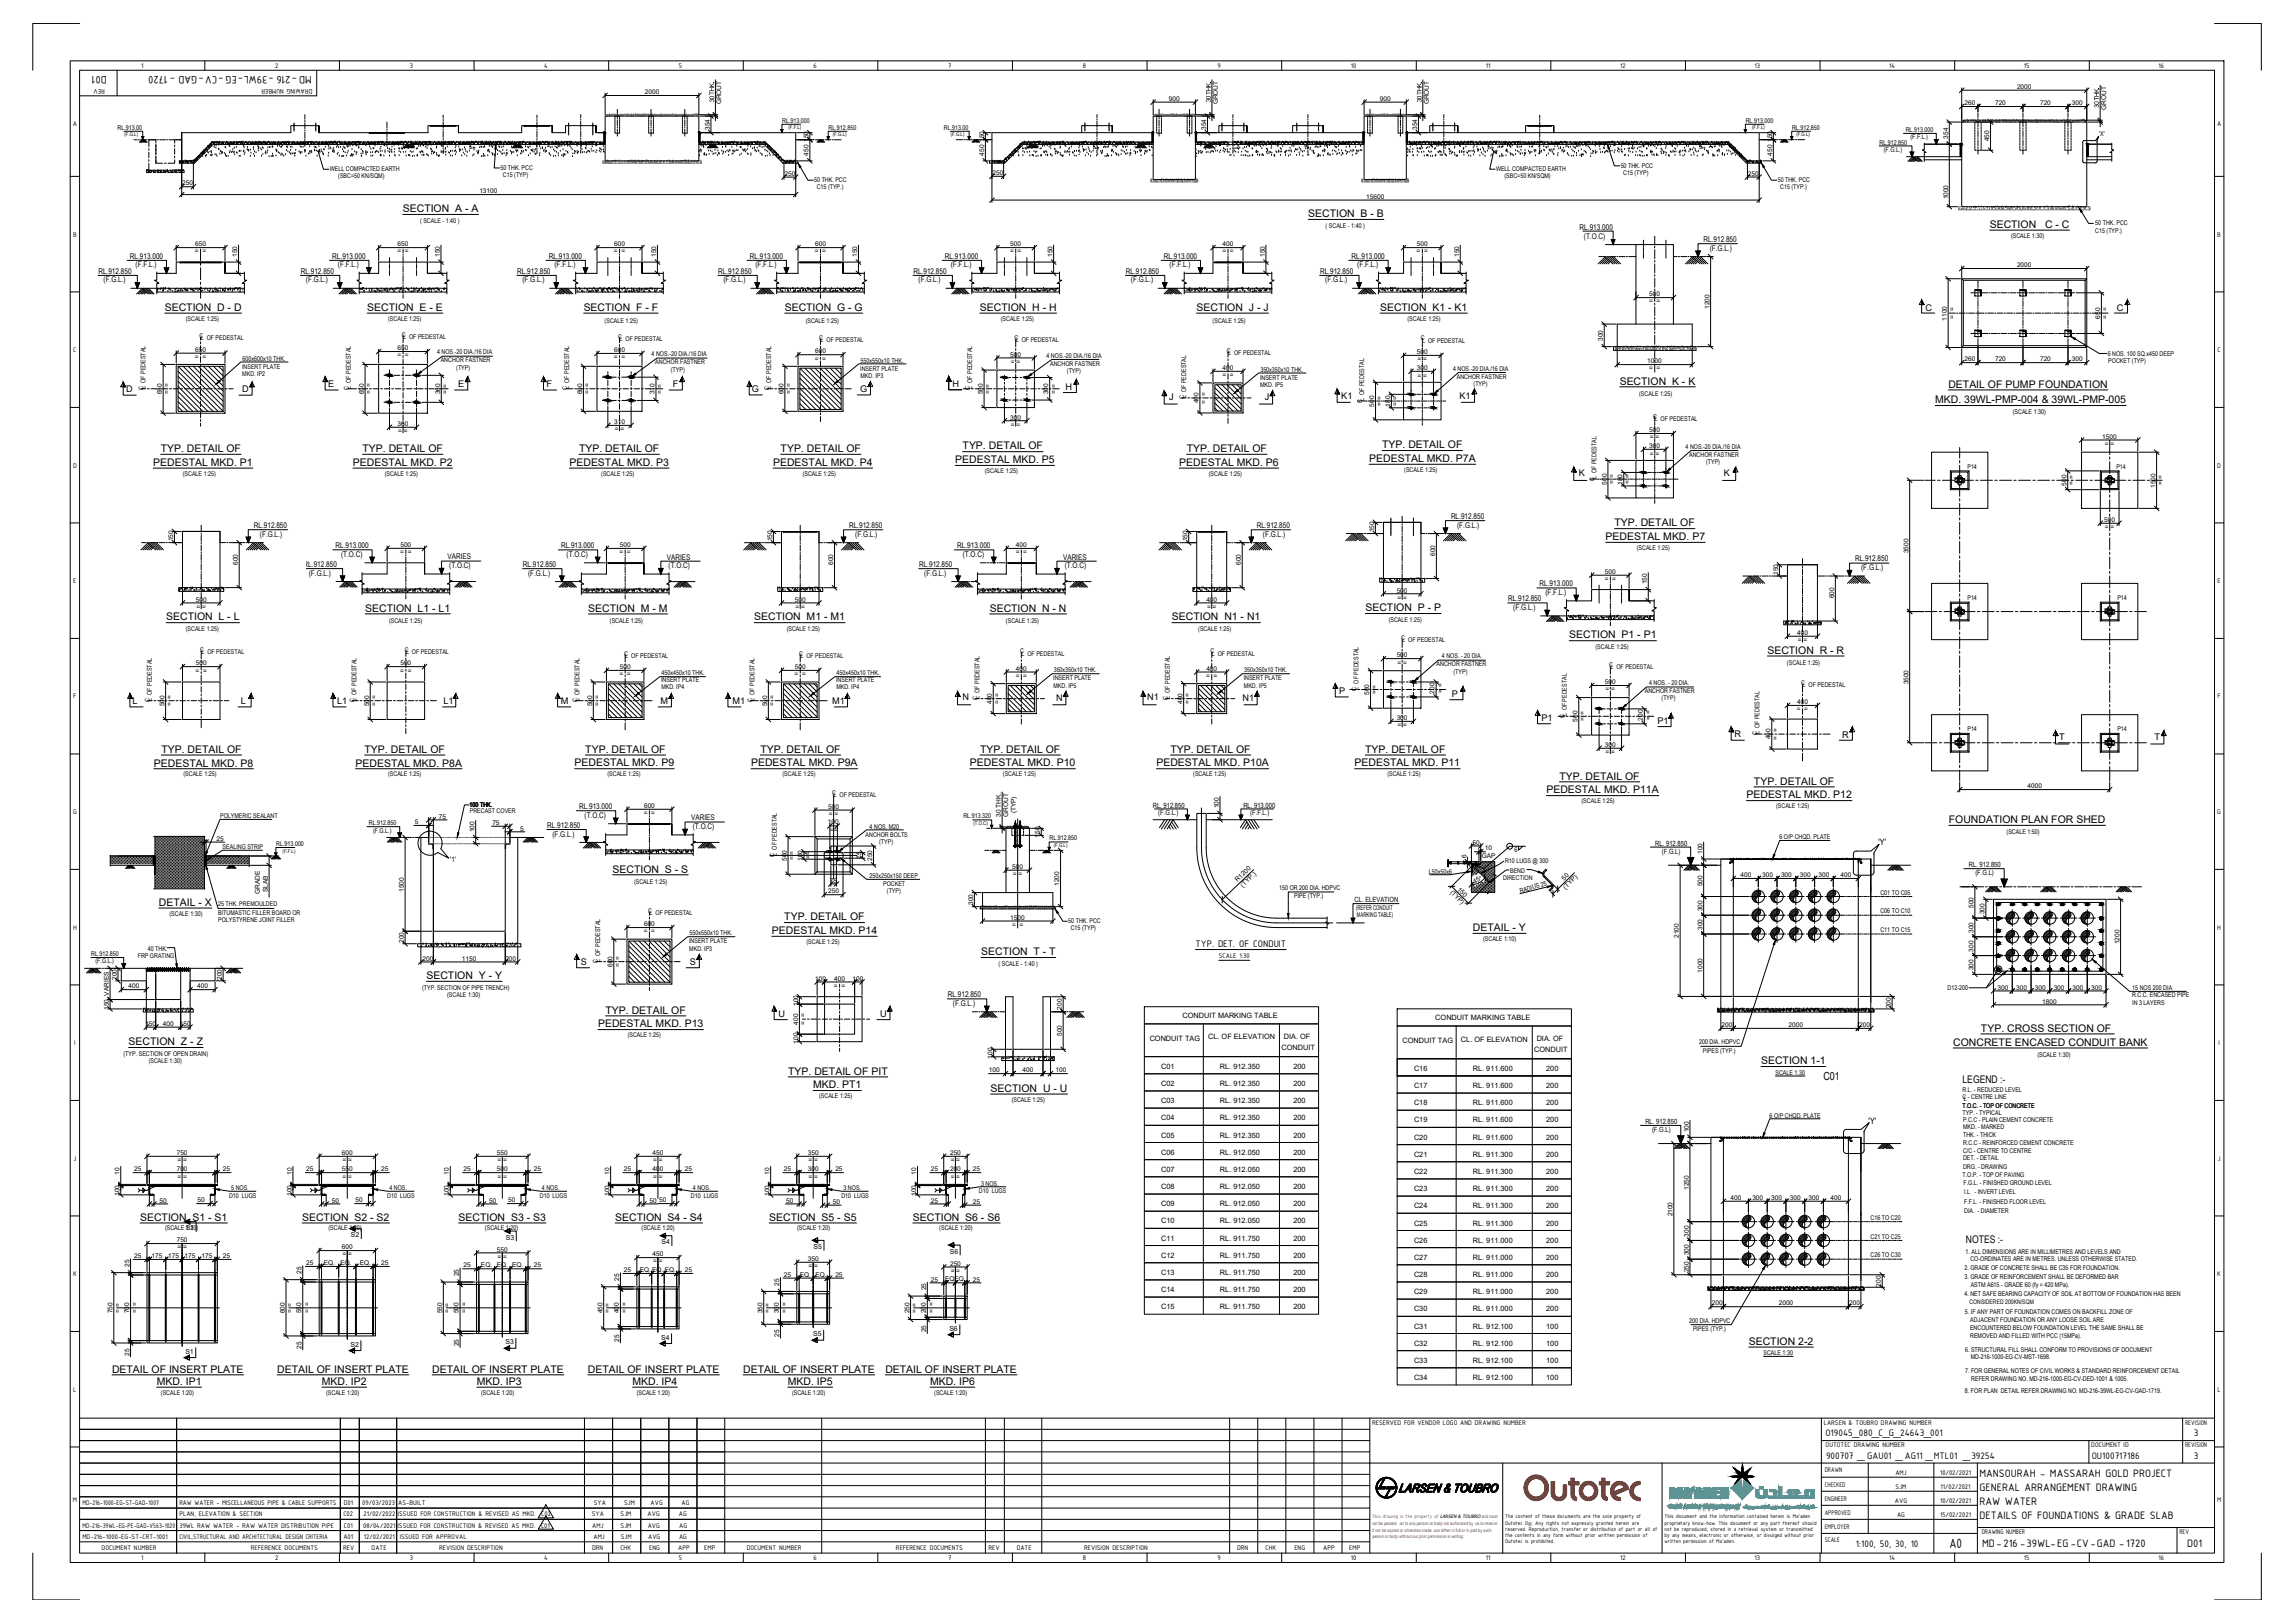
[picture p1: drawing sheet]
<svg xmlns="http://www.w3.org/2000/svg" width="1189mm" height="841mm" viewBox="0 0 1189 841" stroke-linecap="round" stroke-linejoin="round" font-family="sans-serif">
<defs><g id="words">
<text font-size="7.5" x="1010" y="802">A0</text>
<g font-size="6">
<text x="55" y="39" transform="rotate(180 55 39)">D01</text>
<text x="162" y="39" transform="rotate(180 162 39)">MD-216 -39WL-EG -CV-GAD - 1720</text>
<text x="1026" y="765">MANSOURAH - MASSARAH GOLD PROJECT</text>
<text x="1026" y="773">GENERAL ARRANGEMENT DRAWING</text>
<text x="1026" y="780">RAW WATER</text>
<text x="1026" y="787">DETAILS OF FOUNDATIONS &amp; GRADE SLAB</text>
<text x="1027" y="802">MD-216 -39WL-EG -CV-GAD -1720</text>
<text x="1134" y="802">D01</text>
</g>
<text font-size="5.8" x="945" y="560">C01</text>
<g font-size="5.4">
<text x="209" y="110">SECTION A - A</text>
<text x="678" y="113">SECTION B - B</text>
<text x="1031" y="118">SECTION</text>
<text x="1060" y="118">C - C</text>
<text x="85" y="161">SECTION D - D</text>
<text x="190" y="161">SECTION E - E</text>
<text x="302" y="161">SECTION F - F</text>
<text x="407" y="161">SECTION G - G</text>
<text x="508" y="161">SECTION H - H</text>
<text x="620" y="161">SECTION J - J</text>
<text x="715" y="161">SECTION K1 - K1</text>
<text x="839" y="199">SECTION K - K</text>
<text x="1010" y="201">DETAIL OF PUMP FOUNDATION</text>
<text x="1003" y="209">MKD. 39WL-PMP-004 &amp; 39WL-PMP-005</text>
<text x="499" y="233">TYP. DETAIL OF</text>
<text x="716" y="232">TYP. DETAIL OF</text>
<text x="83" y="234">TYP. DETAIL OF</text>
<text x="188" y="234">TYP. DETAIL OF</text>
<text x="300" y="234">TYP. DETAIL OF</text>
<text x="405" y="234">TYP. DETAIL OF</text>
<text x="615" y="234">TYP. DETAIL OF</text>
<text x="710" y="239">PEDESTAL MKD. P7A</text>
<text x="79" y="241">PEDESTAL MKD. P1</text>
<text x="183" y="241">PEDESTAL MKD. P2</text>
<text x="295" y="241">PEDESTAL MKD. P3</text>
<text x="401" y="241">PEDESTAL MKD. P4</text>
<text x="495" y="240">PEDESTAL MKD. P5</text>
<text x="611" y="241">PEDESTAL MKD. P6</text>
<text x="837" y="273">TYP. DETAIL OF</text>
<text x="832" y="280">PEDESTAL MKD. P7</text>
<text x="189" y="317">SECTION L1 - L1</text>
<text x="305" y="317">SECTION M - M</text>
<text x="513" y="317">SECTION N - N</text>
<text x="708" y="317">SECTION P - P</text>
<text x="86" y="322">SECTION L - L</text>
<text x="391" y="322">SECTION M1 - M1</text>
<text x="607" y="322">SECTION N1 - N1</text>
<text x="813" y="331">SECTION P1 - P1</text>
<text x="916" y="339">SECTION R - R</text>
<text x="84" y="390">TYP. DETAIL OF</text>
<text x="189" y="390">TYP. DETAIL OF</text>
<text x="303" y="390">TYP. DETAIL OF</text>
<text x="394" y="390">TYP. DETAIL OF</text>
<text x="508" y="390">TYP. DETAIL OF</text>
<text x="607" y="390">TYP. DETAIL OF</text>
<text x="707" y="390">TYP. DETAIL OF</text>
<text x="80" y="397">PEDESTAL MKD. P8</text>
<text x="184" y="397">PEDESTAL MKD. P8A</text>
<text x="298" y="397">PEDESTAL MKD. P9</text>
<text x="389" y="397">PEDESTAL MKD. P9A</text>
<text x="503" y="397">PEDESTAL MKD. P10</text>
<text x="599" y="397">PEDESTAL MKD. P10A</text>
<text x="702" y="397">PEDESTAL MKD. P11</text>
<text x="808" y="404">TYP. DETAIL OF</text>
<text x="909" y="407">TYP. DETAIL OF</text>
<text x="801" y="411">PEDESTAL MKD. P11A</text>
<text x="905" y="414">PEDESTAL MKD. P12</text>
<text x="1010" y="427">FOUNDATION PLAN FOR SHED</text>
<text x="317" y="452">SECTION S - S</text>
<text x="82" y="469">DETAIL - X</text>
<text x="406" y="477">TYP. DETAIL OF</text>
<text x="400" y="484">PEDESTAL MKD. P14</text>
<text x="763" y="483">DETAIL - Y</text>
<text x="508" y="495">SECTION T - T</text>
<text x="221" y="507">SECTION Y - Y</text>
<text x="314" y="525">TYP. DETAIL OF</text>
<text x="310" y="532">PEDESTAL MKD. P13</text>
<text x="1027" y="535">TYP. CROSS SECTION OF</text>
<text x="67" y="542">SECTION Z - Z</text>
<text x="1012" y="542">CONCRETE ENCASED CONDUIT BANK</text>
<text x="913" y="551">SECTION 1-1</text>
<text x="408" y="557">TYP. DETAIL OF PIT</text>
<text x="421" y="564">MKD. PT1</text>
<text x="1017" y="561">LEGEND :-</text>
<text x="513" y="566">SECTION U - U</text>
<text x="73" y="633">SECTION S1 - S1</text>
<text x="157" y="633">SECTION S2 - S2</text>
<text x="238" y="633">SECTION S3 - S3</text>
<text x="319" y="633">SECTION S4 - S4</text>
<text x="399" y="633">SECTION S5 - S5</text>
<text x="473" y="633">SECTION S6 - S6</text>
<text x="1019" y="644">NOTES :-</text>
<text x="906" y="697">SECTION 2-2</text>
<text x="58" y="711">DETAIL OF INSERT PLATE</text>
<text x="144" y="711">DETAIL OF INSERT PLATE</text>
<text x="224" y="711">DETAIL OF INSERT PLATE</text>
<text x="305" y="711">DETAIL OF INSERT PLATE</text>
<text x="385" y="711">DETAIL OF INSERT PLATE</text>
<text x="459" y="711">DETAIL OF INSERT PLATE</text>
<text x="81" y="718">MKD. IP1</text>
<text x="167" y="718">MKD. IP2</text>
<text x="247" y="718">MKD. IP3</text>
<text x="328" y="718">MKD. IP4</text>
<text x="408" y="718">MKD. IP5</text>
<text x="482" y="718">MKD. IP6</text>
</g>
<g font-size="5.3">
<text x="620" y="491">TYP. DET. OF CONDUIT</text>
<text x="946" y="744">O19045_080_C_G_24643_001</text>
<text x="1137" y="744">3</text>
<text x="946" y="756">900707 _GAU01 _AG11 _MTL01 _39254</text>
<text x="1084" y="756">OU100717186</text>
<text x="1137" y="756">3</text>
<text x="962" y="801">1:100, 50, 30, 10</text>
</g>
<g font-size="4.8">
<text x="170" y="201">E</text>
<text x="238" y="201">E</text>
<text x="283" y="201">F</text>
<text x="349" y="201">F</text>
<text x="390" y="203">G</text>
<text x="446" y="203">G</text>
<text x="695" y="207">K1</text>
<text x="756" y="207">K1</text>
<text x="69" y="365">L</text>
<text x="125" y="365">L</text>
<text x="291" y="365">M</text>
<text x="342" y="365">M</text>
<text x="380" y="365">M1</text>
<text x="431" y="365">M1</text>
<text x="595" y="363">N1</text>
<text x="644" y="363">N1</text>
<text x="899" y="382">R</text>
<text x="955" y="382">R</text>
</g>
<g font-size="4.7">
<text x="998" y="161">C</text>
<text x="1097" y="161">C</text>
<text x="65" y="203">D</text>
<text x="125" y="203">D</text>
<text x="494" y="201">H</text>
<text x="552" y="202">H</text>
<text x="606" y="207">J</text>
<text x="656" y="207">J</text>
<text x="818" y="247">K</text>
<text x="893" y="247">K</text>
<text x="694" y="360">P</text>
<text x="175" y="365">L1</text>
<text x="230" y="365">L1</text>
<text x="499" y="363">N</text>
<text x="547" y="363">N</text>
<text x="752" y="361">P</text>
<text x="799" y="374">P1</text>
<text x="859" y="375">P1</text>
<text x="1067" y="383">T</text>
<text x="1117" y="383">T</text>
<text x="301" y="500">S</text>
<text x="358" y="500">S</text>
<text x="403" y="527">U</text>
<text x="456" y="527">U</text>
</g>
<g font-size="4.5">
<text x="974" y="438">'Y'</text>
<text x="968" y="582">'Y'</text>
</g>
<g font-size="4.1">
<text x="819" y="119">RL.913.000</text>
<text x="821" y="124">(T.O.C)</text>
<text x="883" y="125">RL.912.850</text>
<text x="886" y="130">(F.G.L.)</text>
<text x="67" y="134">RL.913.000</text>
<text x="172" y="134">RL.913.000</text>
<text x="284" y="134">RL.913.000</text>
<text x="389" y="134">RL.913.000</text>
<text x="490" y="134">RL.913.000</text>
<text x="603" y="134">RL.913.000</text>
<text x="700" y="134">RL.913.000</text>
<text x="51" y="142">RL.912.850</text>
<text x="70" y="139">(F.F.L.)</text>
<text x="156" y="142">RL.912.850</text>
<text x="175" y="139">(F.F.L.)</text>
<text x="268" y="142">RL.912.850</text>
<text x="287" y="139">(F.F.L.)</text>
<text x="372" y="142">RL.912.850</text>
<text x="392" y="139">(F.F.L.)</text>
<text x="473" y="142">RL.912.850</text>
<text x="493" y="139">(F.F.L.)</text>
<text x="583" y="142">RL.912.850</text>
<text x="606" y="139">(F.F.L.)</text>
<text x="684" y="142">RL.912.850</text>
<text x="703" y="139">(F.F.L.)</text>
<text x="54" y="146">(F.G.L.)</text>
<text x="159" y="146">(F.G.L.)</text>
<text x="271" y="146">(F.G.L.)</text>
<text x="375" y="146">(F.G.L.)</text>
<text x="476" y="146">(F.G.L.)</text>
<text x="586" y="146">(F.G.L.)</text>
<text x="687" y="146">(F.G.L.)</text>
<text x="752" y="269">RL.912.850</text>
<text x="132" y="274">RL.912.850</text>
<text x="440" y="274">RL.912.850</text>
<text x="651" y="274">RL.912.850</text>
<text x="755" y="273">(F.G.L.)</text>
<text x="135" y="278">(F.G.L.)</text>
<text x="443" y="278">(F.G.L.)</text>
<text x="655" y="278">(F.G.L.)</text>
<text x="174" y="284">RL.913.000</text>
<text x="291" y="284">RL.913.000</text>
<text x="496" y="284">RL.913.000</text>
<text x="157" y="294">RL.912.850</text>
<text x="177" y="289">(T.O.C)</text>
<text x="232" y="290">VARIES</text>
<text x="271" y="294">RL.912.850</text>
<text x="294" y="289">(T.O.C)</text>
<text x="346" y="290">VARIES</text>
<text x="476" y="294">RL.912.850</text>
<text x="499" y="289">(T.O.C)</text>
<text x="551" y="290">VARIES</text>
<text x="961" y="291">RL.912.850</text>
<text x="160" y="298">(F.G.L.)</text>
<text x="233" y="294">(T.O.C)</text>
<text x="274" y="298">(F.G.L.)</text>
<text x="347" y="294">(T.O.C)</text>
<text x="479" y="298">(F.G.L.)</text>
<text x="552" y="294">(T.O.C)</text>
<text x="965" y="295">(F.G.L.)</text>
<text x="798" y="304">RL.913.000</text>
<text x="782" y="312">RL.912.850</text>
<text x="801" y="308">(F.F.L.)</text>
<text x="784" y="316">(F.G.L.)</text>
<text x="300" y="419">RL.913.000</text>
<text x="303" y="424">(T.O.C)</text>
<text x="358" y="425">VARIES</text>
<text x="284" y="429">RL.912.850</text>
<text x="359" y="430">(T.O.C)</text>
<text x="286" y="433">(F.G.L.)</text>
<text x="491" y="517">RL.912.850</text>
<text x="494" y="521">(F.G.L.)</text>
</g>
<g font-size="3.8">
<text x="73" y="35">1</text>
<text x="143" y="35">2</text>
<text x="212" y="35">3</text>
<text x="282" y="35">4</text>
<text x="352" y="35">5</text>
<text x="422" y="35">6</text>
<text x="491" y="35">7</text>
<text x="561" y="35">8</text>
<text x="631" y="35">9</text>
<text x="700" y="35">10</text>
<text x="770" y="35">11</text>
<text x="840" y="35">12</text>
<text x="909" y="35">13</text>
<text x="979" y="35">14</text>
<text x="1049" y="35">15</text>
<text x="1119" y="35">16</text>
<text x="54" y="46" transform="rotate(180 54 46)">REV</text>
<text x="162" y="46" transform="rotate(180 162 46)">DRAWING NUMBER</text>
<text x="38" y="65">A</text>
<text x="1149" y="65">A</text>
<text x="38" y="123">B</text>
<text x="1149" y="123">B</text>
<text x="38" y="182">C</text>
<text x="1149" y="182">C</text>
<text x="38" y="242">D</text>
<text x="1149" y="242">D</text>
<text x="38" y="302">E</text>
<text x="1149" y="302">E</text>
<text x="38" y="362">F</text>
<text x="1149" y="362">F</text>
<text x="38" y="422">G</text>
<text x="1149" y="422">G</text>
<text x="233" y="447">'1'</text>
<text x="38" y="482">H</text>
<text x="1149" y="482">H</text>
<text x="632" y="497">SCALE 1:30</text>
<text x="613" y="527">CONDUIT MARKING TABLE</text>
<text x="744" y="529">CONDUIT MARKING TABLE</text>
<text x="596" y="539">CONDUIT TAG</text>
<text x="626" y="539">CL. OF ELEVATION</text>
<text x="665" y="539">DIA. OF</text>
<text x="757" y="540">CL. OF ELEVATION</text>
<text x="796" y="540">DIA. OF</text>
<text x="38" y="542">I</text>
<text x="664" y="544">CONDUIT</text>
<text x="727" y="540">CONDUIT TAG</text>
<text x="795" y="545">CONDUIT</text>
<text x="1150" y="542">I</text>
<text x="602" y="554">C01</text>
<text x="632" y="554">RL. 912.350</text>
<text x="670" y="554">200</text>
<text x="733" y="555">C16</text>
<text x="763" y="555">RL. 911.600</text>
<text x="801" y="555">200</text>
<text x="602" y="563">C02</text>
<text x="632" y="563">RL. 912.350</text>
<text x="670" y="563">200</text>
<text x="733" y="564">C17</text>
<text x="763" y="564">RL. 911.600</text>
<text x="801" y="564">200</text>
<text x="602" y="572">C03</text>
<text x="632" y="572">RL. 912.350</text>
<text x="670" y="572">200</text>
<text x="733" y="573">C18</text>
<text x="763" y="573">RL. 911.600</text>
<text x="801" y="573">200</text>
<text x="602" y="581">C04</text>
<text x="632" y="581">RL. 912.350</text>
<text x="670" y="581">200</text>
<text x="733" y="582">C19</text>
<text x="763" y="582">RL. 911.600</text>
<text x="801" y="582">200</text>
<text x="602" y="589">C05</text>
<text x="632" y="589">RL. 912.350</text>
<text x="670" y="589">200</text>
<text x="733" y="591">C20</text>
<text x="763" y="591">RL. 911.600</text>
<text x="801" y="591">200</text>
<text x="602" y="598">C06</text>
<text x="632" y="598">RL. 912.050</text>
<text x="670" y="598">200</text>
<text x="733" y="599">C21</text>
<text x="763" y="599">RL. 911.300</text>
<text x="801" y="599">200</text>
<text x="38" y="601">J</text>
<text x="1149" y="601">J</text>
<text x="602" y="607">C07</text>
<text x="632" y="607">RL. 912.050</text>
<text x="670" y="607">200</text>
<text x="733" y="608">C22</text>
<text x="763" y="608">RL. 911.300</text>
<text x="801" y="608">200</text>
<text x="602" y="616">C08</text>
<text x="632" y="616">RL. 912.050</text>
<text x="670" y="616">200</text>
<text x="733" y="617">C23</text>
<text x="763" y="617">RL. 911.300</text>
<text x="801" y="617">200</text>
<text x="602" y="625">C09</text>
<text x="632" y="625">RL. 912.050</text>
<text x="670" y="625">200</text>
<text x="733" y="626">C24</text>
<text x="763" y="626">RL. 911.300</text>
<text x="801" y="626">200</text>
<text x="602" y="634">C10</text>
<text x="632" y="634">RL. 912.050</text>
<text x="670" y="634">200</text>
<text x="733" y="635">C25</text>
<text x="763" y="635">RL. 911.300</text>
<text x="801" y="635">200</text>
<text x="602" y="643">C11</text>
<text x="632" y="643">RL. 911.750</text>
<text x="670" y="643">200</text>
<text x="733" y="644">C26</text>
<text x="763" y="644">RL. 911.000</text>
<text x="801" y="644">200</text>
<text x="602" y="652">C12</text>
<text x="632" y="652">RL. 911.750</text>
<text x="670" y="652">200</text>
<text x="733" y="653">C27</text>
<text x="763" y="653">RL. 911.000</text>
<text x="801" y="653">200</text>
<text x="38" y="661">K</text>
<text x="602" y="661">C13</text>
<text x="632" y="661">RL. 911.750</text>
<text x="670" y="661">200</text>
<text x="733" y="662">C28</text>
<text x="763" y="662">RL. 911.000</text>
<text x="801" y="662">200</text>
<text x="1149" y="661">K</text>
<text x="602" y="670">C14</text>
<text x="632" y="670">RL. 911.750</text>
<text x="670" y="670">200</text>
<text x="733" y="671">C29</text>
<text x="763" y="671">RL. 911.000</text>
<text x="801" y="671">200</text>
<text x="602" y="678">C15</text>
<text x="632" y="678">RL. 911.750</text>
<text x="670" y="678">200</text>
<text x="733" y="680">C30</text>
<text x="763" y="680">RL. 911.000</text>
<text x="801" y="680">200</text>
<text x="733" y="688">C31</text>
<text x="763" y="688">RL. 912.100</text>
<text x="801" y="688">100</text>
<text x="733" y="697">C32</text>
<text x="763" y="697">RL. 912.100</text>
<text x="801" y="697">100</text>
<text x="733" y="706">C33</text>
<text x="763" y="706">RL. 912.100</text>
<text x="801" y="706">100</text>
<text x="733" y="715">C34</text>
<text x="763" y="715">RL. 912.100</text>
<text x="801" y="715">100</text>
<text x="38" y="721">L</text>
<text x="1149" y="721">L</text>
<text x="711" y="738">RESERVED FOR VENDOR LOGO AND DRAWING NUMBER</text>
<text x="945" y="738">LARSEN &amp; TOUBRO DRAWING NUMBER</text>
<text x="1132" y="738">REVISION</text>
<text x="946" y="750">OUTOTEC DRAWING NUMBER</text>
<text x="1084" y="750">DOCUMENT ID</text>
<text x="1132" y="750">REVISION</text>
<text x="946" y="763">DRAWN</text>
<text x="982" y="764">AMJ</text>
<text x="1005" y="764">10/02/2021</text>
<text x="946" y="770">CHECKED</text>
<text x="982" y="772">SJM</text>
<text x="1006" y="772">11/02/2021</text>
<text x="38" y="779">M</text>
<text x="946" y="778">ENGINEER</text>
<text x="982" y="779">AVG</text>
<text x="1005" y="779">10/02/2021</text>
<text x="1149" y="779">M</text>
<text x="43" y="780">MD-216-1000-EG-ST-GAD-1007</text>
<text x="93" y="786">PLAN, ELEVATION &amp; SECTION</text>
<text x="93" y="780">RAW WATER - MISCELLANEOUS PIPE &amp; CABLE SUPPORTS</text>
<text x="178" y="786">C02</text>
<text x="178" y="780">D01</text>
<text x="188" y="780">09/03/2023</text>
<text x="188" y="786">21/02/2022</text>
<text x="206" y="786">ISSUED FOR CONSTRUCTION &amp; REVISED AS MKD.</text>
<text x="206" y="780">AS-BUILT</text>
<text x="281" y="786">C02</text>
<text x="307" y="786">SYA</text>
<text x="308" y="780">SYA</text>
<text x="322" y="786">SJM</text>
<text x="323" y="780">SJM</text>
<text x="336" y="786">AVG</text>
<text x="337" y="780">AVG</text>
<text x="352" y="786">AG</text>
<text x="353" y="780">AG</text>
<text x="946" y="785">APPROVED</text>
<text x="43" y="792">MD-216-39WL-EG-PE-GAD-V563-1020</text>
<text x="93" y="792">39WL RAW WATER - RAW WATER DISTRIBUTION PIPE</text>
<text x="178" y="792">C01</text>
<text x="188" y="792">08/04/2021</text>
<text x="206" y="792">ISSUED FOR CONSTRUCTION &amp; REVISED AS MKD.</text>
<text x="280" y="792">C01</text>
<text x="307" y="792">AMJ</text>
<text x="322" y="792">SJM</text>
<text x="336" y="792">AVG</text>
<text x="352" y="792">AG</text>
<text x="983" y="786">AG</text>
<text x="1005" y="786">15/02/2021</text>
<text x="43" y="798">MD-216-1000-EG-ST-CRT-1001</text>
<text x="93" y="798">CIVIL,STRUCTURAL AND ARCHITECTURAL DESIGN CRITERIA</text>
<text x="178" y="798">A01</text>
<text x="189" y="798">12/02/2021</text>
<text x="207" y="798">ISSUED FOR APPROVAL</text>
<text x="308" y="798">AMJ</text>
<text x="322" y="798">SJM</text>
<text x="336" y="798">AVG</text>
<text x="352" y="798">AG</text>
<text x="946" y="792">EMPLOYER</text>
<text x="1027" y="795">DRAWING NUMBER</text>
<text x="1129" y="795">REV</text>
<text x="53" y="803">DOCUMENT NUMBER</text>
<text x="130" y="803">REFERENCE DOCUMENTS</text>
<text x="178" y="803">REV</text>
<text x="193" y="803">DATE</text>
<text x="228" y="803">REVISION DESCRIPTION</text>
<text x="307" y="803">DRN</text>
<text x="321" y="803">CHK</text>
<text x="336" y="803">ENG</text>
<text x="351" y="803">APP</text>
<text x="365" y="803">EMP</text>
<text x="387" y="803">DOCUMENT NUMBER</text>
<text x="464" y="803">REFERENCE DOCUMENTS</text>
<text x="512" y="803">REV</text>
<text x="527" y="803">DATE</text>
<text x="562" y="803">REVISION DESCRIPTION</text>
<text x="641" y="803">DRN</text>
<text x="656" y="803">CHK</text>
<text x="671" y="803">ENG</text>
<text x="686" y="803">APP</text>
<text x="699" y="803">EMP</text>
<text x="946" y="799">SCALE</text>
<text x="73" y="808">1</text>
<text x="143" y="808">2</text>
<text x="212" y="808">3</text>
<text x="282" y="808">4</text>
<text x="352" y="808">5</text>
<text x="422" y="808">6</text>
<text x="491" y="808">7</text>
<text x="561" y="808">8</text>
<text x="631" y="808">9</text>
<text x="700" y="808">10</text>
<text x="770" y="808">11</text>
<text x="840" y="808">12</text>
<text x="909" y="808">13</text>
<text x="979" y="808">14</text>
<text x="1049" y="808">15</text>
<text x="1119" y="808">16</text>
</g>
<g font-size="3.7">
<text x="597" y="419">RL. 912.850</text>
<text x="644" y="419">RL. 913.000</text>
<text x="600" y="422">(F.G.L.)</text>
<text x="648" y="422">(F.F.L.)</text>
<text x="858" y="438">RL. 912.850</text>
<text x="861" y="442">(F.G.L)</text>
<text x="1020" y="449">RL. 912.850</text>
<text x="1024" y="454">(F.G.L)</text>
<text x="702" y="467">CL. ELEVATION</text>
<text x="853" y="582">RL. 912.850</text>
<text x="856" y="587">(F.G.L)</text>
</g>
<g font-size="3.6">
<text x="96" y="638">S1</text>
<text x="182" y="641">S2</text>
<text x="262" y="642">S3</text>
<text x="343" y="645">S4</text>
<text x="422" y="647">S5</text>
<text x="492" y="650">S6</text>
<text x="492" y="690">S6</text>
<text x="343" y="694">S4</text>
<text x="421" y="693">S5</text>
<text x="96" y="702">S1</text>
<text x="182" y="698">S2</text>
<text x="262" y="697">S3</text>
</g>
<g font-size="3.4">
<text x="1045" y="46">2000</text>
<text x="334" y="49">2000</text>
<text x="370" y="53" transform="rotate(-90 370 53)">30 THK.</text>
<text x="606" y="52">900</text>
<text x="627" y="53" transform="rotate(-90 627 53)">30 THK.</text>
<text x="715" y="52">900</text>
<text x="737" y="53" transform="rotate(-90 737 53)">30 THK.</text>
<text x="374" y="54" transform="rotate(-90 374 54)">GROUT</text>
<text x="631" y="54" transform="rotate(-90 631 54)">GROUT</text>
<text x="740" y="54" transform="rotate(-90 740 54)">GROUT</text>
<text x="1018" y="55">260</text>
<text x="1034" y="55">720</text>
<text x="1057" y="55">720</text>
<text x="1074" y="55">300</text>
<text x="1088" y="56" transform="rotate(-90 1088 56)">30 THK.</text>
<text x="1091" y="57" transform="rotate(-90 1091 57)">GROUT</text>
<text x="405" y="64">RL.913.000</text>
<text x="905" y="64">RL.913.000</text>
<text x="61" y="67">RL.913.00</text>
<text x="368" y="67" transform="rotate(-90 368 67)">354</text>
<text x="429" y="67">RL.912.850</text>
<text x="489" y="67">RL.913.00</text>
<text x="625" y="67" transform="rotate(-90 625 67)">354</text>
<text x="734" y="67" transform="rotate(-90 734 67)">354</text>
<text x="929" y="67">RL.912.850</text>
<text x="988" y="68">RL.913.000</text>
<text x="1010" y="72" transform="rotate(-90 1010 72)">354</text>
<text x="1088" y="70">'X'</text>
<text x="419" y="74" transform="rotate(-90 419 74)">150</text>
<text x="510" y="74" transform="rotate(-90 510 74)">150</text>
<text x="918" y="74" transform="rotate(-90 918 74)">150</text>
<text x="974" y="75">RL.912.850</text>
<text x="990" y="72">(F.F.L.)</text>
<text x="1031" y="73" transform="rotate(-90 1031 73)">450</text>
<text x="419" y="81" transform="rotate(-90 419 81)">450</text>
<text x="510" y="81" transform="rotate(-90 510 81)">450</text>
<text x="918" y="81" transform="rotate(-90 918 81)">450</text>
<text x="976" y="79">(F.G.L.)</text>
<text x="171" y="89">WELL COMPACTED EARTH</text>
<text x="259" y="88">50 THK. PCC</text>
<text x="775" y="89">WELL COMPACTED EARTH</text>
<text x="840" y="87">50 THK. PCC</text>
<text x="175" y="92">(SBC=50 KN/SQM)</text>
<text x="261" y="92">C15 (TYP)</text>
<text x="407" y="91">250</text>
<text x="422" y="95">50 THK. PCC</text>
<text x="514" y="91">250</text>
<text x="780" y="92">(SBC=50 KN/SQM)</text>
<text x="841" y="91">C15 (TYP)</text>
<text x="906" y="91">250</text>
<text x="921" y="95">50 THK. PCC</text>
<text x="94" y="96">250</text>
<text x="248" y="100">13100</text>
<text x="423" y="98">C15 (TYP.)</text>
<text x="923" y="98">C15 (TYP.)</text>
<text x="708" y="103">15600</text>
<text x="1010" y="103" transform="rotate(-90 1010 103)">1000</text>
<text x="218" y="116">( SCALE - 1:40 )</text>
<text x="687" y="118">( SCALE - 1:40 )</text>
<text x="1086" y="117">50 THK. PCC</text>
<text x="1042" y="123">(SCALE 1:30)</text>
<text x="1086" y="121">C15 (TYP.)</text>
<text x="101" y="131">= =</text>
<text x="101" y="128">650</text>
<text x="206" y="131">= =</text>
<text x="206" y="128">650</text>
<text x="318" y="131">= =</text>
<text x="318" y="128">600</text>
<text x="422" y="131">= =</text>
<text x="422" y="128">600</text>
<text x="523" y="131">= =</text>
<text x="524" y="128">500</text>
<text x="633" y="131">= =</text>
<text x="634" y="128">400</text>
<text x="734" y="131">= =</text>
<text x="734" y="128">500</text>
<text x="123" y="133" transform="rotate(-90 123 133)">150</text>
<text x="228" y="133" transform="rotate(-90 228 133)">150</text>
<text x="340" y="133" transform="rotate(-90 340 133)">150</text>
<text x="444" y="133" transform="rotate(-90 444 133)">150</text>
<text x="545" y="133" transform="rotate(-90 545 133)">150</text>
<text x="655" y="133" transform="rotate(-90 655 133)">150</text>
<text x="756" y="133" transform="rotate(-90 756 133)">150</text>
<text x="1045" y="139">2000</text>
<text x="855" y="154">500</text>
<text x="855" y="157">= =</text>
<text x="886" y="160" transform="rotate(-90 886 160)">1200</text>
<text x="96" y="166">(SCALE 1:25)</text>
<text x="201" y="166">(SCALE 1:25)</text>
<text x="313" y="167">(SCALE 1:25)</text>
<text x="418" y="167">(SCALE 1:25)</text>
<text x="519" y="167">(SCALE 1:25)</text>
<text x="628" y="167">(SCALE 1:25)</text>
<text x="729" y="167">(SCALE 1:25)</text>
<text x="1009" y="166" transform="rotate(-90 1009 166)">1100</text>
<text x="1013" y="165" transform="rotate(-90 1013 165)">= =</text>
<text x="1088" y="165" transform="rotate(-90 1088 165)">650</text>
<text x="1092" y="165" transform="rotate(-90 1092 165)">= =</text>
<text x="103" y="175">C</text>
<text x="104" y="176">L OF PEDESTAL</text>
<text x="208" y="174">C</text>
<text x="209" y="176">L OF PEDESTAL</text>
<text x="320" y="175">C</text>
<text x="321" y="177">L OF PEDESTAL</text>
<text x="425" y="176">C</text>
<text x="425" y="177">L OF PEDESTAL</text>
<text x="526" y="176">C</text>
<text x="526" y="177">L OF PEDESTAL</text>
<text x="736" y="176">C</text>
<text x="737" y="178">L OF PEDESTAL</text>
<text x="831" y="177" transform="rotate(-90 831 177)">300</text>
<text x="101" y="182">650</text>
<text x="206" y="185">= =</text>
<text x="206" y="182">650</text>
<text x="226" y="184">4 NOS.-20 DIA./16 DIA</text>
<text x="318" y="182">600</text>
<text x="338" y="185">4 NOS.-20 DIA./16 DIA</text>
<text x="422" y="183">600</text>
<text x="524" y="185">500</text>
<text x="542" y="185">4 NOS.-20 DIA./16 DIA</text>
<text x="636" y="183">C</text>
<text x="636" y="184">L OF PEDESTAL</text>
<text x="734" y="184">500</text>
<text x="1092" y="184">6 NOS. 100 SQ.x450 DEEP</text>
<text x="101" y="186">= =</text>
<text x="125" y="191">INSERT PLATE</text>
<text x="126" y="187">600x600x10 THK.</text>
<text x="228" y="188">ANCHOR FASTNER</text>
<text x="236" y="192">(TYP)</text>
<text x="318" y="186">= =</text>
<text x="340" y="189">ANCHOR FASTNER</text>
<text x="422" y="187">= =</text>
<text x="446" y="188">550x550x10 THK.</text>
<text x="524" y="189">= =</text>
<text x="544" y="190">ANCHOR FASTNER</text>
<text x="634" y="192">400</text>
<text x="734" y="192">300</text>
<text x="735" y="187">= =</text>
<text x="854" y="188">1000</text>
<text x="855" y="192">= =</text>
<text x="1018" y="187">260</text>
<text x="1034" y="187">720</text>
<text x="1057" y="187">720</text>
<text x="1074" y="187">300</text>
<text x="1093" y="188">POCKET (TYP)</text>
<text x="126" y="195">MKD. IP2</text>
<text x="348" y="193">(TYP)</text>
<text x="446" y="192">INSERT PLATE</text>
<text x="446" y="196">MKD. IP3</text>
<text x="553" y="193">(TYP)</text>
<text x="633" y="195">= =</text>
<text x="653" y="197">INSERT PLATE</text>
<text x="653" y="193">350x350x10 THK.</text>
<text x="735" y="196">= =</text>
<text x="753" y="192">4 NOS.-20 DIA./16 DIA</text>
<text x="755" y="196">ANCHOR FASTNER</text>
<text x="74" y="202" transform="rotate(-90 74 202)">C</text>
<text x="75" y="202" transform="rotate(-90 75 202)">L OF PEDESTAL</text>
<text x="181" y="202" transform="rotate(-90 181 202)">C</text>
<text x="182" y="202" transform="rotate(-90 182 202)">L OF PEDESTAL</text>
<text x="232" y="204" transform="rotate(-90 232 204)">= =</text>
<text x="294" y="202" transform="rotate(-90 294 202)">C</text>
<text x="295" y="202" transform="rotate(-90 295 202)">L OF PEDESTAL</text>
<text x="343" y="204" transform="rotate(-90 343 204)">= =</text>
<text x="399" y="202" transform="rotate(-90 399 202)">C</text>
<text x="400" y="202" transform="rotate(-90 400 202)">L OF PEDESTAL</text>
<text x="503" y="202" transform="rotate(-90 503 202)">C</text>
<text x="504" y="202" transform="rotate(-90 504 202)">L OF PEDESTAL</text>
<text x="513" y="204" transform="rotate(-90 513 204)">= =</text>
<text x="547" y="204" transform="rotate(-90 547 204)">= =</text>
<text x="653" y="201">MKD. IP5</text>
<text x="764" y="200">(TYP)</text>
<text x="84" y="204" transform="rotate(-90 84 204)">650</text>
<text x="88" y="204" transform="rotate(-90 88 204)">= =</text>
<text x="189" y="204" transform="rotate(-90 189 204)">650</text>
<text x="192" y="204" transform="rotate(-90 192 204)">= =</text>
<text x="228" y="204" transform="rotate(-90 228 204)">360</text>
<text x="302" y="204" transform="rotate(-90 302 204)">600</text>
<text x="305" y="204" transform="rotate(-90 305 204)">= =</text>
<text x="339" y="204" transform="rotate(-90 339 204)">310</text>
<text x="406" y="204" transform="rotate(-90 406 204)">600</text>
<text x="410" y="204" transform="rotate(-90 410 204)">= =</text>
<text x="509" y="204" transform="rotate(-90 509 204)">500</text>
<text x="543" y="204" transform="rotate(-90 543 204)">300</text>
<text x="614" y="207" transform="rotate(-90 614 207)">C</text>
<text x="615" y="206" transform="rotate(-90 615 206)">L OF PEDESTAL</text>
<text x="621" y="209" transform="rotate(-90 621 209)">400</text>
<text x="625" y="209" transform="rotate(-90 625 209)">= =</text>
<text x="706" y="209" transform="rotate(-90 706 209)">C</text>
<text x="707" y="208" transform="rotate(-90 707 208)">L OF PEDESTAL</text>
<text x="850" y="205">(SCALE 1:25)</text>
<text x="712" y="211" transform="rotate(-90 712 211)">500</text>
<text x="716" y="210" transform="rotate(-90 716 210)">= =</text>
<text x="720" y="211" transform="rotate(-90 720 211)">180</text>
<text x="724" y="210" transform="rotate(-90 724 210)">= =</text>
<text x="1043" y="214">(SCALE 1:30)</text>
<text x="206" y="221">360</text>
<text x="318" y="220">310</text>
<text x="524" y="217">300</text>
<text x="524" y="221">= =</text>
<text x="857" y="217">C</text>
<text x="858" y="218">L OF PEDESTAL</text>
<text x="206" y="224">= =</text>
<text x="319" y="223">= =</text>
<text x="855" y="224">500</text>
<text x="855" y="228">= =</text>
<text x="1089" y="227">1500</text>
<text x="855" y="232">300</text>
<text x="874" y="232">4 NOS.-20 DIA./16 DIA</text>
<text x="1091" y="231">= =</text>
<text x="855" y="236">= =</text>
<text x="875" y="237">ANCHOR FASTNER</text>
<text x="510" y="245">(SCALE 1:25)</text>
<text x="728" y="244">(SCALE 1:25)</text>
<text x="884" y="240">(TYP)</text>
<text x="1020" y="243">P14</text>
<text x="1097" y="243">P14</text>
<text x="95" y="246">(SCALE 1:25)</text>
<text x="199" y="246">(SCALE 1:25)</text>
<text x="312" y="246">(SCALE 1:25)</text>
<text x="416" y="246">(SCALE 1:25)</text>
<text x="626" y="246">(SCALE 1:25)</text>
<text x="826" y="249" transform="rotate(-90 826 249)">C</text>
<text x="827" y="248" transform="rotate(-90 827 248)">L OF PEDESTAL</text>
<text x="833" y="251" transform="rotate(-90 833 251)">500</text>
<text x="836" y="251" transform="rotate(-90 836 251)">= =</text>
<text x="841" y="251" transform="rotate(-90 841 251)">180</text>
<text x="845" y="251" transform="rotate(-90 845 251)">= =</text>
<text x="1071" y="252" transform="rotate(-90 1071 252)">500</text>
<text x="1075" y="251" transform="rotate(-90 1075 251)">= =</text>
<text x="1121" y="251" transform="rotate(-90 1121 251)">= =</text>
<text x="1117" y="253" transform="rotate(-90 1117 253)">1500</text>
<text x="712" y="276" transform="rotate(-90 712 276)">150</text>
<text x="1091" y="270">500</text>
<text x="1091" y="274">= =</text>
<text x="90" y="281" transform="rotate(-90 90 281)">150</text>
<text x="400" y="281" transform="rotate(-90 400 281)">150</text>
<text x="615" y="281" transform="rotate(-90 615 281)">150</text>
<text x="207" y="287">= =</text>
<text x="207" y="284">500</text>
<text x="321" y="287">= =</text>
<text x="321" y="284">500</text>
<text x="526" y="287">= =</text>
<text x="527" y="284">400</text>
<text x="848" y="285">(SCALE 1:25)</text>
<text x="989" y="287" transform="rotate(-90 989 287)">3500</text>
<text x="123" y="293" transform="rotate(-90 123 293)">600</text>
<text x="432" y="293" transform="rotate(-90 432 293)">600</text>
<text x="643" y="293" transform="rotate(-90 643 293)">600</text>
<text x="744" y="288" transform="rotate(-90 744 288)">600</text>
<text x="832" y="297">500</text>
<text x="922" y="298" transform="rotate(-90 922 298)">150</text>
<text x="832" y="301">= =</text>
<text x="854" y="303" transform="rotate(-90 854 303)">150</text>
<text x="101" y="312">500</text>
<text x="412" y="312">500</text>
<text x="625" y="312">400</text>
<text x="724" y="307">500</text>
<text x="724" y="311">= =</text>
<text x="951" y="310" transform="rotate(-90 951 310)">600</text>
<text x="1020" y="311">P14</text>
<text x="1097" y="311">P14</text>
<text x="102" y="315">= =</text>
<text x="412" y="315">= =</text>
<text x="626" y="315">= =</text>
<text x="202" y="323">(SCALE 1:25)</text>
<text x="316" y="323">(SCALE 1:25)</text>
<text x="521" y="323">(SCALE 1:25)</text>
<text x="720" y="322">(SCALE 1:25)</text>
<text x="96" y="327">(SCALE 1:25)</text>
<text x="408" y="327">(SCALE 1:25)</text>
<text x="621" y="327">(SCALE 1:25)</text>
<text x="931" y="329">400</text>
<text x="726" y="332">C</text>
<text x="727" y="333">L OF PEDESTAL</text>
<text x="932" y="333">= =</text>
<text x="104" y="338">C</text>
<text x="104" y="339">L OF PEDESTAL</text>
<text x="210" y="338">C</text>
<text x="210" y="339">L OF PEDESTAL</text>
<text x="323" y="340">C</text>
<text x="324" y="341">L OF PEDESTAL</text>
<text x="414" y="340">C</text>
<text x="415" y="341">L OF PEDESTAL</text>
<text x="529" y="339">C</text>
<text x="529" y="340">L OF PEDESTAL</text>
<text x="627" y="339">C</text>
<text x="628" y="340">L OF PEDESTAL</text>
<text x="724" y="341">500</text>
<text x="747" y="341">4 NOS. - 20 DIA.</text>
<text x="827" y="336">(SCALE 1:25)</text>
<text x="101" y="345">500</text>
<text x="207" y="345">500</text>
<text x="321" y="347">500</text>
<text x="412" y="347">500</text>
<text x="527" y="348">400</text>
<text x="625" y="348">400</text>
<text x="724" y="344">= =</text>
<text x="745" y="345">ANCHOR FASTNER</text>
<text x="834" y="346">C</text>
<text x="835" y="347">L OF PEDESTAL</text>
<text x="926" y="345">(SCALE 1:25)</text>
<text x="101" y="348">= =</text>
<text x="207" y="348">= =</text>
<text x="321" y="350">= =</text>
<text x="343" y="354">INSERT PLATE</text>
<text x="343" y="350">450x450x10 THK.</text>
<text x="412" y="350">= =</text>
<text x="433" y="354">INSERT PLATE</text>
<text x="434" y="350">450x450x10 THK.</text>
<text x="526" y="351">= =</text>
<text x="546" y="353">INSERT PLATE</text>
<text x="546" y="348">350x350x10 THK.</text>
<text x="625" y="351">= =</text>
<text x="645" y="353">INSERT PLATE</text>
<text x="645" y="348">350x350x10 THK.</text>
<text x="753" y="349">(TYP)</text>
<text x="343" y="357">MKD. IP4</text>
<text x="433" y="357">MKD. IP4</text>
<text x="546" y="356">MKD. IP5</text>
<text x="645" y="356">MKD. IP5</text>
<text x="703" y="358" transform="rotate(-90 703 358)">C</text>
<text x="704" y="357" transform="rotate(-90 704 357)">L OF PEDESTAL</text>
<text x="713" y="360" transform="rotate(-90 713 360)">= =</text>
<text x="743" y="359" transform="rotate(-90 743 359)">200</text>
<text x="748" y="359" transform="rotate(-90 748 359)">= =</text>
<text x="832" y="355">500</text>
<text x="832" y="358">= =</text>
<text x="852" y="359">ANCHOR FASTNER</text>
<text x="855" y="355">4 NOS. - 20 DIA.</text>
<text x="934" y="355">C</text>
<text x="934" y="356">L OF PEDESTAL</text>
<text x="989" y="355" transform="rotate(-90 989 355)">3500</text>
<text x="78" y="364" transform="rotate(-90 78 364)">C</text>
<text x="79" y="363" transform="rotate(-90 79 363)">L OF PEDESTAL</text>
<text x="85" y="366" transform="rotate(-90 85 366)">500</text>
<text x="184" y="364" transform="rotate(-90 184 364)">C</text>
<text x="185" y="363" transform="rotate(-90 185 363)">L OF PEDESTAL</text>
<text x="191" y="366" transform="rotate(-90 191 366)">500</text>
<text x="299" y="364" transform="rotate(-90 299 364)">C</text>
<text x="300" y="363" transform="rotate(-90 300 363)">L OF PEDESTAL</text>
<text x="307" y="366" transform="rotate(-90 307 366)">500</text>
<text x="390" y="364" transform="rotate(-90 390 364)">C</text>
<text x="391" y="363" transform="rotate(-90 391 363)">L OF PEDESTAL</text>
<text x="398" y="366" transform="rotate(-90 398 366)">500</text>
<text x="507" y="363" transform="rotate(-90 507 363)">C</text>
<text x="508" y="362" transform="rotate(-90 508 362)">L OF PEDESTAL</text>
<text x="514" y="365" transform="rotate(-90 514 365)">400</text>
<text x="518" y="365" transform="rotate(-90 518 365)">= =</text>
<text x="605" y="363" transform="rotate(-90 605 363)">C</text>
<text x="606" y="362" transform="rotate(-90 606 362)">L OF PEDESTAL</text>
<text x="613" y="365" transform="rotate(-90 613 365)">400</text>
<text x="616" y="365" transform="rotate(-90 616 365)">= =</text>
<text x="710" y="360" transform="rotate(-90 710 360)">500</text>
<text x="861" y="363">(TYP)</text>
<text x="931" y="365">400</text>
<text x="89" y="366" transform="rotate(-90 89 366)">= =</text>
<text x="195" y="366" transform="rotate(-90 195 366)">= =</text>
<text x="311" y="366" transform="rotate(-90 311 366)">= =</text>
<text x="401" y="366" transform="rotate(-90 401 366)">= =</text>
<text x="811" y="372" transform="rotate(-90 811 372)">C</text>
<text x="812" y="371" transform="rotate(-90 812 371)">L OF PEDESTAL</text>
<text x="931" y="369">= =</text>
<text x="724" y="373">300</text>
<text x="724" y="377">= =</text>
<text x="818" y="374" transform="rotate(-90 818 374)">500</text>
<text x="821" y="374" transform="rotate(-90 821 374)">= =</text>
<text x="851" y="373" transform="rotate(-90 851 373)">200</text>
<text x="855" y="373" transform="rotate(-90 855 373)">= =</text>
<text x="911" y="381" transform="rotate(-90 911 381)">C</text>
<text x="912" y="380" transform="rotate(-90 912 380)">L OF PEDESTAL</text>
<text x="918" y="383" transform="rotate(-90 918 383)">400</text>
<text x="921" y="383" transform="rotate(-90 921 383)">= =</text>
<text x="1020" y="379">P14</text>
<text x="1097" y="379">P14</text>
<text x="832" y="387">300</text>
<text x="832" y="391">= =</text>
<text x="95" y="402">(SCALE 1:25)</text>
<text x="201" y="402">(SCALE 1:25)</text>
<text x="315" y="402">(SCALE 1:25)</text>
<text x="406" y="402">(SCALE 1:25)</text>
<text x="520" y="402">(SCALE 1:25)</text>
<text x="618" y="402">(SCALE 1:25)</text>
<text x="719" y="402">(SCALE 1:25)</text>
<text x="431" y="412">C</text>
<text x="432" y="413">L OF PEDESTAL</text>
<text x="1051" y="409">4000</text>
<text x="243" y="418">100 THK.</text>
<text x="334" y="419">600</text>
<text x="429" y="419">500</text>
<text x="632" y="419" transform="rotate(-90 632 419)">100</text>
<text x="820" y="416">(SCALE 1:25)</text>
<text x="920" y="419">(SCALE 1:25)</text>
<text x="114" y="424">POLYMERIC SEALANT</text>
<text x="227" y="424">75</text>
<text x="243" y="422">PRECAST COVER</text>
<text x="334" y="422">= =</text>
<text x="430" y="423">= =</text>
<text x="499" y="424">RL.913.320</text>
<text x="519" y="423" transform="rotate(-90 519 423)">30 THK.</text>
<text x="522" y="423" transform="rotate(-90 522 423)">GROUT</text>
<text x="527" y="422" transform="rotate(-90 527 422)">(TYP)</text>
<text x="191" y="428">RL.912.850</text>
<text x="193" y="431">(F.G.L.)</text>
<text x="215" y="427">5</text>
<text x="246" y="431" transform="rotate(-90 246 431)">100</text>
<text x="255" y="428">75</text>
<text x="270" y="430">5</text>
<text x="429" y="427">100</text>
<text x="430" y="431">==</text>
<text x="451" y="429">4 NOS. M20</text>
<text x="112" y="436">25</text>
<text x="449" y="434">ANCHOR BOLTS</text>
<text x="456" y="437">(TYP)</text>
<text x="539" y="434" transform="rotate(-90 539 434)">150</text>
<text x="544" y="435">RL.912.850</text>
<text x="763" y="438">50</text>
<text x="922" y="435">6 O/P CHQD. PLATE</text>
<text x="1040" y="432">(SCALE 1:50)</text>
<text x="115" y="440">SEALING STRIP</text>
<text x="143" y="439">RL.913.000</text>
<text x="401" y="444" transform="rotate(-90 401 444)">C</text>
<text x="403" y="443" transform="rotate(-90 403 443)">L OF PEDESTAL</text>
<text x="770" y="440">10</text>
<text x="785" y="441">6</text>
<text x="882" y="442" transform="rotate(-90 882 442)">100</text>
<text x="408" y="446" transform="rotate(-90 408 446)">500</text>
<text x="411" y="446" transform="rotate(-90 411 446)">= =</text>
<text x="416" y="446" transform="rotate(-90 416 446)">100</text>
<text x="420" y="445" transform="rotate(-90 420 445)">==</text>
<text x="446" y="445" transform="rotate(-90 446 445)">75</text>
<text x="452" y="446" transform="rotate(-90 452 446)">250</text>
<text x="760" y="445" transform="rotate(-90 760 445)">6</text>
<text x="768" y="444">GAP</text>
<text x="780" y="447">R10 LUGS @ 300</text>
<text x="451" y="455">250x250x150 DEEP</text>
<text x="525" y="450">500</text>
<text x="525" y="454">= =</text>
<text x="741" y="453">L50x50x6</text>
<text x="783" y="452">BEND</text>
<text x="902" y="455">400</text>
<text x="913" y="455">300</text>
<text x="923" y="455">300</text>
<text x="933" y="455">300</text>
<text x="942" y="455">300</text>
<text x="954" y="455">400</text>
<text x="329" y="458">(SCALE 1:25)</text>
<text x="430" y="457">75</text>
<text x="458" y="459">POCKET</text>
<text x="549" y="459" transform="rotate(-90 549 459)">1200</text>
<text x="641" y="457" transform="rotate(-44 641 457)">R1200</text>
<text x="644" y="460" transform="rotate(-44 644 460)">(TYP.)</text>
<text x="663" y="461">150 OR 200 DIA. HDPVC</text>
<text x="755" y="461" transform="rotate(45 755 461)">150</text>
<text x="764" y="458" transform="rotate(-28 764 458)">45°</text>
<text x="779" y="456">DIRECTION</text>
<text x="811" y="457" transform="rotate(-45 811 457)">50</text>
<text x="811" y="461" transform="rotate(-45 811 461)">(TYP)</text>
<text x="882" y="459" transform="rotate(-90 882 459)">500</text>
<text x="135" y="463" transform="rotate(-90 135 463)">GRADE</text>
<text x="139" y="462" transform="rotate(-90 139 462)">SLAB</text>
<text x="209" y="462" transform="rotate(-90 209 462)">1500</text>
<text x="429" y="463">250</text>
<text x="460" y="463">(TYP)</text>
<text x="671" y="465">PIPE (TYP.)</text>
<text x="751" y="463" transform="rotate(45 751 463)">(TYP)</text>
<text x="788" y="463" transform="rotate(-15 788 463)">RADIUS 25</text>
<text x="975" y="464">C01 TO C05</text>
<text x="113" y="470">25 THK. PREMOULDED</text>
<text x="113" y="474">BITUMASTIC FILLER BOARD OR</text>
<text x="336" y="473">C</text>
<text x="504" y="469" transform="rotate(-90 504 469)">300</text>
<text x="703" y="472">(REFER CONDUIT</text>
<text x="882" y="472" transform="rotate(-90 882 472)">300</text>
<text x="975" y="473">C06 TO C10</text>
<text x="1023" y="470" transform="rotate(-90 1023 470)">500</text>
<text x="1029" y="474" transform="rotate(-90 1029 474)">300</text>
<text x="88" y="475">(SCALE 1:30)</text>
<text x="113" y="478">POLYSTYRENE JOINT FILLER</text>
<text x="334" y="480">600</text>
<text x="337" y="474">L OF PEDESTAL</text>
<text x="524" y="477">1500</text>
<text x="554" y="479">50 THK. PCC</text>
<text x="703" y="475">MARKING TABLE)</text>
<text x="334" y="484">= =</text>
<text x="357" y="485">550x550x10 THK.</text>
<text x="524" y="480">= =</text>
<text x="555" y="482">C15 (TYP)</text>
<text x="882" y="482" transform="rotate(-90 882 482)">300</text>
<text x="975" y="483">C11 TO C15</text>
<text x="1023" y="483" transform="rotate(-90 1023 483)">300</text>
<text x="209" y="489" transform="rotate(-90 209 489)">200</text>
<text x="357" y="489">INSERT PLATE</text>
<text x="418" y="489">(SCALE 1:25)</text>
<text x="769" y="488">(SCALE 1:10)</text>
<text x="870" y="486" transform="rotate(-90 870 486)">2100</text>
<text x="1098" y="489" transform="rotate(-90 1098 489)">1200</text>
<text x="47" y="495">RL.912.850</text>
<text x="71" y="496">FRP GRATING</text>
<text x="77" y="493">40 THK.</text>
<text x="219" y="498">200</text>
<text x="239" y="498">1150</text>
<text x="262" y="498">200</text>
<text x="357" y="493">MKD. IP3</text>
<text x="1023" y="493" transform="rotate(-90 1023 493)">300</text>
<text x="50" y="499">(F.G.L.)</text>
<text x="310" y="499" transform="rotate(-90 310 499)">C</text>
<text x="311" y="498" transform="rotate(-90 311 498)">L OF PEDESTAL</text>
<text x="317" y="501" transform="rotate(-90 317 501)">600</text>
<text x="321" y="501" transform="rotate(-90 321 501)">= =</text>
<text x="517" y="501">( SCALE - 1:40 )</text>
<text x="1023" y="503" transform="rotate(-90 1023 503)">300</text>
<text x="60" y="508" transform="rotate(-90 60 508)">200</text>
<text x="115" y="508" transform="rotate(-90 115 508)">200</text>
<text x="422" y="508">100</text>
<text x="432" y="508">400</text>
<text x="442" y="508">100</text>
<text x="882" y="504" transform="rotate(-90 882 504)">1000</text>
<text x="67" y="512">400</text>
<text x="102" y="512">400</text>
<text x="219" y="513">(TYP. SECTION OF PIPE TRENCH)</text>
<text x="432" y="512">= =</text>
<text x="1009" y="513">D12-200</text>
<text x="1035" y="513">300</text>
<text x="1045" y="513">300</text>
<text x="1055" y="513">300</text>
<text x="1064" y="513">300</text>
<text x="1074" y="513">300</text>
<text x="1084" y="513">300</text>
<text x="1105" y="513">15 NOS 200 DIA</text>
<text x="56" y="516" transform="rotate(-90 56 516)">VARIES</text>
<text x="232" y="517">(SCALE 1:30)</text>
<text x="414" y="521" transform="rotate(-90 414 521)">100</text>
<text x="1058" y="520">1800</text>
<text x="1105" y="517">R.C.C. ENCASED PIPE</text>
<text x="1105" y="521">IN 3 LAYERS</text>
<text x="56" y="523" transform="rotate(-90 56 523)">150</text>
<text x="550" y="523" transform="rotate(-90 550 523)">200</text>
<text x="980" y="523" transform="rotate(-90 980 523)">200</text>
<text x="75" y="532">150</text>
<text x="84" y="532">400</text>
<text x="93" y="532">150</text>
<text x="414" y="531" transform="rotate(-90 414 531)">400</text>
<text x="417" y="531" transform="rotate(-90 417 531)">= =</text>
<text x="892" y="532">200</text>
<text x="927" y="532">2000</text>
<text x="964" y="532">200</text>
<text x="325" y="537">(SCALE 1:25)</text>
<text x="550" y="537" transform="rotate(-90 550 537)">500</text>
<text x="414" y="541" transform="rotate(-90 414 541)">100</text>
<text x="881" y="541">200 DIA. HDPVC</text>
<text x="882" y="545">PIPES (TYP.)</text>
<text x="64" y="547">(TYP. SECTION OF OPEN DRAIN)</text>
<text x="77" y="551">(SCALE 1:30)</text>
<text x="514" y="549" transform="rotate(-90 514 549)">100</text>
<text x="1056" y="548">(SCALE 1:30)</text>
<text x="513" y="556">100</text>
<text x="530" y="556">400</text>
<text x="547" y="556">100</text>
<text x="920" y="557">SCALE 1:30</text>
<text x="425" y="569">(SCALE 1:25)</text>
<text x="1017" y="570">C - CENTRE LINE</text>
<text x="1017" y="566">R.L. - REDUCED LEVEL</text>
<text x="524" y="571">(SCALE 1:25)</text>
<text x="1017" y="574">T.O.C. - TOP OF CONCRETE</text>
<text x="1018" y="570">L</text>
<text x="917" y="579">6 O/P CHQD. PLATE</text>
<text x="1017" y="578">TYP. - TYPICAL</text>
<text x="1017" y="581">P.C.C - PLAIN CEMENT CONCRETE</text>
<text x="875" y="587" transform="rotate(-90 875 587)">100</text>
<text x="1017" y="585">MKD. - MARKED</text>
<text x="1017" y="589">THK. - THICK</text>
<text x="1017" y="593">R.C.C - REINFORCED CEMENT CONCRETE</text>
<text x="92" y="599">750</text>
<text x="177" y="599">600</text>
<text x="257" y="599">550</text>
<text x="338" y="599">450</text>
<text x="419" y="599">350</text>
<text x="492" y="599">250</text>
<text x="1017" y="597">C/C - CENTRE TO CENTRE</text>
<text x="92" y="602">= =</text>
<text x="178" y="602">= =</text>
<text x="258" y="602">= =</text>
<text x="339" y="602">= =</text>
<text x="419" y="602">= =</text>
<text x="493" y="602">= =</text>
<text x="1017" y="601">DET. - DETAIL</text>
<text x="1017" y="606">DRG. - DRAWING</text>
<text x="62" y="609" transform="rotate(-90 62 609)">10</text>
<text x="69" y="607">25</text>
<text x="92" y="607">700</text>
<text x="92" y="611">= =</text>
<text x="116" y="607">25</text>
<text x="151" y="609" transform="rotate(-90 151 609)">10</text>
<text x="159" y="607">25</text>
<text x="177" y="607">550</text>
<text x="178" y="611">= =</text>
<text x="197" y="607">25</text>
<text x="233" y="609" transform="rotate(-90 233 609)">10</text>
<text x="240" y="607">25</text>
<text x="257" y="607">500</text>
<text x="258" y="611">= =</text>
<text x="277" y="607">25</text>
<text x="316" y="609" transform="rotate(-90 316 609)">10</text>
<text x="323" y="607">25</text>
<text x="338" y="607">400</text>
<text x="339" y="611">= =</text>
<text x="355" y="607">25</text>
<text x="399" y="609" transform="rotate(-90 399 609)">10</text>
<text x="406" y="607">25</text>
<text x="419" y="607">300</text>
<text x="419" y="611">= =</text>
<text x="433" y="607">25</text>
<text x="475" y="609" transform="rotate(-90 475 609)">10</text>
<text x="482" y="607">25</text>
<text x="492" y="607">200</text>
<text x="493" y="611">= =</text>
<text x="504" y="607">25</text>
<text x="1017" y="610">T.O.P. - TOP OF PAVING</text>
<text x="120" y="617">5 NOS.</text>
<text x="202" y="617">4 NOS.</text>
<text x="281" y="617">4 NOS.</text>
<text x="359" y="617">4 NOS.</text>
<text x="437" y="617">3 NOS.</text>
<text x="508" y="614">3 NOS.</text>
<text x="875" y="617" transform="rotate(-90 875 617)">1250</text>
<text x="1018" y="614">F.G.L. - FINISHED GROUND LEVEL</text>
<text x="62" y="620" transform="rotate(-90 62 620)">100</text>
<text x="83" y="623">50</text>
<text x="102" y="623">50</text>
<text x="119" y="621">D10 LUGS</text>
<text x="151" y="620" transform="rotate(-90 151 620)">100</text>
<text x="172" y="623">50</text>
<text x="184" y="623">50</text>
<text x="201" y="621">D10 LUGS</text>
<text x="233" y="620" transform="rotate(-90 233 620)">100</text>
<text x="254" y="623">50</text>
<text x="263" y="623">50</text>
<text x="280" y="621">D10 LUGS</text>
<text x="316" y="620" transform="rotate(-90 316 620)">100</text>
<text x="337" y="623">50</text>
<text x="342" y="623">50</text>
<text x="358" y="621">D10 LUGS</text>
<text x="399" y="620" transform="rotate(-90 399 620)">100</text>
<text x="408" y="623">50</text>
<text x="432" y="624">50</text>
<text x="436" y="621">D10 LUGS</text>
<text x="475" y="620" transform="rotate(-90 475 620)">100</text>
<text x="482" y="623">25</text>
<text x="504" y="624">25</text>
<text x="507" y="618">D10 LUGS</text>
<text x="897" y="622">400</text>
<text x="908" y="622">300</text>
<text x="918" y="622">300</text>
<text x="928" y="622">300</text>
<text x="937" y="622">300</text>
<text x="949" y="622">400</text>
<text x="1018" y="619">I.L - INVERT LEVEL</text>
<text x="1018" y="624">F.F.L. - FINISHED FLOOR LEVEL</text>
<text x="1018" y="629">DIA. - DIAMETER</text>
<text x="867" y="630" transform="rotate(-90 867 630)">2100</text>
<text x="969" y="632">C16 TO C20</text>
<text x="86" y="638">(SCALE 1:20)</text>
<text x="170" y="638">(SCALE 1:20)</text>
<text x="251" y="638">(SCALE 1:20)</text>
<text x="333" y="638">(SCALE 1:20)</text>
<text x="413" y="638">(SCALE 1:20)</text>
<text x="487" y="638">(SCALE 1:20)</text>
<text x="875" y="641" transform="rotate(-90 875 641)">300</text>
<text x="969" y="642">C21 TO C25</text>
<text x="92" y="644">750</text>
<text x="92" y="647">= =</text>
<text x="177" y="647">600</text>
<text x="69" y="652">25</text>
<text x="79" y="652">175</text>
<text x="87" y="652">175</text>
<text x="96" y="652">175</text>
<text x="104" y="652">175</text>
<text x="116" y="652">25</text>
<text x="178" y="651">= =</text>
<text x="257" y="649">550</text>
<text x="258" y="652">= =</text>
<text x="338" y="651">450</text>
<text x="419" y="653">350</text>
<text x="875" y="650" transform="rotate(-90 875 650)">300</text>
<text x="969" y="652">C26 TO C30</text>
<text x="1019" y="650">1. ALL DIMENSIONS ARE IN MILLIMETRES AND LEVELS AND</text>
<text x="1021" y="654">CO-ORDINATES ARE IN METRES. UNLESS OTHERWISE STATED.</text>
<text x="67" y="657" transform="rotate(-90 67 657)">25</text>
<text x="159" y="656">25</text>
<text x="168" y="655">EQ.</text>
<text x="176" y="655">EQ.</text>
<text x="186" y="655">EQ.</text>
<text x="197" y="656">25</text>
<text x="240" y="657">25</text>
<text x="249" y="657">EQ.</text>
<text x="257" y="657">EQ.</text>
<text x="265" y="657">EQ.</text>
<text x="277" y="657">25</text>
<text x="323" y="659">25</text>
<text x="332" y="659">EQ.</text>
<text x="338" y="659">EQ.</text>
<text x="339" y="655">= =</text>
<text x="345" y="659">EQ.</text>
<text x="355" y="659">25</text>
<text x="419" y="657">= =</text>
<text x="492" y="656">250</text>
<text x="493" y="660">= =</text>
<text x="875" y="659" transform="rotate(-90 875 659)">250</text>
<text x="1018" y="658">2. GRADE OF CONCRETE SHALL BE C35 FOR FOUNDATION.</text>
<text x="156" y="660" transform="rotate(-90 156 660)">25</text>
<text x="238" y="661" transform="rotate(-90 238 661)">25</text>
<text x="321" y="664" transform="rotate(-90 321 664)">25</text>
<text x="406" y="662">25</text>
<text x="414" y="662">EQ.</text>
<text x="423" y="662">EQ.</text>
<text x="433" y="662">25</text>
<text x="482" y="664">25</text>
<text x="490" y="664">EQ.EQ.</text>
<text x="504" y="664">25</text>
<text x="1018" y="663">3. GRADE OF REINFORCEMENT SHALL BE DEFORMED BAR</text>
<text x="404" y="666" transform="rotate(-90 404 666)">25</text>
<text x="480" y="669" transform="rotate(-90 480 669)">25</text>
<text x="975" y="667" transform="rotate(-90 975 667)">200</text>
<text x="1018" y="672">4. NET SAFE BEARING CAPACITY OF SOIL AT BOTTOM OF FOUNDATION HAS BEEN</text>
<text x="1021" y="667">ASTM A615 - GRADE 60 (fy = 420 MPa).</text>
<text x="887" y="676">200</text>
<text x="922" y="676">2000</text>
<text x="958" y="676">200</text>
<text x="58" y="681" transform="rotate(-90 58 681)">750</text>
<text x="62" y="680" transform="rotate(-90 62 680)">= =</text>
<text x="67" y="681" transform="rotate(-90 67 681)">700</text>
<text x="71" y="681" transform="rotate(-90 71 681)">= =</text>
<text x="148" y="681" transform="rotate(-90 148 681)">600</text>
<text x="151" y="680" transform="rotate(-90 151 680)">= =</text>
<text x="156" y="681" transform="rotate(-90 156 681)">550</text>
<text x="160" y="681" transform="rotate(-90 160 681)">= =</text>
<text x="229" y="681" transform="rotate(-90 229 681)">550</text>
<text x="233" y="680" transform="rotate(-90 233 680)">= =</text>
<text x="238" y="681" transform="rotate(-90 238 681)">500</text>
<text x="242" y="681" transform="rotate(-90 242 681)">= =</text>
<text x="312" y="680" transform="rotate(-90 312 680)">450</text>
<text x="316" y="680" transform="rotate(-90 316 680)">= =</text>
<text x="321" y="680" transform="rotate(-90 321 680)">400</text>
<text x="325" y="681" transform="rotate(-90 325 681)">= =</text>
<text x="395" y="681" transform="rotate(-90 395 681)">350</text>
<text x="399" y="680" transform="rotate(-90 399 680)">= =</text>
<text x="404" y="681" transform="rotate(-90 404 681)">300</text>
<text x="408" y="681" transform="rotate(-90 408 681)">= =</text>
<text x="471" y="681" transform="rotate(-90 471 681)">250</text>
<text x="475" y="680" transform="rotate(-90 475 680)">= =</text>
<text x="480" y="681" transform="rotate(-90 480 681)">200</text>
<text x="484" y="681" transform="rotate(-90 484 681)">= =</text>
<text x="1018" y="681">5. IF ANY PART OF FOUNDATION COMES ON BACKFILL ZONE OF</text>
<text x="875" y="685">200 DIA. HDPVC</text>
<text x="877" y="690">PIPES (TYP.)</text>
<text x="1021" y="689">ENCOUNTERED BELOW FOUNDATION LEVEL THE SAME SHALL BE</text>
<text x="1021" y="685">ADJACENT FOUNDATION OR ANY LOOSE SOIL ARE</text>
<text x="321" y="695" transform="rotate(-90 321 695)">25</text>
<text x="404" y="693" transform="rotate(-90 404 693)">25</text>
<text x="480" y="690" transform="rotate(-90 480 690)">25</text>
<text x="1021" y="693">REMOVED AND FILLED WITH PCC (15MPa).</text>
<text x="156" y="699" transform="rotate(-90 156 699)">25</text>
<text x="238" y="698" transform="rotate(-90 238 698)">25</text>
<text x="1018" y="700">6. STRUCTURAL FILL SHALL CONFORM TO PROVISIONS OF DOCUMENT</text>
<text x="67" y="703" transform="rotate(-90 67 703)">25</text>
<text x="914" y="702">SCALE 1:30</text>
<text x="1021" y="704">MD-216-1000-EG-CV-MST-1698.</text>
<text x="1018" y="711">7. FOR GENERAL NOTES OF CIVIL WORKS &amp; STANDARD REINFORCEMENT DETAIL</text>
<text x="1022" y="716">REFER DRAWING NO. MD-216-1000-EG-CV-DED-1001 &amp; 1005.</text>
<text x="83" y="723">(SCALE 1:20)</text>
<text x="169" y="723">(SCALE 1:20)</text>
<text x="249" y="723">(SCALE 1:20)</text>
<text x="330" y="723">(SCALE 1:20)</text>
<text x="410" y="723">(SCALE 1:20)</text>
<text x="484" y="723">(SCALE 1:20)</text>
<text x="1018" y="722">8. FOR PLAN DETAIL REFER DRAWING NO. MD-216-39WL-EG-CV-GAD-1719.</text>
</g>
<text font-size="3.2" x="1021" y="676">CONSIDERED 200KN/SQM</text>
<g font-size="3">
<text x="780" y="787">The content of these documents are the sole property of</text>
<text x="780" y="790">Outotec Oyj. Any rights not expressly granted herein are</text>
<text x="863" y="787">This document and the information contained herein is Ma'aden</text>
<text x="863" y="790">proprietary know-how. This document or any part thereof should</text>
<text x="780" y="793">reserved. Reproduction, transfer or distribution of part or all of</text>
<text x="780" y="797">the contents in any form without prior written permission of</text>
<text x="863" y="793">not be reproduced, stored in a retrieval system or transmitted</text>
<text x="863" y="797">by any means, electronic or otherwise, or divulged without prior</text>
<text x="780" y="800">Outotec is prohibited.</text>
<text x="863" y="800">written permission of Ma'aden.</text>
</g>
<g font-size="2.7">
<text x="65" y="71">(F.G.L)</text>
<text x="409" y="67">(F.F.L)</text>
<text x="432" y="71">(F.G.L)</text>
<text x="493" y="71">(F.G.L)</text>
<text x="908" y="67">(F.F.L)</text>
<text x="931" y="71">(F.G.L)</text>
<text x="505" y="427">(T.O.C)</text>
<text x="146" y="442">(F.F.L)</text>
<text x="546" y="439">(F.G.L)</text>
</g>
<text font-size="2.7" fill="#f00" x="711" y="787">This drawing is the property of</text>
<g font-size="2.4" fill="#f00">
<text x="711" y="790">not be passed on to any person or body not authorized by us to receive</text>
<text x="711" y="794">it nor be copied or otherwise made use either in full or in part by such</text>
<text x="711" y="797">person or body without our prior permission in writing.</text>
</g>
<text font-size="2.4" x="746" y="787">LARSEN &amp; TOUBRO and must</text>
</g></defs>
<!-- layer: Hatch -->
<g fill="none" stroke="#000" stroke-width=".52">
<path d="M104 80h.1M105 80h.1M105 79h.1M106 80h.1M106 79h.1M106 78h.1M107 77h.1M107 78h.1M108 79h.1M108 76h.1M108 77h.1M108 75h.1"/>
<path d="M109 76h.1M109 75h.1M109 79h.1M110 79h.1M110 74h.1M110 75h.1M111 74h.1M111 76h.1M111 75h.1M112 74h.1M112 77h.1M112 75h.1"/>
<path d="M113 74h.1M113 75h.1M113 77h.1M114 78h.1M114 75h.1M114 74h.1M114 80h.1M114 79h.1M115 79h.1M115 75h.1M115 80h.1M115 74h.1"/>
<path d="M116 74h.1M116 75h.1M116 80h.1M117 76h.1M117 77h.1M117 75h.1M118 74h.1M118 75h.1M119 74h.1M119 75h.1M119 76h.1M119 79h.1"/>
<path d="M119 78h.1M120 74h.1M120 79h.1M121 75h.1M121 77h.1M121 74h.1M121 79h.1M122 74h.1M122 76h.1M123 79h.1M123 74h.1M123 75h.1"/>
<path d="M123 80h.1M124 79h.1M124 78h.1M124 74h.1M125 75h.1M125 74h.1M125 78h.1M126 75h.1M126 74h.1M126 79h.1M126 76h.1M126 78h.1"/>
<path d="M127 76h.1M127 74h.1M127 75h.1M127 79h.1M128 74h.1M128 75h.1M128 78h.1M128 76h.1M129 75h.1M129 78h.1M129 74h.1M130 74h.1"/>
<path d="M130 75h.1M130 78h.1M130 79h.1M131 75h.1M131 74h.1M131 76h.1M131 78h.1M132 75h.1M132 74h.1M132 79h.1M133 74h.1M133 79h.1"/>
<path d="M133 75h.1M134 76h.1M134 78h.1M134 74h.1M134 77h.1M134 75h.1M135 74h.1M135 77h.1M136 75h.1M136 78h.1M136 74h.1M136 76h.1"/>
<path d="M136 77h.1M137 74h.1M137 75h.1M137 79h.1M138 74h.1M138 79h.1M138 80h.1M138 75h.1M139 74h.1M139 78h.1M139 75h.1M139 77h.1"/>
<path d="M140 74h.1M140 76h.1M140 75h.1M141 75h.1M141 74h.1M141 76h.1M141 80h.1M142 75h.1M142 74h.1M143 74h.1M143 75h.1M143 78h.1"/>
<path d="M143 79h.1M144 75h.1M144 76h.1M144 74h.1M144 79h.1M145 76h.1M145 74h.1M145 80h.1M145 75h.1M146 76h.1M146 75h.1M146 74h.1"/>
<path d="M146 80h.1M147 74h.1M147 75h.1M148 74h.1M148 75h.1M148 78h.1M149 76h.1M149 74h.1M149 75h.1M149 79h.1M150 75h.1M150 74h.1"/>
<path d="M150 79h.1M151 80h.1M151 78h.1M151 76h.1M151 74h.1M151 75h.1M152 75h.1M152 74h.1M152 80h.1M153 74h.1M153 80h.1M153 78h.1"/>
<path d="M153 75h.1M154 75h.1M154 74h.1M155 75h.1M155 79h.1M156 75h.1M156 79h.1M156 76h.1M156 74h.1M156 80h.1M157 75h.1M157 74h.1"/>
<path d="M157 76h.1M158 74h.1M158 79h.1M158 78h.1M158 75h.1M159 74h.1M159 75h.1M160 74h.1M160 75h.1M160 80h.1M160 76h.1M160 79h.1"/>
<path d="M161 80h.1M161 74h.1M161 79h.1M161 75h.1M161 78h.1M162 79h.1M162 74h.1M162 75h.1M163 76h.1M163 75h.1M163 78h.1M163 74h.1"/>
<path d="M164 76h.1M164 74h.1M164 77h.1M165 74h.1M165 75h.1M165 76h.1M165 80h.1M165 78h.1M166 75h.1M166 74h.1M166 78h.1M167 79h.1"/>
<path d="M167 74h.1M167 75h.1M167 80h.1M168 78h.1M168 74h.1M169 76h.1M169 75h.1M169 74h.1M170 74h.1M170 75h.1M170 76h.1M170 79h.1"/>
<path d="M170 77h.1M171 74h.1M171 75h.1M171 77h.1M172 74h.1M172 75h.1M172 79h.1M173 75h.1M173 78h.1M173 74h.1M173 77h.1M173 79h.1"/>
<path d="M174 74h.1M174 75h.1M174 76h.1M175 75h.1M175 76h.1M175 74h.1M175 79h.1M175 77h.1M176 74h.1M176 75h.1M176 76h.1M177 74h.1"/>
<path d="M177 75h.1M178 78h.1M178 74h.1M178 75h.1M178 76h.1M178 79h.1M178 77h.1M179 75h.1M179 77h.1M179 79h.1M179 74h.1M180 76h.1"/>
<path d="M180 79h.1M180 75h.1M180 74h.1M180 78h.1M181 74h.1M181 76h.1M182 74h.1M182 75h.1M182 77h.1M183 74h.1M183 76h.1M183 75h.1"/>
<path d="M184 74h.1M184 79h.1M184 75h.1M185 79h.1M185 74h.1M185 76h.1M185 75h.1M186 74h.1M186 76h.1M186 77h.1M186 75h.1M187 74h.1"/>
<path d="M187 75h.1M187 80h.1M187 78h.1M188 78h.1M188 75h.1M188 80h.1M188 79h.1M188 74h.1M189 74h.1M189 75h.1M190 80h.1M190 79h.1"/>
<path d="M190 76h.1M190 75h.1M191 74h.1M191 75h.1M192 74h.1M192 75h.1M192 76h.1M192 79h.1M192 77h.1M193 74h.1M193 79h.1M193 75h.1"/>
<path d="M193 77h.1M194 75h.1M194 77h.1M194 74h.1M194 76h.1M194 79h.1M195 79h.1M195 75h.1M195 74h.1M196 74h.1M196 75h.1M196 79h.1"/>
<path d="M197 74h.1M197 77h.1M197 78h.1M197 76h.1M198 75h.1M198 74h.1M198 78h.1M199 74h.1M199 75h.1M199 76h.1M199 79h.1M200 74h.1"/>
<path d="M200 78h.1M200 75h.1M201 74h.1M201 77h.1M201 79h.1M201 75h.1M202 75h.1M202 77h.1M202 79h.1M202 74h.1M202 78h.1M203 79h.1"/>
<path d="M203 74h.1M203 75h.1M203 78h.1M203 76h.1M204 75h.1M204 74h.1M204 79h.1M205 78h.1M205 74h.1M205 75h.1M206 74h.1M206 75h.1"/>
<path d="M207 74h.1M207 77h.1M207 79h.1M207 75h.1M208 79h.1M208 74h.1M208 77h.1M209 77h.1M209 74h.1M209 75h.1M209 76h.1M209 79h.1"/>
<path d="M210 77h.1M210 74h.1M210 79h.1M211 74h.1M211 75h.1M212 77h.1M212 74h.1M213 74h.1M213 79h.1M213 75h.1M213 76h.1M214 74h.1"/>
<path d="M214 75h.1M214 79h.1M214 76h.1M215 76h.1M215 75h.1M215 74h.1M216 74h.1M216 77h.1M216 75h.1M217 74h.1M217 75h.1M217 76h.1"/>
<path d="M218 74h.1M218 79h.1M218 76h.1M218 75h.1M219 75h.1M219 74h.1M219 79h.1M219 76h.1M220 75h.1M220 74h.1M220 76h.1M221 75h.1"/>
<path d="M221 74h.1M221 77h.1M221 76h.1M222 74h.1M222 75h.1M223 75h.1M223 74h.1M223 77h.1M224 75h.1M224 78h.1M224 79h.1M224 80h.1"/>
<path d="M224 74h.1M225 80h.1M225 75h.1M225 79h.1M225 74h.1M226 74h.1M226 75h.1M226 77h.1M226 79h.1M226 76h.1M227 75h.1M227 74h.1"/>
<path d="M228 74h.1M228 75h.1M229 75h.1M229 79h.1M229 74h.1M229 76h.1M230 75h.1M230 79h.1M230 74h.1M231 75h.1M231 74h.1M231 79h.1"/>
<path d="M231 77h.1M232 74h.1M232 76h.1M232 75h.1M233 79h.1M233 74h.1M233 75h.1M233 78h.1M234 74h.1M234 78h.1M234 75h.1M235 78h.1"/>
<path d="M235 74h.1M236 75h.1M236 78h.1M236 77h.1M236 74h.1M236 76h.1M236 79h.1M237 74h.1M238 74h.1M238 76h.1M238 75h.1M238 78h.1"/>
<path d="M238 79h.1M239 74h.1M239 78h.1M239 75h.1M240 75h.1M240 78h.1M240 74h.1M240 79h.1M241 74h.1M241 75h.1M241 77h.1M241 78h.1"/>
<path d="M242 74h.1M242 75h.1M242 79h.1M243 74h.1M243 75h.1M243 78h.1M244 76h.1M244 74h.1M244 77h.1M244 75h.1M245 74h.1M245 77h.1"/>
<path d="M246 74h.1M246 75h.1M246 78h.1M246 77h.1M247 74h.1M247 78h.1M247 79h.1M248 74h.1M248 75h.1M248 80h.1M248 79h.1M248 78h.1"/>
<path d="M249 76h.1M249 74h.1M250 76h.1M250 75h.1M250 74h.1M251 75h.1M251 74h.1M251 76h.1M252 75h.1M252 74h.1M253 74h.1M253 75h.1"/>
<path d="M253 78h.1M254 75h.1M254 76h.1M254 74h.1M254 79h.1M255 76h.1M255 75h.1M255 74h.1M255 80h.1M256 74h.1M256 76h.1M256 75h.1"/>
<path d="M257 74h.1M257 75h.1M258 74h.1M258 78h.1M258 75h.1M259 75h.1M259 76h.1M259 74h.1M259 78h.1M260 75h.1M260 79h.1M260 74h.1"/>
<path d="M260 76h.1M260 80h.1M261 78h.1M261 76h.1M261 74h.1M261 75h.1M261 80h.1M262 74h.1M262 80h.1M262 75h.1M263 75h.1M263 78h.1"/>
<path d="M263 79h.1M263 80h.1M263 74h.1M264 74h.1M264 75h.1M265 78h.1M265 74h.1M265 75h.1M265 76h.1M265 80h.1M265 79h.1M266 74h.1"/>
<path d="M266 75h.1M266 76h.1M266 79h.1M267 76h.1M267 74h.1M267 75h.1M267 78h.1M268 75h.1M268 74h.1M268 79h.1M268 78h.1M269 74h.1"/>
<path d="M269 75h.1M270 74h.1M270 75h.1M270 76h.1M270 80h.1M270 78h.1M271 74h.1M271 75h.1M271 79h.1M271 78h.1M272 74h.1M272 76h.1"/>
<path d="M272 78h.1M272 75h.1M273 75h.1M273 78h.1M273 74h.1M274 76h.1M274 77h.1M274 75h.1M274 74h.1M275 75h.1M275 76h.1M275 80h.1"/>
<path d="M275 74h.1M275 78h.1M276 75h.1M276 78h.1M276 74h.1M277 74h.1M277 75h.1M277 79h.1M277 78h.1M277 80h.1M278 77h.1M278 74h.1"/>
<path d="M278 76h.1M278 75h.1M279 74h.1M279 75h.1M280 76h.1M280 74h.1M280 80h.1M280 75h.1M280 77h.1M281 74h.1M281 76h.1M281 77h.1"/>
<path d="M282 74h.1M282 78h.1M282 75h.1M283 79h.1M283 77h.1M283 74h.1M283 78h.1M284 74h.1M284 76h.1M284 75h.1M285 74h.1M285 80h.1"/>
<path d="M285 75h.1M285 76h.1M286 74h.1M286 75h.1M286 76h.1M287 74h.1M287 75h.1M287 78h.1M288 78h.1M288 76h.1M288 74h.1M288 75h.1"/>
<path d="M288 79h.1M288 77h.1M289 74h.1M289 75h.1M289 77h.1M289 76h.1M289 80h.1M290 76h.1M290 74h.1M290 75h.1M290 78h.1M291 74h.1"/>
<path d="M291 76h.1M292 74h.1M292 78h.1M292 75h.1M293 76h.1M293 74h.1M293 75h.1M293 78h.1M294 74h.1M294 75h.1M294 79h.1M294 76h.1"/>
<path d="M295 74h.1M295 75h.1M295 76h.1M296 74h.1M296 75h.1M296 77h.1M297 74h.1M297 78h.1M297 80h.1M298 75h.1M298 78h.1M298 80h.1"/>
<path d="M298 79h.1M298 74h.1M299 75h.1M299 74h.1M299 76h.1M299 78h.1M299 79h.1M300 75h.1M300 79h.1M300 74h.1M301 75h.1M301 74h.1"/>
<path d="M301 76h.1M302 75h.1M302 74h.1M302 77h.1M302 79h.1M303 74h.1M303 79h.1M303 77h.1M303 75h.1M304 77h.1M304 76h.1M304 74h.1"/>
<path d="M304 79h.1M304 75h.1M305 74h.1M305 78h.1M305 79h.1M305 75h.1M306 74h.1M306 79h.1M306 75h.1M306 77h.1M307 75h.1M307 78h.1"/>
<path d="M307 76h.1M307 74h.1M308 74h.1M308 78h.1M309 76h.1M309 79h.1M309 75h.1M309 74h.1M309 78h.1M310 74h.1M311 75h.1M311 78h.1"/>
<path d="M311 74h.1M311 77h.1M311 79h.1M312 75h.1M312 78h.1M313 76h.1M313 75h.1M313 79h.1M313 78h.1M313 74h.1M314 75h.1M362 78h.1"/>
<path d="M362 74h.1M363 74h.1M363 75h.1M363 78h.1M363 79h.1M363 76h.1M364 74h.1M364 76h.1M365 76h.1M365 74h.1M365 80h.1M366 75h.1"/>
<path d="M366 74h.1M367 74h.1M367 78h.1M368 74h.1M368 78h.1M368 75h.1M369 74h.1M369 76h.1M369 79h.1M369 75h.1M369 77h.1M370 74h.1"/>
<path d="M370 80h.1M370 76h.1M371 74h.1M371 78h.1M371 80h.1M372 74h.1M372 75h.1M372 78h.1M372 80h.1M373 79h.1M373 74h.1M373 80h.1"/>
<path d="M373 75h.1M374 75h.1M374 78h.1M374 74h.1M374 76h.1M375 74h.1M375 80h.1M375 79h.1M375 75h.1M376 74h.1M376 79h.1M376 76h.1"/>
<path d="M377 74h.1M377 78h.1M377 75h.1M377 79h.1M378 74h.1M378 78h.1M379 75h.1M379 74h.1M379 76h.1M379 80h.1M380 74h.1M380 78h.1"/>
<path d="M380 75h.1M380 80h.1M381 79h.1M381 74h.1M381 78h.1M382 74h.1M382 78h.1M382 75h.1M382 76h.1M383 74h.1M384 75h.1M384 76h.1"/>
<path d="M384 74h.1M384 77h.1M384 80h.1M385 75h.1M385 78h.1M386 78h.1M386 74h.1M386 75h.1M386 79h.1M387 78h.1M387 74h.1M387 75h.1"/>
<path d="M387 80h.1M387 77h.1M388 74h.1M388 76h.1M388 75h.1M389 76h.1M389 74h.1M389 80h.1M389 75h.1M390 74h.1M390 75h.1M390 77h.1"/>
<path d="M391 74h.1M391 77h.1M391 76h.1M391 78h.1M392 75h.1M392 74h.1M392 79h.1M392 77h.1M393 74h.1M393 78h.1M393 75h.1M393 76h.1"/>
<path d="M394 74h.1M394 76h.1M394 80h.1M395 75h.1M395 80h.1M395 76h.1M395 74h.1M396 74h.1M396 76h.1M396 78h.1M396 75h.1M397 75h.1"/>
<path d="M397 74h.1M397 78h.1M398 76h.1M398 79h.1M398 75h.1M398 77h.1M399 76h.1M399 80h.1M399 77h.1M399 78h.1M400 78h.1M400 77h.1"/>
<path d="M401 79h.1M401 78h.1M402 79h.1M402 80h.1M524 79h.1M525 79h.1M525 80h.1M526 78h.1M526 79h.1M526 77h.1M527 78h.1M527 77h.1"/>
<path d="M528 78h.1M528 79h.1M528 77h.1M528 76h.1M529 75h.1M529 76h.1M530 75h.1M530 77h.1M530 79h.1M530 74h.1M531 75h.1M531 74h.1"/>
<path d="M531 79h.1M531 77h.1M532 77h.1M532 75h.1M532 74h.1M532 76h.1M532 79h.1M533 75h.1M533 74h.1M533 77h.1M533 79h.1M534 74h.1"/>
<path d="M534 75h.1M535 75h.1M535 77h.1M535 74h.1M536 74h.1M536 79h.1M536 76h.1M536 75h.1M537 79h.1M537 74h.1M537 75h.1M537 76h.1"/>
<path d="M538 74h.1M538 76h.1M538 75h.1M539 74h.1M539 77h.1M540 77h.1M540 74h.1M540 75h.1M540 76h.1M541 74h.1M541 75h.1M541 79h.1"/>
<path d="M541 76h.1M542 79h.1M542 74h.1M542 75h.1M543 75h.1M543 76h.1M543 74h.1M544 76h.1M544 74h.1M544 75h.1M545 77h.1M545 76h.1"/>
<path d="M545 74h.1M545 75h.1M546 74h.1M546 75h.1M546 77h.1M547 74h.1M547 75h.1M547 78h.1M547 79h.1M547 80h.1M548 74h.1M548 75h.1"/>
<path d="M548 80h.1M548 79h.1M549 74h.1M549 75h.1M549 77h.1M549 79h.1M550 76h.1M550 74h.1M550 75h.1M551 75h.1M551 74h.1M552 75h.1"/>
<path d="M552 79h.1M552 76h.1M553 79h.1M553 74h.1M553 78h.1M554 75h.1M554 79h.1M554 77h.1M555 74h.1M555 75h.1M555 76h.1M556 75h.1"/>
<path d="M556 74h.1M556 79h.1M557 75h.1M557 78h.1M557 74h.1M558 75h.1M558 74h.1M558 78h.1M559 75h.1M559 74h.1M559 78h.1M559 77h.1"/>
<path d="M560 76h.1M560 74h.1M560 79h.1M560 75h.1M561 74h.1M561 76h.1M561 75h.1M561 78h.1M562 74h.1M562 78h.1M562 75h.1M563 74h.1"/>
<path d="M563 78h.1M563 75h.1M563 79h.1M564 75h.1M564 77h.1M564 74h.1M565 78h.1M565 74h.1M565 75h.1M565 79h.1M566 74h.1M566 75h.1"/>
<path d="M566 78h.1M567 74h.1M567 75h.1M567 76h.1M567 77h.1M568 74h.1M568 75h.1M568 77h.1M569 75h.1M569 77h.1M569 74h.1M569 78h.1"/>
<path d="M570 74h.1M570 78h.1M571 74h.1M571 79h.1M571 75h.1M571 80h.1M571 78h.1M572 74h.1M572 76h.1M573 76h.1M573 74h.1M573 75h.1"/>
<path d="M574 76h.1M574 74h.1M575 74h.1M575 75h.1M576 74h.1M576 78h.1M577 78h.1M577 75h.1M577 76h.1M577 79h.1M577 74h.1M578 76h.1"/>
<path d="M578 74h.1M578 80h.1M579 76h.1M579 75h.1M579 80h.1M579 74h.1M580 74h.1M580 75h.1M581 74h.1M581 75h.1M581 78h.1M582 75h.1"/>
<path d="M582 76h.1M582 78h.1M582 74h.1M583 74h.1M583 75h.1M583 79h.1M583 76h.1M583 80h.1M584 80h.1M584 74h.1M584 75h.1M584 78h.1"/>
<path d="M584 76h.1M585 74h.1M585 75h.1M586 75h.1M586 74h.1M586 80h.1M586 78h.1M586 79h.1M587 75h.1M587 74h.1M588 78h.1M588 74h.1"/>
<path d="M588 75h.1M588 76h.1M588 80h.1M588 79h.1M589 79h.1M589 75h.1M589 76h.1M589 74h.1M590 74h.1M590 76h.1M590 75h.1M591 75h.1"/>
<path d="M591 78h.1M591 79h.1M591 74h.1M592 78h.1M592 74h.1M592 75h.1M593 74h.1M593 75h.1M593 76h.1M593 80h.1M593 78h.1M594 78h.1"/>
<path d="M594 74h.1M594 79h.1M595 74h.1M595 75h.1M596 75h.1M596 76h.1M596 78h.1M596 74h.1M597 75h.1M597 76h.1M597 74h.1M597 77h.1"/>
<path d="M598 74h.1M620 74h.1M620 78h.1M620 80h.1M621 74h.1M621 75h.1M621 78h.1M621 80h.1M621 79h.1M622 74h.1M622 75h.1M622 76h.1"/>
<path d="M622 78h.1M622 79h.1M623 74h.1M623 79h.1M623 75h.1M624 74h.1M624 76h.1M625 74h.1M625 75h.1M625 77h.1M625 79h.1M626 74h.1"/>
<path d="M626 79h.1M627 77h.1M627 74h.1M627 75h.1M627 76h.1M627 79h.1M628 79h.1M628 75h.1M628 78h.1M628 74h.1M629 75h.1M629 79h.1"/>
<path d="M629 74h.1M630 75h.1M630 77h.1M630 74h.1M630 78h.1M630 76h.1M631 74h.1M631 78h.1M632 75h.1M632 74h.1M632 76h.1M632 79h.1"/>
<path d="M633 78h.1M633 75h.1M633 74h.1M634 74h.1M634 78h.1M634 77h.1M635 75h.1M635 79h.1M635 74h.1M635 78h.1M636 74h.1M636 76h.1"/>
<path d="M636 79h.1M636 78h.1M636 75h.1M637 75h.1M637 79h.1M638 77h.1M639 74h.1M639 77h.1M640 78h.1M640 75h.1M640 74h.1M640 77h.1"/>
<path d="M640 79h.1M641 74h.1M641 77h.1M641 75h.1M642 77h.1M642 76h.1M642 74h.1M642 79h.1M643 77h.1M643 74h.1M643 75h.1M643 79h.1"/>
<path d="M644 75h.1M644 74h.1M644 77h.1M645 75h.1M645 74h.1M645 76h.1M645 78h.1M646 74h.1M646 75h.1M646 76h.1M646 79h.1M647 75h.1"/>
<path d="M647 74h.1M647 79h.1M647 76h.1M648 76h.1M648 74h.1M648 75h.1M649 74h.1M649 75h.1M649 77h.1M650 75h.1M650 74h.1M650 76h.1"/>
<path d="M651 74h.1M651 79h.1M651 76h.1M651 75h.1M651 78h.1M652 74h.1M652 79h.1M652 75h.1M653 75h.1M653 74h.1M653 76h.1M654 74h.1"/>
<path d="M654 77h.1M654 75h.1M655 76h.1M655 74h.1M655 75h.1M656 75h.1M656 74h.1M656 79h.1M656 77h.1M657 80h.1M657 74h.1M657 78h.1"/>
<path d="M658 75h.1M658 80h.1M658 79h.1M658 74h.1M659 77h.1M659 74h.1M659 76h.1M659 79h.1M659 75h.1M660 75h.1M660 74h.1M661 75h.1"/>
<path d="M661 74h.1M661 79h.1M662 74h.1M662 79h.1M662 76h.1M662 75h.1M663 74h.1M663 79h.1M663 78h.1M664 77h.1M664 74h.1M664 75h.1"/>
<path d="M664 79h.1M665 74h.1M665 76h.1M666 75h.1M666 79h.1M666 74h.1M667 74h.1M667 78h.1M668 78h.1M668 74h.1M669 74h.1M669 77h.1"/>
<path d="M669 78h.1M669 79h.1M670 76h.1M670 74h.1M670 75h.1M671 74h.1M671 76h.1M671 75h.1M671 79h.1M671 77h.1M672 78h.1M672 74h.1"/>
<path d="M672 75h.1M673 78h.1M673 74h.1M673 79h.1M673 77h.1M674 74h.1M674 77h.1M674 78h.1M675 74h.1M675 79h.1M675 75h.1M676 74h.1"/>
<path d="M676 75h.1M676 78h.1M676 76h.1M677 74h.1M677 77h.1M677 76h.1M678 77h.1M678 75h.1M678 74h.1M679 74h.1M679 78h.1M679 77h.1"/>
<path d="M680 74h.1M680 78h.1M680 75h.1M681 78h.1M681 79h.1M681 74h.1M681 80h.1M682 76h.1M682 74h.1M682 75h.1M683 76h.1M683 74h.1"/>
<path d="M683 75h.1M683 77h.1M684 74h.1M684 75h.1M684 76h.1M685 74h.1M685 75h.1M685 78h.1M686 74h.1M686 78h.1M686 75h.1M686 79h.1"/>
<path d="M687 76h.1M687 78h.1M687 74h.1M688 75h.1M688 76h.1M688 74h.1M688 80h.1M689 74h.1M689 75h.1M690 74h.1M690 75h.1M690 78h.1"/>
<path d="M691 74h.1M691 75h.1M691 78h.1M692 75h.1M692 74h.1M692 76h.1M692 79h.1M693 75h.1M693 77h.1M693 74h.1M693 80h.1M694 76h.1"/>
<path d="M694 74h.1M694 78h.1M694 75h.1M694 80h.1M695 74h.1M695 75h.1M695 78h.1M696 80h.1M696 75h.1M696 74h.1M696 79h.1M697 74h.1"/>
<path d="M697 78h.1M697 75h.1M698 74h.1M698 76h.1M698 80h.1M698 79h.1M699 74h.1M699 75h.1M699 79h.1M699 76h.1M700 74h.1M700 78h.1"/>
<path d="M701 74h.1M701 75h.1M701 79h.1M701 78h.1M702 78h.1M702 74h.1M702 75h.1M703 76h.1M703 80h.1M703 74h.1M703 78h.1M704 75h.1"/>
<path d="M704 74h.1M704 79h.1M704 78h.1M705 74h.1M705 78h.1M705 76h.1M706 78h.1M706 74h.1M706 75h.1M707 75h.1M707 74h.1M729 75h.1"/>
<path d="M729 74h.1M729 77h.1M730 79h.1M730 74h.1M730 78h.1M731 74h.1M731 75h.1M731 78h.1M731 79h.1M731 76h.1M732 75h.1M732 79h.1"/>
<path d="M732 74h.1M732 78h.1M733 75h.1M733 74h.1M734 74h.1M734 75h.1M734 77h.1M735 79h.1M735 74h.1M735 77h.1M735 75h.1M736 74h.1"/>
<path d="M736 77h.1M737 74h.1M737 75h.1M737 76h.1M737 79h.1M737 77h.1M738 74h.1M738 79h.1M739 75h.1M739 74h.1M739 77h.1M740 77h.1"/>
<path d="M740 74h.1M740 75h.1M740 79h.1M741 74h.1M741 76h.1M741 79h.1M742 75h.1M742 79h.1M742 74h.1M742 76h.1M743 74h.1M743 75h.1"/>
<path d="M743 77h.1M744 74h.1M744 75h.1M744 77h.1M745 75h.1M745 74h.1M745 76h.1M745 79h.1M746 74h.1M746 76h.1M746 79h.1M746 75h.1"/>
<path d="M747 74h.1M747 79h.1M747 76h.1M748 74h.1M748 76h.1M749 74h.1M749 75h.1M749 77h.1M749 76h.1M750 74h.1M750 75h.1M751 74h.1"/>
<path d="M751 75h.1M751 77h.1M751 78h.1M751 79h.1M751 80h.1M752 74h.1M752 79h.1M752 75h.1M752 80h.1M753 79h.1M753 74h.1M754 75h.1"/>
<path d="M754 77h.1M754 79h.1M754 76h.1M754 74h.1M755 74h.1M755 75h.1M756 74h.1M756 75h.1M756 79h.1M756 76h.1M757 76h.1M757 75h.1"/>
<path d="M757 74h.1M757 79h.1M758 78h.1M758 74h.1M758 79h.1M758 77h.1M759 75h.1M759 77h.1M759 74h.1M759 79h.1M760 76h.1M760 74h.1"/>
<path d="M760 79h.1M761 79h.1M761 74h.1M761 75h.1M761 78h.1M762 74h.1M762 75h.1M762 78h.1M763 74h.1M763 78h.1M763 75h.1M764 77h.1"/>
<path d="M764 75h.1M764 78h.1M764 74h.1M764 76h.1M764 79h.1M765 74h.1M765 75h.1M765 76h.1M766 75h.1M766 78h.1M766 74h.1M767 74h.1"/>
<path d="M767 75h.1M767 78h.1M768 75h.1M768 79h.1M768 74h.1M768 77h.1M769 75h.1M769 74h.1M769 77h.1M769 78h.1M770 74h.1M770 79h.1"/>
<path d="M770 75h.1M771 74h.1M771 78h.1M771 76h.1M771 77h.1M772 74h.1M772 76h.1M772 75h.1M772 77h.1M773 74h.1M773 77h.1M773 78h.1"/>
<path d="M773 75h.1M774 77h.1M774 74h.1M775 74h.1M775 78h.1M775 75h.1M775 79h.1M775 80h.1M776 74h.1M776 79h.1M776 78h.1M776 76h.1"/>
<path d="M777 75h.1M777 76h.1M777 74h.1M778 74h.1M778 76h.1M778 75h.1M779 75h.1M779 76h.1M779 74h.1M780 75h.1M780 74h.1M780 78h.1"/>
<path d="M781 78h.1M781 74h.1M781 75h.1M781 76h.1M781 79h.1M782 75h.1M782 74h.1M782 76h.1M783 80h.1M783 76h.1M783 74h.1M783 75h.1"/>
<path d="M784 74h.1M784 76h.1M785 74h.1M785 75h.1M785 78h.1M786 74h.1M786 75h.1M786 76h.1M786 78h.1M787 76h.1M787 74h.1M787 75h.1"/>
<path d="M787 79h.1M788 76h.1M788 75h.1M788 74h.1M788 80h.1M788 78h.1M789 76h.1M789 75h.1M789 74h.1M789 80h.1M790 74h.1M790 80h.1"/>
<path d="M790 75h.1M790 78h.1M790 79h.1M791 74h.1M791 75h.1M792 75h.1M792 74h.1M792 78h.1M793 75h.1M793 74h.1M793 76h.1M793 80h.1"/>
<path d="M793 79h.1M794 74h.1M794 76h.1M794 79h.1M795 74h.1M795 78h.1M795 75h.1M795 79h.1M796 78h.1M796 74h.1M797 74h.1M798 74h.1"/>
<path d="M798 76h.1M798 80h.1M798 75h.1M798 78h.1M799 74h.1M799 79h.1M799 78h.1M800 74h.1M800 76h.1M800 78h.1M800 75h.1M801 74h.1"/>
<path d="M801 76h.1M802 77h.1M802 74h.1M802 76h.1M802 80h.1M803 74h.1M803 75h.1M803 78h.1M804 75h.1M804 78h.1M804 74h.1M804 79h.1"/>
<path d="M805 74h.1M805 75h.1M805 78h.1M805 80h.1M805 77h.1M806 74h.1M806 76h.1M807 75h.1M807 74h.1M807 76h.1M807 80h.1M808 74h.1"/>
<path d="M808 75h.1M808 77h.1M809 76h.1M809 74h.1M809 77h.1M809 78h.1M810 78h.1M810 74h.1M810 75h.1M810 79h.1M810 77h.1M811 74h.1"/>
<path d="M811 78h.1M812 75h.1M812 76h.1M812 74h.1M812 80h.1M813 80h.1M813 76h.1M813 75h.1M814 74h.1M814 76h.1M814 75h.1M815 78h.1"/>
<path d="M815 75h.1M815 76h.1M816 74h.1M816 79h.1M816 75h.1M816 77h.1M817 76h.1M817 75h.1M817 74h.1M817 80h.1M818 74h.1M818 76h.1"/>
<path d="M818 75h.1M818 78h.1M819 74h.1M819 76h.1M820 78h.1M820 74h.1M820 75h.1M821 78h.1M821 74h.1M821 75h.1M822 74h.1M822 75h.1"/>
<path d="M822 79h.1M822 76h.1M823 74h.1M823 75h.1M823 76h.1M824 74h.1M824 77h.1M824 75h.1M824 78h.1M825 74h.1M825 80h.1M825 75h.1"/>
<path d="M825 78h.1M826 79h.1M826 74h.1M827 76h.1M827 78h.1M827 79h.1M827 75h.1M827 74h.1M828 79h.1M828 74h.1M828 75h.1M829 74h.1"/>
<path d="M829 75h.1M829 76h.1M829 77h.1M829 79h.1M830 74h.1M830 79h.1M831 74h.1M831 77h.1M831 76h.1M832 79h.1M832 74h.1M832 75h.1"/>
<path d="M832 78h.1M833 74h.1M833 79h.1M834 74h.1M834 77h.1M834 75h.1M834 78h.1M835 76h.1M835 74h.1M835 78h.1M836 74h.1M836 76h.1"/>
<path d="M837 79h.1M837 75h.1M837 74h.1M837 78h.1M838 74h.1M838 78h.1M839 77h.1M839 74h.1M839 79h.1M839 75h.1M839 78h.1M840 75h.1"/>
<path d="M840 74h.1M840 76h.1M840 78h.1M840 79h.1M841 75h.1M841 74h.1M841 79h.1M842 74h.1M842 75h.1M842 77h.1M843 74h.1M843 75h.1"/>
<path d="M844 74h.1M844 77h.1M844 78h.1M844 75h.1M845 74h.1M845 75h.1M845 79h.1M845 77h.1M846 74h.1M846 77h.1M846 76h.1M846 79h.1"/>
<path d="M846 75h.1M847 74h.1M847 75h.1M847 77h.1M848 79h.1M848 74h.1M848 75h.1M849 74h.1M849 77h.1M849 76h.1M850 75h.1M850 78h.1"/>
<path d="M850 74h.1M850 76h.1M851 74h.1M851 79h.1M851 75h.1M852 75h.1M852 76h.1M852 74h.1M853 75h.1M853 74h.1M853 77h.1M854 74h.1"/>
<path d="M854 76h.1M855 75h.1M855 74h.1M855 79h.1M855 76h.1M856 74h.1M856 78h.1M856 79h.1M856 75h.1M857 74h.1M857 75h.1M858 74h.1"/>
<path d="M858 76h.1M858 75h.1M858 77h.1M859 74h.1M859 75h.1M859 76h.1M860 74h.1M860 75h.1M861 74h.1M861 75h.1M861 79h.1M861 77h.1"/>
<path d="M861 80h.1M861 78h.1M862 74h.1M862 80h.1M862 79h.1M863 75h.1M863 79h.1M863 74h.1M863 77h.1M863 76h.1M864 75h.1M864 79h.1"/>
<path d="M864 74h.1M865 75h.1M865 74h.1M866 74h.1M866 75h.1M866 79h.1M866 76h.1M867 74h.1M867 76h.1M867 79h.1M867 78h.1M868 74h.1"/>
<path d="M868 79h.1M868 77h.1M869 74h.1M869 75h.1M869 79h.1M869 76h.1M870 74h.1M870 79h.1M870 75h.1M871 79h.1M871 74h.1M871 75h.1"/>
<path d="M871 78h.1M872 74h.1M872 78h.1M873 75h.1M873 78h.1M873 74h.1M873 77h.1M874 78h.1M874 75h.1M874 79h.1M874 74h.1M874 76h.1"/>
<path d="M875 75h.1M875 74h.1M875 76h.1M875 79h.1M876 74h.1M876 75h.1M876 77h.1M876 78h.1M877 75h.1M877 78h.1M877 74h.1M878 79h.1"/>
<path d="M878 77h.1M878 74h.1M878 75h.1M879 77h.1M879 78h.1M879 74h.1M879 79h.1M880 74h.1M880 75h.1M880 78h.1M881 74h.1M881 76h.1"/>
<path d="M881 75h.1M881 77h.1M882 76h.1M882 77h.1M882 74h.1M882 75h.1M883 77h.1M883 74h.1M883 75h.1M883 78h.1M884 77h.1M884 74h.1"/>
<path d="M884 75h.1M884 78h.1M885 74h.1M885 78h.1M885 79h.1M886 80h.1M886 76h.1M886 75h.1M887 74h.1M887 76h.1M888 77h.1M888 75h.1"/>
<path d="M888 74h.1M889 76h.1M889 74h.1M889 75h.1M890 75h.1M890 74h.1M890 78h.1M891 74h.1M891 78h.1M891 79h.1M891 75h.1M891 76h.1"/>
<path d="M892 74h.1M892 75h.1M892 76h.1M893 74h.1M893 75h.1M893 80h.1M894 75h.1M894 74h.1M895 74h.1M895 78h.1M895 75h.1M896 75h.1"/>
<path d="M896 74h.1M896 78h.1M896 76h.1M897 76h.1M897 75h.1M897 79h.1M897 77h.1M898 76h.1M898 77h.1M898 80h.1M898 78h.1M899 78h.1"/>
<path d="M899 80h.1M899 77h.1M900 78h.1M900 79h.1M900 80h.1M901 80h.1M901 79h.1M902 79h.1M902 80h.1M93 84h.1M94 84h.1M95 84h.1"/>
<path d="M96 84h.1M96 83h.1M97 84h.1M97 85h.1M98 84h.1M99 84h.1M100 84h.1M100 83h.1M101 84h.1M101 83h.1M102 83h.1M102 82h.1"/>
<path d="M103 82h.1M103 81h.1M104 81h.1M105 81h.1M106 81h.1M107 81h.1M107 80h.1M109 81h.1M110 81h.1M110 80h.1M111 80h.1M112 80h.1"/>
<path d="M112 81h.1M117 80h.1M117 81h.1M118 81h.1M122 80h.1M124 81h.1M127 80h.1M130 81h.1M131 80h.1M132 81h.1M136 81h.1M136 80h.1"/>
<path d="M139 81h.1M141 81h.1M142 81h.1M143 81h.1M147 80h.1M147 81h.1M148 80h.1M153 81h.1M159 81h.1M164 81h.1M168 80h.1M170 81h.1"/>
<path d="M175 80h.1M176 81h.1M177 81h.1M178 81h.1M180 81h.1M182 81h.1M182 80h.1M183 81h.1M183 80h.1M185 80h.1M187 81h.1M192 81h.1"/>
<path d="M193 81h.1M197 81h.1M197 80h.1M199 81h.1M202 81h.1M205 80h.1M205 81h.1M207 81h.1M210 81h.1M212 81h.1M214 81h.1M215 81h.1"/>
<path d="M216 81h.1M219 80h.1M220 81h.1M220 80h.1M221 80h.1M222 81h.1M226 80h.1M227 81h.1M228 81h.1M231 80h.1M233 81h.1M234 81h.1"/>
<path d="M236 80h.1M239 81h.1M241 80h.1M242 81h.1M245 81h.1M246 80h.1M249 81h.1M250 81h.1M251 80h.1M251 81h.1M253 81h.1M256 80h.1"/>
<path d="M257 81h.1M258 80h.1M262 81h.1M268 81h.1M274 81h.1M278 80h.1M280 81h.1M285 81h.1M287 81h.1M288 81h.1M289 81h.1M291 81h.1"/>
<path d="M292 80h.1M292 81h.1M293 80h.1M297 81h.1M363 81h.1M366 80h.1M366 81h.1M368 80h.1M372 81h.1M378 81h.1M383 81h.1M388 80h.1"/>
<path d="M389 81h.1M395 81h.1M397 81h.1M398 81h.1M399 81h.1M401 81h.1M402 81h.1M403 80h.1M403 81h.1M403 82h.1M404 82h.1M405 82h.1"/>
<path d="M405 83h.1M406 83h.1M406 84h.1M407 83h.1M407 85h.1M407 84h.1M408 84h.1M408 83h.1M409 84h.1M409 83h.1M410 84h.1M410 83h.1"/>
<path d="M411 84h.1M412 84h.1M412 83h.1M514 84h.1M515 84h.1M516 84h.1M517 85h.1M517 84h.1M518 84h.1M519 84h.1M520 84h.1M520 83h.1"/>
<path d="M521 84h.1M521 83h.1M521 82h.1M522 82h.1M522 83h.1M522 81h.1M523 82h.1M523 81h.1M523 80h.1M524 80h.1M524 81h.1M525 81h.1"/>
<path d="M528 80h.1M528 81h.1M530 81h.1M534 81h.1M535 81h.1M536 81h.1M537 81h.1M538 81h.1M539 81h.1M540 81h.1M542 80h.1M543 81h.1"/>
<path d="M543 80h.1M544 80h.1M545 80h.1M545 81h.1M550 80h.1M550 81h.1M551 81h.1M554 80h.1M557 81h.1M558 81h.1M559 80h.1M562 81h.1"/>
<path d="M564 80h.1M565 81h.1M568 81h.1M569 80h.1M573 81h.1M574 81h.1M574 80h.1M575 81h.1M576 81h.1M580 80h.1M580 81h.1M581 80h.1"/>
<path d="M586 81h.1M591 81h.1M597 81h.1M620 81h.1M637 81h.1M638 80h.1M640 81h.1M643 81h.1M644 81h.1M645 81h.1M646 81h.1M647 81h.1"/>
<path d="M648 81h.1M649 81h.1M652 80h.1M653 80h.1M653 81h.1M654 81h.1M654 80h.1M655 81h.1M659 81h.1M660 81h.1M661 81h.1M664 81h.1"/>
<path d="M666 81h.1M668 81h.1M669 80h.1M672 81h.1M673 80h.1M675 81h.1M678 81h.1M678 80h.1M683 81h.1M683 80h.1M684 81h.1M686 81h.1"/>
<path d="M689 80h.1M689 81h.1M691 80h.1M695 81h.1M701 81h.1M730 81h.1M732 81h.1M732 80h.1M734 81h.1M738 81h.1M739 81h.1M740 81h.1"/>
<path d="M741 81h.1M742 81h.1M744 81h.1M746 80h.1M747 81h.1M747 80h.1M749 80h.1M750 81h.1M754 80h.1M755 81h.1M759 80h.1M761 81h.1"/>
<path d="M762 81h.1M764 80h.1M767 81h.1M769 80h.1M770 81h.1M773 81h.1M773 80h.1M777 81h.1M778 81h.1M778 80h.1M779 81h.1M780 81h.1"/>
<path d="M784 80h.1M784 81h.1M785 80h.1M790 81h.1M796 81h.1M802 81h.1M807 81h.1M813 81h.1M815 81h.1M816 81h.1M817 81h.1M819 81h.1"/>
<path d="M820 80h.1M820 81h.1M821 80h.1M824 81h.1M842 81h.1M842 80h.1M844 81h.1M848 81h.1M849 81h.1M850 81h.1M851 81h.1M852 81h.1"/>
<path d="M853 81h.1M854 81h.1M856 80h.1M857 80h.1M857 81h.1M858 81h.1M859 80h.1M859 81h.1M863 81h.1M865 81h.1M868 81h.1M871 81h.1"/>
<path d="M872 81h.1M873 80h.1M876 81h.1M878 80h.1M880 81h.1M882 81h.1M883 80h.1M888 80h.1M888 81h.1M889 81h.1M890 81h.1M892 80h.1"/>
<path d="M894 80h.1M894 81h.1M895 80h.1M897 80h.1M900 81h.1M902 81h.1M903 80h.1M903 82h.1M903 81h.1M904 83h.1M904 82h.1M905 83h.1"/>
<path d="M905 84h.1M906 84h.1M907 84h.1M907 83h.1M908 84h.1M909 84h.1M910 84h.1M911 84h.1M911 85h.1M912 84h.1M912 83h.1M913 84h.1"/>
<path d="M82 150h.1M82 151h.1M83 150h.1M84 150h.1M84 151h.1M85 151h.1M85 150h.1M86 150h.1M86 149h.1M87 151h.1M87 150h.1M88 150h.1"/>
<path d="M89 151h.1M90 151h.1M91 151h.1M91 150h.1M92 151h.1M93 151h.1M93 150h.1M94 151h.1M94 150h.1M95 151h.1M95 150h.1M96 150h.1"/>
<path d="M96 151h.1M97 150h.1M97 151h.1M99 150h.1M100 151h.1M100 150h.1M101 151h.1M101 150h.1M102 150h.1M103 151h.1M103 150h.1M104 150h.1"/>
<path d="M104 151h.1M105 151h.1M106 150h.1M107 150h.1M108 151h.1M109 151h.1M109 150h.1M110 151h.1M111 151h.1M111 150h.1M112 150h.1M112 151h.1"/>
<path d="M113 151h.1M114 150h.1M114 151h.1M115 150h.1M115 151h.1M116 151h.1M117 151h.1M117 150h.1M118 150h.1M119 150h.1M120 150h.1M120 151h.1"/>
<path d="M121 150h.1M122 149h.1M122 150h.1M123 150h.1M124 149h.1M124 151h.1M125 150h.1M126 150h.1M187 150h.1M188 150h.1M188 149h.1M189 151h.1"/>
<path d="M190 150h.1M191 151h.1M192 150h.1M192 151h.1M193 151h.1M193 150h.1M194 151h.1M195 151h.1M195 150h.1M196 150h.1M196 151h.1M197 151h.1"/>
<path d="M198 150h.1M198 151h.1M199 151h.1M199 150h.1M200 150h.1M201 151h.1M201 150h.1M202 151h.1M202 150h.1M203 150h.1M204 150h.1M204 151h.1"/>
<path d="M205 151h.1M205 150h.1M206 150h.1M207 149h.1M207 151h.1M208 150h.1M208 149h.1M209 151h.1M209 150h.1M210 151h.1M211 150h.1M212 150h.1"/>
<path d="M212 151h.1M213 151h.1M213 150h.1M214 151h.1M214 150h.1M215 150h.1M215 151h.1M216 150h.1M216 151h.1M217 151h.1M217 150h.1M218 151h.1"/>
<path d="M218 149h.1M219 151h.1M219 150h.1M220 151h.1M220 150h.1M221 150h.1M221 151h.1M222 150h.1M222 151h.1M223 150h.1M224 151h.1M224 150h.1"/>
<path d="M225 150h.1M226 150h.1M226 151h.1M227 150h.1M227 149h.1M228 151h.1M229 151h.1M230 150h.1M231 150h.1M231 151h.1M299 150h.1M299 151h.1"/>
<path d="M300 151h.1M300 149h.1M300 150h.1M301 150h.1M301 151h.1M302 151h.1M303 151h.1M303 150h.1M304 150h.1M304 151h.1M305 150h.1M305 151h.1"/>
<path d="M306 150h.1M306 151h.1M307 151h.1M307 150h.1M308 151h.1M308 150h.1M309 151h.1M310 150h.1M310 151h.1M311 150h.1M311 149h.1M312 150h.1"/>
<path d="M312 151h.1M313 150h.1M313 151h.1M314 150h.1M315 150h.1M315 151h.1M315 149h.1M316 150h.1M317 150h.1M317 151h.1M318 151h.1M318 150h.1"/>
<path d="M319 149h.1M319 150h.1M320 150h.1M321 151h.1M321 149h.1M322 150h.1M323 150h.1M324 150h.1M324 149h.1M324 151h.1M325 151h.1M325 150h.1"/>
<path d="M326 151h.1M327 151h.1M327 150h.1M328 150h.1M328 151h.1M329 151h.1M330 151h.1M330 150h.1M331 151h.1M331 150h.1M332 150h.1M332 151h.1"/>
<path d="M333 150h.1M333 151h.1M334 150h.1M334 151h.1M335 150h.1M336 151h.1M336 150h.1M337 151h.1M337 150h.1M338 150h.1M339 151h.1M339 150h.1"/>
<path d="M340 151h.1M341 150h.1M342 151h.1M343 151h.1M343 150h.1M344 150h.1M403 151h.1M403 150h.1M403 149h.1M404 150h.1M404 151h.1M405 150h.1"/>
<path d="M405 151h.1M406 150h.1M406 151h.1M406 149h.1M407 151h.1M407 150h.1M408 150h.1M408 151h.1M409 151h.1M409 150h.1M410 150h.1M411 150h.1"/>
<path d="M411 151h.1M412 151h.1M412 150h.1M413 150h.1M413 151h.1M413 149h.1M414 151h.1M415 151h.1M415 150h.1M416 150h.1M416 151h.1M416 149h.1"/>
<path d="M417 151h.1M417 150h.1M418 151h.1M419 149h.1M419 150h.1M420 150h.1M420 151h.1M421 151h.1M421 150h.1M422 150h.1M423 150h.1M424 151h.1"/>
<path d="M424 150h.1M425 150h.1M425 149h.1M426 151h.1M427 151h.1M427 150h.1M428 150h.1M428 151h.1M429 151h.1M430 151h.1M430 150h.1M431 151h.1"/>
<path d="M431 150h.1M432 151h.1M433 151h.1M433 150h.1M434 150h.1M434 151h.1M435 150h.1M435 151h.1M436 150h.1M436 151h.1M437 151h.1M437 150h.1"/>
<path d="M438 150h.1M439 150h.1M439 151h.1M440 151h.1M440 150h.1M441 150h.1M442 151h.1M442 150h.1M443 151h.1M443 150h.1M444 150h.1M444 151h.1"/>
<path d="M445 151h.1M445 149h.1M446 151h.1M446 150h.1M447 150h.1M447 151h.1M504 150h.1M504 151h.1M505 150h.1M506 150h.1M507 151h.1M507 150h.1"/>
<path d="M508 150h.1M509 150h.1M510 150h.1M510 149h.1M510 151h.1M511 151h.1M511 150h.1M512 149h.1M513 151h.1M514 150h.1M515 151h.1M516 151h.1"/>
<path d="M516 150h.1M517 151h.1M518 151h.1M518 150h.1M519 151h.1M519 150h.1M520 151h.1M521 151h.1M522 150h.1M522 151h.1M523 151h.1M523 150h.1"/>
<path d="M524 150h.1M525 150h.1M525 151h.1M526 151h.1M526 150h.1M527 151h.1M527 150h.1M528 150h.1M528 151h.1M529 150h.1M529 151h.1M530 150h.1"/>
<path d="M531 151h.1M532 151h.1M532 150h.1M533 151h.1M534 150h.1M534 151h.1M535 150h.1M535 151h.1M536 151h.1M537 151h.1M537 150h.1M538 151h.1"/>
<path d="M538 150h.1M539 151h.1M540 150h.1M540 151h.1M541 151h.1M541 149h.1M542 150h.1M542 151h.1M543 151h.1M543 150h.1M544 151h.1M544 150h.1"/>
<path d="M545 150h.1M546 150h.1M546 151h.1M547 151h.1M547 150h.1M548 150h.1M549 150h.1M549 151h.1M614 151h.1M614 150h.1M615 151h.1M615 150h.1"/>
<path d="M616 151h.1M616 150h.1M617 151h.1M617 150h.1M617 149h.1M618 150h.1M619 150h.1M619 151h.1M620 151h.1M620 150h.1M621 150h.1M621 151h.1"/>
<path d="M622 149h.1M622 151h.1M622 150h.1M623 151h.1M623 150h.1M624 149h.1M624 150h.1M624 151h.1M625 149h.1M625 151h.1M625 150h.1M626 150h.1"/>
<path d="M626 151h.1M627 151h.1M628 150h.1M629 151h.1M630 151h.1M631 151h.1M631 150h.1M632 150h.1M632 151h.1M633 151h.1M633 150h.1M634 151h.1"/>
<path d="M635 150h.1M635 151h.1M636 151h.1M636 150h.1M637 150h.1M637 151h.1M638 150h.1M638 151h.1M639 150h.1M640 150h.1M640 151h.1M641 150h.1"/>
<path d="M641 151h.1M642 150h.1M643 151h.1M643 150h.1M644 149h.1M644 150h.1M644 151h.1M645 151h.1M646 150h.1M647 150h.1M647 149h.1M647 151h.1"/>
<path d="M648 151h.1M648 150h.1M649 150h.1M649 151h.1M650 151h.1M650 150h.1M651 149h.1M651 151h.1M651 150h.1M652 150h.1M652 151h.1M653 151h.1"/>
<path d="M653 150h.1M654 151h.1M654 150h.1M655 150h.1M655 151h.1M656 151h.1M656 150h.1M657 151h.1M657 150h.1M658 150h.1M658 151h.1M659 150h.1"/>
<path d="M714 150h.1M714 151h.1M715 151h.1M715 150h.1M716 150h.1M717 150h.1M718 151h.1M718 150h.1M719 150h.1M720 150h.1M721 150h.1M721 149h.1"/>
<path d="M721 151h.1M722 151h.1M722 150h.1M722 149h.1M723 149h.1M724 151h.1M725 150h.1M726 151h.1M727 151h.1M727 150h.1M728 151h.1M729 150h.1"/>
<path d="M729 151h.1M730 151h.1M730 150h.1M731 151h.1M732 150h.1M733 151h.1M733 150h.1M734 151h.1M734 150h.1M735 150h.1M736 150h.1M736 151h.1"/>
<path d="M737 150h.1M737 151h.1M738 150h.1M738 151h.1M739 151h.1M739 150h.1M740 150h.1M741 150h.1M741 149h.1M741 151h.1M742 151h.1M743 151h.1"/>
<path d="M743 150h.1M744 151h.1M744 150h.1M745 151h.1M745 150h.1M746 151h.1M747 151h.1M748 150h.1M748 151h.1M749 150h.1M749 151h.1M750 151h.1"/>
<path d="M750 150h.1M751 151h.1M752 149h.1M752 151h.1M752 150h.1M753 151h.1M753 150h.1M754 151h.1M755 150h.1M755 151h.1M756 150h.1M757 150h.1"/>
<path d="M757 151h.1M758 151h.1M758 150h.1M759 150h.1M760 150h.1M760 151h.1M715 300h.1M716 300h.1M731 300h.1M734 300h.1M735 300h.1M93 306h.1"/>
<path d="M93 305h.1M94 305h.1M95 306h.1M96 306h.1M96 305h.1M97 305h.1M97 306h.1M98 306h.1M98 305h.1M99 306h.1M99 305h.1M100 305h.1"/>
<path d="M101 306h.1M102 306h.1M102 305h.1M103 306h.1M104 305h.1M105 306h.1M106 306h.1M107 305h.1M107 306h.1M108 306h.1M108 305h.1M109 306h.1"/>
<path d="M110 305h.1M110 306h.1M111 306h.1M112 305h.1M112 306h.1M113 305h.1M113 306h.1M114 306h.1M114 305h.1M115 305h.1M116 305h.1M188 307h.1"/>
<path d="M188 305h.1M189 307h.1M189 306h.1M190 306h.1M191 306h.1M191 305h.1M191 307h.1M192 306h.1M193 306h.1M193 307h.1M194 306h.1M195 307h.1"/>
<path d="M195 306h.1M196 305h.1M196 307h.1M196 306h.1M197 306h.1M197 305h.1M198 305h.1M198 306h.1M198 307h.1M199 307h.1M199 306h.1M200 306h.1"/>
<path d="M201 307h.1M202 306h.1M203 306h.1M203 307h.1M204 307h.1M205 307h.1M205 306h.1M206 307h.1M206 306h.1M207 307h.1M207 306h.1M208 307h.1"/>
<path d="M208 306h.1M209 307h.1M209 306h.1M210 306h.1M211 306h.1M211 307h.1M212 306h.1M213 306h.1M214 306h.1M214 307h.1M215 306h.1M215 307h.1"/>
<path d="M216 305h.1M217 307h.1M217 305h.1M218 306h.1M218 305h.1M219 307h.1M220 306h.1M221 306h.1M221 305h.1M222 307h.1M222 306h.1M223 306h.1"/>
<path d="M223 307h.1M224 307h.1M224 306h.1M225 305h.1M225 307h.1M226 306h.1M226 307h.1M227 307h.1M227 306h.1M228 306h.1M229 305h.1M229 306h.1"/>
<path d="M230 307h.1M230 306h.1M231 306h.1M232 306h.1M232 307h.1M233 305h.1M233 306h.1M302 307h.1M302 305h.1M303 306h.1M304 306h.1M304 305h.1"/>
<path d="M304 307h.1M305 307h.1M305 306h.1M306 306h.1M307 306h.1M307 307h.1M308 306h.1M309 307h.1M309 306h.1M309 305h.1M310 306h.1M311 306h.1"/>
<path d="M312 305h.1M312 306h.1M312 307h.1M313 307h.1M313 306h.1M315 307h.1M316 306h.1M317 307h.1M318 307h.1M319 306h.1M319 307h.1M320 306h.1"/>
<path d="M320 307h.1M321 307h.1M321 306h.1M322 307h.1M322 306h.1M323 306h.1M324 306h.1M325 307h.1M325 306h.1M326 306h.1M327 306h.1M328 307h.1"/>
<path d="M328 306h.1M329 306h.1M329 307h.1M330 305h.1M330 307h.1M331 305h.1M331 306h.1M332 305h.1M332 306h.1M333 307h.1M334 306h.1M335 305h.1"/>
<path d="M335 306h.1M335 307h.1M336 306h.1M337 306h.1M337 307h.1M338 306h.1M338 307h.1M339 305h.1M339 307h.1M339 306h.1M340 306h.1M340 307h.1"/>
<path d="M341 307h.1M341 306h.1M342 306h.1M343 305h.1M343 306h.1M343 307h.1M344 306h.1M345 306h.1M346 307h.1M346 306h.1M347 305h.1M347 306h.1"/>
<path d="M403 305h.1M404 305h.1M404 306h.1M405 306h.1M406 306h.1M406 305h.1M407 306h.1M408 305h.1M409 306h.1M410 306h.1M411 305h.1M411 306h.1"/>
<path d="M412 306h.1M412 305h.1M413 306h.1M413 305h.1M414 306h.1M415 306h.1M415 305h.1M416 305h.1M417 305h.1M417 306h.1M418 305h.1M418 306h.1"/>
<path d="M419 305h.1M420 306h.1M420 305h.1M421 305h.1M421 306h.1M422 305h.1M422 306h.1M423 305h.1M424 305h.1M424 306h.1M425 306h.1M426 305h.1"/>
<path d="M507 307h.1M507 305h.1M508 307h.1M508 306h.1M509 306h.1M510 305h.1M510 307h.1M510 306h.1M511 306h.1M512 306h.1M512 307h.1M513 306h.1"/>
<path d="M514 307h.1M514 306h.1M515 305h.1M515 307h.1M515 306h.1M516 306h.1M517 305h.1M517 306h.1M517 307h.1M518 307h.1M518 306h.1M519 306h.1"/>
<path d="M520 307h.1M521 306h.1M522 306h.1M522 307h.1M523 307h.1M524 307h.1M524 306h.1M525 306h.1M525 307h.1M526 307h.1M526 306h.1M527 307h.1"/>
<path d="M527 306h.1M528 307h.1M528 306h.1M529 306h.1M530 306h.1M530 307h.1M531 306h.1M532 306h.1M533 307h.1M533 306h.1M534 306h.1M534 307h.1"/>
<path d="M535 305h.1M536 307h.1M536 305h.1M537 306h.1M537 305h.1M538 307h.1M539 306h.1M540 306h.1M540 305h.1M541 307h.1M541 306h.1M542 306h.1"/>
<path d="M542 307h.1M543 307h.1M543 306h.1M544 305h.1M544 307h.1M545 306h.1M545 307h.1M546 307h.1M546 306h.1M547 307h.1M547 306h.1M548 305h.1"/>
<path d="M548 306h.1M548 307h.1M549 306h.1M550 306h.1M551 306h.1M551 307h.1M552 305h.1M552 306h.1M618 306h.1M618 305h.1M619 306h.1M619 305h.1"/>
<path d="M620 306h.1M620 305h.1M621 305h.1M622 305h.1M622 306h.1M623 306h.1M623 305h.1M624 305h.1M625 305h.1M625 306h.1M626 306h.1M627 305h.1"/>
<path d="M628 305h.1M628 306h.1M629 306h.1M629 305h.1M630 306h.1M631 306h.1M631 305h.1M632 306h.1M632 305h.1M633 306h.1M634 305h.1M634 306h.1"/>
<path d="M635 305h.1M635 306h.1M636 306h.1M636 305h.1M637 305h.1M637 306h.1M638 305h.1M716 301h.1M717 301h.1M718 300h.1M718 301h.1M719 301h.1"/>
<path d="M720 300h.1M720 301h.1M721 301h.1M721 302h.1M722 302h.1M723 300h.1M723 301h.1M724 301h.1M725 301h.1M725 300h.1M725 302h.1M726 301h.1"/>
<path d="M727 301h.1M728 300h.1M728 301h.1M729 301h.1M729 302h.1M730 301h.1M730 300h.1M732 301h.1M732 300h.1M733 300h.1M733 301h.1M733 302h.1"/>
<path d="M734 301h.1M736 300h.1M736 301h.1M737 301h.1M737 302h.1M738 300h.1M813 319h.1M813 320h.1M814 320h.1M814 319h.1M815 320h.1M815 319h.1"/>
<path d="M816 320h.1M817 319h.1M818 319h.1M819 319h.1M820 319h.1M821 319h.1M822 319h.1M822 320h.1M826 320h.1M827 320h.1M830 320h.1M832 320h.1"/>
<path d="M833 320h.1M834 320h.1M835 320h.1M836 320h.1M837 319h.1M838 320h.1M838 319h.1M839 319h.1M840 320h.1M842 320h.1M843 320h.1M845 320h.1"/>
<path d="M846 320h.1M848 320h.1M849 319h.1M850 320h.1M852 320h.1M853 320h.1M854 320h.1M855 320h.1M856 320h.1M856 319h.1M857 319h.1M812 320h.1"/>
<path d="M812 321h.1M815 321h.1M817 320h.1M818 320h.1M818 321h.1M819 320h.1M819 321h.1M821 320h.1M822 321h.1M823 320h.1M823 321h.1M824 320h.1"/>
<path d="M825 321h.1M826 321h.1M827 321h.1M828 321h.1M829 321h.1M831 320h.1M831 321h.1M834 321h.1M835 321h.1M836 321h.1M837 320h.1M837 321h.1"/>
<path d="M839 321h.1M840 321h.1M841 321h.1M843 321h.1M844 321h.1M845 321h.1M846 321h.1M847 321h.1M848 321h.1M849 320h.1M849 321h.1M851 321h.1"/>
<path d="M851 320h.1M852 321h.1M854 321h.1M855 321h.1M857 321h.1M925 323h.1M926 322h.1M926 323h.1M927 323h.1M927 322h.1M928 323h.1M928 322h.1"/>
<path d="M929 322h.1M929 323h.1M930 322h.1M930 323h.1M931 323h.1M931 324h.1M932 323h.1M932 322h.1M933 323h.1M934 322h.1M934 323h.1M935 323h.1"/>
<path d="M935 324h.1M936 323h.1M936 324h.1M937 322h.1M937 323h.1M938 323h.1M939 323h.1M939 324h.1M939 322h.1M940 323h.1M941 323h.1M942 323h.1"/>
<path d="M942 322h.1M943 324h.1M943 323h.1M944 323h.1M80 433h26M81 435h.1M81 436h.1M81 438h.1M81 439h.1M81 434h.1M81 437h.1M82 434h.1"/>
<path d="M82 436h.1M82 437h.1M82 439h.1M82 435h.1M82 438h.1M83 435h.1M83 436h.1M83 438h.1M83 439h.1M83 434h.1M83 437h.1M84 435h.1"/>
<path d="M84 436h.1M84 438h.1M84 439h.1M84 434h.1M84 437h.1M85 434h.1M85 436h.1M85 437h.1M85 439h.1M85 435h.1M85 438h.1M86 434h.1"/>
<path d="M86 436h.1M86 437h.1M86 439h.1M86 435h.1M86 438h.1M87 435h.1M87 436h.1M87 438h.1M87 439h.1M87 434h.1M87 437h.1M88 435h.1"/>
<path d="M88 436h.1M88 438h.1M88 439h.1M88 434h.1M88 437h.1M89 434h.1M89 436h.1M89 437h.1M89 439h.1M89 435h.1M89 438h.1M90 435h.1"/>
<path d="M90 436h.1M90 438h.1M90 439h.1M90 434h.1M90 437h.1M91 435h.1M91 436h.1M91 438h.1M91 439h.1M91 434h.1M91 437h.1M92 434h.1"/>
<path d="M92 436h.1M92 437h.1M92 439h.1M92 435h.1M92 438h.1M93 434h.1M93 436h.1M93 437h.1M93 439h.1M93 435h.1M93 438h.1M94 435h.1"/>
<path d="M94 436h.1M94 438h.1M94 439h.1M94 434h.1M94 437h.1M95 434h.1M95 436h.1M95 437h.1M95 439h.1M95 435h.1M95 438h.1M96 434h.1"/>
<path d="M96 436h.1M96 437h.1M96 439h.1M96 435h.1M96 438h.1M97 435h.1M97 436h.1M97 438h.1M97 439h.1M97 434h.1M97 437h.1M98 435h.1"/>
<path d="M98 436h.1M98 438h.1M98 439h.1M98 434h.1M98 437h.1M99 434h.1M99 436h.1M99 437h.1M99 439h.1M99 435h.1M99 438h.1M100 435h.1"/>
<path d="M100 436h.1M100 438h.1M100 439h.1M100 434h.1M100 437h.1M101 435h.1M101 436h.1M101 438h.1M101 439h.1M101 434h.1M101 437h.1M102 434h.1"/>
<path d="M102 436h.1M102 437h.1M102 439h.1M102 435h.1M102 438h.1M103 434h.1M103 436h.1M103 437h.1M103 439h.1M103 435h.1M103 438h.1M104 435h.1"/>
<path d="M104 436h.1M104 438h.1M104 439h.1M104 434h.1M104 437h.1M105 434h.1M105 436h.1M105 437h.1M105 439h.1M105 435h.1M105 438h.1M106 434h.1"/>
<path d="M106 436h.1M106 437h.1M106 439h.1M57 443v6M57 444h.1M57 445h.1M57 447h.1M58 445h.1M58 446h.1M58 448h.1M58 444h.1M58 447h.1"/>
<path d="M59 444h.1M59 445h.1M59 447h.1M59 446h.1M59 448h.1M60 444h.1M60 445h.1M60 447h.1M60 446h.1M60 448h.1M61 445h.1M61 446h.1"/>
<path d="M61 448h.1M61 444h.1M61 447h.1M62 444h.1M62 445h.1M62 447h.1M62 446h.1M62 448h.1M63 444h.1M63 445h.1M63 447h.1M63 446h.1"/>
<path d="M63 448h.1M64 445h.1M64 446h.1M64 448h.1M64 444h.1M64 447h.1M65 445h.1M65 446h.1M65 448h.1M65 444h.1M65 447h.1M66 444h.1"/>
<path d="M66 445h.1M66 447h.1M66 446h.1M66 448h.1M67 445h.1M67 446h.1M67 448h.1M67 444h.1M67 447h.1M68 445h.1M68 446h.1M68 448h.1"/>
<path d="M68 444h.1M68 447h.1M69 444h.1M69 445h.1M69 447h.1M69 446h.1M69 448h.1M70 444h.1M70 445h.1M70 447h.1M70 446h.1M70 448h.1"/>
<path d="M71 445h.1M71 446h.1M71 448h.1M71 444h.1M71 447h.1M72 445h.1M72 446h.1M72 448h.1M72 444h.1M72 447h.1M73 444h.1M73 445h.1"/>
<path d="M73 447h.1M73 446h.1M73 448h.1M74 445h.1M74 446h.1M74 448h.1M74 444h.1M74 447h.1M75 445h.1M75 446h.1M75 448h.1M75 444h.1"/>
<path d="M75 447h.1M76 444h.1M76 445h.1M76 447h.1M76 446h.1M76 448h.1M77 444h.1M77 445h.1M77 447h.1M77 446h.1M77 448h.1M78 445h.1"/>
<path d="M78 446h.1M78 448h.1M78 444h.1M78 447h.1M79 444h.1M79 445h.1M79 447h.1M79 446h.1M79 448h.1M81 441h.1M81 442h.1M81 444h.1"/>
<path d="M81 446h.1M81 447h.1M81 449h.1M81 450h.1M81 452h.1M81 453h.1M81 455h.1M81 456h.1M81 458h.1M81 459h.1M81 440h.1M81 443h.1"/>
<path d="M81 445h.1M81 448h.1M81 451h.1M81 454h.1M81 457h.1M82 440h.1M82 442h.1M82 443h.1M82 445h.1M82 446h.1M82 448h.1M82 449h.1"/>
<path d="M82 451h.1M82 453h.1M82 454h.1M82 456h.1M82 457h.1M82 459h.1M82 441h.1M82 444h.1M82 447h.1M82 450h.1M82 452h.1M82 455h.1"/>
<path d="M82 458h.1M83 441h.1M83 442h.1M83 444h.1M83 446h.1M83 447h.1M83 449h.1M83 450h.1M83 452h.1M83 453h.1M83 455h.1M83 456h.1"/>
<path d="M83 458h.1M83 459h.1M83 440h.1M83 443h.1M83 445h.1M83 448h.1M83 451h.1M83 454h.1M83 457h.1M84 441h.1M84 442h.1M84 444h.1"/>
<path d="M84 446h.1M84 447h.1M84 449h.1M84 450h.1M84 452h.1M84 453h.1M84 455h.1M84 456h.1M84 458h.1M84 459h.1M84 440h.1M84 443h.1"/>
<path d="M84 445h.1M84 448h.1M84 451h.1M84 454h.1M84 457h.1M85 440h.1M85 442h.1M85 443h.1M85 445h.1M85 446h.1M85 448h.1M85 449h.1"/>
<path d="M85 451h.1M85 453h.1M85 454h.1M85 456h.1M85 457h.1M85 459h.1M85 441h.1M85 444h.1M85 447h.1M85 450h.1M85 452h.1M85 455h.1"/>
<path d="M85 458h.1M86 440h.1M86 442h.1M86 443h.1M86 445h.1M86 446h.1M86 448h.1M86 449h.1M86 451h.1M86 453h.1M86 454h.1M86 456h.1"/>
<path d="M86 457h.1M86 459h.1M86 441h.1M86 444h.1M86 447h.1M86 450h.1M86 452h.1M86 455h.1M86 458h.1M87 441h.1M87 442h.1M87 444h.1"/>
<path d="M87 446h.1M87 447h.1M87 449h.1M87 450h.1M87 452h.1M87 453h.1M87 455h.1M87 456h.1M87 458h.1M87 459h.1M87 440h.1M87 443h.1"/>
<path d="M87 445h.1M87 448h.1M87 451h.1M87 454h.1M87 457h.1M88 441h.1M88 442h.1M88 444h.1M88 446h.1M88 447h.1M88 449h.1M88 450h.1"/>
<path d="M88 452h.1M88 453h.1M88 455h.1M88 456h.1M88 458h.1M88 459h.1M88 440h.1M88 443h.1M88 445h.1M88 448h.1M88 451h.1M88 454h.1"/>
<path d="M88 457h.1M89 440h.1M89 442h.1M89 443h.1M89 445h.1M89 446h.1M89 448h.1M89 449h.1M89 451h.1M89 453h.1M89 454h.1M89 456h.1"/>
<path d="M89 457h.1M89 459h.1M89 441h.1M89 444h.1M89 447h.1M89 450h.1M89 452h.1M89 455h.1M89 458h.1M90 441h.1M90 442h.1M90 444h.1"/>
<path d="M90 446h.1M90 447h.1M90 449h.1M90 450h.1M90 452h.1M90 453h.1M90 455h.1M90 456h.1M90 458h.1M90 459h.1M90 440h.1M90 443h.1"/>
<path d="M90 445h.1M90 448h.1M90 451h.1M90 454h.1M90 457h.1M91 441h.1M91 442h.1M91 444h.1M91 446h.1M91 447h.1M91 449h.1M91 450h.1"/>
<path d="M91 452h.1M91 453h.1M91 455h.1M91 456h.1M91 458h.1M91 459h.1M91 440h.1M91 443h.1M91 445h.1M91 448h.1M91 451h.1M91 454h.1"/>
<path d="M91 457h.1M92 440h.1M92 442h.1M92 443h.1M92 445h.1M92 446h.1M92 448h.1M92 449h.1M92 451h.1M92 453h.1M92 454h.1M92 456h.1"/>
<path d="M92 457h.1M92 459h.1M92 441h.1M92 444h.1M92 447h.1M92 450h.1M92 452h.1M92 455h.1M92 458h.1M93 440h.1M93 442h.1M93 443h.1"/>
<path d="M93 445h.1M93 446h.1M93 448h.1M93 449h.1M93 451h.1M93 453h.1M93 454h.1M93 456h.1M93 457h.1M93 459h.1M93 441h.1M93 444h.1"/>
<path d="M93 447h.1M93 450h.1M93 452h.1M93 455h.1M93 458h.1M94 441h.1M94 442h.1M94 444h.1M94 446h.1M94 447h.1M94 449h.1M94 450h.1"/>
<path d="M94 452h.1M94 453h.1M94 455h.1M94 456h.1M94 458h.1M94 459h.1M94 440h.1M94 443h.1M94 445h.1M94 448h.1M94 451h.1M94 454h.1"/>
<path d="M94 457h.1M95 440h.1M95 442h.1M95 443h.1M95 445h.1M95 446h.1M95 448h.1M95 449h.1M95 451h.1M95 453h.1M95 454h.1M95 456h.1"/>
<path d="M95 457h.1M95 459h.1M95 441h.1M95 444h.1M95 447h.1M95 450h.1M95 452h.1M95 455h.1M95 458h.1M96 440h.1M96 442h.1M96 443h.1"/>
<path d="M96 445h.1M96 446h.1M96 448h.1M96 449h.1M96 451h.1M96 453h.1M96 454h.1M96 456h.1M96 457h.1M96 459h.1M96 441h.1M96 444h.1"/>
<path d="M96 447h.1M96 450h.1M96 452h.1M96 455h.1M96 458h.1M97 441h.1M97 442h.1M97 444h.1M97 446h.1M97 447h.1M97 449h.1M97 450h.1"/>
<path d="M97 452h.1M97 453h.1M97 455h.1M97 456h.1M97 458h.1M97 459h.1M97 440h.1M97 443h.1M97 445h.1M97 448h.1M97 451h.1M97 454h.1"/>
<path d="M97 457h.1M98 441h.1M98 442h.1M98 444h.1M98 446h.1M98 447h.1M98 449h.1M98 450h.1M98 452h.1M98 453h.1M98 455h.1M98 456h.1"/>
<path d="M98 458h.1M98 459h.1M98 440h.1M98 443h.1M98 445h.1M98 448h.1M98 451h.1M98 454h.1M98 457h.1M99 440h.1M99 442h.1M99 443h.1"/>
<path d="M99 445h.1M99 446h.1M99 448h.1M99 449h.1M99 451h.1M99 453h.1M99 454h.1M99 456h.1M99 457h.1M99 459h.1M99 441h.1M99 444h.1"/>
<path d="M99 447h.1M99 450h.1M99 452h.1M99 455h.1M99 458h.1M100 441h.1M100 442h.1M100 444h.1M100 446h.1M100 447h.1M100 449h.1M100 450h.1"/>
<path d="M100 452h.1M100 453h.1M100 455h.1M100 456h.1M100 458h.1M100 459h.1M100 440h.1M100 443h.1M100 445h.1M100 448h.1M100 451h.1M100 454h.1"/>
<path d="M100 457h.1M101 441h.1M101 442h.1M101 444h.1M101 446h.1M101 447h.1M101 449h.1M101 450h.1M101 452h.1M101 453h.1M101 455h.1M101 456h.1"/>
<path d="M101 458h.1M101 459h.1M101 440h.1M101 443h.1M101 445h.1M101 448h.1M101 451h.1M101 454h.1M101 457h.1M102 440h.1M102 442h.1M102 443h.1"/>
<path d="M102 445h.1M102 446h.1M102 448h.1M102 449h.1M102 451h.1M102 453h.1M102 454h.1M102 456h.1M102 457h.1M102 459h.1M102 441h.1M102 444h.1"/>
<path d="M102 447h.1M102 450h.1M102 452h.1M102 455h.1M102 458h.1M103 440h.1M103 442h.1M103 443h.1M103 445h.1M103 446h.1M103 448h.1M103 449h.1"/>
<path d="M103 451h.1M103 453h.1M103 454h.1M103 456h.1M103 457h.1M103 459h.1M103 441h.1M103 444h.1M103 447h.1M103 450h.1M103 452h.1M103 455h.1"/>
<path d="M103 458h.1M104 441h.1M104 442h.1M104 444h.1M104 446h.1M104 447h.1M104 449h.1M104 450h.1M104 452h.1M104 453h.1M104 455h.1M104 456h.1"/>
<path d="M104 458h.1M104 459h.1M104 440h.1M104 443h.1M104 445h.1M104 448h.1M104 451h.1M104 454h.1M104 457h.1M105 440h.1M105 442h.1M105 443h.1"/>
<path d="M105 445h.1M105 446h.1M105 448h.1M105 449h.1M105 451h.1M105 453h.1M105 454h.1M105 456h.1M105 457h.1M105 459h.1M105 441h.1M105 444h.1"/>
<path d="M105 447h.1M105 450h.1M105 452h.1M105 455h.1M105 458h.1M106 440h.1M106 442h.1M106 443h.1M106 445h.1M106 446h.1M106 448h.1M106 449h.1"/>
<path d="M106 451h.1M106 453h.1M106 454h.1M106 456h.1M106 457h.1M106 459h.1M107 444h.1M107 445h.1M107 447h.1M107 446h.1M107 448h.1M108 444h.1"/>
<path d="M108 445h.1M108 447h.1M108 446h.1M108 448h.1M109 444h.1M109 445h.1M109 447h.1M109 446h.1M109 448h.1M110 445h.1M110 446h.1M110 448h.1"/>
<path d="M110 444h.1M110 447h.1M111 445h.1M111 446h.1M111 448h.1M111 444h.1M111 447h.1M112 444h.1M112 445h.1M112 447h.1M112 446h.1M112 448h.1"/>
<path d="M113 445h.1M113 446h.1M113 448h.1M113 444h.1M113 447h.1M114 445h.1M114 446h.1M114 448h.1M114 444h.1M114 447h.1M115 444h.1M115 445h.1"/>
<path d="M115 447h.1M115 446h.1M115 448h.1M116 444h.1M116 445h.1M116 447h.1M116 446h.1M116 448h.1M117 445h.1M117 446h.1M117 448h.1M117 444h.1"/>
<path d="M117 447h.1M118 444h.1M118 445h.1M118 447h.1M118 446h.1M118 448h.1M119 444h.1M119 445h.1M119 447h.1M119 446h.1M119 448h.1M120 445h.1"/>
<path d="M120 446h.1M120 448h.1M120 444h.1M120 447h.1M121 445h.1M121 446h.1M121 448h.1M121 444h.1M121 447h.1M122 444h.1M122 445h.1M122 447h.1"/>
<path d="M122 446h.1M122 448h.1M123 445h.1M123 446h.1M123 448h.1M123 444h.1M123 447h.1M124 445h.1M124 446h.1M124 448h.1M124 444h.1M124 447h.1"/>
<path d="M125 444h.1M125 445h.1M125 447h.1M125 446h.1M125 448h.1M126 444h.1M126 445h.1M126 447h.1M126 446h.1M126 448h.1M127 445h.1M127 446h.1"/>
<path d="M127 448h.1M127 444h.1M127 447h.1M128 444h.1M128 445h.1M128 447h.1M128 446h.1M128 448h.1M129 444h.1M129 445h.1M129 447h.1M129 446h.1"/>
<path d="M129 448h.1M129 443v6M314 441h.1M314 442h.1M315 442h.1M316 441h.1M316 442h.1M317 441h.1M317 442h.1M317 440h.1M318 441h.1M319 441h.1"/>
<path d="M319 442h.1M320 442h.1M320 441h.1M321 441h.1M321 442h.1M322 442h.1M322 441h.1M322 440h.1M323 442h.1M323 441h.1M324 441h.1M325 442h.1"/>
<path d="M325 440h.1M326 441h.1M326 442h.1M327 442h.1M328 441h.1M329 441h.1M329 442h.1M330 442h.1M331 442h.1M331 441h.1M332 441h.1M332 442h.1"/>
<path d="M333 442h.1M334 441h.1M334 442h.1M335 441h.1M335 442h.1M336 442h.1M336 441h.1M337 441h.1M337 442h.1M338 442h.1M338 441h.1M339 441h.1"/>
<path d="M340 441h.1M340 442h.1M341 441h.1M341 442h.1M342 441h.1M343 442h.1M343 441h.1M344 441h.1M344 440h.1M344 442h.1M345 442h.1M347 441h.1"/>
<path d="M347 440h.1M347 442h.1M348 442h.1M348 441h.1M349 441h.1M349 442h.1M350 442h.1M350 441h.1M351 442h.1M351 440h.1M351 441h.1M352 441h.1"/>
<path d="M353 442h.1M353 441h.1M354 442h.1M354 441h.1M355 441h.1M355 442h.1M356 442h.1M356 441h.1M357 441h.1M357 442h.1M358 441h.1M358 442h.1"/>
<path d="M359 441h.1M763 448h.1M763 449h.1M763 451h.1M763 452h.1M763 454h.1M763 457h.1M763 459h.1M763 450h.1M763 453h.1M763 458h.1M764 450h.1"/>
<path d="M764 452h.1M764 453h.1M764 459h.1M764 448h.1M764 451h.1M765 449h.1M765 450h.1M765 452h.1M765 453h.1M765 448h.1M765 451h.1M765 459h.1"/>
<path d="M766 448h.1M766 449h.1M766 452h.1M766 450h.1M766 459h.1M766 451h.1M767 449h.1M767 450h.1M767 459h.1M767 448h.1M767 451h.1M768 447h.1"/>
<path d="M768 449h.1M768 450h.1M768 452h.1M768 458h.1M768 459h.1M768 448h.1M768 451h.1M769 448h.1M769 449h.1M769 451h.1M769 452h.1M769 459h.1"/>
<path d="M769 447h.1M769 450h.1M769 453h.1M769 455h.1M769 458h.1M770 448h.1M770 449h.1M770 451h.1M770 452h.1M770 454h.1M770 455h.1M770 457h.1"/>
<path d="M770 459h.1M770 447h.1M770 450h.1M770 453h.1M770 456h.1M770 458h.1M771 447h.1M771 449h.1M771 450h.1M771 452h.1M771 453h.1M771 455h.1"/>
<path d="M771 456h.1M771 458h.1M771 459h.1M771 448h.1M771 451h.1M771 454h.1M771 457h.1M772 448h.1M772 449h.1M772 451h.1M772 452h.1M772 454h.1"/>
<path d="M772 455h.1M772 459h.1M772 447h.1M772 450h.1M772 453h.1M772 456h.1M772 458h.1M773 448h.1M773 449h.1M773 451h.1M773 452h.1M773 454h.1"/>
<path d="M773 455h.1M773 457h.1M773 459h.1M773 447h.1M773 450h.1M773 453h.1M773 456h.1M773 458h.1M774 447h.1M774 449h.1M774 450h.1M774 452h.1"/>
<path d="M774 453h.1M774 455h.1M774 456h.1M774 458h.1M774 459h.1M774 448h.1M774 451h.1M774 454h.1M774 457h.1M775 447h.1M775 449h.1M775 450h.1"/>
<path d="M775 452h.1M775 455h.1M775 456h.1M775 458h.1M775 459h.1M897 445h.1M897 445v1M898 446h.1M898 445l-1 1M898 447h.1M898 446v1M963 445v1"/>
<path d="M963 446h.1M963 446v1M963 447h.1M964 445l-1 1M964 445v1M965 445l-1 1M965 445v1M80 461h26M81 460h.1M82 460h.1M83 460h.1M84 460h.1"/>
<path d="M85 460h.1M86 460h.1M87 460h.1M88 460h.1M89 460h.1M90 460h.1M91 460h.1M92 460h.1M93 460h.1M94 460h.1M95 460h.1M96 460h.1"/>
<path d="M97 460h.1M98 460h.1M99 460h.1M100 460h.1M101 460h.1M102 460h.1M103 460h.1M104 460h.1M105 460h.1M106 460h.1M763 460h.1M763 462h.1"/>
<path d="M763 461h.1M764 461h.1M764 462h.1M764 460h.1M765 461h.1M765 462h.1M765 460h.1M766 460h.1M766 462h.1M766 461h.1M767 461h.1M767 462h.1"/>
<path d="M767 460h.1M768 461h.1M768 462h.1M768 460h.1M769 460h.1M769 462h.1M769 461h.1M770 460h.1M770 462h.1M770 461h.1M771 461h.1M771 462h.1"/>
<path d="M771 460h.1M772 460h.1M772 462h.1M772 461h.1M773 460h.1M773 462h.1M773 461h.1M774 461h.1M774 462h.1M774 460h.1M775 461h.1M775 462h.1"/>
<path d="M890 523h.1M891 523h.1M891 524h.1M892 523h.1M892 524h.1M893 524h.1M893 523h.1M894 524h.1M894 523h.1M895 524h.1M895 523h.1M896 524h.1"/>
<path d="M896 523h.1M897 524h.1M898 523h.1M898 524h.1M899 524h.1M899 523h.1M900 523h.1M901 523h.1M901 524h.1M902 523h.1M903 524h.1M903 523h.1"/>
<path d="M904 523h.1M904 524h.1M905 524h.1M905 523h.1M906 524h.1M906 523h.1M907 524h.1M907 523h.1M908 524h.1M908 523h.1M909 523h.1M909 524h.1"/>
<path d="M910 524h.1M910 523h.1M911 523h.1M911 524h.1M912 524h.1M912 523h.1M913 523h.1M913 524h.1M914 523h.1M914 524h.1M915 524h.1M915 523h.1"/>
<path d="M916 523h.1M916 524h.1M917 524h.1M917 523h.1M918 524h.1M918 523h.1M919 524h.1M919 523h.1M920 524h.1M920 523h.1M921 524h.1M921 523h.1"/>
<path d="M922 524h.1M922 523h.1M923 524h.1M924 524h.1M924 523h.1M925 524h.1M925 523h.1M926 524h.1M926 523h.1M927 523h.1M927 524h.1M928 523h.1"/>
<path d="M928 524h.1M929 524h.1M929 523h.1M930 524h.1M931 523h.1M931 524h.1M932 524h.1M932 523h.1M933 524h.1M933 523h.1M934 524h.1M935 523h.1"/>
<path d="M935 524h.1M936 524h.1M936 523h.1M937 523h.1M937 524h.1M938 523h.1M938 524h.1M939 523h.1M940 523h.1M940 524h.1M941 523h.1M941 524h.1"/>
<path d="M942 524h.1M942 523h.1M943 524h.1M943 523h.1M944 524h.1M944 523h.1M945 523h.1M945 524h.1M946 524h.1M946 523h.1M947 524h.1M947 523h.1"/>
<path d="M948 523h.1M948 524h.1M949 524h.1M949 523h.1M950 523h.1M950 524h.1M951 524h.1M951 523h.1M952 523h.1M952 524h.1M953 523h.1M953 524h.1"/>
<path d="M954 523h.1M954 524h.1M955 523h.1M955 524h.1M956 524h.1M956 523h.1M957 524h.1M957 523h.1M958 524h.1M958 523h.1M959 524h.1M959 523h.1"/>
<path d="M960 523h.1M960 524h.1M961 524h.1M961 523h.1M962 524h.1M963 524h.1M963 523h.1M964 524h.1M964 523h.1M965 524h.1M965 523h.1M966 523h.1"/>
<path d="M966 524h.1M967 523h.1M967 524h.1M968 524h.1M968 523h.1M969 523h.1M969 524h.1M970 524h.1M970 523h.1M971 523h.1M971 524h.1M892 590h.1"/>
<path d="M893 590h-1M893 590h.1M893 591h.1M893 590v1M958 590h.1M958 590v1M958 591h.1M959 590h-1M959 590h.1M960 590h-1M77 614h-1M78 614h-1"/>
<path d="M78 614h.1M79 614h-1M80 614h-1M80 614h.1M81 614h.1M82 614h-1M83 614h-1M83 614h.1M84 614h-1M85 614h-1M85 614h.1M86 614h.1"/>
<path d="M87 614h-1M88 614h-1M88 614h.1M89 614h-1M90 614h-1M90 614h.1M91 614h.1M92 614h-1M93 614h-1M93 614h.1M94 614h-1M95 614h-1"/>
<path d="M95 614h.1M96 614h.1M97 614h-1M98 614h-1M98 614h.1M99 614h-1M100 614h-1M101 614h-1M101 614h.1M102 614h-1M103 614h-1M103 614h.1"/>
<path d="M104 614h.1M105 614h-1M106 614h-1M106 614h.1M107 614h-1M108 614h-1M108 614h.1M109 614h.1M110 614h-1M111 614h-1M111 614h.1M112 614h-1"/>
<path d="M113 614h-1M166 614h-1M167 614h-1M167 614h.1M168 614h.1M169 614h-1M170 614h-1M170 614h.1M171 614h-1M172 614h-1M173 614h-1M173 614h.1"/>
<path d="M174 614h-1M175 614h-1M175 614h.1M176 614h-1M177 614h-1M178 614h-1M178 614h.1M179 614h-1M180 614h-1M180 614h.1M181 614h.1M182 614h-1"/>
<path d="M183 614h-1M183 614h.1M184 614h-1M185 614h-1M185 614h.1M186 614h.1M187 614h-1M188 614h-1M188 614h.1M189 614h-1M190 614h-1M190 614h.1"/>
<path d="M191 614h.1M192 614h-1M193 614h-1M193 614h.1M194 614h-1M195 614h-1M247 614h.1M248 614h-1M249 614h-1M249 614h.1M250 614h-1M251 614h-1"/>
<path d="M251 614h.1M252 614h.1M253 614h-1M254 614h-1M254 614h.1M255 614h-1M256 614h-1M256 614h.1M257 614h.1M258 614h-1M259 614h-1M259 614h.1"/>
<path d="M260 614h-1M261 614h-1M261 614h.1M262 614h.1M263 614h-1M264 614h-1M264 614h.1M265 614h-1M266 614h-1M266 614h.1M267 614h.1M268 614h-1"/>
<path d="M269 614h-1M269 614h.1M270 614h-1M271 614h-1M271 614h.1M272 614h.1M273 614h-1M274 614h-1M331 614h-1M331 614h.1M332 614h-1M333 614h-1"/>
<path d="M333 614h.1M334 614h.1M335 614h-1M336 614h-1M336 614h.1M337 614h-1M338 614h-1M339 614h-1M339 614h.1M340 614h-1M341 614h-1M341 614h.1"/>
<path d="M342 614h.1M343 614h-1M344 614h-1M344 614h.1M345 614h-1M346 614h-1M346 614h.1M347 614h.1M348 614h-1M349 614h-1M349 614h.1M350 614h-1"/>
<path d="M351 614h-1M351 614h.1M352 614h.1M413 614h.1M414 614h-1M415 614h-1M415 614h.1M416 614h.1M417 614h-1M418 614h-1M418 614h.1M419 614h-1"/>
<path d="M420 614h-1M420 614h.1M421 614h.1M422 614h-1M423 614h-1M423 614h.1M424 614h-1M425 614h-1M425 614h.1M426 614h.1M427 614h-1M428 614h-1"/>
<path d="M428 614h.1M429 614h-1M430 614h-1M430 614h.1M489 614h.1M490 614h-1M491 614h-1M491 614h.1M492 614h-1M493 614h-1M493 614h.1M494 614h.1"/>
<path d="M495 614h-1M496 614h-1M496 614h.1M497 614h-1M498 614h-1M498 614h.1M499 614h.1M500 614h-1M501 614h-1M501 614h.1M885 667h.1M885 668h.1"/>
<path d="M886 668h.1M886 669h.1M886 667h.1M887 669h.1M887 667h.1M887 668h.1M888 668h.1M889 667h.1M889 668h.1M890 668h.1M891 667h.1M891 668h.1"/>
<path d="M892 668h.1M892 667h.1M893 667h.1M893 668h.1M894 668h.1M894 667h.1M895 668h.1M895 667h.1M896 668h.1M896 667h.1M897 668h.1M897 667h.1"/>
<path d="M898 668h.1M898 667h.1M899 667h.1M899 668h.1M899 669h.1M900 669h.1M900 668h.1M900 667h.1M901 668h.1M901 667h.1M902 668h.1M903 668h.1"/>
<path d="M903 667h.1M904 668h.1M904 669h.1M905 667h.1M905 668h.1M906 667h.1M906 668h.1M907 668h.1M907 667h.1M907 669h.1M908 668h.1M908 667h.1"/>
<path d="M909 668h.1M909 667h.1M910 669h.1M910 668h.1M910 667h.1M911 668h.1M911 667h.1M912 668h.1M912 669h.1M912 667h.1M913 669h.1M913 668h.1"/>
<path d="M913 667h.1M914 668h.1M914 667h.1M914 669h.1M915 668h.1M915 669h.1M915 667h.1M916 668h.1M916 667h.1M916 669h.1M917 668h.1M917 667h.1"/>
<path d="M917 669h.1M918 669h.1M918 668h.1M919 668h.1M919 667h.1M919 669h.1M920 668h.1M921 668h.1M921 667h.1M921 669h.1M922 668h.1M922 667h.1"/>
<path d="M923 667h.1M923 669h.1M923 668h.1M924 668h.1M924 667h.1M925 668h.1M925 669h.1M925 667h.1M926 669h.1M926 667h.1M926 668h.1M927 668h.1"/>
<path d="M927 667h.1M928 668h.1M928 667h.1M929 668h.1M930 667h.1M930 668h.1M931 668h.1M931 667h.1M932 667h.1M932 668h.1M933 668h.1M933 667h.1"/>
<path d="M934 667h.1M934 668h.1M935 667h.1M935 668h.1M936 668h.1M936 667h.1M937 667h.1M937 668h.1M938 667h.1M938 669h.1M938 668h.1M939 669h.1"/>
<path d="M939 668h.1M939 667h.1M940 668h.1M940 667h.1M941 668h.1M942 668h.1M942 667h.1M943 668h.1M944 669h.1M944 667h.1M944 668h.1M945 667h.1"/>
<path d="M945 668h.1M946 668h.1M946 667h.1M946 669h.1M947 668h.1M947 667h.1M948 667h.1M948 668h.1M949 667h.1M949 669h.1M949 668h.1M950 668h.1"/>
<path d="M950 667h.1M951 668h.1M951 669h.1M951 667h.1M952 668h.1M952 669h.1M952 667h.1M953 668h.1M953 667h.1M954 668h.1M954 669h.1M954 667h.1"/>
<path d="M955 667h.1M955 669h.1M955 668h.1M956 668h.1M956 667h.1M956 669h.1M957 669h.1M957 668h.1M958 668h.1M958 667h.1M958 669h.1M959 668h.1"/>
<path d="M960 668h.1M960 667h.1M960 669h.1M961 667h.1M961 668h.1M961 669h.1M962 668h.1M962 667h.1M963 667h.1M963 669h.1M963 668h.1M964 668h.1"/>
<path d="M964 669h.1M964 667h.1M965 669h.1M965 667h.1M966 668h.1"/>
</g>
<!-- layer: TEXT -->
<g fill="none" stroke="#000" stroke-width=".52">
<path d="M74 72l-2 2M74 74l1-2 1 2M74 72l-1 2M74 73v1M74 73l1 1M75 73l1 1M75 72l-2 2M191 69h.1M192 69h.1M193 69h.1M194 69h.1M195 69h.1"/>
<path d="M196 69h.1M197 69h-1M197 69h.1M198 69h.1M199 69h-1M199 69h.1M200 69h.1M201 69h-1M201 69h.1M202 69h.1M203 69h-1M203 69h.1"/>
<path d="M204 69h.1M205 69h-1M205 69h.1M206 69h.1M207 69h-1M207 69h.1M208 69h.1M209 69h-1M209 77l2-2 2 2M209 69h.1M210 69h.1M211 75l-2 2"/>
<path d="M211 75l-1 2M211 75l2 2M212 76l-2 1M212 76l-1 1M212 75l2 2M213 75l2 2M223 65h.1M224 65h.1M225 65h-1M225 65h.1M226 65h.1M227 65h-1"/>
<path d="M227 65h.1M228 65h.1M229 65h-1M229 65h.1M230 65h.1M231 65h-1M231 65h.1M232 65h.1M233 65h-1M233 65h.1M234 65h.1M235 65h-1"/>
<path d="M235 65h.1M236 65h.1M265 77l2-2 2 2M267 75l-1 2M268 75l-2 2M268 75l1 2M268 76l-1 1M268 75l2 2M268 76v1M269 75l1 2M269 75l2 2M272 65h.1"/>
<path d="M273 65h-1M273 65h.1M274 65h.1M275 65h-1M275 65h.1M276 65h.1M277 65h-1M277 65h.1M278 65h.1M279 65h-1M279 65h.1M280 65h.1"/>
<path d="M281 65h-1M281 65h.1M282 65h.1M283 65h.1M284 65h.1M285 65h.1M366 77l2-2 2 2M369 75l-2 2M369 75l2 2M369 76l-1 1M370 76l-1 1M370 75l2 2"/>
<path d="M423 74l2-2 1 2M425 73l-1 1M425 72l1 2M425 73v1M425 72l2 2M426 73l-1 1M426 72l1 2M505 72l-1 2M505 74l1-2 2 2M506 73v1M506 72l-2 2M506 73l1 1"/>
<path d="M506 72l-1 2M532 77l2-2 2 2M534 75l-1 2M535 75l-2 2M535 75l1 2M535 76l-1 1M535 75l2 2M535 76v1M536 75l2 2M589 77l1-2 2 2M591 75l-2 2M591 75l-1 2"/>
<path d="M591 75l2 2M591 76l-1 1M591 76v1M592 76l-1 1M592 75l2 2M624 77l2-2 1 2M626 75l-2 2M626 75l-1 2M626 75l2 2M626 76l-1 1M627 76l-1 1M627 75l1 2"/>
<path d="M627 75l2 2M628 75l1 2M792 65h.1M793 65h.1M794 65h-1M794 65h.1M795 65h.1M796 65h-1M796 65h.1M797 65h.1M798 65h-1M798 65h.1"/>
<path d="M799 65h.1M800 65h-1M800 65h.1M801 65h.1M802 65h-1M802 65h.1M803 65h.1M804 65h-1M804 65h.1M923 74l1-2 1 2M924 73l-1 1M924 72l2 2"/>
<path d="M925 73l-1 1M925 72l1 2M925 72l2 2M989 84l2-3 3 3M992 82l-3 2M992 82l-2 2M992 81l2 3M992 82l-1 2M993 83l-2 1M993 81l2 3M993 83l-1 1M993 81l3 3"/>
<path d="M994 81l2 3M94 136h.1M95 136h.1M96 136h.1M97 136h.1M98 136h.1M99 136h.1M100 136h.1M101 136h.1M102 136h.1M103 136h.1M104 136h.1"/>
<path d="M105 136h.1M106 136h.1M108 136h-1M109 136h-1M110 136h-1M111 136h-1M112 136h-1M113 136h-1M114 136h-1M115 136h-1M415 136h.1M416 136h.1"/>
<path d="M417 136h.1M418 136h.1M419 136h.1M420 136h.1M421 136h.1M423 136h-1M424 136h-1M425 136h-1M426 136h-1M427 136h-1M428 136h-1M429 136h-1"/>
<path d="M430 136h-1M431 136h.1M432 136h.1M433 136h.1M434 136h.1M435 136h.1M436 136h.1M631 136h-1M632 136h-1M633 136h-1M634 136h-1M635 136h-1"/>
<path d="M636 136h-1M637 136h-1M638 136h.1M639 136h.1M640 136h.1M641 136h.1M642 136h.1M643 136h.1M828 137l4-4 4 4M833 133l-4 4M833 134l-3 3M833 133l4 4"/>
<path d="M834 135l-3 2M834 135l-2 2M834 133l4 4M835 136l-2 1M835 133l4 4M836 133l4 4M873 137l4-4 4 4M878 133l-4 4M878 134l-2 3M878 133l4 4M879 135l-2 2M879 135l-1 2"/>
<path d="M879 133l4 4M880 136l-1 1M880 133l4 4M881 133l4 4M71 152l3-3 3 3M74 150l-2 2M75 150l-3 2M75 149l2 3M75 151l-2 1M75 151l-1 1M75 149l3 3M76 151l-1 1"/>
<path d="M76 149l3 3M77 149l3 3M176 152l3-3 3 3M179 150l-2 2M179 149l3 3M180 151l-2 1M180 151l-1 1M180 149l3 3M181 151l-1 1M181 149l3 3M182 149l3 3M288 152l3-3 3 3"/>
<path d="M291 150l-2 2M292 150l-3 2M292 149l3 3M292 151l-2 1M292 151l-1 1M293 151l-1 1M293 149l3 3M294 149l3 3M392 152l3-3 3 3M395 150l-2 2M396 150l-2 2M396 149l3 3"/>
<path d="M396 151l-2 1M397 151l-2 1M397 149l3 3M397 151l-1 1M398 149l3 3M493 152l3-3 3 3M497 150l-3 2M497 150l-2 2M497 149l3 3M497 151l-1 1M498 151l-2 1M498 149l3 3"/>
<path d="M498 151l-1 1M499 149l2 3M499 149l3 3M603 152l3-3 3 3M607 150l-3 2M607 150l-2 2M607 149l3 3M607 151l-1 1M608 151l-2 1M608 149l3 3M608 151l-1 1M609 149l3 3"/>
<path d="M704 152l3-3 3 3M707 150l-2 2M708 150l-2 2M708 149l3 3M708 151l-2 1M708 151l-1 1M709 151l-1 1M709 149l3 3M710 149l3 3M407 275l-1 1M408 275l-1 1M409 275l-1 1"/>
<path d="M410 275v1M411 275v1M412 275v1M413 275v1M414 275v1M415 275v1M416 275v1M417 275v1M418 275v1M419 275v1M420 275v1M421 275v1"/>
<path d="M423 275l-1 1M423 275v1M622 275v1M623 275v1M624 275v1M625 275v1M626 275v1M627 275v1M628 275v1M629 275v1M631 275l-1 1M632 275l-1 1"/>
<path d="M633 275l-1 1M634 275l-1 1M635 275l-1 1M702 277l-4 3M702 278l-3 2M702 276l4 4M703 278l-3 2M703 279l-1 1M703 276l4 4M704 279l-1 1M704 276l4 4M705 276l4 4"/>
<path d="M752 277l-3 3M753 278l-3 2M753 276l4 4M753 278l-2 2M754 279l-2 1M754 276l4 4M754 279l-1 1M755 276l4 4M756 276l4 4M73 285l4-4 4 4M77 282l-3 3M78 282l-3 3"/>
<path d="M78 281l4 4M78 283l-2 2M79 283l-2 2M79 281l4 4M79 284l-1 1M80 281l4 4M81 281l4 4M128 285l3-4 4 4M132 282l-3 3M132 282l-2 3M132 281l4 4M133 283l-2 2"/>
<path d="M133 283l-1 2M133 281l4 4M134 284l-1 1M135 281l3 4M136 281l3 4M316 292h.1M317 292h.1M318 292h.1M319 292h.1M320 292h.1M321 292h.1M322 292h.1"/>
<path d="M323 292h.1M324 292h.1M325 292h.1M327 292h-1M328 292h-1M329 292h-1M330 292h-1M331 292h-1M332 292h-1M333 292h-1M385 285l4-4 4 4M390 282l-4 3"/>
<path d="M390 282l-3 3M390 281l4 4M391 283l-2 2M391 283l-1 2M391 281l4 4M392 284l-1 1M392 281l4 4M393 281l4 4M436 285l4-4 4 4M440 282l-3 3M441 282l-3 3M441 281l4 4"/>
<path d="M441 283l-2 2M442 283l-2 2M442 281l4 4M442 284l-1 1M443 281l4 4M444 281l4 4M523 292h.1M525 292h-1M526 292h-1M527 292h-1M528 292h-1M529 292h-1"/>
<path d="M530 292h-1M531 292h-1M532 292h-1M533 292h-1M534 292h.1M535 292h.1M536 292h.1M601 285l3-4 4 4M605 282l-3 3M605 282l-2 3M605 281l4 4M606 283l-2 2"/>
<path d="M606 283l-1 2M606 281l4 4M607 284l-1 1M607 281l4 4M609 281l3 4M647 285l4-4 4 4M652 282l-4 3M652 282l-3 3M652 281l4 4M653 283l-2 2M653 283l-1 2M653 281l4 4"/>
<path d="M654 284l-1 1M654 281l4 4M655 281l4 4M697 280l4-4 4 4M748 280l4-4 4 4M907 299l-3 3M908 300l-3 2M908 298l3 4M909 298l3 4M910 298l4 4M911 298l4 4M962 299l-3 3"/>
<path d="M962 300l-2 2M962 298l4 4M963 298l4 4M964 298l4 4M965 298l4 4M176 304l3-3 3 3M179 302l-2 2M180 302l-2 2M180 301l3 3M180 303l-2 1M181 303l-2 1M181 301l2 3"/>
<path d="M181 303l-1 1M181 301l3 3M182 301l3 3M239 301l-3 3M239 304l3-3 3 3M240 303l1 1M240 301l-3 3M241 303l1 1M241 302l2 2M241 301l-3 3M241 302l3 2M290 304l3-3 3 3"/>
<path d="M293 302l-2 2M293 301l3 3M294 303l-2 1M294 303l-1 1M294 301l3 3M295 303l-1 1M295 301l3 3M296 301l3 3M352 301l-3 3M352 304l3-3 3 3M353 301l-3 3M353 303l1 1"/>
<path d="M354 303l1 1M354 301l-3 3M354 303l2 1M355 302l2 2M355 301l-3 3M355 302l3 2M495 304l3-3 3 3M498 302l-2 2M499 302l-2 2M499 301l3 3M499 303l-2 1M500 303l-2 1"/>
<path d="M500 301l2 3M500 303l-1 1M500 301l3 3M501 301l3 3M558 301l-3 3M558 304l3-3 3 3M559 303l1 1M559 301l-3 3M560 303l1 1M560 302l2 2M560 301l-3 3M560 302l3 2"/>
<path d="M805 320l-3 2M805 320l-2 2M805 319l3 3M806 319l3 3M807 319l3 3M808 319l2 3M903 302l4-4 3 4M908 300l-2 2M909 301l-2 1M909 301l-1 1M957 302l4-4 4 4M963 300l-2 2"/>
<path d="M963 301l-1 1M964 301l-1 1M801 322l3-3 3 3M806 320l-2 2M806 321l-1 1M201 436l2-2 3 2M203 434l-2 2M204 435l-2 1M204 434l2 2M204 435l-1 1M204 434l3 2M205 436h-1"/>
<path d="M205 434l3 2M206 434l2 2M274 434l-3 2M274 436l2-2 3 2M274 434l-2 2M275 436h.1M275 435l1 1M275 434l-3 2M275 435l2 1M276 435l1 1M276 434l-3 2M276 434l2 2"/>
<path d="M302 439l3-2 3 2M306 437l-3 2M306 437l-2 2M306 437l3 2M306 438l-1 1M307 438l-2 1M307 437l3 2M307 439h-1M308 437l3 2M327 427h-1M328 427h-1M329 427h-1"/>
<path d="M330 427h-1M331 427h-1M332 427h-1M333 427h-1M334 427h-1M335 427h.1M336 427h.1M337 427h.1M338 427h.1M339 427h.1M340 427h.1M341 427h.1"/>
<path d="M342 427h.1M343 427h.1M344 427h.1M345 427h.1M346 427h.1M347 427h.1M365 437l-3 2M365 439l3-2 3 2M366 437l-3 2M366 439h1M366 438l2 1M367 438l1 1"/>
<path d="M367 437l2 2M367 437l-3 2M368 437l2 2M65 450l2-2 1 2M67 449l-2 1M67 449l-1 1M67 448l2 2M67 449v1M68 449l-1 1M68 448l1 2M68 448l2 2M118 450l1-2 2 2"/>
<path d="M119 449l-1 1M120 449l-2 1M120 448l1 2M120 449l-1 1M120 448l2 2M120 449v1M121 448l1 2M141 445l1-1 2 1M142 444l-1 1M143 444l-2 1M143 444l1 1M143 444l-1 1"/>
<path d="M143 444l2 1M143 445h.1M144 444l1 1M514 442l2-1 1 1M516 441l-1 1M516 441l1 1M516 441v1M516 441l2 1M516 442h.1M517 441l1 1M540 442l2-1 1 1M542 441l-1 1"/>
<path d="M542 441l1 1M542 441v1M542 441l2 1M543 442h-1M543 441l1 1M873 451l2-3 3 3M876 449l-3 2M876 449l-2 2M876 448l3 3M876 449l-1 2M877 450l-2 1M877 448l2 3"/>
<path d="M877 450l-1 1M877 448l3 3M878 448l3 3M981 448l-3 3M981 451l3-3 2 3M982 448l-3 3M982 450l1 1M982 450l2 1M982 448l-2 3M983 449l1 2M983 449l2 2M983 448l-3 3"/>
<path d="M983 449l3 2M1032 460l-2 2M1032 460l3 2M1033 460l3 2M1034 460l2 2M1035 460l2 2M1061 460l-3 2M1061 460l2 2M1062 460l2 2M1062 460l3 2M1063 460l3 2M1100 460l-3 2"/>
<path d="M1100 460l3 2M1101 460l2 2M1101 460l3 2M1102 460l3 2M1029 462l3-2 2 2M1033 461l-2 1M1033 461l-1 1M1033 461v1M1058 462l2-2 3 2M1061 460l-2 2M1061 461l-1 1M1062 461l-2 1"/>
<path d="M1062 461l-1 1M1097 462l2-2 3 2M1100 460l-2 2M1100 461l-1 1M1101 461l-2 1M1101 461l-1 1M45 504l2-2 3 2M48 502l-3 2M48 502l-2 2M48 502l2 2M48 503l-1 1M49 503l-2 1"/>
<path d="M49 502l2 2M49 503l-1 1M49 502l3 2M50 502l2 2M120 502l-3 2M120 504l2-2 3 2M120 502l-2 2M121 503v1M121 503l1 1M121 502l-2 2M121 503l2 1M122 502l-3 2"/>
<path d="M122 502l1 2M122 502l2 2M508 527l3-3 3 3M511 525l-3 2M511 525l-2 2M511 524l3 3M512 525l-2 2M512 526l-1 1M512 524l3 3M513 526l-1 1M513 524l3 3M514 524l3 3"/>
<path d="M556 524l-3 3M556 527l3-3 3 3M557 524l-3 3M557 526l1 1M557 526l2 1M558 525l2 2M558 524l-3 3M559 525l2 2M593 531h90v17h-90zM593 522h90v9h-90zM624 531v150M663 531v150"/>
<path d="M724 532h90v17h-90zM724 523h90v9h-90zM755 532v186M794 532v186M593 548h90v8h-90zM593 556h90v9h-90zM724 549h90v9h-90zM724 558h90v8h-90zM593 565h90v9h-90zM593 574h90v9h-90zM724 566h90v9h-90zM724 575h90v9h-90z"/>
<path d="M593 583h90v9h-90zM593 592h90v9h-90zM724 584h90v9h-90zM724 593h90v9h-90zM868 595l2-2 3 2M870 593l-2 2M871 593l-2 2M871 593l2 2M871 594l-1 1M872 594l-2 1M872 593l2 2M872 594l-1 1"/>
<path d="M872 593l3 2M873 593l3 2M976 593l-3 2M976 595l3-2 2 2M977 593l-3 2M977 594l1 1M977 593l-2 2M978 594l1 1M978 593l2 2M978 593l-3 2M978 593l3 2M593 601h90v9h-90z"/>
<path d="M593 610h90v9h-90zM593 619h90v9h-90zM724 602h90v9h-90zM724 611h90v9h-90zM724 620h90v9h-90zM593 628h90v9h-90zM593 637h90v8h-90zM724 629h90v9h-90zM724 638h90v9h-90zM593 645h90v9h-90zM593 654h90v9h-90zM724 647h90v8h-90z"/>
<path d="M724 655h90v9h-90zM593 663h90v9h-90zM593 672h90v9h-90zM724 664h90v9h-90zM724 673h90v9h-90zM724 682h90v9h-90zM724 691h90v9h-90zM724 700h90v9h-90zM724 709h90v9h-90z"/>
</g>
<!-- layer: 0 -->
<g fill="none" stroke="#000" stroke-width=".52">
<path d="M315 48l-3 3M363 48l-2 3M367 59l3 2M370 59l2 2M370 58l2 3M599 52l-3 2M621 52l-3 2M625 59l2 2M627 59l2 2M627 58l2 3M708 52l-2 2M730 52l-2 2"/>
<path d="M734 59l2 2M736 59l3 2M736 58l3 3M1018 46l-3 2M1018 54l-3 2M1026 54l-2 2M1050 54l-3 2M1073 54l-3 2M1083 46l-3 2M1083 54l-3 2M77 77v1M77 79v3"/>
<path d="M81 74v-2h-4v4M81 75v5M91 74v-2h3v4M91 75v1M91 77v3M94 77v1M94 79v3M152 64v4M164 64v4M164 78h1l3 10h2M165 78l1 1M295 64v6"/>
<path d="M307 64v6M367 68l3 2M418 68l3 2M418 71l3 3M509 68l3 2M509 71l3 3M562 64v4M575 64v4M625 68l2 2M633 64v4M645 64v4M672 64v4"/>
<path d="M683 64v4M734 68l2 2M743 64v4M754 64v4M773 77l1 1M774 78l1 1M774 78l-2 10h3M918 68l2 2M918 71l2 3M1009 62l2 2M1009 73l2 3M1030 77l3 2"/>
<path d="M1030 62l3 2M1087 62l3 2M1087 61l3 3M76 88h.1M77 88h.1M77 89h.1M77 85v3h-1v1h3M77 88h4M77 83v1M78 88h.1M78 89h.1M79 89h.1"/>
<path d="M79 89h1M80 89h.1M81 89h.1M81 81v4h3M81 81v1M81 83v2M81 89h3M82 89h.1M82 88h.1M82 88h1M83 89h.1M84 88h.1"/>
<path d="M84 89h.1M84 88h3M85 89h.1M85 89h1M85 85h1M86 89h.1M87 89h.1M87 88h.1M87 89h3M88 89h.1M88 88h1M89 89h.1"/>
<path d="M90 89h.1M90 88h.1M91 89h.1M91 83v2h-4M91 81v1M91 89h1M91 88h.1M92 88h.1M92 89h.1M93 89h.1M93 88h.1M94 89h.1"/>
<path d="M94 85v3h-4M94 88h1v1h-2M94 83v1M95 88h.1M95 100l-2 2M95 96l-2 2M101 96l-2 2M408 91l-3 2M414 100l-3 2M414 91l-3 2M418 82l3 3M509 82l3 3"/>
<path d="M515 90l-2 3M521 90l-2 3M907 91l-3 2M913 91l-3 2M918 82l2 3M209 111h39M515 102l-2 3M678 114h39M913 102l-3 3M1009 106l2 2M1031 119h41M93 127l-3 3"/>
<path d="M118 127l-3 3M122 135l3 2M197 127l-2 3M202 134v2M202 136h.1M202 137h.1M202 137v2M202 139v1M202 140h.1M216 134v2M216 136h.1M216 137h.1"/>
<path d="M216 137v2M216 139v1M216 140h.1M223 127l-3 3M227 135l3 2M311 127l-3 3M315 134v2M315 136h.1M315 137h.1M315 137v2M315 139v1M315 140h.1"/>
<path d="M327 134v2M327 136h.1M327 137h.1M327 137v2M327 139v1M327 140h.1M334 127l-3 3M339 135l3 2M415 127l-3 3M438 127l-2 3M444 135l2 2M518 127l-3 3"/>
<path d="M521 134v2M521 136h.1M521 137h.1M521 137v2M521 139v1M521 140h.1M532 134v2M532 136h.1M532 137h.1M532 137v2M532 139v1M532 140h.1"/>
<path d="M537 127l-2 3M545 135l2 2M630 127l-3 3M645 127l-2 3M655 135l2 2M729 127l-3 3M731 134v2M731 136h.1M731 137h.1M731 137v2M731 139v1M731 140h.1"/>
<path d="M743 134v2M743 136h.1M743 137h.1M743 137v2M743 139v1M743 140h.1M748 127l-2 3M756 135l2 2M852 124v3M852 127h.1M852 128h.1M852 128v2"/>
<path d="M852 130h.1M852 131h.1M852 131v3M863 124v3M863 127h.1M863 128h.1M863 128v2M863 130h.1M863 131h.1M863 131v3M885 132l3 2M1018 138l-3 2"/>
<path d="M1083 138l-3 2M122 140l3 3M202 140v3M216 140v3M227 140l3 3M315 140v3M327 140v3M339 140l3 3M444 140l2 3M521 140v3M532 140v3M545 140l2 3"/>
<path d="M655 140l2 3M731 140v3M743 140v3M756 140l2 3M849 153l-2 2M868 153l-2 2M1008 143l3 3M1017 144h64v36h-64zM1017 144v1M1017 145h64v34h-64zM1021 152h4M1023 150h4v3h-4z"/>
<path d="M1023 150l3 1 1 2M1025 146v3M1025 150h.1M1025 151v3M1025 155h.1M1025 156v3M1025 159v1M1026 152h.1M1027 152h3M1031 152h.1M1032 152h3M1036 152h.1"/>
<path d="M1037 152h3M1041 152h.1M1042 152h3M1045 152h1M1047 152h3M1047 150h3v3h-3zM1047 150l3 1v2M1048 146v3M1048 150h.1M1048 151v3M1048 155h.1M1048 156v3"/>
<path d="M1048 159v1M1050 152h1M1052 152h3M1055 152h1M1057 152h3M1060 152h1M1062 152h3M1065 152h1M1066 152h4M1070 150h3v3h-3zM1070 150l3 1v2M1070 152h1"/>
<path d="M1071 152h4M1072 146v3M1072 150h.1M1072 151v3M1072 155h.1M1072 156v3M1072 159v1M1081 144v1M1088 151l2 2M85 162h40M104 175v1M104 177v1"/>
<path d="M104 179v3M190 162h40M209 174v4M209 179h.1M302 162h39M321 175v3M321 179h.1M407 162h40M425 176v2M425 179v1M508 162h40M526 176v4"/>
<path d="M620 162h37M715 162h45M737 175v1M737 177h.1M737 178v2M830 178l3 3M830 167l3 2M885 178l3 3M1008 179l3 2M1010 162h3M1014 162h1M1015 162h3"/>
<path d="M1017 179v1M1019 162h1M1020 162h3M1021 173h4M1023 171h4v3h-4zM1023 171l3 1 1 2M1024 162h1M1025 161v3M1025 164v1M1025 166v3M1025 169v1M1025 171v3"/>
<path d="M1025 174v1M1025 176v3M1025 162h3M1026 173h.1M1027 173h3M1029 162h.1M1030 162h3M1031 173h.1M1032 173h3M1034 162h.1M1035 162h3M1036 173h.1"/>
<path d="M1037 173h3M1039 162h.1M1040 162h3M1041 173h.1M1042 173h3M1044 162h.1M1045 162h3M1046 173h.1M1047 171h3v3h-3zM1047 171l3 1v2M1047 173h3M1048 161v3"/>
<path d="M1048 164v1M1048 166v3M1048 169v1M1048 171v3M1048 174v1M1048 176v3M1049 162h.1M1050 162h3M1051 173h.1M1052 173h3M1054 162h.1M1055 162h3"/>
<path d="M1055 173h1M1057 173h3M1058 162h1M1060 162h3M1060 173h1M1062 173h3M1063 162h1M1065 162h3M1065 173h1M1067 173h3M1068 162h1M1070 162h3"/>
<path d="M1070 171h3v3h-3zM1070 171l3 1v2M1070 173h1M1071 173h4M1072 161v3M1072 164v1M1072 166v3M1072 169v1M1072 171v3M1072 174v1M1072 176v3M1073 162h1"/>
<path d="M1074 162h4M1078 162h1M1079 162h4M1081 179v1M1083 162h1M1084 162h3M1088 172l2 2M1088 162h1M1089 162h4M64 198v7h7M64 198l1 2h-2zM83 188l3 2"/>
<path d="M93 182l-3 2M104 183v1M104 185v3M104 189v1M104 191v2M104 194v1M104 196v3M118 182l-3 2M131 198v7h-7M131 198l1 2h-3zM188 188l2 2M197 181l-2 2"/>
<path d="M199 194h2M202 192v2M202 195v1M202 197v3M202 194h1M204 194h3M208 194h1M209 180v3M209 184v1M209 186v3M209 190v1M209 192v3"/>
<path d="M209 196v1M209 198v3M210 194h3M214 194h1M216 194h2M216 192v2M216 195v1M216 197v3M223 181l-3 2M228 193l2 3M301 189l3 2M311 182l-3 2"/>
<path d="M312 195h2M315 195h1M315 193v1M315 195v1M315 197v3M316 195h3M320 195h1M321 180v3M321 184v1M321 186v3M321 190v1M321 192v3"/>
<path d="M321 196v1M321 198v3M322 195h3M326 195h1M327 193v1M327 195v1M327 197v3M328 195h1M334 182l-3 2M339 194l2 3M406 189l2 2M415 183l-3 2"/>
<path d="M425 181v3M425 185v1M425 187v3M425 191v1M425 193v3M425 197v1M425 199v2M438 183l-2 2M509 191l2 2M518 184l-3 3M518 196h4M521 195v2"/>
<path d="M521 198v1M521 200v3M523 196h1M525 196h3M526 181v1M526 183v2M526 186v1M526 188v3M526 192v1M526 194v3M526 198v1M526 200v3"/>
<path d="M529 196h.1M530 196h4M532 195v2M532 198v1M537 184l-2 3M543 194l2 3M621 197l2 3M630 191l-3 3M636 182v3M636 186v1M636 188v3M636 192v1"/>
<path d="M636 194v3M636 198h.1M636 199v3M645 191l-2 3M712 197l2 2M729 183l-3 2M732 191l-2 3M737 180v1M737 181v2M737 184h.1M737 185v2M737 187v1"/>
<path d="M737 188v2M737 191h.1M737 192v1M737 194v1M737 195v2M737 197v1M737 199v1M744 191l-2 3M748 183l-2 2M839 188l-2 2M878 188l-2 2M1018 187l-3 2"/>
<path d="M1026 187l-2 2M1050 187l-3 2M1073 187l-3 2M1083 187l-3 2M73 201h2M76 201h1M78 201h3M82 201h1M83 213l3 2M84 201h3M88 201h1M90 201h3"/>
<path d="M94 201h1M96 201h2M99 201h1M101 201h3M104 200v1M104 202v3M104 206v1M104 208v3M104 212v1M104 214v2M104 217v1M104 219v2"/>
<path d="M105 201h1M107 201h3M111 201h1M113 201h3M117 201h1M119 201h2M181 201h4M186 201h1M188 201h3M188 213l2 2M191 201h1M193 201h3"/>
<path d="M197 201h1M199 208h2M199 201h3M202 201v1M202 203v3M202 207v1M202 208v3M202 208h1M203 201h1M204 208h3M205 201h3M208 208h1"/>
<path d="M209 201h1M209 202v1M209 203v3M209 207v1M209 209v3M209 213v1M209 215v3M209 219v1M210 208h3M211 201h3M214 208h1M215 201h.1"/>
<path d="M216 201v1M216 203v3M216 207v1M216 201h3M218 208h-2v3M220 201h1M222 201h3M226 201h1M228 207l2 3M228 201h4M294 201h3M298 201h1"/>
<path d="M300 201h3M301 212l3 2M304 201h1M306 201h2M309 201h1M311 201h3M312 208h2M315 208h1M315 201v1M315 203v3M315 207v1M315 208v2"/>
<path d="M315 201h1M316 219l-2 3M316 208h3M317 201h3M320 208h1M321 201h1M321 202v1M321 203v3M321 207v1M321 209v3M321 213v1M321 215v3"/>
<path d="M321 219v1M322 208h3M323 201h3M327 201h1M327 201v1M327 203v3M327 207v1h-1M327 208v2M328 208h1M328 219l-2 3M329 201h2M332 201h1"/>
<path d="M334 201h3M338 201h1M339 206l2 3M340 201h3M397 201h4M402 201h1M403 201h3M406 212l2 2M407 201h1M409 201h3M413 201h1M415 201h3"/>
<path d="M419 201h1M421 201h3M425 201h1M425 202v1M425 204v3M425 208v1M425 210v3M425 214v1M425 216v3M426 201h3M430 201h1M432 201h3"/>
<path d="M436 201h1M438 201h3M499 201h4M503 201h1M505 201h3M509 210l2 2M509 201h1M511 201h3M515 201h1M517 201h3M518 207h4M521 204v1"/>
<path d="M521 206v2M521 201h1M522 217l-3 2M523 201h3M523 207h1M525 207h3M526 204v1M526 206v2M526 209v1M526 211v3M526 215v1M526 217v4"/>
<path d="M526 201h1M528 201h3M529 207h1M531 207h3M532 200v3M532 204v1M532 206v2M532 201h1M533 217l-2 2M534 201h3M538 201h1M540 201h3"/>
<path d="M543 206l2 3M544 201h1M546 201h3M613 206h2M616 206h1M618 206h2M621 213l2 2M621 206h1M623 206h3M627 206h1M629 206h3M633 206h1"/>
<path d="M635 206h3M636 203v1M636 205v3M636 209v1M636 211v3M636 215v1M636 217v2M639 206h1M641 206h2M644 206h1M646 206h2M704 208h1"/>
<path d="M705 208h1M707 208h1M709 208h.1M710 208h2M712 216l2 3M712 208h1M713 208h2M716 208h.1M717 208h2M719 208h1M720 210l2 3M720 203l2 3"/>
<path d="M720 208h2M723 208h.1M724 208h2M726 208h1M727 208h2M730 208h.1M730 204h3M730 211h3M731 208h1M731 202v1M731 204h.1M731 205v1"/>
<path d="M731 207v1M731 208v2M731 210v1M731 212v1M733 208h1M733 211h1M733 204h1M734 208h2M734 211h2M735 204h1M736 208h1M737 211h.1"/>
<path d="M737 204h.1M737 201v1M737 202v2M737 204v1M737 206v1M737 208h.1M737 209v2M737 211v1M737 212v2M737 215h.1M737 216v2M737 218v1"/>
<path d="M737 219v1M738 208h1M738 211h2M738 204h2M740 208h.1M740 211h1M740 204h1M741 208h2M741 211h3M741 204h3M743 202v1M743 204h.1"/>
<path d="M743 205v2M743 207v1M743 208v2M743 211h.1M743 212v1M743 208h1M744 208h2M747 208h.1M748 208h1M839 200h40M858 216v1M858 218h.1"/>
<path d="M858 219v1M1003 210h99M1010 202h82M83 235h42M188 235h42M203 220l-2 3M209 221v3M217 220l-2 3M300 235h42M321 221v2M405 235h41M499 234h42"/>
<path d="M615 235h42M716 233h42M832 237l3 3M849 223l-2 3M853 232l-3 2M858 221h.1M858 222v1M858 224h.1M858 225v1M858 226v1M858 227v2M858 229v1"/>
<path d="M858 230v2M858 232v1M858 233v2M858 235v1M858 236v2M858 238h.1M858 239v1M865 232l-3 2M868 223l-2 3M1080 227l-2 2M1109 227l-2 2M1116 233l3 3"/>
<path d="M79 243h52M183 243h52M295 243h52M401 243h51M495 241h52M611 243h52M710 241h55M824 248h2M826 248h1M827 248h2M829 248h1M830 248h2"/>
<path d="M832 257l3 2M832 248h1M833 248h2M835 248h1M836 248h1M838 248h.1M839 248h1M840 251l3 2M840 244l3 2M841 248h.1M842 248h1M844 248h.1"/>
<path d="M845 248h1M847 248h.1M848 248h1M849 248h1M850 248h2M851 245h2M851 252h2M852 243v1M852 245h.1M852 246v1M852 248h.1M852 248v2"/>
<path d="M852 250v1M852 251v2M852 248h1M853 252h.1M853 245h.1M853 248h2M854 252h1M854 245h1M855 248h1M856 252h.1M856 245h.1M856 248h2"/>
<path d="M857 252h1M857 245h1M858 241h.1M858 242v1M858 244h.1M858 245v1M858 247h.1M858 248v1M858 250h.1M858 250v2M858 252v1M858 253v2"/>
<path d="M858 255v1M858 256v2M858 258v1M858 259v2M858 248h1M859 252h.1M859 245h.1M859 248h2M860 252h1M860 245h1M861 248h.1M862 252h.1"/>
<path d="M862 245h.1M862 248h1M863 252h1M863 245h1M863 243v1M863 245h.1M863 246v1M863 248h.1M863 249v1M863 250v1M863 251v2M864 248h.1"/>
<path d="M865 248h1M867 248h.1M868 248h2M988 248l3 2M1070 253l3 2M1070 243l3 2M89 280l3 2M89 274l3 3M123 280l2 2M400 274l2 3M615 274l2 3M712 275l2 3"/>
<path d="M712 269l2 3M721 268v10M733 268v10M743 275l3 3M837 274h41M1090 270l-3 2M1099 270l-2 2M1116 262l3 3M202 283l-3 2M221 283l-2 2M315 283l-2 2M335 283l-2 2"/>
<path d="M400 280l2 2M431 280l3 2M523 283l-3 2M538 283l-2 2M615 280l2 2M643 280l2 2M743 299l3 2M826 297l-2 2M832 281h52M845 297l-2 2M921 297l2 3M921 291l2 3"/>
<path d="M950 297l2 3M96 311l-3 3M115 311l-2 3M123 303l2 3M189 318h44M305 318h41M406 311l-2 3M426 311l-3 3M431 303l3 3M513 318h40M621 311l-2 3M637 311l-2 3"/>
<path d="M643 303l2 3M708 318h39M718 306l-2 3M738 306l-3 3M829 303v3M829 306h.1M829 306v1M829 307v2M829 309h.1M829 310h.1M829 310v3M840 303v3"/>
<path d="M840 306h.1M840 306v1M840 307v2M840 309h.1M840 310h.1M840 310v3M853 310l2 3M853 304l2 3M988 316l3 2M86 323h38M104 337v4M210 337v3"/>
<path d="M324 339v4M391 323h47M415 339v4M529 338v3M607 323h46M628 338v3M727 332v3M727 336v1M727 338v3M813 332h45M916 340h40M928 328l-3 3"/>
<path d="M943 328l-2 3M950 321l2 2M85 352l2 3M96 344l-3 3M104 342v1M104 344v3M104 348v1M104 350v3M104 354v1M104 356v3M104 360v1M115 344l-2 3"/>
<path d="M191 352l2 3M202 344l-3 3M210 341v1M210 343v3M210 347v1M210 349v3M210 353v1M210 354v3M210 358v1M221 344l-2 3M306 352l3 3M315 346l-2 3"/>
<path d="M324 344v1M324 346v3M324 350v1M324 352v2M324 355v1M324 357v3M335 346l-2 3M397 352l2 3M406 346l-2 3M415 344v1M415 346v3M415 350v1"/>
<path d="M415 352v2M415 355v1M415 357v3M426 346l-3 3M514 353l2 2M523 347l-3 2M529 342v1M529 344v3M529 348v1M529 350v2M529 353v1M529 355v3"/>
<path d="M529 359v1M538 347l-2 2M612 353l3 2M621 347l-2 2M628 342v1M628 344v3M628 348v1M628 350v2M628 353v1M628 355v3M628 359v1M637 347l-2 2"/>
<path d="M700 357h3M704 357h1M706 357h3M709 346l3 3M710 357h.1M711 357h3M715 357h1M717 357h3M718 340l-2 3M719 353h3M721 352v4M721 357v1"/>
<path d="M721 359v3M721 357h1M723 357h3M723 353h1M725 353h3M727 342v1M727 344v3M727 348v1M727 350v3M727 354v1M727 356v2M727 359v1"/>
<path d="M727 357h1M729 357h3M729 353h1M731 353h3M733 352v4M733 357v1M733 359v3M733 357h.1M734 357h3M738 340l-3 3M738 357h1M740 357h3"/>
<path d="M743 352l3 3M743 360l3 2M744 357h1M746 357h3M826 354l-2 2M835 346v3M835 350v1M835 352v3M835 356v1M835 358v3M845 354l-2 2M934 355v4"/>
<path d="M934 360v1M77 363h2M80 363h1M82 363h3M85 372l2 2M86 363h1M87 363h3M91 363h1M93 363h3M97 363h1M99 363h3M103 363h1"/>
<path d="M104 362v2M104 365v1M104 367v3M104 371v1M104 373v4M105 363h3M109 363h1M110 363h3M114 363h1M116 363h3M183 363h3M187 363h1"/>
<path d="M189 363h2M191 372l2 2M192 363h1M194 363h3M198 363h1M200 363h3M204 363h1M206 363h3M210 363h1M210 360v3M210 364v1M210 366v3"/>
<path d="M210 370v1M210 372v3M210 376v1M210 377v3M212 363h2M215 363h1M217 363h3M221 363h1M223 363h3M298 363h4M303 363h1M305 363h3"/>
<path d="M306 372l3 2M309 363h1M311 363h3M315 363h1M317 363h3M320 363h1M322 363h3M324 361v1M324 363v3M324 367v1M324 369v3M324 373v1"/>
<path d="M324 375v3M326 363h1M328 363h3M332 363h1M334 363h4M389 363h4M394 363h1M396 363h3M397 372l2 2M400 363h1M402 363h2M405 363h1"/>
<path d="M407 363h3M411 363h1M413 363h3M415 361v1M415 363v3M415 367v1M415 369v3M415 373v1M415 375v3M417 363h1M419 363h3M423 363h1"/>
<path d="M425 363h4M505 362h3M508 362h1M510 362h3M514 369l2 2M514 362h1M516 362h3M520 362h1M522 362h3M526 362h1M528 362h3M529 361v3"/>
<path d="M529 365v1M529 367v3M529 371v1M529 372v3M532 362h.1M533 362h3M537 362h1M539 362h2M604 362h2M607 362h1M609 362h3M612 369l3 2"/>
<path d="M613 362h1M615 362h3M619 362h1M621 362h2M624 362h1M626 362h3M628 361v3M628 365v1M628 367v3M628 371v1M628 372v3M630 362h1"/>
<path d="M632 362h3M636 362h1M638 362h2M709 366l3 2M719 361h3M722 373l-2 2M723 361h1M725 361h3M727 361v3M727 365v1M727 367v3M727 371v1"/>
<path d="M727 373v4M729 361h1M731 361h3M734 373l-3 2M807 371h4M812 371h1M814 371h2M817 360l2 3M817 380l2 2M817 371h1M819 371h3M823 371h1"/>
<path d="M825 371h3M827 375h3M827 367h3M829 366v4M829 371v1M829 373v3M829 371h1M831 371h3M831 367h1M831 375h1M833 367h3M833 375h3"/>
<path d="M835 362v1M835 364v3M835 368v1M835 369v3M835 373v1M835 375v3M835 379v1M835 371h1M837 371h2M837 367h1M837 375h1M839 367h3"/>
<path d="M839 375h3M840 366v4M840 371v1M840 373v3M840 371h1M842 371h3M846 371h1M848 371h3M851 366l2 3M851 374l2 2M852 371h1M854 371h3"/>
<path d="M917 371l2 3M928 364l-3 3M934 362v2M934 365v1M934 367v3M934 371v1M934 373v3M934 377v1M934 379v3M943 364l-2 3M80 398h51M84 391h41"/>
<path d="M184 398h55M189 391h42M298 398h51M303 391h42M389 398h55M394 391h42M503 398h54M508 391h42M599 398h59M607 391h41M702 398h55M707 391h42"/>
<path d="M830 387l-2 2M835 381v3M835 385v1M835 387v4M842 387l-3 2M910 380h3M914 380h1M916 380h3M917 387l2 2M920 380h1M922 380h3M926 380h1"/>
<path d="M928 380h2M931 380h1M933 380h3M934 383v1M934 385v2M934 388v1M934 390v4M937 380h1M939 380h3M943 380h1M945 380h3M988 384l3 2"/>
<path d="M326 418l-2 3M349 418l-2 3M424 419l-3 2M432 412v43M443 419l-2 2M598 419h17v6v-3h-1l1 3 1-3M660 419h-17v6v-3h1l-1 3-1-3M801 412h59M808 405h42M905 415h55M909 408h42M1017 408l-3 2"/>
<path d="M1095 408l-3 2M107 435l-2 3M108 435l-2 3M209 433l2 2M223 424l-2 2M223 427l-2 2 3-2M224 437v1M224 437h-2h3v3l-1-2M224 437h.1M225 437l-1 1M226 424l-3 2M245 436l3 2"/>
<path d="M245 433l3 2M262 437h.1M262 437h2h-2M262 437v3v-2M262 438h.1M262 437v1M263 427l-2 2M265 427l-2 2M265 430l-2 2M407 432l3 3M430 439v7M431 427l-2 2"/>
<path d="M434 439v7M435 427l-2 2M451 437l3 3M518 428l3 2M518 427l3 3M538 432l3 2M538 428l3 2M548 439l3 3M631 424l2 2M631 420l2 3M764 437l-3 3M769 437l-3 3"/>
<path d="M855 439h21v9v-4h-1l1 4 2-4M1010 428h81M138 442l3 3M138 447l3 3M317 453h40M399 443h45M407 452l3 2M415 444l3 2M415 440l3 3M429 441h6M429 445h6M432 457l-3 2"/>
<path d="M435 457l-3 2M446 441l2 2M446 444l2 2M451 447l3 2M523 450l-3 2M535 450l-3 2M750 445v4M754 459h-3M759 446l3 3M759 445l3 3M764 457l-3 3M768 440l-3 3"/>
<path d="M769 440l-3 3M769 453l1 3M807 459v3M865 448h27M870 447l2 3M882 447l2 3M882 444l2 2M897 445h.1M897 445h68zM897 445h1zM897 445h1M898 445h.1"/>
<path d="M898 445h1zM899 445h.1M899 454l-2 2M900 445h.1M901 445h1zM901 445h1M902 445h-1M902 445h.1M902 445h1zM903 445h-1M903 445h.1M904 445h.1"/>
<path d="M905 445h.1M906 445h.1M907 445h.1M908 445h1zM908 445h.1M909 445h1zM909 445h1M909 445h.1M910 445h-1M910 445h1zM911 445h.1M911 445h1z"/>
<path d="M911 445h1M912 445h-1M912 454l-2 2M913 445h.1M914 445h.1M915 445h.1M916 445h1zM916 445h.1M917 445h.1M917 445h1zM918 445h.1M919 445h.1"/>
<path d="M920 445h.1M921 445h.1M922 445h.1M922 454l-2 2M923 445h1zM923 445h.1M924 445h.1M924 445h1zM925 445h.1M925 445h1zM925 445h1M926 445h-1"/>
<path d="M927 445h.1M928 445h.1M929 445h.1M930 445h.1M931 445h1zM931 445h1M932 445h-1M932 445h.1M932 454l-3 2M932 445h1zM933 445h.1M934 445h.1"/>
<path d="M935 445h.1M936 445h.1M937 445h.1M938 445h.1M938 445h1zM939 445h.1M939 445h1zM940 445h-1M940 445h1zM940 445h1M941 445h1zM941 445h.1"/>
<path d="M941 445h1M942 454l-3 2M942 445h-1M942 445h.1M943 445h.1M944 445h.1M945 445h.1M946 445h.1M947 445h.1M948 445h1zM948 445h.1M949 445h-1"/>
<path d="M949 445h1zM949 445h1M950 445h-1M950 445h1zM950 445h.1M951 445h.1M951 445h1zM951 454l-2 2M952 445h-1M952 445h.1M952 445h1zM952 445h1"/>
<path d="M953 445h1zM953 445h1M954 445h-1M954 445h1zM954 445h.1M955 445h.1M955 445h1zM956 445h.1M956 445h1zM956 445h1M957 445h.1M957 445h1z"/>
<path d="M957 445h1M958 445h1zM959 445h.1M960 445h.1M960 445h1zM961 445h.1M961 445h1zM961 445h1M962 445h.1M962 445h1zM963 445h-1M963 445h.1"/>
<path d="M963 445h1zM964 445h.1M964 445h-1M964 454l-2 2M965 445h.1M970 448h20M1016 460h5M1018 450h21v10v-4h-2l2 4 1-4M1022 460h.1M1022 458l3 3M1023 460h5M1029 460h1"/>
<path d="M1031 460h4M1036 460h1M1038 460h5M1044 460h1M1046 460h4M1051 460h1M1053 460h5M1059 460h1M1060 460h5M1066 460h1M1068 460h4M1073 460h1"/>
<path d="M1075 460h5M1081 460h1M1083 460h4M1088 460h1M1090 460h5M1096 460h1M1097 460h5M1103 460h1M1105 460h5M82 471h28M326 479l-2 3M337 473v1"/>
<path d="M337 475v1M337 477v3M349 479l-2 3M406 478h42M428 462l-2 3M438 462l-2 3M504 469l2 2M504 461l2 3M510 476l-2 2M547 476l-3 2M548 469l3 2M633 464v4"/>
<path d="M725 468h-24v10v-2h1l-1 2-1-2M759 468h4M805 462v3M882 463l2 3M882 473l2 2M954 465h2M954 474h2M957 465h.1M957 474h.1M958 465h1M958 474h1M959 465h1"/>
<path d="M959 474h1M960 465h2M960 474h2M962 465h1M962 474h1M963 465h2M963 474h2M965 465h1M965 474h1M966 465h2M966 474h2M968 465h1"/>
<path d="M968 474h1M969 465h1M969 474h1M971 465h.1M971 474h.1M972 465h1M972 474h1M974 465h.1M974 474h.1M975 465h1M975 474h1M977 465h.1"/>
<path d="M977 474h.1M978 465h1M978 474h1M980 465h.1M980 474h.1M981 465h1M981 474h1M982 465h1M982 474h1M983 465h2M983 474h2M985 465h1"/>
<path d="M985 474h1M986 465h2M986 474h2M988 465h1M988 474h1M989 465h2M989 474h2M1022 475l3 2M1028 475l2 2M1028 465l2 2M1098 465l2 2M209 481l2 3"/>
<path d="M209 488l2 2M218 489h-2v2h54v-2h-2M218 491h.1M218 490h.1M219 490h.1M219 497l-2 3M220 489h.1M221 491h.1M221 489h.1M221 490h.1M222 490h.1M223 490h.1"/>
<path d="M224 489v1M224 490h.1M224 491h.1M225 490h.1M226 489h.1M226 497l-3 3M226 490h.1M227 489h.1M227 490h.1M229 489h.1M229 490h.1M230 490h-1"/>
<path d="M231 489h.1M231 491h.1M233 489h.1M233 490h.1M235 490h.1M236 490h.1M236 489h-1M237 490h.1M238 490h.1M238 489h.1M239 489h.1M240 489h.1"/>
<path d="M240 490h.1M241 489h.1M242 490h.1M241 490h.1M242 489h.1M243 489h.1M243 490h1zM244 490h.1M245 490h.1M245 489h.1M246 490h.1M247 490h.1"/>
<path d="M248 490v1M248 490h.1M249 490h.1M250 490h.1M250 489h.1M251 489v1M251 490h.1M252 490h.1M253 489h.1M253 490h.1M253 491h.1M254 491h.1"/>
<path d="M254 490h.1M255 490h.1M256 490h.1M257 490h.1M257 489h.1M258 490h.1M259 490h.1M260 491h.1M260 490h.1M261 491h.1M261 489h.1M262 491h.1"/>
<path d="M262 490h.1M263 490h.1M263 489h.1M263 497l-2 3M264 491h.1M264 489h.1M265 490h.1M265 489h.1M266 489h.1M266 491h.1M267 490h.1M267 489h.1"/>
<path d="M268 489h.1M270 497l-3 3M309 498h3M313 498h1M315 498h3M317 485l2 3M319 498h1M321 498h2M324 498h1M326 498h3M330 498h1M332 498h3"/>
<path d="M336 498h1M337 481v1M337 483v3M337 487v1M337 489v3M337 492v1M337 494v3M337 498v1M338 498h3M342 498h1M344 498h2M347 498h1"/>
<path d="M349 498h3M400 485h55M508 496h39M620 492h47M632 498h16M763 484h28M882 483l2 2M954 484h2M957 484h.1M958 484h1M959 484h1M960 484h2"/>
<path d="M962 484h1M963 484h2M965 484h1M966 484h2M968 484h1M969 484h1M971 484h.1M972 484h1M974 484h.1M975 484h1M977 484h.1M978 484h1"/>
<path d="M980 484h.1M981 484h1M982 484h1M983 484h2M985 484h1M986 484h2M988 484h1M989 484h2M1022 484l3 3M1022 494l3 2M56 517l2 2M56 501l2 2"/>
<path d="M60 507l2 2M60 501l2 2M64 512l-2 2M77 512l-2 2M100 512l-3 2M113 512l-3 2M114 507l3 2M114 501l3 2M221 509h39M317 509l2 2M337 500v3M337 504v1"/>
<path d="M337 506v3M337 510v1M337 512v1M413 519l3 3M413 515l3 3M425 508l-3 2M429 508l-3 2M435 510v2M435 513v1M435 514v3M435 518v1M444 508l-2 2"/>
<path d="M448 508l-2 2M550 515l2 3M870 515l2 3M882 515l2 3M979 515l3 3M1022 504l3 2M1034 512l-2 3M1034 519l-2 3M1036 502l-7 10M1044 512l-2 3M1054 512l-3 3M1064 512l-3 3"/>
<path d="M1073 512l-2 3M1083 512l-3 3M1093 512l-3 3M1093 519l-3 3M1098 504l2 2M56 522l2 2M74 523h.1M75 523h.1M75 524l1-1zM76 524h.1M76 523h-2v1h26v-1h-1M77 523h.1"/>
<path d="M77 524h.1M77 531l-2 2M78 524h.1M79 524h.1M80 524h.1M80 523h.1M81 524h.1M82 523h.1M82 531l-3 2M82 524h.1M83 523h.1M83 524h.1"/>
<path d="M84 524h.1M84 523h.1M85 524h.1M86 524h.1M86 523h.1M87 524h.1M88 524h.1M89 523h.1M89 524h.1M90 524h.1M90 523h.1M91 524h.1"/>
<path d="M92 523h.1M92 524h.1M93 523h.1M94 524h.1M94 523h.1M95 524h.1M95 531l-3 2M95 523h.1M96 524h.1M96 523h.1M97 524h.1M97 523h.1"/>
<path d="M98 524h.1M99 523h.1M100 523h.1M100 531l-3 2M310 534h55M314 526h41M413 535l3 2M413 539l3 2M416 528h1M418 528h1M420 528h3M424 528h1"/>
<path d="M426 528h3M430 528h1M432 528h3M435 520v3M435 524v1M435 526v3M435 530v1M435 532v3M435 536h.1M435 537v3M436 528h1M438 528h2"/>
<path d="M441 528h1M443 528h3M447 528h1M449 528h2M550 523l2 3M893 532l-2 2M899 532l-2 2M964 532l-2 2M971 532l-3 2M979 522l3 2M1027 536h69M67 543h38"/>
<path d="M408 558h52M435 541v1M435 543v2M514 546l2 3M514 543l2 2M520 548h.1M521 548h.1M521 549v1M521 549h.1M522 549h.1M522 555l-2 3M523 548h.1"/>
<path d="M524 548h.1M525 548h.1M525 549h.1M526 549h.1M526 555l-2 3M527 549h.1M528 549h.1M528 550h.1M528 548h.1M529 549h.1M530 549h.1M531 549h.1"/>
<path d="M533 550h.1M533 549h.1M534 548h.1M534 549h1zM534 549h.1M535 549h.1M536 549h.1M536 548h.1M538 549h.1M538 548h1M539 549h.1M539 548h.1"/>
<path d="M540 548h.1M541 549h.1M541 548h.1M541 550h1M541 550h.1M541 548h1M542 548h.1M542 555l-3 3M542 549h.1M543 549h.1M544 548h.1M544 549h.1"/>
<path d="M545 548h.1M545 549h.1M546 548h.1M546 555l-3 3M546 550h.1M550 543l2 2M913 553h33M920 558h15M1012 543h101M421 565h25M513 567h40M77 598l-2 2"/>
<path d="M114 598l-3 2M167 598l-3 2M196 598l-3 2M248 598l-2 2M275 598l-3 2M331 598l-2 2M353 598l-2 2M414 598l-2 2M431 598l-2 2M490 598l-2 2M502 598l-2 2M850 583h21v10v-4h-2l2 4 2-4"/>
<path d="M860 593h27M866 591l3 3M875 591l2 3M875 588l2 3M892 589v1M892 589l67 1zM892 589l1 1zM892 589h.1M893 590h.1M893 589l1 1zM894 589h.1M894 589v1"/>
<path d="M895 589v1zM895 589h.1M895 590h.1M895 589v1M896 589v1zM896 589v1M897 589l1 1zM897 589v1M898 589l1 1zM898 590h1M900 589v1zM900 589h.1"/>
<path d="M900 589v1M901 589v1zM901 590h.1M901 589h.1M902 589v1zM902 589h.1M902 589v1M902 590h.1M903 589h.1M903 589l1 1zM903 589v1M904 589h.1"/>
<path d="M904 589l1 1zM904 589v1M905 589l1 1zM905 590h1M906 589h.1M906 589l1 1zM907 589l-1 1 1-1M907 590h.1M908 589v1zM908 589v1M908 590h.1M909 589h.1"/>
<path d="M909 589v1zM909 589v1M909 590h.1M910 589v1zM910 589v1M911 589l1 1zM912 589h-1M912 589h.1M912 589l1 1zM913 589v1M913 589h.1M913 589l1 1z"/>
<path d="M914 589h-1M914 590h.1M914 589l-1 1M914 589l1 1zM915 589h-1M915 589l-1 1M915 590h.1M916 589v1zM916 589h.1M916 589v1M916 590h.1M917 589v1z"/>
<path d="M917 590h.1M918 589l1 1zM918 589v1M919 589l1 1zM919 590h.1M919 589v1M920 589l1 1zM921 589v1M921 590h.1M922 589v1zM922 590h.1M922 589h.1"/>
<path d="M923 589v1zM923 589v1M923 590h.1M924 589h.1M924 589v1zM924 590h.1M925 589v1zM925 589v1M926 589l1 1zM926 589h.1M926 590h.1M926 589v1"/>
<path d="M927 590h.1M927 589l1 1zM928 589v1M928 589l1 1zM928 590h1M930 589v1zM930 589h.1M930 589v1M931 589h.1M931 589v1zM931 590h.1M932 589h.1"/>
<path d="M932 589v1zM932 589v1M932 590h.1M933 589v1zM933 589v1M933 590h.1M934 589h.1M934 589l1 1zM934 589v1M935 590h.1M935 589l1 1zM935 589h1"/>
<path d="M936 590h.1M936 589l1 1zM936 589v1M937 589h.1M937 589l1 1zM937 590h1M938 590h.1M939 589v1zM939 589v1M939 590h.1M940 589h.1M940 589v1z"/>
<path d="M940 589v1M940 590h.1M941 589v1zM941 590h.1M941 589v1M942 589v1zM942 590h.1M942 589h.1M943 589h.1M943 589v1zM943 589v1M944 589v1z"/>
<path d="M944 589h.1M944 589v1M945 589v1zM945 590h.1M945 589h.1M946 589h.1M946 589l1 1zM947 589l-1 1M947 589l1 1zM947 589v1M948 589l1 1zM948 589h.1"/>
<path d="M948 589v1M949 590h.1M949 589l1 1zM949 589h.1M949 589v1M950 589l-1 1M950 590h-1M950 589h.1M950 589v1zM950 589v1M950 590h.1M951 589h.1"/>
<path d="M951 589l1 1zM952 589v1M952 589h.1M952 589l1 1zM952 589l1 1M953 589l1 1zM953 589v1M954 590h.1M954 589l1 1zM955 590h.1M955 589l-1 1M955 589l1 1z"/>
<path d="M955 590h1M956 589l-1 1M956 589h.1M956 589l1 1zM956 590h.1M957 590h.1M957 589l1 1zM958 589v1M958 589h.1M958 589l1 1zM959 589l-1 1 1-1M959 590h.1"/>
<path d="M960 589v1M964 593h21M61 618l3 2M61 613l3 3M61 613l3 2M76 614h37h-37zM77 617v1M77 617h.1M77 616v1M77 616h.1M77 615v1M77 618v1"/>
<path d="M77 615h.1M77 619h.1M77 606l-2 3M78 619h.1M78 615h.1M78 619h1M79 606l-3 3M79 615h-1M79 615h.1M79 619h.1M79 615h1M79 619h1"/>
<path d="M80 615h.1M80 615h1M81 615h.1M81 615h1M82 615h.1M82 615h1M83 615h.1M83 615h1M85 615h.1M85 615h1M86 615h.1M86 615h2"/>
<path d="M88 615h.1M88 615h1M89 615h.1M90 615h.1M90 615h1M91 615h.1M91 615h1M92 615h.1M92 615h1M93 615h.1M93 615h1M94 615h.1"/>
<path d="M94 615h1M95 615h.1M95 615h1M96 615h.1M96 615h1M97 615h.1M97 615h1M98 615h.1M98 615h1M99 615h.1M99 615h1M100 615h1"/>
<path d="M101 615h.1M101 615h1M102 615h.1M102 615h1M104 615h.1M104 615h1M105 615h.1M105 615h1M106 615h.1M107 615h.1M107 615h1M108 615h.1"/>
<path d="M109 615h.1M109 619h.1M109 615h1M109 619h1M110 615h.1M110 619h.1M110 615h1M110 619h1M111 614l1 1v3l-1 1h-2h2v-4h-33v4h2h-2h-1v-4l1-1h33M111 615h.1M111 619h.1M111 617v1"/>
<path d="M111 617h.1M111 616h.1M111 615v1M111 615v3M111 618v1M113 606l-3 3M114 606l-3 3M151 618l2 2M151 613l2 3M151 613l2 2M165 614h30h-30zM167 617v1"/>
<path d="M167 617h.1M167 616v1M167 616h.1M167 615v1M167 618v1M167 619h.1M167 615h.1M167 606l-3 3M167 619h1M168 606l-3 3M168 619h.1M168 619h1"/>
<path d="M168 615h-1M169 615h.1M169 615h1M170 615h.1M171 615h1M172 615h.1M172 615h1M173 615h.1M173 615h2M175 615h.1M175 615h1M176 615h.1"/>
<path d="M176 615h1M177 615h.1M177 615h1M178 615h.1M178 615h1M179 615h.1M179 615h1M180 615h.1M180 615h1M181 615h.1M181 615h1M182 615h.1"/>
<path d="M182 615h1M183 615h.1M183 615h1M184 615h.1M184 615h1M185 615h.1M185 615h1M186 615h.1M187 615h.1M188 615h.1M188 615h1M189 615h.1"/>
<path d="M190 615h1M191 615h.1M191 619h.1M191 615h1M191 619h1M192 619h.1M192 615h.1M192 615h1M193 614l1 1v3l-1 1h-2h2v-4h-26v4h2h-2h-1v-4l1-1h26M193 615h.1M193 619h-1M193 619h.1"/>
<path d="M193 617v1M193 617h.1M193 616h.1M193 615v1M193 615v3M193 618v1M195 606l-3 3M196 606l-3 3M232 618l3 2M232 613l3 3M232 613l3 2M247 614h27h-27z"/>
<path d="M248 617v1M248 617h.1M248 616v1M248 616h.1M248 618v1M248 606l-2 3M248 615v1M248 619h.1M248 615h.1M249 619h.1M249 615h.1M249 615h2"/>
<path d="M249 606l-2 3M249 619h1M250 619h.1M250 619h1M251 615h.1M251 615h1M252 615h.1M252 615h1M254 615h.1M254 615h1M255 615h.1M256 615h1"/>
<path d="M257 615h.1M257 615h1M258 615h.1M259 615h1M260 615h.1M260 615h1M261 615h.1M261 615h1M262 615h.1M262 615h1M263 615h.1M263 615h1"/>
<path d="M264 615h.1M264 615h1M265 615h1M266 615h.1M266 615h1M267 615h.1M267 615h1M268 615h1M269 615h.1M269 615h1M270 619h.1M270 615h.1"/>
<path d="M270 615h1M270 619h1M271 619h.1M271 619h1M272 615h.1M272 614l1 1v4h-1h-2h2v-4h-23l-1 4h3h-2h-1v-4l1-1h23M272 619h.1M272 615v1M272 617v1M272 617h.1M272 616h.1M272 615v3"/>
<path d="M272 618v1M274 606l-3 3M275 606l-3 3M315 618l3 2M315 613l3 3M315 613l3 2M330 614h22h-22zM331 617v1M331 617h.1M331 616v1M331 616h.1M331 615v1"/>
<path d="M331 618v1M331 619h.1M331 615h.1M331 606l-2 3M331 619h1M332 619h.1M332 615h-1M332 615h.1M332 606l-2 3M333 615h1M333 619h.1M333 619h1"/>
<path d="M334 615h.1M334 615h1M335 615h.1M335 615h1M336 615h1M337 615h.1M337 615h1M338 615h.1M338 615h1M339 615h1M340 615h.1M340 615h1"/>
<path d="M341 615h.1M341 615h1M342 615h1M343 615h.1M343 615h1M344 615h.1M344 615h1M346 615h.1M346 615h1M347 615h.1M347 615h1M348 619h.1"/>
<path d="M349 615h.1M349 619h.1M349 619h1M349 615h1M350 615h1M350 619h.1M350 614l1 1v3l-1 1h-2h2v-4h-18l-1 4h3h-2h-1v-4l1-1h18M351 619h-1M351 619h.1M351 615h.1M351 615v1M351 617v1"/>
<path d="M351 617h.1M351 616h.1M351 618v1M351 615v3M352 606l-3 3M353 606l-2 3M398 618l3 2M398 613l3 3M398 613l3 2M413 614h17h-17zM414 617v1M414 617h.1"/>
<path d="M414 616v1M414 616h.1M414 618v1M414 606l-2 3M414 615v1M414 619h.1M414 615h.1M414 619h1M415 615h-1M415 615h.1M415 619h.1M415 619h1"/>
<path d="M415 606l-2 3M416 615h.1M416 619h.1M416 615h1M416 619h1M418 615h.1M418 615h1M419 615h.1M420 615h.1M421 615h1M422 615h.1M423 615h.1"/>
<path d="M423 615h1M424 615h1M425 615h.1M425 615h1M426 615h.1M426 619h1M426 615h1M427 615h1M427 619h.1M428 619h.1M428 615h.1M428 614l1 1v4h-1h-2h2v-4h-13l-1 4h3h-3v-4l1-1h13"/>
<path d="M428 615h1M429 619h-1M429 619h.1M429 615h.1M429 617v1M429 617h.1M429 616h.1M429 615v1M429 615v3M429 618v1M430 606l-2 3M431 606l-2 3"/>
<path d="M474 618l3 2M474 613l3 3M474 613l3 2M489 614h12h-12zM490 617v1M490 617h.1M490 616v1M490 616h.1M490 615v1M490 618v1M490 619h.1M490 615h.1"/>
<path d="M490 606l-2 3M490 619h1M491 619h.1M491 619h1M491 615h-1M491 615h.1M492 615h1M492 606l-3 3M493 615h.1M493 615h1M494 615h.1M494 615h1"/>
<path d="M495 615h1M496 615h.1M496 615h1M497 615h.1M497 615h2M499 615h.1M499 614l1 1v4h-1h1l-1-4h-8v3l1 1h-2v-4l1-1h9M499 615h1M500 615h.1M500 619h-1M500 619h.1M500 617v1"/>
<path d="M500 617h.1M500 616h.1M500 615v1M500 615v3M500 618v1M501 606l-2 3M502 606l-2 3M73 634h45M79 623l-3 2M81 623l-2 2M98 632l-2 1 2 1v-2l-2 1h6v5M110 622l-2 3"/>
<path d="M113 622l-3 3M157 634h45M168 623l-3 2M170 623l-2 2M184 635l-3 2 3 1v-3l-3 2h6v5M192 622l-2 3M195 622l-3 3M238 634h45M249 623l-2 2M252 623l-3 2M264 637l-2 1 2 1v-2l-2 1h6v5M271 622l-2 3"/>
<path d="M274 622l-3 3M319 634h45M332 623l-2 2M335 623l-3 2M345 639l-3 1 3 2v-3l-3 1h6v5M349 622l-2 3M352 622l-3 3M399 634h45M415 623l-2 2M418 623l-3 2M428 623l-3 3M430 623l-2 3"/>
<path d="M473 634h45M492 623l-3 2M493 623l-3 2M500 623l-2 3M501 623l-2 3M875 632l2 2M894 621l-2 3M907 621l-2 3M917 621l-2 3M927 621l-3 3M936 621l-2 3M946 621l-2 3"/>
<path d="M949 633h2M951 633h1M952 633h2M954 633h1M955 633h2M957 633h1M958 633h2M959 621l-2 3M960 633h1M961 633h1M963 633h.1M964 633h1"/>
<path d="M966 633h.1M967 633h1M969 633h.1M970 633h1M972 633h.1M973 633h1M974 633h1M975 633h2M977 633h1M978 633h2M980 633h1M981 633h2"/>
<path d="M983 633h1M984 633h2M58 658l2 3M66 659l3 3M66 658l3 3M76 659h37v37h-37zM77 643l-2 3M77 651l-2 3M79 651l-3 3M87 651l-2 3M94 645h.1M94 646v1"/>
<path d="M94 647h.1M94 648h.1M94 649v1M94 650h.1M94 650v1M94 651h.1M94 651v1M94 652v1M94 653h.1M94 653v1M94 654h.1M94 654v1"/>
<path d="M94 655v1M94 656h.1M94 656v1M94 657h.1M94 657v1M94 658v1M94 659h.1M94 659v1M96 651l-3 3M104 651l-2 3M111 660v1M111 660h.1"/>
<path d="M111 659v1M111 659h.1M113 651l-3 3M114 643l-3 3M114 651l-3 3M167 647l-3 2M167 655l-3 2M168 655l-3 2M177 655l-3 2M180 648h.1M180 649v1M180 650h.1"/>
<path d="M180 650v1M180 651h.1M180 651v1M180 652v1M180 653h.1M180 653v1M180 654h.1M180 654v1M180 655v1M180 656h.1M180 656v1M180 657h.1"/>
<path d="M180 657v1M180 658v1M180 659h.1M180 659v1M186 655l-3 2M195 655l-3 2M196 647l-3 2M196 655l-3 2M248 648l-2 2M248 656l-2 3M249 656l-2 3M257 656l-2 3"/>
<path d="M260 649v1M260 650h.1M260 650v1M260 651h.1M260 651v1M260 653h.1M260 653v1M260 654h.1M260 654v1M260 655h.1M260 656h.1M260 656v1"/>
<path d="M260 657h.1M260 658h.1M260 659h.1M260 659v1M260 660h.1M260 658v1M266 656l-3 3M274 656l-3 3M275 648l-3 2M275 656l-3 3M331 650l-2 3M331 659l-2 2"/>
<path d="M332 659l-2 2M339 659l-2 2M341 652h.1M341 653h.1M341 653v1M341 654h.1M341 654v1M341 655h.1M341 656h.1M341 656v1M341 657h.1M341 658h.1"/>
<path d="M341 659h.1M341 659v1M341 660h.1M341 658v1M345 659l-2 2M352 659l-3 2M353 650l-2 3M353 659l-2 2M414 653l-2 2M421 654v1M421 655h.1M421 656h.1"/>
<path d="M421 656v1M421 657h.1M421 658h.1M421 659h.1M421 659v1M421 660h.1M421 658v1M424 641l-3 2 3 1v-3l-3 2h6v5M431 653l-2 2M490 655l-2 3M494 644l-2 1 2 1v-2l-2 1h6v5M495 657h.1"/>
<path d="M495 658h.1M495 659h.1M495 659v1M495 660h.1M495 658v1M502 655l-2 3M866 659l3 3M875 642l2 2M875 651l2 3M875 659l2 3M949 643h2M949 652h2"/>
<path d="M951 643h1M951 652h1M952 643h2M952 652h2M954 643h1M954 652h1M955 643h2M955 652h2M957 643h1M957 652h1M958 643h2M958 652h2"/>
<path d="M960 643h1M960 652h1M961 643h1M961 652h1M963 643h.1M963 652h.1M964 643h1M964 652h1M966 643h.1M966 652h.1M967 643h1M967 652h1"/>
<path d="M969 643h.1M969 652h.1M970 643h1M970 652h1M972 643h.1M972 652h.1M973 643h1M973 652h1M974 659l3 3M974 643h1M974 652h1M975 643h2"/>
<path d="M975 652h2M977 643h1M977 652h1M978 643h2M978 652h2M980 643h1M980 652h1M981 643h2M981 652h2M983 643h1M983 652h1M984 643h2"/>
<path d="M984 652h2M77 661v34M78 661v34M86 661v34M94 661v34M94 660h.1M94 660v1M94 661h.1M94 662h.1M94 663h.1M94 663v1M94 664h.1"/>
<path d="M94 665h.1M94 665v1M94 666h.1M94 666v1M94 667h.1M94 668v1M94 669h.1M94 669v1M94 670h.1M94 670v1M94 671v1M94 672h.1"/>
<path d="M94 672v1M94 673h.1M94 673v1M94 674h.1M94 675h.1M94 675v1M94 676h.1M94 676v1M94 677h.1M94 678h.1M94 678v1M94 679h.1"/>
<path d="M94 679v1M94 661v1M94 674v1M94 677v1M95 661v34M103 661v34M111 661v34M111 680h.1M111 679v1M111 679h.1M111 678v1M111 677v1"/>
<path d="M111 677h.1M111 676v1M111 676h.1M111 674v2M111 674h.1M111 673v1M111 673h.1M111 672v1M111 671h.1M111 670v1M111 670h.1M111 669h.1"/>
<path d="M111 668h.1M111 667v1M111 667h.1M111 666h.1M111 665v1M111 664v1M111 664h.1M111 663v1M111 663h.1M111 661v2M111 661h.1M111 678h.1"/>
<path d="M112 661v34M147 662l2 2M156 663l2 3M156 662l2 2M165 663h30v29h-30zM166 664v27M167 664v27M175 664v27M176 664v27M180 660h.1M180 660v1M180 661h.1"/>
<path d="M180 662h.1M180 663h.1M180 663v1M180 664h.1M180 665h.1M180 665v1M180 666h.1M180 666v1M180 667h.1M180 668v1M180 669h.1M180 669v1"/>
<path d="M180 670h.1M180 670v1M180 671v1M180 672h.1M180 672v1M180 673h.1M180 673v1M180 674h.1M180 675h.1M180 675v1M180 676h.1M180 676v1"/>
<path d="M180 677h.1M180 678h.1M180 678v1M180 679h.1M180 679v1M180 661v1M180 674v1M180 677v1M184 664v27M184 679v1M184 679h.1M184 677v1"/>
<path d="M184 677h.1M184 676v1M184 676h.1M184 675v1M184 674v1M184 674h.1M184 673v1M184 673h.1M184 672v1M184 671v1M184 671h.1M184 670v1"/>
<path d="M184 670h.1M184 668v2M184 668h.1M184 667v1M184 667h.1M184 666v1M184 666h.1M184 665h.1M184 664h.1M184 663v1M184 663h.1M184 662h.1"/>
<path d="M184 662v1M184 665v1M184 672h.1M185 664v27M193 664v27M193 679v1M193 679h.1M193 677v1M193 677h.1M193 676v1M193 676h.1M193 675v1"/>
<path d="M193 674v1M193 674h.1M193 673v1M193 673h.1M193 672v1M193 671v1M193 671h.1M193 670v1M193 670h.1M193 668v2M193 668h.1M193 667v1"/>
<path d="M193 667h.1M193 666v1M193 666h.1M193 665h.1M193 664h.1M193 663v1M193 663h.1M193 662h.1M193 662v1M193 665v1M193 672h.1M194 664v27"/>
<path d="M229 663l2 3M237 664l3 3M237 663l3 3M247 664h27v27h-27zM248 666v24M256 666v24M257 666v24M260 660v1M260 661h.1M260 662h.1M260 662v1M260 663h.1"/>
<path d="M260 663v1M260 664h.1M260 664v1M260 665v1M260 666h.1M260 666v1M260 667h.1M260 667v1M260 668v1M260 669h.1M260 669v1M260 670h.1"/>
<path d="M260 670v1M260 672h.1M260 673h.1M260 673v1M260 674h.1M260 675v1M260 676h.1M260 677h.1M260 678v1M260 679h.1M260 679v1M260 680h.1"/>
<path d="M260 661v1M264 666v24M264 679v1M264 679h.1M264 677v1M264 677h.1M264 676v1M264 676h.1M264 675v1M264 674v1M264 674h.1M264 673v1"/>
<path d="M264 673h.1M264 672v1M264 671v1M264 671h.1M264 670v1M264 670h.1M264 668v2M264 668h.1M264 667v1M264 667h.1M264 666v1M264 666h.1"/>
<path d="M264 665h.1M264 664h.1M264 665v1M264 672h.1M265 666v24M272 666v24M272 679v1M272 679h.1M272 677v1M272 677h.1M272 676v1M272 676h.1"/>
<path d="M272 675v1M272 674v1M272 674h.1M272 673v1M272 673h.1M272 672v1M272 671v1M272 671h.1M272 670v1M272 670h.1M272 668v2M272 668h.1"/>
<path d="M272 667v1M272 667h.1M272 666v1M272 666h.1M272 665h.1M272 664h.1M272 665v1M272 672h.1M273 666v24M312 666l2 2M320 667l3 2M320 666l3 2"/>
<path d="M330 667h22v22h-22zM331 668v19M337 668v19M338 668v19M341 660v1M341 661h.1M341 662h.1M341 662v1M341 663h.1M341 663v1M341 664h.1M341 664v1"/>
<path d="M341 665v1M341 666h.1M341 666v1M341 667h.1M341 667v1M341 668v1M341 669h.1M341 669v1M341 670h.1M341 670v1M341 672h.1M341 673h.1"/>
<path d="M341 673v1M341 674h.1M341 675v1M341 676h.1M341 677h.1M341 678v1M341 679h.1M341 679v1M341 680h.1M341 661v1M344 668v19M344 679v1"/>
<path d="M344 679h.1M344 677v1M344 677h.1M344 676v1M344 676h.1M344 675v1M344 674v1M344 674h.1M344 673v1M344 673h.1M344 672v1M344 671v1"/>
<path d="M344 671h.1M344 670v1M344 670h.1M344 668v2M344 668h.1M344 667v1M344 667h.1M344 666v1M344 672h.1M350 668v19M351 679v1M351 679h.1"/>
<path d="M351 677v1M351 677h.1M351 676v1M351 676h.1M351 675v1M351 674v1M351 674h.1M351 673v1M351 673h.1M351 672v1M351 671v1M351 671h.1"/>
<path d="M351 670v1M351 670h.1M351 668v2M351 668h.1M351 667v1M351 667h.1M351 666v1M351 672h.1M351 668v19M395 668l2 2M403 669l3 3M403 668l3 2"/>
<path d="M413 669h17v17h-17zM414 670v15M414 661l-2 3M415 661l-2 3M421 670v15M421 660v1M421 661h.1M421 662h.1M421 662v1M421 663h.1M421 663v1M421 664h.1"/>
<path d="M421 664v1M421 665v1M421 666h.1M421 666v1M421 667h.1M421 667v1M421 669h.1M421 669v1M421 670h.1M421 670v1M421 671h.1M421 672h.1"/>
<path d="M421 673h.1M421 673v1M421 674h.1M421 674v1M421 675h.1M421 676h.1M421 677h.1M421 678v1M421 679h.1M421 679v1M421 680h.1M421 677v1"/>
<path d="M421 672v1M421 671v1M421 661v1M421 675v1M421 676v1M421 679v2M422 670v15M423 661l-3 3M429 670v15M429 679v1M429 679h.1M429 677v1"/>
<path d="M429 677h.1M429 676v1M429 676h.1M429 675v1M429 674v1M429 674h.1M429 673v1M429 673h.1M429 672v1M429 671v1M429 671h.1M429 670v1"/>
<path d="M429 670h.1M429 668v2M429 672h.1M430 661l-2 3M431 661l-2 3M471 670l2 3M479 672l3 2M479 670l3 3M489 672h12v12h-12zM490 673v10M490 664l-2 2M491 673v10"/>
<path d="M492 664l-3 2M495 673v10M495 660v1M495 661h.1M495 662h.1M495 662v1M495 663h.1M495 663v1M495 664h.1M495 664v1M495 665v1M495 666h.1"/>
<path d="M495 666v1M495 667h.1M495 667v1M495 668v1M495 669h.1M495 669v1M495 670h.1M495 670v2M495 671h.1M495 672h.1M495 672v1M495 673h.1"/>
<path d="M495 673v1M495 674h.1M495 675h.1M495 675v1M495 676h.1M495 676v1M495 677h.1M495 677v1M495 678h.1M495 678v1M495 679h.1M495 680h.1"/>
<path d="M495 674v1M495 661v1M495 679v1M496 664l-2 2M500 673v10M500 680h.1M500 679v1M500 679h.1M500 678v1M500 677v1M500 677h.1M500 676v1"/>
<path d="M500 676h.1M500 674v2M500 674h.1M500 673v1M500 673h.1M500 672v1M500 671h.1M500 678h.1M501 664l-2 2M502 664l-2 2M888 676l-3 2M894 676l-2 2"/>
<path d="M959 676l-2 2M966 676l-3 2M974 666l3 2M58 695l2 2M66 694l3 2M66 695l3 2M94 680h.1M94 681h.1M94 682h.1M94 682v1M94 683h.1M94 683v2"/>
<path d="M94 685h.1M94 685v1M94 686h.1M94 687h.1M94 688h.1M94 688v1M94 689h.1M94 689v1M94 690h.1M94 691h.1M94 691v1M94 692h.1"/>
<path d="M94 692v1M94 693h.1M94 693v1M94 694v1M94 695h.1M94 695v1M94 696h.1M94 696v1M94 697v1M94 680v1M94 687v1M94 690v1"/>
<path d="M101 698v5h-5l2 2v-3l-2 1 2 2M111 695v1M111 695h.1M111 694h.1M111 693h.1M111 692v1M111 692h.1M111 691h.1M111 690h.1M111 689h.1M111 687v1M111 687h.1"/>
<path d="M111 686v1M111 686h.1M111 685v1M111 685h.1M111 684h.1M111 683v1M111 683h.1M111 682v1M111 682h.1M111 681h.1M111 680v1M111 681v1"/>
<path d="M111 684v1M111 689v1M111 694v1M147 691l2 3M156 690l2 2M156 691l2 3M180 680h.1M180 681h.1M180 682h.1M180 682v1M180 683h.1M180 683v2"/>
<path d="M180 685h.1M180 685v1M180 686h.1M180 687h.1M180 688h.1M180 688v1M180 689h.1M180 689v1M180 690h.1M180 691h.1M180 691v1M180 692h.1"/>
<path d="M180 692v1M180 693h.1M180 693v1M180 680v1M180 687v1M180 690v1M180 694h.1M184 692h.1M184 690v2M184 690h.1M184 689v1M184 689h.1"/>
<path d="M184 688v1M184 687v1M184 687h.1M184 686v1M184 686h.1M184 685v1M184 684v1M184 684h.1M184 683h.1M184 682v1M184 681h.1M184 680v1"/>
<path d="M184 680h.1M187 695v5h-6l3 1v-2l-3 1 3 1M193 692h.1M193 690v2M193 690h.1M193 689v1M193 689h.1M193 688v1M193 687v1M193 687h.1M193 686v1M193 686h.1"/>
<path d="M193 685v1M193 684v1M193 684h.1M193 683h.1M193 682v1M193 681h.1M193 680v1M193 680h.1M229 690l2 2M237 689l3 2M237 690l3 2M260 680v1"/>
<path d="M260 681v1M260 682h.1M260 682v1M260 683h.1M260 683v1M260 684v1M260 685h.1M260 685v1M260 686h.1M260 686v1M260 687v1M260 688h.1"/>
<path d="M260 688v1M260 689h.1M260 689v1M260 691h.1M260 692h.1M260 692v1M264 690v1M264 690h.1M264 689v1M264 689h.1M264 688v1M264 687v1"/>
<path d="M264 687h.1M264 686v1M264 686h.1M264 685v1M264 684v1M264 684h.1M264 683h.1M264 682v1M264 681h.1M264 680v1M264 680h.1M267 694v5h-5l2 1v-3l-2 2 2 1"/>
<path d="M272 690v1M272 690h.1M272 689v1M272 689h.1M272 688v1M272 687v1M272 687h.1M272 686v1M272 686h.1M272 685v1M272 684v1M272 684h.1"/>
<path d="M272 683h.1M272 682v1M272 681h.1M272 680v1M272 680h.1M312 687l2 3M320 686l3 3M320 687l3 3M341 680v1M341 681v1M341 682h.1M341 682v1"/>
<path d="M341 683h.1M341 683v1M341 684v1M341 685h.1M341 685v1M341 686h.1M341 686v1M341 687v1M341 688h.1M341 688v1M341 689h.1M341 689v1"/>
<path d="M344 688h.1M344 687v1M344 687h.1M344 686v1M344 686h.1M344 685v1M344 684v1M344 684h.1M344 683h.1M344 682v1M344 681h.1M344 680v1"/>
<path d="M344 680h.1M348 691v5h-6l3 1v-2l-3 1 3 1M351 688h.1M351 687v1M351 687h.1M351 686v1M351 686h.1M351 685v1M351 684v1M351 684h.1M351 683h.1M351 682v1"/>
<path d="M351 681h.1M351 680v1M351 680h.1M395 685l2 2M403 684l3 2M403 685l3 2M421 681h.1M421 681v1M421 682h.1M421 682v1M421 683h.1M421 683v1"/>
<path d="M421 684v1M421 685h.1M421 686h.1M421 686v1M421 687v1M421 688h.1M421 685v1M421 684h.1M427 689v5h-6l3 2v-3l-3 1 3 2M429 686h.1M429 685v1M429 684v1"/>
<path d="M429 684h.1M429 683h.1M429 682v1M429 681h.1M429 680v1M429 680h.1M471 683l2 2M479 681l3 3M479 683l3 2M495 680v3M495 681h.1M495 681v1"/>
<path d="M495 682h.1M495 683h.1M495 683v1M495 684v1M495 685h.1M495 685v1M497 687v5h-5l2 1v-3l-2 2 2 1M500 683h.1M500 682v1M500 682h.1M500 681h.1M500 680v1"/>
<path d="M500 681v1M906 698h34M58 712h68M81 719h23M144 712h68M167 719h23M224 712h68M247 719h23M305 712h68M328 719h23M385 712h68M408 719h24"/>
<path d="M459 712h68M482 719h23M914 703h15"/>
<circle cx="1036" cy="502" r="1.9"/>
<circle cx="77" cy="661" r=".2"/>
<circle cx="86" cy="661" r=".2"/>
<circle cx="94" cy="661" r=".2"/>
<circle cx="103" cy="661" r=".2"/>
<circle cx="111" cy="661" r=".2"/>
<circle cx="167" cy="664" r=".2"/>
<circle cx="176" cy="664" r=".2"/>
<circle cx="184" cy="664" r=".2"/>
<circle cx="193" cy="664" r=".2"/>
<circle cx="248" cy="666" r=".2"/>
<circle cx="256" cy="666" r=".2"/>
<circle cx="264" cy="666" r=".2"/>
<circle cx="272" cy="666" r=".2"/>
<circle cx="331" cy="668" r=".2"/>
<circle cx="338" cy="668" r=".2"/>
<circle cx="344" cy="668" r=".2"/>
<circle cx="351" cy="668" r=".2"/>
<circle cx="414" cy="670" r=".2"/>
<circle cx="421" cy="670" r=".2"/>
<circle cx="429" cy="670" r=".2"/>
<circle cx="490" cy="673" r=".2"/>
<circle cx="495" cy="673" r=".2"/>
<circle cx="500" cy="673" r=".2"/>
<circle cx="77" cy="695" r=".2"/>
<circle cx="86" cy="695" r=".2"/>
<circle cx="94" cy="695" r=".2"/>
<circle cx="103" cy="695" r=".2"/>
<circle cx="111" cy="695" r=".2"/>
<circle cx="167" cy="691" r=".2"/>
<circle cx="176" cy="691" r=".2"/>
<circle cx="184" cy="691" r=".2"/>
<circle cx="193" cy="691" r=".2"/>
<circle cx="248" cy="690" r=".2"/>
<circle cx="256" cy="690" r=".2"/>
<circle cx="264" cy="690" r=".2"/>
<circle cx="272" cy="690" r=".2"/>
<circle cx="331" cy="687" r=".2"/>
<circle cx="338" cy="687" r=".2"/>
<circle cx="344" cy="687" r=".2"/>
<circle cx="351" cy="687" r=".2"/>
<circle cx="414" cy="685" r=".2"/>
<circle cx="421" cy="685" r=".2"/>
<circle cx="429" cy="685" r=".2"/>
<circle cx="490" cy="683" r=".2"/>
<circle cx="495" cy="683" r=".2"/>
<circle cx="500" cy="683" r=".2"/>
</g>
<!-- layer: CI-NEWLINES -->
<g fill="none" stroke="#000" stroke-width=".52">
<path d="M64 68h10v4M165 65v4v-4h-14v4h-57M191 69h19zM223 65h13zM238 65v4v-4h-16v4h-57M272 65h13zM286 65v4v-4h-16v4h-32M309 65v4v-4h-16v4h-7M309 69h5M314 74h-204l-10 9h-7v2h8l9-10h204M362 69h50v14M362 74h35l9 9h8v2h-8l-10-10h-34"/>
<path d="M415 64h-10v5M439 68h-10v4M492 68h10v4M576 65v4v-4h-15v4M598 69h-84v14M598 74h-68l-10 9h-7v2h8l9-10h68M620 74h87M620 75h87M620 69h87M646 65v4v-4h-14v4M686 65v4v-4h-16v4M729 74h167l10 9h7v2h-8l-10-10h-166"/>
<path d="M729 69h183v14M756 65v4v-4h-15v4M792 65h12zM805 65v4v-4h-14v4M914 64h-9v5M938 68h-9v4M997 75h20M1023 77v1h1M1023 65h.1M1023 66v1M1023 67v1M1023 69v1"/>
<path d="M1023 70v1M1023 71v1M1023 73v1M1023 74v1M1023 76v1M1024 63h-1v1M1025 63h1M1025 78h1M1026 63h1v1M1027 65h.1M1027 66v1M1027 67v1"/>
<path d="M1027 69v1M1027 70v1M1027 71v1M1027 73v1M1027 74v1M1027 76v1M1027 77v1h-1M1047 77v1M1047 65h.1M1047 66v1M1047 67v1M1047 69v1"/>
<path d="M1047 70v1M1047 71v1M1047 73v1M1047 74v1M1047 76v1M1047 63v1M1048 63h1M1048 78h1M1049 63h1v1M1050 77v1h-1M1050 65h.1M1050 66v1"/>
<path d="M1050 67v1M1050 69v1M1050 70v1M1050 71v1M1050 73v1M1050 74v1M1050 76v1M1070 77v1h1M1070 65h.1M1070 66v1M1070 67v1M1070 69v1"/>
<path d="M1070 70v1M1070 71v1M1070 73v1M1070 74v1M1070 76v1M1071 63h-1v1M1071 63h1M1071 78h1M1073 63v1M1073 77v1M1073 65h.1M1073 66v1"/>
<path d="M1073 67v1M1073 69v1M1073 70v1M1073 71v1M1073 73v1M1073 74v1M1073 76v1M1080 73h6l2-2-1 2v11h-1h-6h-1zM1081 75h13M94 83v-14v14M997 81h20M997 83h20"/>
<path d="M1081 81h13M1081 83h13M820 120h16v7M93 136h22zM117 136v6v-6h-26v6h-10M222 136v6v-6h-26v6h-10M333 136v6v-6h-24v6h-11M415 136h21zM437 136v6v-6h-23v6h-11M536 136v6v-6h-19v6h-13M630 136h13zM644 136v6v-6h-15v6h-15"/>
<path d="M747 136v6v-6h-20v6h-13M81 149h46M81 151h46M117 142h10M186 149h46M186 151h46M222 142h10M298 149h46M298 151h46M333 142h11M403 149h45M403 151h45"/>
<path d="M437 142h11M504 149h45M504 151h45M536 142h13M614 149h45M614 151h45M644 142h15M714 149h46M714 151h46M747 142h13M996 155l-1 3h2l-1-3v7h7M1103 155l1 3h-3l2-3v7h-7"/>
<path d="M836 180h43v2h-43zM838 180v-12h39v12M848 168v-41h19v41M91 189h26v25h-26zM92 198l16 15M92 195l18 18M92 192l21 21M92 190l24 23M92 190h24v23h-24zM95 190l21 21M98 190l18 18M100 190l16 15"/>
<path d="M103 190l13 13M105 190l11 10M108 190l8 7M111 190l5 5M113 190l3 2M196 189h26v25h-26zM309 190h24v23h-24zM414 190h23v23h-23zM415 199l13 13M415 196l16 16M415 193l18 19M415 191l21 21"/>
<path d="M415 191h21v21h-21zM417 191l19 19M420 191l16 16M422 191l14 13M425 191l11 11M428 191l8 8M430 191l6 5M433 191l3 3M435 191h1M492 195l-2 3h3l-1-3v7h6M517 192h19v19h-19zM558 197l1 2h-2l1-2v6h-7"/>
<path d="M629 198h15v16h-15zM630 199h13v14h-13zM631 199l12 13M633 199l10 10M636 199l7 8M639 199l4 5M641 199l2 2M727 198h20v20h-20zM92 200l13 13M92 211l3 2M92 208l5 5M92 206l8 7"/>
<path d="M92 203l11 10M415 201l10 11M415 212h.1M415 209l3 3M415 207l5 5M415 204l8 8M630 206l6 7M630 204l9 9M630 201l12 12M630 211l1 2M630 209l4 4M848 239h19v19h-19z"/>
<path d="M1001 234h29v29h-29zM1079 234h29v29h-29zM1011 244h9v10h-9zM1011 244v1M1011 245h9v8h-9zM1011 253v1M1013 248h2v-2h1v2h2v2h-2v1h-1v-1h-2zM1014 248h3M1014 250h3M1015 247v3M1017 247v3M1020 253v1"/>
<path d="M1020 244v1M1088 244h10v10h-10zM1088 244l1 1M1089 245h9v8h-9zM1089 253l-1 1M1091 248h2v-2h1v2h2v2h-2v1h-1v-1h-2zM1092 248h3M1092 250h3M1092 247v3M1094 247v3M1098 253v1M1098 244v1"/>
<path d="M95 275h19v6M95 275h19v30h-19zM405 275h19v6M405 275h19v30h-19zM406 275l17 1zM620 275h16v6M620 275h16v30h-16zM621 275l14 1zM717 271h19v5M717 271h19v29h-19zM220 292v5v-5h-19v5h-13M220 297h13"/>
<path d="M315 292h18zM334 292v5v-5h-20v5h-13M334 297h13M522 292h14zM537 292v5v-5h-15v5h-15M537 297h15M717 300h-2v2h23v-2h-2M926 293h16v5M926 293h16v29h-16zM95 305h-2v1h23v-1h-2M188 305h45M188 307h45"/>
<path d="M301 305h46M301 307h46M405 305h-2v1h23v-1h-2M507 305h45M507 307h45M620 305h-2v1h20v-1h-2M812 319h45M844 306v5v-5h-19v5h-13M844 311h13M1001 302h29v29h-29zM1011 312h9v10h-9zM1011 312v1"/>
<path d="M1011 313h9v8h-9zM1013 316h2v-2h1v2h2v2h-2v1h-1v-1h-2zM1014 316h3M1014 318h3M1015 315v3M1017 315v3M1020 312v1M1079 302h29v29h-29zM1088 312h10v10h-10zM1088 312l1 1M1089 313h9v8h-9zM1091 316h2v-2h1v2h2v2h-2v1h-1v-1h-2z"/>
<path d="M1092 316h3M1092 318h3M1092 315v3M1094 315v3M1098 312v1M812 321h45M926 322h-2v2h20v-2h-2M1011 321v1M1020 321v1M1089 321l-1 1M1098 321v1M95 353h19v20h-19z"/>
<path d="M201 353h19v20h-19zM314 353h20v20h-20zM315 359l13 13M315 357l15 15M315 354h18v18h-18zM315 354l18 18M318 354l15 15M321 354l12 12M323 354l10 10M326 354l7 7M329 354l4 5M331 354l2 2"/>
<path d="M405 353h19v20h-19zM406 359l12 13M406 357l15 15M406 354h17v18h-17zM406 354l17 18M409 354l14 15M411 354l12 12M414 354l9 10M417 354l6 7M419 354l4 5M422 354l1 2M522 354h15v16h-15z"/>
<path d="M522 359l10 10M522 357l13 12M522 355h14v14h-14zM524 355l12 13M526 355l10 10M529 355l7 8M531 355l5 5M534 355l2 2M620 354h16v16h-16zM621 359l10 10M621 357l12 12M621 355h14v14h-14z"/>
<path d="M622 355l13 13M625 355l10 10M627 355l8 8M630 355l5 5M633 355l2 2M692 354l-1 3h2l-1-3v7h7M717 348h19v19h-19zM758 356l1 2h-2l1-2v7h-7M315 362l10 10M315 370l2 2M315 367l5 5M315 365l7 7"/>
<path d="M406 362l10 10M406 370l2 2M406 367l5 5M406 365l7 7M522 362l7 7M522 367l2 2M522 365l5 4M621 362l7 7M621 367l2 2M621 365l4 4M797 368l-1 3h2l-1-3v7h7M825 361h19v20h-19z"/>
<path d="M866 370l1 2h-2l1-2v7h-7M926 373h16v15h-16zM1001 370h29v29h-29zM1079 370h29v29h-29zM1011 380h9v10h-9zM1011 380v1M1011 381h9v8h-9zM1011 389v1M1013 384h2v-2h1v2h2v2h-2v1h-1v-1h-2zM1014 384h3M1014 386h3M1015 383v3"/>
<path d="M1017 383v3M1020 389v1M1020 380v1M1088 380h10v10h-10zM1088 380l1 1M1089 381h9v8h-9zM1089 389l-1 1M1091 384h2v-2h1v2h2v2h-2v1h-1v-1h-2zM1092 384h3M1092 386h3M1092 383v3M1094 383v3"/>
<path d="M1098 389v1M1098 380v1M80 433v28M106 433v28M153 439h-10v5M326 427h21zM348 427v6v-6h-23v6h-11M348 433h11M422 434h20v19h-20zM422 434l1 1M423 435h18v17h-18zM442 434l-1 1"/>
<path d="M504 425h10v4M521 429l1-1h11v1M524 432v1h1M524 431v1M525 429h-1v1M525 438l1 1M525 438h1M525 438h.1M525 428h.1M525 428h1M526 429h.1M526 433h.1"/>
<path d="M526 439h.1M526 438h.1M526 428h.1M526 427v1M526 427h.1M526 428h1M526 427h1M526 428v1M526 429v1M526 430h.1M526 430v1M526 431h.1"/>
<path d="M526 431v1M526 432h.1M526 434h.1M526 434v1M526 435v1M526 436h.1M526 437h.1M526 437v1M526 425v1M526 426h.1M526 426v1M526 432v1"/>
<path d="M526 433v1M526 435h.1M526 436v1M526 438v1M526 425h.1M526 439h1M526 438h1M527 428l-1 1M527 428h.1M527 427h.1M527 427v1M527 439h.1"/>
<path d="M527 438h.1M527 429h1M527 433h1M527 438v1M528 438v1M528 438h.1M528 428h.1M528 439h.1M528 439h1M528 438h1M528 427v1M528 427h.1"/>
<path d="M528 429h1M528 433h1M528 428v1M528 429h.1M528 429v1M528 430h.1M528 430v1M528 431h.1M528 431v1M528 432h.1M528 433h.1M528 434h.1"/>
<path d="M528 434v1M528 435v1M528 436h.1M528 437h.1M528 437v1M528 428h1M529 439h.1M529 428h.1M529 427h.1M529 428h-1M529 427h-1M529 438h.1"/>
<path d="M529 426v1M529 425v1M529 426h.1M529 427v1M529 428v1M529 429h.1M529 429v1M529 430h.1M529 430v1M529 431h.1M529 432h.1M529 432v1"/>
<path d="M529 433h.1M529 433v1M529 434h.1M529 434v1M529 435h.1M529 435v1M529 436h.1M529 436v1M529 437h.1M529 438v1M529 425h.1M529 431v1"/>
<path d="M529 437v1M529 438h1M530 438l-1 1M530 438h.1M530 429v1M530 431v1M530 432v1M554 436h-10v5M79 444v4h1M80 444v9v-9M106 444v9v-9M107 444v4h-1"/>
<path d="M314 440h45M314 442h45M423 452l-1 1M427 442h4v-4h2v4h4v3h-4v3h-2v-3h-4zM441 452l1 1M763 448h4M763 448h.1M763 452h.1M763 448l9 9M763 449h.1M763 449v1M763 450h.1"/>
<path d="M763 450v1M763 451h.1M763 451v1M763 449v3M763 448v1M764 448l-1 1M764 448h.1M765 448h-1M765 448h.1M766 448h-1M766 448h.1M766 448h1h-1"/>
<path d="M767 448h.1M767 448h-4v4M775 447h-8v1M775 446v7h-1l1 1v8h-3l-1 1v-1h-8v-14M800 451l1-1 1 1-2 1v2l5 4v2l-2 2v-1l1-2-4-5-1-1zM970 445v74M508 470h39v1h-39zM509 470v-7h37v7M521 463v-34h12v34M688 476h-26a36 36 0 0 1-37-37v-17h-5v17a41 41 0 0 0 42 42h26M907 465h9M907 474h9"/>
<path d="M911 460v9M911 470v9M911 480v8M917 465h8M917 474h8M921 460v9M921 470v9M921 480v8M926 465h9M926 474h9M931 460v9M931 470v9"/>
<path d="M931 480v8M936 465h9M936 474h9M940 460v9M940 470v9M940 480v8M946 465h8M946 474h8M950 460v9M950 470v9M950 480v8M1033 466h58v39h-58z"/>
<path d="M1035 468h54h1v35h-1h-54v-1zM1039 476h8M1043 471v9M1048 476h9M1053 471v9M1058 476h9M1062 471v9M1068 476h8M1072 471v9M1077 476h9M1082 471v9M325 487h23v23h-23z"/>
<path d="M326 498l11 11M326 495l13 14M326 493l16 16M326 490l19 19M326 488l21 21M326 488h21v21h-21zM328 488l19 18M331 488l16 16M334 488l13 13M336 488l11 11M339 488l8 8M342 488l5 5"/>
<path d="M344 488l3 3M347 488h.1M907 484h9M917 484h8M926 484h9M936 484h9M946 484h8M1039 485h8M1039 495h8M1043 481v9M1043 491v8M1048 485h9"/>
<path d="M1048 495h9M1053 481v9M1053 491v8M1058 485h9M1058 495h9M1062 481v9M1062 491v8M1068 485h8M1068 495h8M1072 481v9M1072 491v8M1077 485h9"/>
<path d="M1077 495h9M1082 481v9M1082 491v8M326 509h.1M326 506l3 3M326 503l6 6M326 501l8 8M423 516h24v24h-24zM427 520h16v16h-16zM519 548h27v2h-27zM521 548v-31h4v27h16v-27h3v31M964 589v75"/>
<path d="M902 633h8M906 629v8M906 638v9M912 633h8M916 629v8M916 638v9M921 633h9M926 629v8M926 638v9M931 633h9M935 629v8M935 638v9"/>
<path d="M941 633h8M945 629v8M945 638v9M902 643h8M902 652h8M906 648v9M912 643h8M912 652h8M916 648v9M921 643h9M921 652h9M926 648v9"/>
<path d="M931 643h9M931 652h9M935 648v9M941 643h8M941 652h8M945 648v9M283 780l4 7h-8zM283 786l4 6h-8z"/>
<circle cx="202" cy="194" r=".6"/>
<circle cx="216" cy="194" r=".6"/>
<circle cx="315" cy="195" r=".6"/>
<circle cx="327" cy="195" r=".6"/>
<circle cx="521" cy="196" r=".5"/>
<circle cx="532" cy="196" r=".5"/>
<circle cx="202" cy="208" r=".6"/>
<circle cx="216" cy="208" r=".6"/>
<circle cx="315" cy="207" r=".6"/>
<circle cx="327" cy="207" r=".6"/>
<circle cx="521" cy="207" r=".5"/>
<circle cx="532" cy="207" r=".5"/>
<circle cx="731" cy="211" r=".5"/>
<circle cx="731" cy="204" r=".5"/>
<circle cx="743" cy="211" r=".5"/>
<circle cx="743" cy="204" r=".5"/>
<circle cx="852" cy="245" r=".5"/>
<circle cx="852" cy="252" r=".5"/>
<circle cx="863" cy="252" r=".5"/>
<circle cx="863" cy="245" r=".5"/>
<circle cx="1015" cy="250" r=".2"/>
<circle cx="1015" cy="248" r=".2"/>
<circle cx="1017" cy="248" r=".2"/>
<circle cx="1017" cy="250" r=".2"/>
<circle cx="1092" cy="250" r=".2"/>
<circle cx="1092" cy="248" r=".2"/>
<circle cx="1094" cy="250" r=".2"/>
<circle cx="1094" cy="248" r=".2"/>
<circle cx="1015" cy="316" r=".2"/>
<circle cx="1015" cy="318" r=".2"/>
<circle cx="1017" cy="318" r=".2"/>
<circle cx="1017" cy="316" r=".2"/>
<circle cx="1092" cy="316" r=".2"/>
<circle cx="1092" cy="318" r=".2"/>
<circle cx="1094" cy="318" r=".2"/>
<circle cx="1094" cy="316" r=".2"/>
<circle cx="721" cy="353" r=".5"/>
<circle cx="732" cy="353" r=".5"/>
<circle cx="721" cy="361" r=".5"/>
<circle cx="732" cy="361" r=".5"/>
<circle cx="829" cy="375" r=".5"/>
<circle cx="829" cy="367" r=".5"/>
<circle cx="840" cy="367" r=".5"/>
<circle cx="840" cy="375" r=".5"/>
<circle cx="1015" cy="386" r=".2"/>
<circle cx="1015" cy="384" r=".2"/>
<circle cx="1017" cy="384" r=".2"/>
<circle cx="1017" cy="386" r=".2"/>
<circle cx="1092" cy="386" r=".2"/>
<circle cx="1092" cy="384" r=".2"/>
<circle cx="1094" cy="384" r=".2"/>
<circle cx="1094" cy="386" r=".2"/>
<circle cx="430" cy="441" r=".5"/>
<circle cx="430" cy="445" r=".5"/>
<circle cx="434" cy="441" r=".5"/>
<circle cx="434" cy="445" r=".5"/>
<circle cx="763" cy="448" r=".3"/>
<circle cx="772" cy="457" r=".3"/>
<circle cx="1036" cy="476" r=".8"/>
<circle cx="1036" cy="468" r=".8"/>
<circle cx="1043" cy="468" r=".8"/>
<circle cx="1049" cy="468" r=".8"/>
<circle cx="1056" cy="468" r=".8"/>
<circle cx="1062" cy="468" r=".8"/>
<circle cx="1069" cy="468" r=".8"/>
<circle cx="1075" cy="468" r=".8"/>
<circle cx="1082" cy="468" r=".8"/>
<circle cx="1089" cy="468" r=".8"/>
<circle cx="1089" cy="476" r=".8"/>
<circle cx="1036" cy="482" r=".8"/>
<circle cx="1036" cy="495" r=".8"/>
<circle cx="1036" cy="489" r=".8"/>
<circle cx="1089" cy="495" r=".8"/>
<circle cx="1089" cy="489" r=".8"/>
<circle cx="1089" cy="482" r=".8"/>
<circle cx="1036" cy="502" r=".8"/>
<circle cx="1043" cy="502" r=".8"/>
<circle cx="1049" cy="502" r=".8"/>
<circle cx="1056" cy="502" r=".8"/>
<circle cx="1062" cy="502" r=".8"/>
<circle cx="1069" cy="502" r=".8"/>
<circle cx="1075" cy="502" r=".8"/>
<circle cx="1082" cy="502" r=".8"/>
<circle cx="1089" cy="502" r=".8"/>
</g>
<g fill="#000" stroke="#000" stroke-width=".52">
<path d="M73 71h2l-1 1zM405 67h1l-1 2zM429 71h1l-1 1zM502 71h1l-1 1zM904 67h1v2zM928 71h1v1zM835 124h2l-1 3zM215 194h1zM216 195h1zM315 196h1zM327 196h1zM532 196h1z"/>
<path d="M215 208h1zM216 209h1zM315 208h1zM327 208h1zM521 207v1zM532 208h1zM731 212h1zM731 205h1zM743 211v1zM743 204h1zM863 252h1zM863 245h1z"/>
<path d="M720 353h1zM721 353v1zM840 368h1zM840 375h1zM513 428h2l-1 1zM543 439h1v2zM142 442h2l-1 2zM430 445h1zM430 442h1zM434 441v1zM1035 468h1zM1035 477h1z"/>
<path d="M1035 469h1zM1035 475h1zM1042 469h1zM1049 469h1zM1049 468h1zM1055 469h1zM1062 468h1zM1068 469h1zM1075 468h1zM1081 469h1zM1088 469h1zM1088 475h1z"/>
<path d="M1035 496h1zM1035 490h1zM1035 483h1zM1035 495h1zM1035 488h1zM1035 482h1zM1088 495h1zM1088 488h1zM1088 482h1zM1035 503h1zM1035 502h1zM1042 502h1z"/>
<path d="M1049 502h1zM1049 503h1zM1055 502h1zM1062 503h1zM1068 502h1zM1075 503h1zM1081 502h1zM1088 502h1z"/>
<path d="M996 155v3h1zM996 158h1z"/>
<path d="M1103 155v3h-2zM1101 158h2z"/>
<path d="M201 194h1zM201 194h1z"/>
<path d="M201 194h1zM201 194h1z"/>
<path d="M201 194h1zM201 194h1z"/>
<path d="M201 194h1zM201 194h1z"/>
<path d="M201 194l1 1zM201 194l1 1z"/>
<path d="M201 195h1zM201 195h1z"/>
<path d="M201 195h1zM201 195h1z"/>
<path d="M201 195h1zM201 195h1z"/>
<path d="M201 195h1zM201 195h1z"/>
<path d="M202 194v1zM202 194v1z"/>
<path d="M215 194h1zM215 194h1z"/>
<path d="M215 194h1zM215 194h1z"/>
<path d="M215 194h1zM215 194h1z"/>
<path d="M215 194h1zM215 194h1z"/>
<path d="M215 194h1zM215 194h1z"/>
<path d="M215 194l1 1zM215 194l1 1z"/>
<path d="M215 195h1zM215 195h1z"/>
<path d="M215 195h1zM215 195h1z"/>
<path d="M215 195h1zM215 195h1z"/>
<path d="M215 195h1zM215 195h1z"/>
<path d="M215 195h1zM215 195h1z"/>
<path d="M216 194h1zM216 194h1z"/>
<path d="M216 194h1zM216 194h1z"/>
<path d="M216 194l1 1zM216 194l1 1z"/>
<path d="M314 195h1zM314 195h1z"/>
<path d="M314 195h1zM314 195h1z"/>
<path d="M314 195h1zM314 195h1z"/>
<path d="M314 195l1 1zM314 195l1 1z"/>
<path d="M314 196h1zM314 196h1z"/>
<path d="M314 196h1zM314 196h1z"/>
<path d="M314 196h1zM314 196h1z"/>
<path d="M315 195h1zM315 195h1z"/>
<path d="M315 195h1zM315 195h1z"/>
<path d="M315 195h1zM315 195h1z"/>
<path d="M315 196h1zM315 196h1z"/>
<path d="M315 195h1zM315 195h1z"/>
<path d="M315 196h1zM315 196h1z"/>
<path d="M315 195h1zM315 195h1z"/>
<path d="M315 195l1 1zM315 195l1 1z"/>
<path d="M315 196h1zM315 196h1z"/>
<path d="M326 195h1zM326 195h1z"/>
<path d="M326 195h1zM326 195h1z"/>
<path d="M326 195l1 1zM326 195l1 1z"/>
<path d="M326 196h1zM326 196h1z"/>
<path d="M326 196h1zM326 196h1z"/>
<path d="M327 195h1zM327 195h1z"/>
<path d="M327 195h1zM327 195h1z"/>
<path d="M327 195h1zM327 195h1z"/>
<path d="M327 196h1zM327 196h1z"/>
<path d="M327 195h1zM327 195h1z"/>
<path d="M327 196h1zM327 196h1z"/>
<path d="M327 195h1zM327 195h1z"/>
<path d="M327 196h1zM327 196h1z"/>
<path d="M327 195h1zM327 195h1z"/>
<path d="M327 195l1 1zM327 195l1 1z"/>
<path d="M327 196h1zM327 196h1z"/>
<path d="M492 195v3h1zM492 198h1z"/>
<path d="M492 195v3h1zM492 198h1z"/>
<path d="M520 195h1zM520 195h1z"/>
<path d="M520 195h1zM520 195h1z"/>
<path d="M520 195l1 1zM520 195l1 1z"/>
<path d="M520 196h1zM520 196h1z"/>
<path d="M520 196h1zM520 196h1z"/>
<path d="M520 196h1zM520 196h1z"/>
<path d="M520 196h1zM520 196h1z"/>
<path d="M521 195v1zM521 195v1z"/>
<path d="M532 195v1zM532 195v1z"/>
<path d="M532 195h1zM532 195h1z"/>
<path d="M532 195h1zM532 195h1z"/>
<path d="M532 195l1 1zM532 195l1 1z"/>
<path d="M532 196h1zM532 196h1z"/>
<path d="M532 196h1zM532 196h1z"/>
<path d="M532 196h1zM532 196h1z"/>
<path d="M532 196h1zM532 196h1z"/>
<path d="M558 197v2h-1zM557 199h1z"/>
<path d="M201 208h1zM201 208h1z"/>
<path d="M201 208h1zM201 208h1z"/>
<path d="M201 208h1zM201 208h1z"/>
<path d="M201 208h1zM201 208h1z"/>
<path d="M201 208l1 1zM201 208l1 1z"/>
<path d="M201 209h1zM201 209h1z"/>
<path d="M201 209h1zM201 209h1z"/>
<path d="M201 209h1zM201 209h1z"/>
<path d="M201 209h1zM201 209h1z"/>
<path d="M202 208v1zM202 208v1z"/>
<path d="M215 208h1zM215 208h1z"/>
<path d="M215 208h1zM215 208h1z"/>
<path d="M215 208h1zM215 208h1z"/>
<path d="M215 208h1zM215 208h1z"/>
<path d="M215 208h1zM215 208h1z"/>
<path d="M215 208l1 1zM215 208l1 1z"/>
<path d="M215 209h1zM215 209h1z"/>
<path d="M215 209h1zM215 209h1z"/>
<path d="M215 209h1zM215 209h1z"/>
<path d="M215 209h1zM215 209h1z"/>
<path d="M215 209h1zM215 209h1z"/>
<path d="M216 208h1zM216 208h1z"/>
<path d="M216 208h1zM216 208h1z"/>
<path d="M216 208l1 1zM216 208l1 1z"/>
<path d="M314 207h1zM314 207h1z"/>
<path d="M314 207h1zM314 207h1z"/>
<path d="M314 207l1 1zM314 207l1 1z"/>
<path d="M314 208h1zM314 208h1z"/>
<path d="M314 208h1zM314 208h1z"/>
<path d="M314 208h1zM314 208h1z"/>
<path d="M314 208h1zM314 208h1z"/>
<path d="M315 207h1zM315 207h1z"/>
<path d="M315 207h1zM315 207h1z"/>
<path d="M315 207h1zM315 207h1z"/>
<path d="M315 208h1zM315 208h1z"/>
<path d="M315 207h1zM315 207h1z"/>
<path d="M315 208h1zM315 208h1z"/>
<path d="M315 207l1 1zM315 207l1 1z"/>
<path d="M315 208h1zM315 208h1z"/>
<path d="M315 208h1zM315 208h1z"/>
<path d="M326 207h1zM326 207h1z"/>
<path d="M326 207l1 1zM326 207l1 1z"/>
<path d="M326 208h1zM326 208h1z"/>
<path d="M326 208h1zM326 208h1z"/>
<path d="M326 208h1zM326 208h1z"/>
<path d="M327 207h1zM327 207h1z"/>
<path d="M327 207h1zM327 207h1z"/>
<path d="M327 207h1zM327 207h1z"/>
<path d="M327 208h1zM327 208h1z"/>
<path d="M327 207h1zM327 207h1z"/>
<path d="M327 208h1zM327 208h1z"/>
<path d="M327 207h1zM327 207h1z"/>
<path d="M327 208h1zM327 208h1z"/>
<path d="M327 207l1 1zM327 207l1 1z"/>
<path d="M327 208h1zM327 208h1z"/>
<path d="M327 208h1zM327 208h1z"/>
<path d="M520 207h1zM520 207h1z"/>
<path d="M520 207h1zM520 207h1z"/>
<path d="M520 207h1zM520 207h1z"/>
<path d="M520 207h1zM520 207h1z"/>
<path d="M520 207h1zM520 207h1z"/>
<path d="M520 207l1 1zM520 207l1 1z"/>
<path d="M520 208h1zM520 208h1z"/>
<path d="M532 207v1zM532 207v1z"/>
<path d="M532 207h1zM532 207h1z"/>
<path d="M532 207h1zM532 207h1z"/>
<path d="M532 207h1zM532 207h1z"/>
<path d="M532 207h1zM532 207l1 1z"/>
<path d="M532 207h1zM532 207h1z"/>
<path d="M532 207h1zM532 207h1z"/>
<path d="M532 207h1zM532 207h1z"/>
<path d="M731 211v1zM731 211v1z"/>
<path d="M731 204v1zM731 204v1z"/>
<path d="M731 211h1zM731 211h1z"/>
<path d="M731 204h1zM731 204h1z"/>
<path d="M731 211h1zM731 211h1z"/>
<path d="M731 204h1zM731 204h1z"/>
<path d="M731 211h1zM731 211h1z"/>
<path d="M731 211h1zM731 211h1z"/>
<path d="M731 211h1zM731 211h1z"/>
<path d="M731 211h1zM731 211h1z"/>
<path d="M731 211h1zM731 211l1 1z"/>
<path d="M731 204h1zM731 204h1z"/>
<path d="M731 204h1zM731 204h1z"/>
<path d="M731 204h1zM731 204h1z"/>
<path d="M731 204l1 1zM731 204l1 1z"/>
<path d="M731 205h1zM731 205h1z"/>
<path d="M742 211h1zM742 211h1z"/>
<path d="M742 211h1zM742 211h1z"/>
<path d="M742 211h1zM742 211h1z"/>
<path d="M742 211h1zM742 211h1z"/>
<path d="M742 211h1zM742 211h1z"/>
<path d="M742 211l1 1zM742 211l1 1z"/>
<path d="M742 212h1zM742 212h1z"/>
<path d="M743 204v1zM743 204v1z"/>
<path d="M743 204h1zM743 204h1z"/>
<path d="M743 204v1zM743 204v1z"/>
<path d="M851 252h1zM851 252h1z"/>
<path d="M851 252h1zM851 252h1z"/>
<path d="M851 252h1zM851 252h1z"/>
<path d="M851 252h1zM851 252h1z"/>
<path d="M851 252h1zM851 252h1z"/>
<path d="M851 252h1zM851 252h1z"/>
<path d="M851 252h1zM851 252h1z"/>
<path d="M851 245h1zM851 245h1z"/>
<path d="M851 245h1zM851 245h1z"/>
<path d="M851 245h1zM851 245h1z"/>
<path d="M851 245h1zM851 245h1z"/>
<path d="M851 245h1zM851 245h1z"/>
<path d="M851 245h1zM851 245h1z"/>
<path d="M851 245h1zM851 245h1z"/>
<path d="M852 251v1zM852 251v1z"/>
<path d="M852 244v1zM852 244v1z"/>
<path d="M863 251l1 1zM863 251l1 1z"/>
<path d="M863 252h1zM863 252h1z"/>
<path d="M863 244l1 1zM863 244l1 1z"/>
<path d="M863 252h1zM863 252h1z"/>
<path d="M863 252h1zM863 252h1z"/>
<path d="M863 245h1zM863 245h1z"/>
<path d="M863 252h1zM863 252h1z"/>
<path d="M863 252h1zM863 252h1z"/>
<path d="M863 252h1zM863 252h1z"/>
<path d="M863 245h1zM863 245h1z"/>
<path d="M863 245h1zM863 245h1z"/>
<path d="M863 245h1zM863 245h1z"/>
<path d="M863 245h1zM863 245h1z"/>
<path d="M863 245h1zM863 245h1z"/>
<path d="M692 354v3h1zM692 357h1z"/>
<path d="M720 353h1zM720 353h1z"/>
<path d="M720 353h1zM720 353h1z"/>
<path d="M720 353h1zM720 353h1z"/>
<path d="M720 353h1zM720 353h1z"/>
<path d="M720 353h1zM720 353h1z"/>
<path d="M720 353l1 1zM720 353l1 1z"/>
<path d="M720 354h1zM720 354h1z"/>
<path d="M732 353h1zM732 353h1z"/>
<path d="M732 353h1zM732 353h1z"/>
<path d="M732 353h1zM732 353h1z"/>
<path d="M732 353h1zM732 353h1z"/>
<path d="M732 353l1 1zM732 353l1 1z"/>
<path d="M732 354h1zM732 354h1z"/>
<path d="M732 354h1zM732 354h1z"/>
<path d="M733 353v1zM733 353v1z"/>
<path d="M758 356v2h-1zM757 358h1z"/>
<path d="M720 361h1zM720 361h1z"/>
<path d="M720 361h1zM720 361h1z"/>
<path d="M720 361h1zM720 361h1z"/>
<path d="M720 361h1zM720 361h1z"/>
<path d="M720 361h1zM720 361h1z"/>
<path d="M720 361h1zM720 361h1z"/>
<path d="M720 361h1zM720 361h1z"/>
<path d="M732 361h1zM732 361h1z"/>
<path d="M732 361h1zM732 361h1z"/>
<path d="M732 361h1zM732 361h1z"/>
<path d="M732 361h1zM732 361h1z"/>
<path d="M732 361h1zM732 361h1z"/>
<path d="M732 361h1zM732 361h1z"/>
<path d="M732 361h1zM732 361h1z"/>
<path d="M797 368v3h1zM797 371h1z"/>
<path d="M828 367h1zM828 367h1z"/>
<path d="M828 367h1zM828 367h1z"/>
<path d="M828 367h1zM828 367h1z"/>
<path d="M828 367h1zM828 367h1z"/>
<path d="M828 367h1zM828 367h1z"/>
<path d="M828 367h1zM828 367h1z"/>
<path d="M828 367l1 1zM828 367l1 1z"/>
<path d="M828 375h1zM828 375h1z"/>
<path d="M828 375h1zM828 375h1z"/>
<path d="M828 375h1zM828 375h1z"/>
<path d="M828 375h1zM828 375h1z"/>
<path d="M828 375h1zM828 375h1z"/>
<path d="M828 375h1zM828 375h1z"/>
<path d="M828 375h1zM828 375h1z"/>
<path d="M840 367v1zM840 367v1z"/>
<path d="M840 367h1zM840 367h1z"/>
<path d="M840 375h1zM840 375h1z"/>
<path d="M840 367h1zM840 367h1z"/>
<path d="M840 375h1zM840 375h1z"/>
<path d="M840 367h1zM840 367h1z"/>
<path d="M840 367h1zM840 367l1 1z"/>
<path d="M840 375h1zM840 375h1z"/>
<path d="M840 375h1zM840 375h1z"/>
<path d="M840 367h1zM840 367h1z"/>
<path d="M840 367h1zM840 367h1z"/>
<path d="M840 367h1zM840 367h1z"/>
<path d="M840 375h1zM840 375h1z"/>
<path d="M840 375h1zM840 375h1z"/>
<path d="M840 375h1zM840 375h1z"/>
<path d="M866 370v2h-1zM865 372h1z"/>
<path d="M430 445v1zM430 445v1z"/>
<path d="M430 441v1zM430 441v1z"/>
<path d="M430 445h1zM430 445h1z"/>
<path d="M430 441h1zM430 441h1z"/>
<path d="M430 445h1zM430 445h1z"/>
<path d="M430 441h1zM430 441h1z"/>
<path d="M430 445h1zM430 445h1z"/>
<path d="M430 445h1zM430 445h1z"/>
<path d="M430 445h1zM430 445h1z"/>
<path d="M430 445h1zM430 445h1z"/>
<path d="M430 441h1zM430 441h1z"/>
<path d="M430 441h1zM430 441h1z"/>
<path d="M430 441h1zM430 441h1z"/>
<path d="M430 441h1zM430 441l1 1z"/>
<path d="M430 445h1zM430 445h1z"/>
<path d="M430 441h1zM430 441h1z"/>
<path d="M433 445h1zM433 445h1z"/>
<path d="M434 445v1zM434 445v1z"/>
<path d="M433 441h1zM433 441h1z"/>
<path d="M434 441v1zM434 441v1z"/>
<path d="M1035 468h1zM1035 468h1z"/>
<path d="M1035 477h1zM1035 477h1z"/>
<path d="M1035 468h1zM1035 468h1z"/>
<path d="M1035 469h1zM1035 469h1z"/>
<path d="M1035 477h1zM1035 477h1z"/>
<path d="M1035 475h1zM1035 475h1z"/>
<path d="M1035 468h1zM1035 468h1z"/>
<path d="M1035 469h1zM1035 469h1z"/>
<path d="M1035 477l1-1zM1035 476h1z"/>
<path d="M1035 475h1zM1035 475h1z"/>
<path d="M1035 468h1zM1035 468h1z"/>
<path d="M1035 469h1zM1035 469h1z"/>
<path d="M1035 476h1zM1035 476h1z"/>
<path d="M1035 475h1zM1035 475h1z"/>
<path d="M1035 468h1zM1035 468h1z"/>
<path d="M1035 469h1zM1035 469h1z"/>
<path d="M1035 476h1zM1035 476h1z"/>
<path d="M1035 475h1zM1035 475h1z"/>
<path d="M1035 468h1zM1035 468h1z"/>
<path d="M1035 469h1zM1035 469h1z"/>
<path d="M1035 476h1zM1035 476h1z"/>
<path d="M1035 476h1zM1035 475h1z"/>
<path d="M1035 468h1zM1035 468h1z"/>
<path d="M1035 469h1zM1035 469h1z"/>
<path d="M1035 476h1zM1035 476h1z"/>
<path d="M1035 476h1zM1035 476h1z"/>
<path d="M1035 468h1zM1035 468l1 1z"/>
<path d="M1035 476h1zM1035 476h1z"/>
<path d="M1042 468h2zM1042 468h2z"/>
<path d="M1042 468h2zM1042 469l2-1z"/>
<path d="M1042 469h2zM1042 469h2z"/>
<path d="M1042 468h2zM1042 468h2z"/>
<path d="M1042 469h2zM1042 469h2z"/>
<path d="M1042 468h2zM1042 468h2z"/>
<path d="M1042 469h2zM1042 469h2z"/>
<path d="M1042 468h1zM1042 468h2z"/>
<path d="M1042 469h1zM1042 469h1z"/>
<path d="M1042 468h1zM1042 468h1z"/>
<path d="M1042 469h1zM1042 469h1z"/>
<path d="M1042 468h1zM1042 468h1z"/>
<path d="M1042 468h1zM1042 468h1z"/>
<path d="M1049 468h1zM1049 468h1z"/>
<path d="M1049 468h1zM1049 469l1-1z"/>
<path d="M1049 469h1zM1049 469h1z"/>
<path d="M1049 468h1zM1049 468h1z"/>
<path d="M1049 469h1zM1049 469h1z"/>
<path d="M1049 468h1zM1049 468h1z"/>
<path d="M1049 469h1zM1049 469h1z"/>
<path d="M1049 468h1zM1049 468h1z"/>
<path d="M1049 469h1zM1049 469h1z"/>
<path d="M1049 468h1zM1049 468h1z"/>
<path d="M1049 469h1zM1049 469h1z"/>
<path d="M1049 468h1zM1049 468h1z"/>
<path d="M1049 469h1zM1049 469h1z"/>
<path d="M1049 468h1zM1049 468h1z"/>
<path d="M1055 468h2zM1055 468h2z"/>
<path d="M1055 468h2zM1055 469l2-1z"/>
<path d="M1055 469h2zM1055 469h2z"/>
<path d="M1055 468h2zM1055 468h2z"/>
<path d="M1055 469h2zM1055 469h2z"/>
<path d="M1055 468h1zM1055 468h2z"/>
<path d="M1055 469h1zM1055 469h1z"/>
<path d="M1055 468h1zM1055 468h1z"/>
<path d="M1055 469h1zM1055 469h1z"/>
<path d="M1055 468h1zM1055 468h1z"/>
<path d="M1055 469h1zM1055 469h1z"/>
<path d="M1055 468h1zM1055 468h1z"/>
<path d="M1055 468h1zM1055 468h1z"/>
<path d="M1061 468h2zM1061 468h2z"/>
<path d="M1061 468h2zM1061 469l2-1z"/>
<path d="M1061 469h2zM1062 469h1z"/>
<path d="M1062 468h1zM1061 468h2z"/>
<path d="M1062 469h1zM1062 469h1z"/>
<path d="M1062 468h1zM1062 468h1z"/>
<path d="M1062 469h1zM1062 469h1z"/>
<path d="M1062 468h1zM1062 468h1z"/>
<path d="M1062 469h1zM1062 469h1z"/>
<path d="M1062 468h1zM1062 468h1z"/>
<path d="M1062 469h1zM1062 469h1z"/>
<path d="M1062 468h1zM1062 468h1z"/>
<path d="M1062 469h1zM1062 469h1z"/>
<path d="M1068 468h2zM1068 468h2z"/>
<path d="M1068 468h2zM1068 469l2-1z"/>
<path d="M1068 469h2zM1068 469h2z"/>
<path d="M1068 468h2zM1068 468h2z"/>
<path d="M1068 469h2zM1068 469h2z"/>
<path d="M1068 468h1zM1068 468h2z"/>
<path d="M1068 469h1zM1068 469h1z"/>
<path d="M1068 468h1zM1068 468h1z"/>
<path d="M1068 469h1zM1068 469h1z"/>
<path d="M1068 468h1zM1068 468h1z"/>
<path d="M1068 469h1zM1068 469h1z"/>
<path d="M1068 468h1zM1068 468h1z"/>
<path d="M1068 468h1zM1068 468h1z"/>
<path d="M1074 468h2zM1074 468h2z"/>
<path d="M1074 468h2zM1074 469l2-1z"/>
<path d="M1074 469h2zM1074 469h2z"/>
<path d="M1074 468h2zM1074 468h2z"/>
<path d="M1074 469h2zM1075 469h1z"/>
<path d="M1075 468h1zM1074 468h2z"/>
<path d="M1075 469h1zM1075 469h1z"/>
<path d="M1075 468h1zM1075 468h1z"/>
<path d="M1075 469h1zM1075 469h1z"/>
<path d="M1075 468h1zM1075 468h1z"/>
<path d="M1075 469h1zM1075 469h1z"/>
<path d="M1075 468h1zM1075 468h1z"/>
<path d="M1075 469h1zM1075 469h1z"/>
<path d="M1081 468h2zM1081 468h2z"/>
<path d="M1081 468h2zM1081 469l2-1z"/>
<path d="M1081 469h2zM1081 469h2z"/>
<path d="M1081 468h1zM1081 468h2z"/>
<path d="M1081 469h1zM1081 469h1z"/>
<path d="M1081 468h1zM1081 468h1z"/>
<path d="M1081 469h1zM1081 469h1z"/>
<path d="M1081 468h1zM1081 468h1z"/>
<path d="M1081 469h1zM1081 469h1z"/>
<path d="M1081 468h1zM1081 468h1z"/>
<path d="M1081 469h1zM1081 469h1z"/>
<path d="M1081 468h1zM1081 468h1z"/>
<path d="M1081 468h1zM1081 468h1z"/>
<path d="M1088 468h2zM1088 468h2z"/>
<path d="M1088 468h2zM1088 469l2-1z"/>
<path d="M1088 469h2zM1088 469h2z"/>
<path d="M1088 476h2zM1088 476h2z"/>
<path d="M1088 476h2zM1088 476h2z"/>
<path d="M1088 476h2zM1088 476h2z"/>
<path d="M1088 468h2zM1088 468h2z"/>
<path d="M1088 469h2zM1088 469h2z"/>
<path d="M1088 476h2zM1088 476h2z"/>
<path d="M1088 475l2 1zM1088 475l2 1z"/>
<path d="M1088 468h2zM1088 468h2z"/>
<path d="M1088 469h2zM1088 469h2z"/>
<path d="M1088 476h2zM1088 476h2z"/>
<path d="M1088 475h2zM1088 475h2z"/>
<path d="M1088 468h2zM1088 468h2z"/>
<path d="M1088 469h2zM1088 469h2z"/>
<path d="M1088 476h2zM1088 476h2z"/>
<path d="M1088 475h2zM1088 475h2z"/>
<path d="M1088 468h1zM1088 468h2z"/>
<path d="M1088 476l1 1zM1088 476h2z"/>
<path d="M1088 468h1zM1088 468h1z"/>
<path d="M1088 477h1zM1088 477h1z"/>
<path d="M1035 496h1zM1035 496h1z"/>
<path d="M1035 490h1zM1035 490h1z"/>
<path d="M1035 483h1zM1035 483h1z"/>
<path d="M1035 496h1zM1035 496h1z"/>
<path d="M1035 495h1zM1035 495h1z"/>
<path d="M1035 490h1zM1035 490h1z"/>
<path d="M1035 488h1zM1035 488h1z"/>
<path d="M1035 483h1zM1035 483h1z"/>
<path d="M1035 482h1zM1035 482h1z"/>
<path d="M1035 496h1zM1035 496h1z"/>
<path d="M1035 495h1zM1035 495h1z"/>
<path d="M1035 490l1-1zM1035 489h1z"/>
<path d="M1035 488h1zM1035 488h1z"/>
<path d="M1035 483h1zM1035 483h1z"/>
<path d="M1035 482h1zM1035 482h1z"/>
<path d="M1035 496h1zM1035 496h1z"/>
<path d="M1035 495h1zM1035 495h1z"/>
<path d="M1035 489h1zM1035 489h1z"/>
<path d="M1035 488h1zM1035 488h1z"/>
<path d="M1035 483h1zM1035 483h1z"/>
<path d="M1035 482h1zM1035 482h1z"/>
<path d="M1035 496h1zM1035 496h1z"/>
<path d="M1035 495h1zM1035 495h1z"/>
<path d="M1035 489h1zM1035 489h1z"/>
<path d="M1035 488h1zM1035 488h1z"/>
<path d="M1035 483h1zM1035 483h1z"/>
<path d="M1035 482h1zM1035 482h1z"/>
<path d="M1035 496l1-1zM1035 495h1z"/>
<path d="M1035 495h1zM1035 495h1z"/>
<path d="M1035 489h1zM1035 489h1z"/>
<path d="M1035 489h1zM1035 488h1z"/>
<path d="M1035 483h1zM1035 483h1z"/>
<path d="M1035 482h1zM1035 482h1z"/>
<path d="M1035 495h1zM1035 495h1z"/>
<path d="M1035 495h1zM1035 495h1z"/>
<path d="M1035 489h1zM1035 489h1z"/>
<path d="M1035 489h1zM1035 489h1z"/>
<path d="M1035 483l1-1zM1035 482h1z"/>
<path d="M1035 482h1zM1035 482h1z"/>
<path d="M1035 495h1zM1035 495h1z"/>
<path d="M1035 489h1zM1035 489h1z"/>
<path d="M1035 482h1zM1035 482h1z"/>
<path d="M1088 495h2zM1088 495h2z"/>
<path d="M1088 495h2zM1088 495h2z"/>
<path d="M1088 495h2zM1088 495h2z"/>
<path d="M1088 489h2zM1088 489h2z"/>
<path d="M1088 489h2zM1088 489h2z"/>
<path d="M1088 489h2zM1088 489h2z"/>
<path d="M1088 482l2 1zM1088 482l2 1z"/>
<path d="M1088 482h2zM1088 482h2z"/>
<path d="M1088 482h2zM1088 482h2z"/>
<path d="M1088 495l2 1zM1088 495h2z"/>
<path d="M1088 495h2zM1088 495h2z"/>
<path d="M1088 489h2zM1088 489h2z"/>
<path d="M1088 488l2 1zM1088 488l2 1z"/>
<path d="M1088 483h2zM1088 483h2z"/>
<path d="M1088 482h2zM1088 482h2z"/>
<path d="M1088 496h2zM1088 496h2z"/>
<path d="M1088 495h2zM1088 495h2z"/>
<path d="M1088 489h2zM1088 489h2z"/>
<path d="M1088 488h2zM1088 488h2z"/>
<path d="M1088 483h2zM1088 483h2z"/>
<path d="M1088 482h2zM1088 482h2z"/>
<path d="M1088 496h2zM1088 496h2z"/>
<path d="M1088 495h2zM1088 495h2z"/>
<path d="M1088 489h2zM1088 489h2z"/>
<path d="M1088 488h2zM1088 488h2z"/>
<path d="M1088 483h2zM1088 483h2z"/>
<path d="M1088 482h2zM1088 482h2z"/>
<path d="M1088 496h1zM1088 496h2z"/>
<path d="M1088 489l1 1zM1088 489h2z"/>
<path d="M1088 483h1zM1088 483h2z"/>
<path d="M1088 496h1zM1088 496h1z"/>
<path d="M1088 490h1zM1088 490h1z"/>
<path d="M1088 483h1zM1088 483h1z"/>
<path d="M1035 503h1zM1035 503h1z"/>
<path d="M1035 503h1zM1035 503h1z"/>
<path d="M1035 502h1zM1035 502h1z"/>
<path d="M1035 503h1zM1035 503h1z"/>
<path d="M1035 502h1zM1035 502h1z"/>
<path d="M1035 503h1zM1035 503h1z"/>
<path d="M1035 502h1zM1035 502h1z"/>
<path d="M1035 503h1zM1035 503h1z"/>
<path d="M1035 502h1zM1035 502h1z"/>
<path d="M1035 503h1zM1035 503h1z"/>
<path d="M1035 502h1zM1035 502h1z"/>
<path d="M1035 503l1-1zM1035 502h1z"/>
<path d="M1035 502h1zM1035 502h1z"/>
<path d="M1035 502h1zM1035 502h1z"/>
<path d="M1042 502l2 1zM1042 502l2 1z"/>
<path d="M1042 502h2zM1042 502h2z"/>
<path d="M1042 502h2zM1042 502h2z"/>
<path d="M1042 503h2zM1042 503h2z"/>
<path d="M1042 502h2zM1042 502h2z"/>
<path d="M1042 503h2zM1042 503h2z"/>
<path d="M1042 502h2zM1042 502h2z"/>
<path d="M1042 503h1zM1042 503h2z"/>
<path d="M1042 502h1zM1042 502h1z"/>
<path d="M1042 503h1zM1042 503h1z"/>
<path d="M1042 502h1zM1042 502h1z"/>
<path d="M1042 503h1zM1042 503h1z"/>
<path d="M1042 503h1zM1042 503h1z"/>
<path d="M1049 502l1 1zM1049 502l1 1z"/>
<path d="M1049 502h1zM1049 502h1z"/>
<path d="M1049 502h1zM1049 502h1z"/>
<path d="M1049 503h1zM1049 503h1z"/>
<path d="M1049 502h1zM1049 502h1z"/>
<path d="M1049 503h1zM1049 503h1z"/>
<path d="M1049 502h1zM1049 502h1z"/>
<path d="M1049 503h1zM1049 503h1z"/>
<path d="M1049 502h1zM1049 502h1z"/>
<path d="M1049 503h1zM1049 503h1z"/>
<path d="M1049 502h1zM1049 502h1z"/>
<path d="M1049 503h1zM1049 503h1z"/>
<path d="M1049 502h1zM1049 502h1z"/>
<path d="M1049 503h1zM1049 503h1z"/>
<path d="M1055 502l2 1zM1055 502l2 1z"/>
<path d="M1055 502h2zM1055 502h2z"/>
<path d="M1055 502h2zM1055 502h2z"/>
<path d="M1055 503h2zM1055 503h2z"/>
<path d="M1055 502h2zM1055 502h2z"/>
<path d="M1055 503h1zM1055 503h2z"/>
<path d="M1055 502h1zM1055 502h1z"/>
<path d="M1055 503h1zM1055 503h1z"/>
<path d="M1055 502h1zM1055 502h1z"/>
<path d="M1055 503h1zM1055 503h1z"/>
<path d="M1055 502h1zM1055 502h1z"/>
<path d="M1055 503h1zM1055 503h1z"/>
<path d="M1055 503h1zM1055 503h1z"/>
<path d="M1061 502l2 1zM1061 502l2 1z"/>
<path d="M1061 502h2zM1061 502h2z"/>
<path d="M1062 502h1zM1062 502h1z"/>
<path d="M1061 503h2zM1061 503h2z"/>
<path d="M1062 502h1zM1062 502h1z"/>
<path d="M1062 503h1zM1062 503h1z"/>
<path d="M1062 502h1zM1062 502h1z"/>
<path d="M1062 503h1zM1062 503h1z"/>
<path d="M1062 502h1zM1062 502h1z"/>
<path d="M1062 503h1zM1062 503h1z"/>
<path d="M1062 502h1zM1062 502h1z"/>
<path d="M1062 503h1zM1062 503h1z"/>
<path d="M1062 502h1zM1062 502h1z"/>
<path d="M1068 502l2 1zM1068 502l2 1z"/>
<path d="M1068 502h2zM1068 502h2z"/>
<path d="M1068 502h2zM1068 502h2z"/>
<path d="M1068 503h2zM1068 503h2z"/>
<path d="M1068 502h2zM1068 502h2z"/>
<path d="M1068 503h1zM1068 503h2z"/>
<path d="M1068 502h1zM1068 502h1z"/>
<path d="M1068 503h1zM1068 503h1z"/>
<path d="M1068 502h1zM1068 502h1z"/>
<path d="M1068 503h1zM1068 503h1z"/>
<path d="M1068 502h1zM1068 502h1z"/>
<path d="M1068 503h1zM1068 503h1z"/>
<path d="M1068 503h1zM1068 503h1z"/>
<path d="M1074 502l2 1zM1074 502l2 1z"/>
<path d="M1074 502h2zM1074 502h2z"/>
<path d="M1074 502h2zM1074 502h2z"/>
<path d="M1074 503h2zM1074 503h2z"/>
<path d="M1075 502h1zM1075 502h1z"/>
<path d="M1074 503h2zM1074 503h2z"/>
<path d="M1075 502h1zM1075 502h1z"/>
<path d="M1075 503h1zM1075 503h1z"/>
<path d="M1075 502h1zM1075 502h1z"/>
<path d="M1075 503h1zM1075 503h1z"/>
<path d="M1075 502h1zM1075 502h1z"/>
<path d="M1075 503h1zM1075 503h1z"/>
<path d="M1075 502h1zM1075 502h1z"/>
<path d="M1081 502l2 1zM1081 502l2 1z"/>
<path d="M1081 502h2zM1081 502h2z"/>
<path d="M1081 502h2zM1081 502h2z"/>
<path d="M1081 503h1zM1081 503h2z"/>
<path d="M1081 502h1zM1081 502h1z"/>
<path d="M1081 503h1zM1081 503h1z"/>
<path d="M1081 502h1zM1081 502h1z"/>
<path d="M1081 503h1zM1081 503h1z"/>
<path d="M1081 502h1zM1081 502h1z"/>
<path d="M1081 503h1zM1081 503h1z"/>
<path d="M1081 502h1zM1081 502h1z"/>
<path d="M1081 503h1zM1081 503h1z"/>
<path d="M1081 503h1zM1081 503h1z"/>
<path d="M1088 502l2 1zM1088 502l2 1z"/>
<path d="M1088 502h2zM1088 502h2z"/>
<path d="M1088 502h2zM1088 502h2z"/>
<path d="M1088 503h2zM1088 503h2z"/>
<path d="M1088 502h2zM1088 502h2z"/>
<path d="M1088 503h2zM1088 503h2z"/>
<path d="M1088 502h2zM1088 502h2z"/>
<path d="M1088 503h2zM1088 503h2z"/>
<path d="M1088 502h2zM1088 502h2z"/>
<path d="M1088 503h1zM1088 503h2z"/>
<path d="M1088 503h1zM1088 503h1z"/>
</g>
<!-- layer: CI-CEN -->
<g fill="none" stroke="#000" stroke-width=".52">
<path d="M158 59v3M230 60v1M278 60v1M301 59v2M320 57v3M337 57v3M355 57v3M569 59v2M601 57v3M616 57v3M639 59v2M678 59v2"/>
<path d="M710 57v3M726 57v3M748 59v2M798 60v1M1025 59v2M1048 59v2M1072 59v2M69 72h2M72 72h.1M73 72h3M77 72h.1M78 72h3"/>
<path d="M82 72h.1M83 72h3M86 72h1M88 72h3M91 72h1M93 72h1M158 62v1M158 64v3M158 67v1M158 69v3M158 72v1M158 74v2"/>
<path d="M201 63v3M201 67h.1M201 68v3M201 72h.1M201 73v3M230 62v1M230 63v3M230 67h.1M230 68v3M230 72h.1M230 73v3M230 77h.1"/>
<path d="M230 78v2M278 62v1M278 63v3M278 67h.1M278 68v3M278 72h.1M278 73v3M278 77h.1M278 78v2M301 62h.1M301 63v3M301 67h.1"/>
<path d="M301 68v3M301 72h.1M301 73v3M301 76v1M301 78v1M320 61h.1M320 62v3M320 66h.1M320 67v4M337 61h.1M337 62v3M337 66h.1"/>
<path d="M337 67v4M355 61h.1M355 62v3M355 66h.1M355 67v4M412 72h4M416 72h1M418 72h3M421 72h1M423 72h3M426 72h1M428 72h3"/>
<path d="M431 72h1M432 72h4M496 72h3M500 72h.1M501 72h3M505 72h.1M506 72h3M509 72h1M511 72h3M569 62h.1M569 63v3M569 67h.1"/>
<path d="M569 68v3M569 72h.1M569 73v3M569 76v1M569 78v1M601 61h.1M601 62v3M601 66h.1M601 67v4M616 61h.1M616 62v3M616 66h.1"/>
<path d="M616 67v4M639 62h.1M639 63v3M639 67h.1M639 68v3M639 72h.1M639 73v3M639 76v1M639 78v1M678 62h.1M678 63v3M678 67h.1"/>
<path d="M678 68v3M678 72h.1M678 73v3M678 76v1M678 78v1M710 61h.1M710 62v3M710 66h.1M710 67v4M726 61h.1M726 62v3M726 66h.1"/>
<path d="M726 67v4M748 62h.1M748 63v3M748 67h.1M748 68v3M748 72h.1M748 73v3M748 76v1M748 78v1M798 62v1M798 63v3M798 67h.1"/>
<path d="M798 68v3M798 72h.1M798 73v3M798 77h.1M798 78v2M912 72h3M916 72h.1M917 72h3M921 72h.1M922 72h3M926 72h.1M927 72h3"/>
<path d="M931 72h.1M932 72h3M1025 62h.1M1025 63v3M1025 66v1M1025 68v3M1025 71v1M1025 73v3M1025 76v1M1025 78v2M1048 62h.1M1048 63v3"/>
<path d="M1048 66v1M1048 68v3M1048 71v1M1048 73v3M1048 76v1M1048 78v2M1072 62h.1M1072 63v3M1072 66v1M1072 68v3M1072 71v1M1072 73v3"/>
<path d="M1072 76v1M1072 78v2M988 81h4M992 81h1M994 81h3M104 129v6M104 136v1M104 139v6M209 129v2M209 132h.1M209 133v3M209 137h.1"/>
<path d="M209 138v3M321 129v2M321 132h.1M321 133v3M321 137h.1M321 138v3M425 129v2M425 132h.1M425 133v3M425 137h.1M425 138v3M526 129v2"/>
<path d="M526 132h.1M526 133v3M526 137h.1M526 138v3M636 129v2M636 132h.1M636 133v3M636 137h.1M636 138v3M737 129v2M737 132h.1M737 133v3"/>
<path d="M737 137h.1M737 138v3M829 133h3M832 127h16M833 133h1M834 133h3M838 133h1M839 133h3M843 133h.1M844 133h4M858 122v5M858 128h.1"/>
<path d="M858 129v5M858 135v1M858 137v4M867 133h2M870 133h.1M871 133h3M875 133h.1M876 133h3M880 133h.1M881 133h3M885 133h.1M886 133h2"/>
<path d="M68 149h13M104 146v1M104 149v6M173 149h13M209 142h.1M209 143v3M209 146v1M209 148v3M209 151v1M209 153v2M285 149h13M321 142h.1"/>
<path d="M321 143v3M321 146v1M321 148v3M321 151v1M321 153v2M389 149h14M425 142h.1M425 143v3M425 146v1M425 148v3M425 151v1M425 153v2"/>
<path d="M490 149h14M526 142h.1M526 143v3M526 146v1M526 148v3M526 151v1M526 153v2M600 149h14M636 142h.1M636 143v3M636 146v1M636 148v3"/>
<path d="M636 151v1M636 153v2M701 149h13M737 142h.1M737 143v3M737 146v1M737 148v3M737 151v1M737 153v2M858 142v1M858 144v5M858 150v1"/>
<path d="M858 152v4M858 157v1M858 159v5M858 165h.1M858 166v5M858 172v1M858 174v4M858 179v1M858 181v5M858 187v1M858 189v4M1016 232v5"/>
<path d="M1016 239v1M1093 228v8M1093 237v1M1093 239v6M998 249h5M1004 249h1M1007 249h6M1014 249h1M1016 241v6M1016 249v1M1016 251v6M1016 258v2"/>
<path d="M1017 249h6M1024 249h1M1026 249h7M1034 249h1M1036 249h6M1044 249h1M1046 249h6M1054 249h1M1056 249h6M1063 249h2M1066 249h6M1073 249h2"/>
<path d="M1076 249h6M1083 249h1M1086 249h6M1093 249h1M1093 247v1M1093 249v6M1093 256v2M1093 259v6M1096 249h6M1103 249h1M1105 249h7M1113 249h1"/>
<path d="M1115 249h6M104 272v4M104 276v1M104 277v4M415 272v4M415 276v1M415 277v4M628 272v4M628 276v1M628 277v4M698 276h3M702 276h1"/>
<path d="M703 276h3M707 276h1M708 276h3M712 276h1M713 276h4M727 267v4M727 271v1M727 273v3M727 276v1M727 278v3M736 276h2M739 276h1"/>
<path d="M740 276h3M744 276h.1M745 276h3M749 276h.1M750 276h3M754 276h.1M755 276h2M1016 261v6M1016 268v1M1016 271v6M1016 278v1M1093 266v2"/>
<path d="M1093 269v6M1093 276v1M1093 279v6M73 281h3M76 281h1M78 281h3M81 281h1M82 281h4M86 281h1M87 281h3M91 281h1M92 281h3"/>
<path d="M104 281v1M104 282v3M104 286v1M104 287v3M104 291v1M104 292v3M104 296v1M104 297v3M114 281h3M118 281h.1M119 281h3M122 281h1"/>
<path d="M124 281h3M127 281h1M129 281h3M132 281h1M134 281h2M189 292h11M210 285v2M210 287v1M210 289v3M210 292v1M210 294v3M210 297v1"/>
<path d="M210 299v3M303 292h11M324 285v2M324 287v1M324 289v3M324 292v1M324 294v3M324 297v1M324 299v3M386 281h4M390 281h1M391 281h3"/>
<path d="M395 281h1M396 281h3M400 281h1M401 281h4M415 281v1M415 282v3M415 286v1M415 287v3M415 291v1M415 292v3M415 296v1M415 297v3"/>
<path d="M424 281h2M427 281h1M428 281h3M432 281h1M433 281h3M437 281h.1M438 281h3M442 281h.1M443 281h2M508 292h3M512 292h.1M513 292h3"/>
<path d="M517 292h.1M518 292h3M529 285v2M529 287v1M529 289v3M529 292v1M529 294v3M529 297v1M529 299v3M601 281h4M605 281h1M607 281h3"/>
<path d="M610 281h1M612 281h3M615 281h1M616 281h4M628 281v1M628 282v3M628 286v1M628 287v3M628 291v1M628 292v3M628 296v1M628 297v3"/>
<path d="M636 281h2M638 281h1M640 281h3M643 281h1M644 281h4M648 281h1M649 281h3M653 281h1M654 281h2M727 281v1M727 283v3M727 286v1"/>
<path d="M727 287v4M727 291v1M727 292v3M727 296v1M727 297v3M835 299v2M903 298h3M907 298h1M908 298h3M912 298h1M913 298h3M917 298h1"/>
<path d="M918 298h3M922 298h.1M923 298h3M934 289v4M934 294h.1M934 295v3M934 298v1M934 300v3M942 298h4M946 298h1M948 298h3M951 298h1"/>
<path d="M953 298h3M956 298h1M958 298h3M961 298h1M962 298h4M1016 281v6M1016 288v1M1016 290v7M1016 298v1M1093 286v1M1093 289v6M1093 296v1"/>
<path d="M1093 298v7M104 301v1M104 302v3M104 306h.1M104 307v3M104 311h.1M104 312v3M174 301h14M210 302v1M210 304v3M210 307v1M210 308v2"/>
<path d="M233 301h13M288 301h13M324 302v1M324 304v3M324 307v1M324 308v2M347 301h13M415 301h.1M415 302v3M415 306h.1M415 307v3M415 311h.1"/>
<path d="M415 312v3M493 301h3M497 301h1M498 301h3M502 301h1M503 301h4M529 302v1M529 304v3M529 307v1M529 308v2M552 301h3M556 301h1"/>
<path d="M557 301h3M561 301h1M562 301h3M628 301h.1M628 302v3M628 306h.1M628 307v3M628 311h.1M628 312v3M727 301v1M727 302v3M727 306v1"/>
<path d="M727 307v4M798 319h14M835 301v1M835 303v3M835 306v1M835 308v3M835 311v1M835 313v3M835 316v1M835 317v4M934 303v1M934 305v3"/>
<path d="M934 308v1M934 310v3M934 313v1M934 314v4M934 318v1M934 319v4M998 317h6M1005 317h1M1008 317h6M1015 317h1M1016 300v7M1016 308v1"/>
<path d="M1016 310v6M1016 318v1M1017 317h7M1025 317h1M1027 317h6M1035 317h1M1037 317h6M1045 317h1M1047 317h6M1054 317h2M1057 317h6M1064 317h2"/>
<path d="M1067 317h6M1074 317h1M1077 317h6M1084 317h1M1086 317h7M1093 306v1M1093 308v6M1093 316v1M1093 318v6M1094 317h1M1096 317h7M1104 317h1"/>
<path d="M1106 317h6M835 321v1M835 322v2M934 323v1M934 324v3M934 328v1M934 329v4M1016 320v6M1016 327v2M1016 330v6M1016 337v2M1016 340v6"/>
<path d="M1093 326v1M1093 328v6M1093 335v2M1093 338v6M1016 347v1M1016 350v6M1016 357v1M1016 360v6M1093 345v2M1093 348v6M1093 355v1M1093 358v6"/>
<path d="M1016 367v1M1016 369v7M1016 377v1M1016 379v6M1093 365v1M1093 368v6M1093 375v1M1093 377v7M998 385h6M1005 385h1M1008 385h6M1015 385h1"/>
<path d="M1016 387v1M1016 389v6M1016 397v1M1016 399v6M1017 385h7M1025 385h1M1027 385h6M1035 385h1M1037 385h6M1045 385h1M1047 385h6M1054 385h2"/>
<path d="M1057 385h6M1064 385h2M1067 385h6M1074 385h1M1077 385h6M1084 385h1M1086 385h7M1093 385v1M1093 387v6M1093 395v1M1093 397v8M1094 385h1"/>
<path d="M1096 385h7M1104 385h1M1106 385h6M623 419v20a39 39 0 0 0 39 39h29M200 434h3M204 434h1M205 434h3M209 434h1M210 434h3M214 434h.1M215 434h3M268 434h14"/>
<path d="M300 437h14M315 427h9M337 420v2M337 423h.1M337 424v3M337 428h.1M337 429v3M337 433h.1M337 434v3M337 437v1M337 439v3M359 437h14"/>
<path d="M511 429h2M514 429h.1M515 429h3M519 429h.1M520 429h1M527 424v57M598 425h22M625 425h34M130 444h14M337 442v1M337 444v2M510 441h2"/>
<path d="M513 441h1M514 441h3M518 441h1M519 441h2M533 441h3M537 441h.1M538 441h3M542 441h.1M543 441h3M693 478h14M44 502h3M48 502h1"/>
<path d="M49 502h3M53 502h1M54 502h3M58 502h1M59 502h4M111 502h4M116 502h.1M117 502h3M121 502h.1M122 502h4M504 524h3M507 524h1"/>
<path d="M508 524h4M512 524h1M513 524h4M517 524h1M518 524h3M544 524h3M548 524h.1M549 524h3M553 524h.1M554 524h3M558 524h.1M559 524h3"/>
<path d="M94 600v21M180 600v21M260 600v21M341 600v21M421 600v21M495 600v21M77 659v37M86 659v37M94 659v37M103 659v37M61 678h53M77 661h35"/>
<path d="M150 678h46M166 664h28M167 662v30M176 662v30M231 678h44M247 666h26M248 664v27M256 664v27M314 678h39M330 668h22M331 666v22M338 666v22"/>
<path d="M397 678h34M413 670h17M414 668v18M473 678h29M489 673h12M490 671v12M77 695h35M166 691h28M247 690h26M330 687h22M413 685h17M489 683h12"/>
</g>
<!-- layer: CI-DIM -->
<g fill="#000" stroke="#000" stroke-width=".52">
<path d="M257 75v2h-1zM833 75l1 2h-1zM1003 72h1l-1 3zM414 85l1 1-1 1zM913 85l1 1v1zM990 79h2l-1 2zM1078 108l1 2h-1zM879 130h2l-1 3zM70 146h2l-1 3zM85 139h2l-1 3zM175 146h2l-1 3zM190 139h2l-1 3z"/>
<path d="M287 146h2l-1 3zM302 139h3l-2 3zM391 146h3l-2 3zM406 139h3l-1 3zM492 146h3l-1 3zM508 139h2l-1 3zM602 146h3l-1 3zM621 139h2l-1 3zM703 146h2l-1 3zM718 139h3l-2 3zM1073 174l3 1-1 1zM114 197v1l-2 1z"/>
<path d="M218 192v1l-2 1zM329 193l1 1-3 1zM434 197v1l-2 1zM533 195l1-1h1zM641 202l1 1-2 1zM745 202v1l-2 1zM865 243h1l-2 1zM748 274h2l-1 2zM128 278h2l-1 3zM192 289h2l-1 3zM228 295h2l-1 2zM309 289h2l-1 3z"/>
<path d="M341 295h3l-2 2zM436 278h2l-1 3zM514 289h2l-1 3zM547 295h2l-1 2zM647 278h3l-2 3zM957 296h3l-1 2zM176 298h3l-1 3zM290 298h2l-1 3zM495 298h3l-1 3zM801 316h2l-1 3zM816 308h2l-1 3zM331 359l-2 2z"/>
<path d="M422 359l-2 2zM534 358h1l-3 2zM633 358l-2 2zM734 351l1 1-2 1zM842 365l1 1-2 1zM206 432h2l-1 2zM237 432h1l-1 2zM303 434h2l-1 3zM318 424h2l-1 3zM354 430h2l-1 3zM107 448l1 2-1 1zM107 441h1l-2 3z"/>
<path d="M107 446l2-2v1zM436 440h1l-2 1zM436 445l2 1-1 1zM760 451h3l-3 1zM763 448h3v1zM768 452l2-1v1zM774 455v1l-2 1zM797 451l2 2-2-1zM802 459h2l-2 1zM919 443h1l-1 2zM547 471l1 2zM667 473h1v3z"/>
<path d="M91 499h1v3zM345 494l1 1-2 1zM920 487v3l-1-1zM1084 497l2 1v1zM63 499h2l-1 3zM1038 504l2-1-2 2zM510 521h3l-2 3zM914 587h1l-1 2zM80 615l1-1zM111 616h3v1zM169 615l1-1zM193 616h3v1z"/>
<path d="M251 615l1-1zM272 616h3v1zM334 615l1-1zM351 616h2v1zM417 615l1-1zM429 616h2v1zM493 615l1-1zM500 616l2-1v1zM915 656l-1 2h-1z"/>
<path d="M169 195l1 3zM169 198h1zM169 195l1 3h-1z"/>
<path d="M242 195l-1 3zM241 198h1zM242 195l-1 3h1z"/>
<path d="M282 195l1 3zM282 198h1zM282 195l1 3h-1z"/>
<path d="M354 195l-2 3zM352 198h2zM354 195l-2 3h2z"/>
<path d="M388 198l1 2zM388 200h1zM388 198l1 2h-1z"/>
<path d="M451 198l-1 2zM450 200h1zM451 198l-1 2h1z"/>
<path d="M603 203l2 2zM603 205h2zM603 203l2 2h-2z"/>
<path d="M660 203l-2 2zM658 205h2zM660 203l-2 2h2z"/>
<path d="M693 202l1 2zM693 204h1zM693 202l1 2h-1z"/>
<path d="M764 202l-1 2zM763 204h1zM764 202l-1 2h1z"/>
<path d="M816 242l1 3zM816 245h1zM816 242l1 3h-1z"/>
<path d="M900 242l-2 3zM898 245h2zM900 242l-2 3h2z"/>
<path d="M67 359l2 3zM67 362h2zM67 359l2 3h-2z"/>
<path d="M130 359l-1 3zM129 362h1zM130 359l-1 3h1z"/>
<path d="M173 359l1 3zM173 362h1zM173 359l1 3h-1z"/>
<path d="M236 359l-1 3zM235 362h1zM236 359l-1 3h1z"/>
<path d="M289 359l1 3zM289 362h1zM289 359l1 3h-1z"/>
<path d="M348 359l-1 3zM347 362h1zM348 359l-1 3h1z"/>
<path d="M377 359l1 3zM377 362h1zM377 359l1 3h-1z"/>
<path d="M439 359l-1 3zM438 362h1zM439 359l-1 3h1z"/>
<path d="M496 358l1 3zM496 361h1zM496 358l1 3h-1z"/>
<path d="M552 358l-1 3zM551 361h1zM552 358l-1 3h1z"/>
<path d="M592 358l2 3zM592 361h2zM592 358l2 3h-2z"/>
<path d="M652 358l-2 3zM650 361h2zM652 358l-2 3h2z"/>
<path d="M897 377l1 2zM897 379h1zM897 377l1 2h-1z"/>
<path d="M960 377l-1 2zM959 379h1zM960 377l-1 2h1z"/>
<path d="M1065 379l1 2zM1065 381h1zM1065 379l1 2h-1z"/>
<path d="M1121 379l-1 2zM1120 381h1zM1121 379l-1 2h1z"/>
<path d="M79 444h1zM79 444h1h-1z"/>
<path d="M106 444h1zM106 444h1h-1z"/>
<path d="M299 495l1 2zM299 497h1zM299 495l1 2h-1z"/>
<path d="M362 495l-1 2zM361 497h1zM362 495l-1 2h1z"/>
<path d="M401 522l1 2zM401 524h1zM401 522l1 2h-1z"/>
<path d="M461 522l-1 2zM460 524h1zM461 522l-1 2h1z"/>
</g>
<g fill="none" stroke="#000" stroke-width=".52">
<path d="M314 48v12M314 49h48M362 59h10M362 48v12M371 41v22M598 52v8M598 53h22M619 59h10M620 52v8M628 41v22M707 53h22M707 52v8"/>
<path d="M729 59h10M729 52v8M737 41v22M1017 46v17M1017 47h64M1017 55h64M1025 54v4M1048 54v4M1072 54v4M1081 46v17M1088 44v22M257 77l-1 10h3"/>
<path d="M363 60h9M365 69h5M368 60v9M413 69h8M413 72h8M420 69v14M509 69h4M509 72h4M511 69v14M620 60h9M623 69h4M626 60v9"/>
<path d="M729 60h10M732 69h4M735 60v9M834 77l3 9h2M912 69h8M912 72h8M919 69v14M974 76h17v5v-2h-1l1 2 1-2M986 69h17v6v-3v3l1-3M1009 63h7M1009 75h6M1010 63v44"/>
<path d="M1027 63h6M1027 78h6M1032 63v15M1081 62h9M1082 63h8M94 84v18M94 97h6M100 84v14M406 84v9M406 92h6M412 84v18M414 83h7"/>
<path d="M415 87l4 6h2M509 83h3M514 84v21M514 91h6M520 84v9M906 92h6M906 84v9M912 84v21M914 83h6M914 87l4 6h3M94 101h318M514 104h398"/>
<path d="M1009 107h5M1079 110l3 6h3M66 135h20v7v-3h-1l1 3 1-3M91 127v8M91 128h26M117 127v8M117 136h8M124 127v15M171 135h20v7v-3h-1l1 3 1-3M196 128h26M196 127v8M222 127v8"/>
<path d="M222 136h8M229 127v15M283 135h20v7v-3h-1l1 3 2-3M309 128h24M309 127v8M333 127v8M333 136h9M341 127v15M387 135h21v7v-3h-2l2 3 1-3M414 128h23M414 127v8M437 127v8"/>
<path d="M437 136h9M445 127v15M488 135h21v7v-3h-1l1 3 1-3M517 128h19M517 127v8M536 127v8M537 136h10M546 127v15M602 135h20v7v-3h-1l1 3 1-3M629 128h15M629 127v8M644 127v8"/>
<path d="M645 136h12M656 127v15M699 135h20v7v-3h-1l1 3 2-3M727 128h20M727 127v8M747 127v8M747 136h11M757 127v15M885 133h3M887 133v47M900 126h-20v7v-3h1l-1 3-1-3M1017 138v6"/>
<path d="M1017 139h64M1081 138v6M51 143h20v6v-3h-1l1 3 1-3M117 142h8M156 143h20v6v-3h-1l1 3 1-3M222 142h8M268 143h20v6v-3h-1l1 3 1-3M333 142h9M372 143h20v6v-3h-1l1 3 2-3M437 142h9M473 143h21v6v-3h-2l2 3 1-3M537 142h10"/>
<path d="M583 143h21v6v-3h-2l2 3 1-3M645 142h12M684 143h20v6v-3h-1l1 3 1-3M747 142h11M848 151v4M848 154h19M867 152v3M1008 144h8M1010 144v36M1076 152h14M1089 152v21M830 180h6"/>
<path d="M830 168h7M831 168v12M880 180h8M1025 179v10M1048 179v10M1072 179v10M1075 176l13 7h4M1076 173h14M83 189h8M85 189v25M91 182v6M91 183h26"/>
<path d="M117 182v6M149 188h-24l-11 9M169 195l-2 3h3l-1-3v7h6M188 189h8M189 189v25M196 181v7M196 182h26M219 194h11M222 181v7M229 194v14M242 195l2 3h-3l1-3v7h-6M255 185h-26l-11 8"/>
<path d="M282 195l-2 3h3l-1-3v7h6M301 190h8M302 190v23M309 182v7M309 183h24M330 195h11M333 182v7M340 195v13M354 195l1 3h-3l2-3v7h-7M366 186h-25l-12 8M388 198l-1 2h2l-1-2v7h7M406 190h7"/>
<path d="M407 190v23M414 183v6M414 184h23M437 183v6M451 198l1 2h-2l1-2v7h-7M470 189h-25l-11 8M509 192h7M510 192v19M517 184v7M517 185h19M535 196h10M536 184v7"/>
<path d="M544 196v11M570 186h-25l-10 8M621 198h7M622 198v16M629 191v7M629 192h15M644 191v7M677 193h-25l-11 9M712 198h15M713 198v20M727 183v14M727 184h20"/>
<path d="M731 192h12M731 191v12M743 191v12M747 183v14M780 193h-24l-11 9M838 180v10M838 189h39M877 180v10M1008 180h8M1017 181v8M1017 188h64M1081 181v8"/>
<path d="M83 214h8M188 214h8M202 212v11M216 212v11M219 208h11M301 213h8M315 211v11M327 211v11M330 208h11M406 213h7M509 211h7M521 209v10"/>
<path d="M521 218h11M532 209v10M535 207h10M603 203l-1 2h3l-2-2v6h7M621 214h7M660 203l1 2h-3l2-2v6h-7M693 202l-1 2h2l-1-2v6h7M712 218h15M720 211h10M720 204h10M721 204v7M764 202l1 2h-2l1-2v6h-7"/>
<path d="M202 221h14M315 220h12M832 239h15M833 239v19M848 223v15M848 225h19M852 232v11M852 233h11M863 232v11M867 223v15M901 233h-25l-10 10M816 242l-2 3h3l-1-3v7h6"/>
<path d="M832 258h15M840 252h10M840 245h10M842 245v7M900 242l1 3h-3l2-3v7h-7M89 275h5M90 275v6M149 274h-20v7v-3h1l-1 3-1-3M400 275h4M401 275v6M458 275h-21v6v-3h1l-1 3-1-3M615 275h5"/>
<path d="M616 275v6M669 275h-21v6v-3h2l-2 3-1-3M712 276h4M712 271h4M713 271v5M742 276h4M744 276v24M770 270h-21v6v-2h1l-1 2-1-2M89 281h5M121 281h4M124 281v24M159 295h19v6v-3h-2l2 3 1-3"/>
<path d="M172 285h21v7v-3h-1l1 3 1-3M201 283v8M201 284h19M220 283v8M249 291h-20v6v-2h1l-1 2-1-2M271 295h20v6v-3h-1l1 3 1-3M289 285h21v7v-3h-1l1 3 1-3M314 284h20M314 283v8M334 283v8M363 291h-21v6v-2h2l-2 2-1-2M400 281h4"/>
<path d="M430 281h4M432 281v24M476 295h21v6v-3h-2l2 3 1-3M495 285h20v7v-3h-1l1 3 1-3M522 284h15M522 283v8M537 283v8M568 291h-20v6v-2h1l-1 2-1-2M615 281h5M641 281h4M644 281v24M739 300h7"/>
<path d="M825 297v8M825 298h19M844 297v8M854 297v14M921 298h5M921 293h5M922 293v5M951 298h1M951 298v24M979 292h-20v6v-2h1l-1 2-2-2M95 305v9M95 312h19"/>
<path d="M114 305v9M117 305h8M405 312h19M405 305v9M424 305v9M427 305h7M620 312h16M620 305v9M636 305v9M638 305h7M717 300v9M717 308h19"/>
<path d="M736 300v9M781 312h21v7v-3h-1l1 3 1-3M797 305h20v6v-3h-1l1 3 1-3M845 311h10M845 306h10M926 322v9M926 330h16M942 322v9M944 322h8M67 359l-1 3h3l-2-3v7h7M85 353h9M86 353v20"/>
<path d="M95 344v9M95 345h19M114 344v9M130 359l1 3h-2l1-3v7h-7M173 359l-2 3h3l-1-3v7h6M191 353h9M192 353v20M201 345h19M201 344v9M220 344v9M236 359l1 3h-2l1-3v7h-7M289 359l-1 3h2l-1-3v7h7"/>
<path d="M306 353h8M307 353v20M314 346v7M314 347h20M334 346v7M348 359l1 3h-2l1-3v7h-7M366 351h-24l-11 8M377 359l-1 3h2l-1-3v7h7M397 353h7M398 353v20M405 347h19M405 346v7"/>
<path d="M424 346v7M439 359l1 3h-2l1-3v7h-7M456 351h-23l-11 8M496 358l-1 3h2l-1-3v7h7M514 354h7M515 354v16M522 347v7M522 348h15M537 347v7M552 358l2 3h-3l1-3v7h-6M570 349h-25l-11 9M592 358l-1 3h3l-2-3v7h7"/>
<path d="M612 354h8M613 354v16M620 348h16M620 347v7M636 347v7M652 358l1 3h-3l2-3v7h-7M668 349h-24l-11 9M709 348h7M710 348v19M717 340v7M717 341h19M735 353h11"/>
<path d="M736 340v7M744 353v8M770 342h-25l-10 9M825 354v7M825 355h19M844 354v7M878 356h-25l-10 9M85 373h9M191 373h9M306 373h8M397 373h7M514 370h7"/>
<path d="M612 370h8M709 367h7M721 363v12M721 374h12M733 363v12M735 361h11M817 361h7M818 361v20M829 377v12M840 377v12M843 367h10M843 375h10"/>
<path d="M852 367v8M897 377l-1 2h2l-1-2v7h7M917 373h9M918 373v15M926 364v8M926 366h16M942 364v8M960 377l1 2h-2l1-2v7h-7M1065 379l-1 2h2l-1-2v7h7M1121 379l2 2h-3l1-2v7h-6M817 381h7M829 388h11"/>
<path d="M917 388h9M243 417h-2l-3 15M325 418v8M325 419h23M348 418v8M422 419v14M422 420h20M442 419v14M519 410v22M632 413v12M104 436h12M106 435v8"/>
<path d="M107 435v8M141 425h-27l-7 16M190 428h17v6v-2h-1l1 2 1-2M209 434h1M210 434v55M214 428h11M219 432a6 6 0 0 1 8 0 6 6 0 0 1 1 8l4 5-5-3a6 6 0 0 1-9-1 6 6 0 0 1 1-9zM222 425h10M222 424v13M222 427v6M225 424v13M245 437h4"/>
<path d="M245 434h3M247 425v12M255 428h9M262 431h10M262 427v10M264 427v10M283 430h21v7v-3h-1l1 3 1-3M299 420h20v7v-3h-1l1 3 1-3M375 426h-20v7v-3h1l-1 3-1-3M407 434h15M408 434v19M430 427v13"/>
<path d="M430 428h4M434 427v13M434 438h20M453 438v10M468 430h-19l-13 10M518 429h3M518 428h3M531 433h10M534 429h7M540 429v4M626 422h7M628 425h5"/>
<path d="M763 438h4M763 437v10M767 437v9M787 439v2l2-2M791 439h-9l-13 11-3-1M883 436v80M948 436h-26l-3 7M79 444h1h-1zM80 445h.1M80 446h.1M80 447h.1M80 448h.1"/>
<path d="M80 444v4v-4M80 444v4M106 444h1h-1zM106 445h1M106 446h1M106 447h1M106 448h1M106 444v4M107 451l6 20h29M130 448h11M130 444h11M136 441h-21l-6 4"/>
<path d="M139 444v21M407 453h15M415 445h14M415 441h13M417 441v4M427 445v20M431 449v10M431 458h2M433 449v10M434 448h20M437 445v20M437 445h11"/>
<path d="M437 442h11M438 446l11 10h28M447 442v3M521 449v3M521 451h12M533 449v3M546 441h5M550 441v29M650 451l-17 15M752 459l9 9M759 448h3M759 447h8"/>
<path d="M760 452l-8 1h-11M760 444v6M763 449l-12 11M763 448v1M764 441h6M766 440v6M770 455a9 9 0 0 1-7 3M772 457l-12 12M779 446l-9 5M782 451h-1l-7 5M791 451l6 1M802 460l-14 3"/>
<path d="M805 459l3 3M816 452l-11 11M870 448h10M871 448v68M882 448h8M882 445h9M898 454v6M898 455h65M911 454v6M921 454v6M931 454v6M940 454v6"/>
<path d="M950 454v6M960 443l2-2h8l4-3-3 4v10v1h-1M960 452l1 1h1M961 443v9M962 454h8M963 454v6M1017 460h8M1023 460v45M325 479v7M348 479v7M427 464h10M504 470h3"/>
<path d="M504 463h5M505 463v7M509 470v8M509 477h37M546 470v8M547 470h4M548 473l3 4h2M688 475v3h-1l2 1h-1v2M691 462h-23v11M804 462l2 2M882 465h24M882 474h24"/>
<path d="M1022 476h16M1028 466h5M1029 466v10M1092 466h8M1099 466v39M47 496h17v6v-3h-1l1 3 1-3M87 491h3l1 8M209 483h15M209 489h7M218 498h50M218 490v10M225 483v17"/>
<path d="M262 483v17M268 490v10M299 495l-1 2h2l-1-2v6h7M317 487h7M318 487v23M325 481h23M362 495l2 2h-3l1-2v6h-6M381 485h-25l-11 9M882 484h24M919 489l-17 53h-21M1022 485h16M1022 495h16"/>
<path d="M1086 499l18 15h29M56 518h24M56 502h6M57 502v21M60 508h2M61 502v6M63 513h13M63 509v5M76 509v5M81 519v14M94 519v14M99 509v5"/>
<path d="M99 513h12M111 509v5M112 502h5M112 508h5M116 502v6M317 510h7M413 516h10M414 516v24M423 509h24M423 508v8M427 508v12M443 508v12"/>
<path d="M447 508v8M491 518h20v6v-3h-1l1 3 2-3M545 517h7M551 517v27M870 516h28M898 517v17M963 517v17M964 516h18M981 516v7M1022 505h11M1033 514h58M1033 506v16"/>
<path d="M1038 505l-9 7h-9M1043 500v15M1053 500v15M1062 500v15M1072 500v15M1082 500v15M1091 506v16M1092 505h8M56 523h18M76 532h23M76 523v10M99 523v10"/>
<path d="M401 522l-1 2h2l-1-2v6h7M413 536h14M413 520h14M413 540h10M461 522l1 2h-2l1-2v6h-7M545 524h7M892 533h78M892 523v11M970 523v11M972 523h10M1033 521h58M512 556h41"/>
<path d="M514 544h10M514 548h5M515 544v4M521 548v10M525 544v14M541 544v14M541 544h11M544 548v10M943 580h-26l-3 7M76 598v15M76 599h37M113 598v15"/>
<path d="M165 599h30M165 598v15M195 598v15M247 599h27M247 598v15M274 598v15M330 599h22M330 598v15M352 598v15M413 599h17M413 598v15M430 598v15"/>
<path d="M489 599h12M489 598v15M501 598v15M866 593h19M867 593v68M875 589h11M876 581v80M966 586v10v1l-2 1h-7l-1-1-1-1 1-10 1-1h7l5-3-3 4M61 619h17M61 614h15M63 604v13M63 614v5"/>
<path d="M69 608h51M77 606v9M77 618v7M80 620v5M80 615l-4 2M109 620v5M111 606v9M111 618v7M114 617h5h14M151 619h16M151 614h14M152 604v13"/>
<path d="M152 614v5M158 608h44M167 606v9M167 618v7M169 620v5M169 615l-4 2M191 620v5M193 606v9M193 618v7M196 617h5h14M232 619h16M232 614h14"/>
<path d="M233 604v13M233 614v5M240 608h41M248 606v9M248 618v7M251 620v5M251 615l-4 2M270 620v5M272 606v9M272 618v7M275 617h5h14M315 619h16"/>
<path d="M315 614h14M316 604v13M316 614v5M323 608h36M331 606v9M331 618v7M334 620v5M334 615l-4 2M348 620v5M351 606v9M351 618v7M353 617h5h14"/>
<path d="M398 619h16M398 614h14M399 604v13M399 614v5M406 608h31M414 606v9M414 618v7M417 620v5M417 615l-4 2M426 620v6M429 606v9M429 618v8"/>
<path d="M431 617h5h14M474 619h17M474 614h14M476 604v13M476 614v5M482 608h26M490 606v9M490 618v7M492 620v5M493 615l-4 2M499 620v6M500 606v9"/>
<path d="M500 618v8M521 615h-13l-6 1M77 624h10M102 624h9M167 624h9M184 624h9M248 624h10M263 624h9M331 624h10M341 624h10M407 624h10M426 625h10"/>
<path d="M482 624h10M499 625h9M875 633h26M893 621v7M893 622h65M906 621v7M916 621v7M926 621v7M935 621v7M945 621v7M958 621v7M58 659h18"/>
<path d="M59 659v37M68 652v51M69 653h51M76 643v16M76 644h37M77 651v8M86 651v7M94 651v7M103 651v7M111 651v8M113 643v16M157 656v43"/>
<path d="M158 656h44M165 647v16M165 648h30M167 655v7M176 655v7M184 655v7M193 655v7M195 647v16M238 657v41M240 657h41M247 648v16M247 649h27"/>
<path d="M248 656v7M256 656v7M264 656v7M272 656v7M274 648v16M322 660v36M323 660h36M330 650v16M330 652h22M331 659v7M338 659v6M344 659v6"/>
<path d="M351 659v7M352 650v16M413 653v16M413 654h17M430 653v16M489 655v16M489 657h12M501 655v16M875 643h26M875 652h26M914 658l-17 28h-21M66 661h11"/>
<path d="M147 663h18M148 663v29M156 664h10M229 664h17M230 664v27M237 666h11M312 667h17M313 667v22M320 668h11M395 669h17M396 669v17M403 670h11"/>
<path d="M404 662v31M406 662h31M414 661v7M421 661v4M429 661v7M471 672h17M472 672v12M479 673h11M481 664v27M482 665h26M490 664v7M495 664v3"/>
<path d="M500 664v7M866 661h27M887 668v10M887 677h77M893 661v17M958 661v17M959 661h18M964 668v10M967 667h10M975 661v6M58 696h18M66 695h11"/>
<path d="M147 692h18M156 691h10M229 691h17M237 690h11M312 689h17M320 687h11M395 686h17M403 685h11M471 684h17M479 683h11"/>
<circle cx="782" cy="439" r="1.5"/>
</g>
<!-- layer: HAT -->
<g fill="none" stroke="#707070" stroke-width=".52">
<path d="M315 60h.1M316 59h.1M316 60h.1M317 60h.1M318 60h.1M319 60h.1M321 60h.1M322 60h.1M323 59v1M323 59h.1M323 60h.1M324 60h.1"/>
<path d="M325 60h.1M325 59h.1M326 60h.1M327 59h.1M327 60h.1M328 60h.1M329 60h.1M330 60h.1M330 59h.1M331 60h.1M331 59h.1M332 60h.1"/>
<path d="M333 60h.1M334 59h.1M334 60h.1M335 60h.1M335 59h.1M336 60h.1M337 60h.1M337 59h.1M338 60h.1M338 59h1M339 60h.1M340 60h.1"/>
<path d="M340 60h-1M341 60h.1M342 60h.1M343 60h.1M343 59h.1M344 60h.1M344 59v1M345 60h.1M345 59v1M346 60h.1M347 60h.1M348 60h-1"/>
<path d="M348 60h.1M349 60h.1M350 60h.1M351 60h.1M352 60h.1M353 60h.1M354 60h.1M354 59h.1M355 59h.1M355 60h.1M356 59h.1M357 60h.1"/>
<path d="M358 60h.1M359 59h.1M359 60h.1M360 60h.1M361 59h.1M361 60h.1M598 60h.1M599 60h.1M600 60h.1M601 60h.1M602 60h.1M602 59h.1"/>
<path d="M603 60h.1M603 59h.1M604 60h.1M605 59h.1M605 60h.1M606 60h.1M607 60h.1M608 60h.1M608 59h.1M609 60h.1M610 60h.1M610 59h.1"/>
<path d="M611 60h.1M612 60h.1M613 60h.1M614 59h.1M614 60h.1M615 60h.1M615 59h.1M616 60h.1M617 60h.1M618 60h.1M619 59h.1M708 60h.1"/>
<path d="M709 60h.1M710 60h.1M711 60h.1M712 59h.1M712 60h.1M713 60h.1M714 60h.1M714 59h.1M715 60h.1M716 60h.1M717 60h.1M717 59h.1"/>
<path d="M718 60h.1M718 59h.1M719 60h.1M719 59h.1M719 59h1M720 60h.1M721 60h.1M722 60h.1M723 60h.1M723 59h.1M724 60h.1M724 59h.1"/>
<path d="M725 59h.1M725 60h.1M726 60h.1M727 60h.1M728 60h.1M728 59h.1M314 60v-1h47l1 1M314 60h.1M349 60h1M356 60h.1M362 60h.1M598 60v-1h21l1 1"/>
<path d="M614 60h1M619 60h.1M707 60l1-1h20l1 1M707 60h.1M1017 63h.1M1018 63h.1M1019 63h.1M1020 62h.1M1020 63h.1M1021 63h.1M1022 63h.1M1022 62h.1"/>
<path d="M1023 63h.1M1023 62h.1M1024 62h.1M1024 63h.1M1026 63h.1M1027 63h.1M1028 63h.1M1029 62h.1M1029 63h.1M1030 63h.1M1030 62h.1M1032 62h.1"/>
<path d="M1032 63h.1M1033 63h.1M1034 62h.1M1034 63h.1M1035 63h.1M1035 62h.1M1036 63h.1M1036 62h.1M1038 63h.1M1038 62h.1M1039 62h.1M1039 63h.1"/>
<path d="M1040 63h.1M1040 62h.1M1041 63h.1M1042 63h.1M1043 63h.1M1043 62h.1M1044 63h.1M1045 63h.1M1045 62h.1M1046 63h.1M1047 63h.1M1047 62h.1"/>
<path d="M1048 63h.1M1048 62h.1M1049 63h.1M1050 62h.1M1050 63h.1M1051 62h.1M1051 63h.1M1052 63h.1M1053 63h.1M1054 63h.1M1055 63h.1M1055 62h.1"/>
<path d="M1056 62h.1M1056 63h.1M1057 63h.1M1058 62h.1M1058 63h.1M1059 63h.1M1059 62h.1M1060 63h.1M1061 63h.1M1062 62v1M1062 63h.1M1063 63h.1"/>
<path d="M1063 62h.1M1064 62h.1M1064 63h.1M1064 63h1M1065 63h-1M1065 63h.1M1066 62h.1M1066 63h.1M1067 63h.1M1068 63h.1M1069 63h.1M1070 63h.1"/>
<path d="M1071 62v1M1071 62h.1M1072 63h.1M1072 62h.1M1073 63h.1M1073 62h.1M1074 63h.1M1075 63h.1M1076 63h.1M1077 62h.1M1077 63h.1M1078 63h.1"/>
<path d="M1079 62h.1M1080 63h.1M1080 62h.1M1080 62h1M1081 63h.1M313 84h.1M314 84h.1M314 83h-2v2h51v-2h-1M315 83h.1M315 84h.1M316 84h.1M316 85h1"/>
<path d="M317 84h.1M317 85h.1M318 84h.1M319 84h.1M319 83h.1M320 83h.1M320 84h.1M321 84h.1M321 83h.1M322 84h.1M324 84h.1M325 84h.1"/>
<path d="M326 84h.1M326 83h.1M327 84h.1M327 83h.1M328 83h.1M328 84h.1M328 83h1M329 84h.1M329 83h.1M329 85h.1M330 84h.1M331 83v1"/>
<path d="M331 84h.1M331 83h.1M332 84h.1M332 85h1M333 84h.1M334 84h.1M335 84h.1M335 83h.1M336 84h.1M336 85h.1M337 85h.1M337 84h.1"/>
<path d="M338 84h.1M339 84h.1M339 83v1M339 84h1M340 84h.1M341 84h.1M341 85h.1M341 83h.1M342 85h.1M342 84h.1M343 84h.1M344 84h.1"/>
<path d="M346 84h.1M346 83h.1M347 83h.1M347 84h.1M348 84h.1M349 83h.1M349 84h.1M350 84h.1M351 84h.1M352 84h.1M353 84h.1M354 84h.1"/>
<path d="M355 83h-1M355 83h.1M355 85h.1M355 84h.1M356 85h.1M356 84h.1M357 84h.1M357 83h.1M357 83v1M358 84h.1M358 83h.1M359 84h.1"/>
<path d="M360 83h.1M360 84h.1M361 84h.1M362 84h.1M363 84h.1M363 85h.1M596 94h.1M596 93h.1M597 93h.1M597 94h.1M598 93h-2v1h25v-1h-1M598 94h.1"/>
<path d="M599 94h.1M599 93h.1M600 94h.1M600 93h.1M601 94h.1M602 93h.1M602 94h.1M603 93h.1M603 94h.1M604 93h.1M604 94h.1M604 93v1"/>
<path d="M605 93h.1M605 94h.1M606 94h.1M606 93h.1M607 94h.1M607 93h.1M608 93h.1M608 94h.1M609 93h.1M609 94h.1M610 93h.1M610 94h.1"/>
<path d="M610 94h1M611 94h.1M611 93h.1M612 93h.1M612 94h.1M613 94h.1M613 93h.1M614 94h.1M614 93h.1M615 94h.1M616 93h.1M616 94h.1"/>
<path d="M617 94h.1M617 93h.1M618 93h.1M618 94h.1M619 93h.1M619 94h.1M620 94h.1M620 94h-1M620 93h.1M621 93h.1M706 94h.1M706 93h.1"/>
<path d="M707 93h.1M707 93h-1v1h24v-1h-1M707 94h.1M708 94h.1M709 94h.1M709 93h.1M710 94h.1M711 93h.1M711 94h.1M712 93h.1M712 94h.1M713 93h.1"/>
<path d="M713 94h.1M714 93h.1M714 94h.1M715 94h.1M716 93h.1M716 94h.1M717 93h.1M717 94h.1M718 94h.1M718 93h.1M719 93h.1M719 94h.1"/>
<path d="M720 94h.1M720 93h.1M721 93h.1M721 94h.1M722 94h.1M722 93h.1M723 94h.1M723 93h.1M724 94h.1M725 94h.1M725 93h.1M726 94h.1"/>
<path d="M726 93h.1M727 93h.1M727 94h.1M728 94h.1M728 93h.1M729 94h.1M729 93h.1M730 93h.1M1015 108h.1M1016 108h.1M1017 109h.1M1017 107h-2v2h68v-2h-2"/>
<path d="M1017 108h.1M1018 108h.1M1018 107h.1M1019 109h.1M1019 108h.1M1021 109h.1M1021 108h.1M1022 107h.1M1022 108h.1M1023 108h.1M1024 109h.1M1024 107h.1"/>
<path d="M1024 108h.1M1026 107h.1M1026 108h.1M1027 109h.1M1027 107h.1M1028 108h.1M1030 108h.1M1031 108h.1M1032 108h.1M1032 107h.1M1033 108h.1M1033 107h.1"/>
<path d="M1034 108h.1M1034 109h.1M1034 107h.1M1035 108h.1M1035 107h.1M1036 108h.1M1036 107h.1M1037 107h.1M1037 108h.1M1037 108h1M1038 109h.1M1038 108h.1"/>
<path d="M1040 107h-1M1040 107h.1M1040 108h.1M1041 108h.1M1042 108h.1M1042 109h.1M1042 107h.1M1043 107h.1M1043 108h.1M1044 108h.1M1045 108h.1M1045 107h.1"/>
<path d="M1046 108h.1M1046 107h.1M1047 108h.1M1047 109h.1M1048 109h.1M1048 107h.1M1048 108h.1M1049 108h.1M1050 109h.1M1050 108h.1M1051 109h.1M1051 108h.1"/>
<path d="M1051 107h.1M1052 108h.1M1053 108h.1M1053 109h.1M1053 107h.1M1054 109h.1M1054 107h.1M1055 108h.1M1056 108h.1M1057 108h.1M1059 108h.1M1060 107h.1"/>
<path d="M1061 107h.1M1061 108h.1M1061 109h.1M1062 108h.1M1063 108h.1M1063 107v1zM1064 109h.1M1064 107h.1M1064 108h.1M1065 108h.1M1066 108h.1M1067 108h.1"/>
<path d="M1068 108h.1M1068 109h.1M1069 107h.1M1069 108h.1M1070 108h.1M1070 107h.1M1070 109h.1M1071 107h.1M1072 107h.1M1072 109h.1M1072 108h.1M1073 109h.1"/>
<path d="M1073 108h.1M1074 109h.1M1074 107h.1M1074 108h.1M1075 109h.1M1076 108h.1M1077 107h.1M1078 107h.1M1078 108h.1M1078 109h.1M1079 108h.1M1079 107h.1"/>
<path d="M1080 108h.1M1081 108h.1M1081 107h.1M1082 107h.1M1083 109h.1M1083 108h.1M837 180h.1M838 180h.1M839 180h.1M841 180h.1M843 180h.1M845 180h.1"/>
<path d="M847 180h.1M849 180h.1M850 180h.1M852 180h.1M854 180h.1M856 180h.1M857 180h.1M858 180h.1M859 180h.1M860 180h.1M864 180h.1M866 180h.1"/>
<path d="M867 180h.1M868 180h.1M869 180h1M870 180h.1M872 180h.1M875 180h.1M874 180h.1M876 180h.1M877 180h.1M836 181h.1M836 180h.1M837 181v-1z"/>
<path d="M837 182h.1M837 181h.1M838 181h.1M839 181h.1M840 180h.1M840 181h.1M841 181h.1M842 181h.1M843 181h.1M844 181h.1M844 182h.1M844 180h.1"/>
<path d="M845 181h.1M845 182h.1M846 180h.1M846 181h.1M847 181h.1M848 181h.1M848 180h.1M849 181h.1M850 181h.1M851 181h.1M852 181h.1M853 181h.1"/>
<path d="M853 180h.1M854 181h.1M855 181h.1M855 180h.1M856 181h.1M857 181h.1M858 181h.1M859 181h.1M860 181h.1M861 181v1M861 181h.1M861 180h.1"/>
<path d="M862 181h.1M862 180h.1M862 181l1-1zM863 182h.1M863 180h.1M864 181h.1M865 180h.1M865 181h.1M866 182h.1M866 181h.1M867 181h.1M868 181h.1"/>
<path d="M869 180h.1M869 181h.1M870 181h.1M870 182h.1M871 180h.1M871 182h.1M872 181h.1M873 180h.1M873 181h.1M874 181h.1M875 181h.1M876 181h.1"/>
<path d="M877 181h.1M877 180l1 1M878 181h.1M222 436v1h2M222 435h.1M222 436h.1M224 434h-2v1M224 434h1M224 437h1M225 434h.1M225 437h.1M225 434h2"/>
<path d="M225 437h2M227 434h1M227 437h1M228 434h.1M228 437h.1M229 434h1M229 437h1M230 434h1M230 437h1M231 434h.1M231 437h.1M232 434h1"/>
<path d="M232 437h1M233 434h1M233 437h1M234 434h.1M234 437h.1M235 434h1M235 437h1M237 434h.1M237 437h.1M237 434h1M237 437h1M238 434h1"/>
<path d="M238 437h1M240 434h.1M240 437h.1M240 434h1M240 437h1M241 434h1M241 437h1M243 434h.1M243 437h.1M243 434h1M243 437h1M244 434h2"/>
<path d="M244 437h2M246 434h.1M246 437h.1M246 434h1M246 437h1M247 434h2M247 437h2M249 434h.1M249 437h.1M250 434h.1M250 437h.1M250 434h2"/>
<path d="M250 437h2M252 434h.1M252 437h.1M253 434h.1M253 437h.1M253 434h2M253 437h2M255 434h.1M255 437h.1M256 434h.1M256 437h.1M256 434h2"/>
<path d="M256 437h2M258 434h1M258 437h1M259 434h.1M259 437h.1M259 434h2M259 437h2M261 434h1M261 437h1M262 434h.1M262 437h.1M262 434h2v1"/>
<path d="M264 435h.1M264 436h.1M264 436v1h-2M522 429h.1M523 429h.1M523 428h.1M523 428l1 1M524 429h.1M524 428v1M525 429h.1M526 429h.1M527 429h.1"/>
<path d="M528 429h.1M529 429h.1M530 429h.1M531 429h.1M532 429h.1M533 429h.1M508 471h.1M508 470h.1M509 470h.1M509 471h.1M510 471h.1M510 470h.1"/>
<path d="M511 471h.1M511 470h.1M512 470h.1M512 471h.1M513 470h.1M513 471h.1M514 470h.1M514 471h.1M515 470h.1M515 471h.1M516 470h.1M516 471h.1"/>
<path d="M517 470h.1M517 471h.1M518 470h.1M518 471h.1M519 470h.1M519 471h.1M520 470h.1M520 471h.1M521 471h.1M521 470h.1M522 471h.1M522 470h.1"/>
<path d="M523 470h.1M523 471h.1M524 470h.1M524 471h.1M525 471h.1M525 471h-1M525 470h.1M526 471h.1M526 470h.1M527 471h.1M527 470h.1M528 471h.1"/>
<path d="M528 470h.1M529 471h.1M529 470h.1M530 471h.1M530 470h.1M531 471h.1M531 471h-1M531 470h.1M532 471h.1M532 470h.1M533 470h.1M533 471h.1"/>
<path d="M533 471h1M534 470h-1M534 470h.1M534 471h.1M535 470h.1M535 471h.1M536 470h.1M536 471h.1M537 471h.1M537 470v1M537 470h.1M538 471h.1"/>
<path d="M538 470h.1M539 470h.1M539 471h.1M539 470v1M540 471h.1M540 470h.1M541 471h.1M541 470h.1M542 471h.1M542 471h-1M542 470h.1M543 471h.1"/>
<path d="M543 470h.1M544 470h.1M544 471h.1M545 470h.1M545 471h.1M546 470h.1M546 471h.1M547 470h.1M547 471h.1"/>
</g>
<!-- layer: conc. -->
<g fill="none" stroke="#000" stroke-width=".52">
<path d="M313 69v5M314 60h48v23h-48zM362 69v5M363 69v5M597 69v5M598 60h22v33h-22zM620 69v5M706 69v5M707 60h22v33h-22zM729 69v5M1016 75v6M1017 63h64v44h-64z"/>
<path d="M1081 75v6M1082 75v6M218 434h4v3h3v46h37v-46h2v-3h4v55h-50zM225 437v46M76 508h-13v-6h13v21h23v-21h12v6h-12M81 503v15M94 503v15h-13v-13"/>
</g>
<!-- layer: hid -->
<g fill="none" stroke="#000" stroke-width=".52">
<path d="M319 68v1M319 61v1M319 62v1M319 63v1M319 64h.1M319 65h.1M319 66h.1M319 67h.1M319 68h.1M319 60v1M320 60h.1M320 69h.1"/>
<path d="M321 60v1M321 61v1M321 62v1M321 63v1M321 64h.1M321 65h.1M321 66h.1M321 67h.1M321 68h.1M321 68v1M336 68v1h1M336 61v1"/>
<path d="M336 62v1M336 63v1M336 64h.1M336 65h.1M336 66h.1M336 67h.1M336 68h.1M337 60h-1v1M337 60h1M337 69h1M338 60h1v1M339 68v1h-1"/>
<path d="M339 61v1M339 62v1M339 63v1M339 64h.1M339 65h.1M339 66h.1M339 67h.1M339 68h.1M354 68v1M354 61v1M354 62v1M354 63v1"/>
<path d="M354 64h.1M354 65h.1M354 66h.1M354 67h.1M354 68h.1M354 60v1M355 60h.1M355 69h.1M356 60v1M356 68v1M356 61v1M356 62v1"/>
<path d="M356 63v1M356 64h.1M356 65h.1M356 66h.1M356 67h.1M356 68h.1M599 68v1h1M599 61v1M599 62v1M599 63v1M599 64h.1M599 65h.1"/>
<path d="M599 66h.1M599 67h.1M599 68h.1M600 60h-1v1M600 60h1M600 69h1M601 60h1v1M602 68v1h-1M602 61v1M602 62v1M602 63v1M602 64h.1"/>
<path d="M602 65h.1M602 66h.1M602 67h.1M602 68h.1M615 68v1h1M615 61v1M615 62v1M615 63v1M615 64h.1M615 65h.1M615 66h.1M615 67h.1"/>
<path d="M615 68h.1M616 60h-1v1M616 60h1M616 69h1M617 60h1v1M618 68v1h-1M618 61v1M618 62v1M618 63v1M618 64h.1M618 65h.1M618 66h.1"/>
<path d="M618 67h.1M618 68h.1M709 68v1M709 61v1M709 62v1M709 63v1M709 64h.1M709 65h.1M709 66h.1M709 67h.1M709 68h.1M709 60v1"/>
<path d="M710 60h.1M710 69h.1M711 60v1M711 68v1M711 61v1M711 62v1M711 63v1M711 64h.1M711 65h.1M711 66h.1M711 67h.1M711 68h.1"/>
<path d="M725 68v1M725 61v1M725 62v1M725 63v1M725 64h.1M725 65h.1M725 66h.1M725 67h.1M725 68h.1M725 60v1M725 60h1M725 69h1"/>
<path d="M726 60h1v1M727 68v1h-1M727 61v1M727 62v1M727 63v1M727 64h.1M727 65h.1M727 66h.1M727 67h.1M727 68h.1"/>
</g>
<!-- layer: HAT -->
<g fill="#000" stroke="#000" stroke-width=".52">
<path d="M313 69h1zM313 69h1zM313 69h1zM313 69h1z"/>
<path d="M313 69h1zM313 69h1zM313 69h1zM313 69h1z"/>
<path d="M313 69h1zM313 69h1zM313 69h1zM313 69h1z"/>
<path d="M313 69h1zM313 69h1zM313 69h1zM313 69h1z"/>
<path d="M313 69h1zM313 69h1zM313 69h1zM313 69h1z"/>
<path d="M313 69h1zM313 69h1h-1z"/>
<path d="M362 69h1zM362 69h1zM362 69h1zM362 69h1z"/>
<path d="M362 69h1zM362 69h1zM362 69h1zM362 69h1z"/>
<path d="M362 69h1zM362 69h1zM362 69h1zM362 69h1z"/>
<path d="M362 69h1zM362 69h1zM362 69h1zM362 69h1z"/>
<path d="M362 69h1zM362 69h1zM362 69h1zM362 69h1z"/>
<path d="M362 69h1zM362 69h1h-1z"/>
<path d="M597 69h1zM597 69h1zM597 69h1zM597 69h1z"/>
<path d="M597 69h1zM597 69h1zM597 69h1zM597 69h1z"/>
<path d="M597 69h1zM597 69h1zM597 69h1zM597 69h1z"/>
<path d="M597 69h1zM597 69h1zM597 69h1zM597 69h1z"/>
<path d="M597 69h1zM597 69h1zM597 69h1zM597 69h1z"/>
<path d="M597 69h1zM597 69h1h-1z"/>
<path d="M706 69h1zM706 69h1zM706 69h1z"/>
<path d="M706 69h1zM706 69h1zM706 69h1zM706 69h1z"/>
<path d="M706 69h1zM706 69h1zM706 69h1zM706 69h1z"/>
<path d="M706 69h1zM706 69h1zM706 69h1zM706 69h1z"/>
<path d="M706 69h1zM706 69h1zM706 69h1zM706 69h1z"/>
<path d="M706 69h1zM706 69h1h-1z"/>
<path d="M1016 74h1zM1016 74h1zM1016 74h1zM1016 74h1z"/>
<path d="M1016 74h1zM1016 74h1zM1016 74h1zM1016 74h1z"/>
<path d="M1016 74l1 1zM1016 74l1 1zM1016 75h1zM1016 75h1z"/>
<path d="M1016 75h1zM1016 75h1zM1016 75h1zM1016 75h1z"/>
<path d="M1016 75h1zM1016 75h1zM1016 75h1zM1016 75h1z"/>
<path d="M1016 75h1zM1016 75h1zM1016 75h1zM1016 75h1z"/>
<path d="M1016 75l1 1v-1zM1016 75l1 1h-1z"/>
<path d="M1082 74v1zM1082 74v1z"/>
<path d="M1081 75h1zM1081 75h1z"/>
<path d="M1081 75h1zM1081 75h1zM1081 75h1zM1081 75h1z"/>
<path d="M1081 75h1zM1081 75h1zM1081 75h1zM1081 75h1z"/>
<path d="M1081 75l1 1v-1zM1081 75l1 1h-1z"/>
</g>
<g fill="none" stroke="#000" stroke-width=".52">
<path d="M313 69h1M313 74h.1M313 73h1M313 69l1 1M313 69v1h1M314 70h-1l1 1M314 70l-1 1 1 1M314 71h-1l1 1M314 71l-1 1 1 1M314 72h-1M314 72l-1 1 1 1M314 73l-1 1"/>
<path d="M362 69h1M362 74h.1M362 73h1M362 69l1 1M363 69l-1 1h1M363 70h-1l1 1M363 70l-1 1 1 1M363 71h-1l1 1M363 71l-1 1 1 1M363 72h-1M363 72l-1 1 1 1M363 73l-1 1"/>
<path d="M363 73v1M597 69h1M597 74h.1M597 73h1M597 70l1 1M597 69l1 1M597 69v1h1M598 70h-1M598 70l-1 1 1 2M598 71h-1l1 1M598 72h-1M598 72l-1 1h1"/>
<path d="M598 73l-1 1M619 69h1M620 74h.1M620 73h.1M620 70v1M620 69v1M620 70h.1M620 70v1v2M620 71v1M620 72h.1M620 72v1M620 73v1"/>
<path d="M706 69h1M706 74h.1M706 73h1M706 70l1 1M707 69l-1 1h1M707 69h-1l1 1M707 70h-1M707 70l-1 1 1 2M707 71h-1l1 1M707 72h-1M707 72l-1 1 1 1M707 73l-1 1"/>
<path d="M707 73v1M729 69h.1M729 74h.1M729 73h.1M729 70v1M729 69v1M729 70h.1M729 70v1v2M729 71v1M729 72h.1M729 72v1v1M729 73v1"/>
<path d="M997 74v4h-1l2 1h-1v5M1016 80l1 1M1016 78h1M1016 76h1M1016 75v-1l1 1M1016 76l1 1M1017 63l1-1h62l1 1M1017 76l-1 1 1 1M1017 77h-1M1017 77l-1 1 1 1M1017 78l-1 1 1 1M1017 79l-1 1"/>
<path d="M1017 80h-1l1 1M1081 75l1-1v1M1081 76h1M1081 80l1 1M1081 78h1M1082 76h.1M1082 76h-1l1 1M1082 76l-1 1 1 1M1082 77h-1M1082 77l-1 1 1 1M1082 78l-1 1 1 1M1082 79l-1 1"/>
<path d="M1082 80h-1l1 1M1094 74v4h1l-2 1h1v5M1016 81h.1M1017 80l-1 1M1081 81h.1M1082 80l-1 1M1082 81h.1M81 141v4h-1l2 2h-1v5M127 141v4h1l-2 2h1v5M186 141v4h-1l2 2h-1v5M232 141v4h1l-3 2h2v5M298 141v4h-1l3 2h-2v5"/>
<path d="M344 141v4h1l-2 2h1v5M403 141v4h-2l3 2h-1v5M448 141v4h1l-2 2h1v5M504 141v4h-1l2 2h-1v5M549 141v4h1l-2 2h1v5M614 141v4h-1l2 2h-1v5M659 141v4h1l-2 2h1v5M714 141v4h-1l3 2h-2v5M760 141v4h1l-2 2h1v5M188 297v4h-2l3 2h-1v5M233 297v4h1l-2 2h1v5M301 297v4h-1l2 2h-1v5"/>
<path d="M347 297v4h1l-2 2h1v5M507 297v4h-2l3 2h-1v5M552 297v4h1l-2 2h1v5M812 311v4h-1l2 2h-1v5M857 311v4h1l-2 2h1v5M314 432v4h-1l2 2h-1v5M359 432v4h1l-2 2h1v5"/>
</g>
<!-- layer: CI-DIM -->
<path d="M368 45h2l-1 1v1h1h-2h1v-1zM368 43l1 1 1-1-1 1 1 1h-2h1zM625 45h2l-1 1v1h1h-2h1v-1zM625 43l1 1 1-1-1 1 1 1h-2h1zM734 45h3l-1 1v1h1h-3h1v-1zM734 43l1 1 2-1-1 1 1 1h-3h2zM736 43h1zM1087 46h1zM1085 48h3h-1v2h1h-3h1v-2zM1085 46l1 1 2-1-2 1 2 1h-3h1z" fill="#000"/>
<!-- layer: 0 -->
<g fill="#000" stroke="#000" stroke-width=".52">
<path d="M1023 150h4v1zM1047 150h3v1zM1070 150h3v1zM1023 171h4v1zM1047 171h3v1zM1070 171h3v1zM614 422h2l-1 3zM642 422h2l-1 3zM875 444h3l-2 4zM1037 456h3l-1 4zM700 476h2l-1 2zM869 589h4l-2 4z"/>
<path d="M96 633h2v1zM181 637h3v1zM262 638h2v1zM342 640h3v2zM421 643h3v1zM492 645h2v1zM181 700l3-1v1zM262 699l2-2v2zM342 696l3-1v1zM421 694l3-1v1zM492 692l2-2v2zM96 703l2-1v1z"/>
<path d="M1023 150l4 1zM1026 151h1v2z"/>
<path d="M1047 150l3 1zM1050 151v2z"/>
<path d="M1070 150l3 1zM1073 151v2z"/>
<path d="M1023 171l4 1zM1026 172h1v2z"/>
<path d="M1047 171l3 1zM1050 172v2z"/>
<path d="M1070 171l3 1zM1073 172v2z"/>
<path d="M64 198l1 2h-1zM64 200h1z"/>
<path d="M131 198v2h-2zM129 200h2z"/>
</g>
<!-- layer: DIMS -->
<path d="M57 444h22v4h-22M129 444h-22v4h22" fill="none" stroke="#000" stroke-width=".52"/>
<!-- layer: CI-EXISTING -->
<path d="M62 444h17M107 444h18" fill="none" stroke="#000" stroke-width=".52"/>
<!-- layer: 035 -->
<g fill="none" stroke="#000" stroke-width=".52">
<path d="M79 444v1M80 444v1M106 444v1M107 444v1M898 447v-2h-1l1 1v1M963 447h.1M963 446v1M965 445l-1 1M965 445h-2v2M892 590h.1M892 590h1v1M893 591h.1"/>
<path d="M960 590h-2v1v-1h2"/>
</g>
<!-- layer: STRUCTURAL -->
<g fill="none" stroke="#000" stroke-width=".52">
<path d="M750 447h16v1h-15M752 447h.1M752 447v1zM752 448v-1v1M752 448h.1M752 447v1M755 447h.1M755 447h1zM755 447h1v1h-1zM755 448l1-1v1M756 447h-1h1M756 448h.1"/>
<path d="M756 447v1M759 447h.1M759 447v1zM759 448v-1v1M759 448h.1M761 447h.1M761 447h1zM761 447h1v1h-1zM762 448h.1M762 447v1M765 447h.1M765 447v1z"/>
<path d="M765 448v-1v1M765 448h.1M765 447v1M76 502h23v1h-23zM77 502h.1M77 502v1zM77 503h.1M77 502v1M78 502h.1M78 503h.1M78 502v1zM78 502v1"/>
<path d="M79 502h.1M79 503h.1M79 502v1zM79 502v1M80 502h.1M80 503h.1M80 502v1zM80 502v1M81 502h.1M81 502v1zM81 503h.1M82 502h.1"/>
<path d="M82 503h.1M82 502v1zM83 502h.1M83 503h.1M83 502v1zM83 502v1M84 502h.1M84 502v1zM84 503h.1M84 502v1M85 502h.1M85 503h.1"/>
<path d="M85 502v1zM85 502v1M86 502h.1M86 503h.1M86 502v1zM86 502v1M87 502h.1M87 503h.1M87 502v1zM87 502v1M88 503h.1M88 502v1z"/>
<path d="M88 502h.1M88 502v1M89 502h.1M89 502v1zM89 503h.1M89 502v1M90 502h.1M90 503h.1M90 502v1zM90 502v1M91 502h.1M91 503h.1"/>
<path d="M91 502l1 1zM92 503h.1M92 502h-1M92 502h.1M92 502l-1 1M92 503h-1M92 502l1 1zM93 502h-1M93 502h.1M93 502l-1 1M93 503h-1M93 503h.1"/>
<path d="M93 502v1zM93 502v1M94 502h.1M94 503h.1M94 502l1 1zM95 503h.1M95 502h-1M95 502h.1M95 502l-1 1M95 503h-1M96 502h.1M96 503h.1"/>
<path d="M96 502v1zM96 502v1M97 502h.1M97 503h.1M97 502v1zM97 502v1M98 502h.1M98 503h.1M98 502v1zM98 502v1"/>
</g>
<!-- layer: 025WELD -->
<g fill="none" stroke="#000" stroke-width=".52">
<path d="M72 616v1v1M72 617h4M74 616l1 1-1 1zM161 616l1 1-1 1M162 617h3M163 616l1 1-1 1zM242 616l1 1-1 1M243 617h4M245 616l1 1-1 1zM326 616v1v1M326 617h4M328 616l1 1-1 1z"/>
<path d="M408 616l1 1-1 1M409 617h4M411 616l1 1-1 1zM485 616v1v1M485 617h4M487 616l1 1-1 1z"/>
</g>
<!-- layer: DIM -->
<g fill="none" stroke="#000" stroke-width=".52">
<path d="M1079 227v7M1079 228h29M1108 227v7M1109 234h10M1118 234v29M988 249h9M990 249v136M1070 254h18M1070 244h18M1072 244v10M1088 254v18M1098 254v18"/>
<path d="M1088 271h10M1109 263h10M988 317h9M988 385h9M1016 405v5M1016 409h77M1093 405v5"/>
</g>
<!-- layer: PULLPIT -->
<path d="M897 445h-5v78M963 445v71h-65v-69M965 445h5v78M892 523h-2v1h81v-1h-1M892 523h78M892 589h-5v78M958 590v71h-65v-70M960 589h4v78M887 667h-2v2h81v-2h-2M887 667h77" fill="none" stroke="#000" stroke-width=".52"/>
<!-- layer: Cable Conduit -->
<g fill="none" stroke="#000" stroke-width=".52">
<path d="M908 474l3-3a1.9 1.9 0 0 1 1 2 1.9 1.9 0 0 1-2 2 1.7 1.7 0 0 0 1 2M910 476l-1 1M910 466l-1 1M910 477h.1M910 467h.1M910 465l-1 2M910 475l-1 1M910 467v1M910 471l-2 2M910 461l-2 3M911 477h.1M911 468h.1"/>
<path d="M911 461a1.9 1.9 0 0 1 1 2 1.9 1.9 0 0 1-2 2 1.7 1.7 0 0 0 1 3M911 461l-3 4M912 471l-4 4M912 462l-4 3M912 472l-4 4M912 462l-4 4M913 463l-2 2M913 473l-2 1M918 474l3-3a1.9 1.9 0 0 1 1 2 1.9 1.9 0 0 1-2 2 1.7 1.7 0 0 0 1 2M920 466l-1 1M920 476l-1 1M920 467h-1"/>
<path d="M920 477h-1M920 465l-1 2M920 475l-1 1M920 467v1M920 477h.1M920 461l-2 3M920 471l-2 2M921 468h-1M921 477h-1M921 461a1.9 1.9 0 0 1 1 2 1.9 1.9 0 0 1-2 2 1.7 1.7 0 0 0 1 3M921 461l-3 4M921 462l-3 3"/>
<path d="M921 471l-3 4M922 462l-4 4M922 472l-4 4M922 463l-2 2M922 473l-2 1M929 466v1M929 476v1M930 467h-1M930 477h-1M930 465l-2 2M930 475l-2 1M930 467v1"/>
<path d="M930 477h.1M930 461l-2 3M930 471l-2 2M930 468h.1M931 461a1.9 1.9 0 0 1 1 2 1.9 1.9 0 0 1-2 2 1.7 1.7 0 0 0 1 3M931 471a1.9 1.9 0 0 1 1 2 1.9 1.9 0 0 1-2 2 1.7 1.7 0 0 0 1 2M931 461l-4 4M931 471l-4 3M931 462l-4 3M931 471l-4 4M932 462l-4 4M932 472l-4 4"/>
<path d="M932 463l-2 2M932 473l-2 1M937 474l3-3a1.9 1.9 0 0 1 2 2 1.9 1.9 0 0 1-2 2 1.7 1.7 0 0 0 0 2M939 466l-1 1M939 476l-1 1M939 467h.1M939 477h.1M939 465l-1 2M939 475l-1 1M940 467l-1 1M940 477h-1M940 461l-3 3"/>
<path d="M940 471l-3 2M940 468h.1M940 477h.1M940 461a1.9 1.9 0 0 1 2 2 1.9 1.9 0 0 1-2 2 1.7 1.7 0 0 0 0 3M940 461l-3 4M941 462l-4 3M941 471l-4 4M941 462l-4 4M941 472l-4 4M942 462l-4 4M942 472l-4 4M942 463l-2 2"/>
<path d="M942 473l-2 1M949 466l-1 1M949 476l-1 1M949 467h-1M949 477h-1M949 465l-1 2M949 475l-1 1M949 467v1M949 477h.1M949 461l-2 3M949 471l-2 2M950 468h.1"/>
<path d="M950 477h.1M950 465a1.7 1.7 0 0 0-1 1 1.7 1.7 0 0 0 1 2M950 474a1.7 1.7 0 0 0-1 2 1.7 1.7 0 0 0 1 1M950 461a1.7 1.7 0 0 1 1 2 1.7 1.7 0 0 1-1 2M950 474a1.7 1.7 0 0 0 1-1 1.7 1.7 0 0 0-1-2l-3 3M950 461l-3 4M951 462l-4 3M951 471l-4 4M951 462l-4 4M951 472l-4 4M951 463l-1 2M951 473l-1 1"/>
<path d="M1042 477l-1 1M1042 478l-1 1M1042 476l-2 2M1042 478v1M1042 473l-2 2M1042 479h.1M1043 472a1.9 1.9 0 0 1 1 3 1.9 1.9 0 0 1-2 1 1.7 1.7 0 0 0 1 3M1043 473l-3 3M1044 473l-4 4M1044 474l-4 3M1044 474l-2 2M1051 477v1"/>
<path d="M1051 478v1M1052 476l-2 2M1052 478l-1 1M1052 473l-3 2M1052 479h.1M1053 472a1.9 1.9 0 0 1 1 3 1.9 1.9 0 0 1-2 1 1.7 1.7 0 0 0 1 3M1053 473l-4 3M1053 473l-3 4M1054 474l-4 3M1054 474l-2 2M1061 477l-1 1M1061 478v1"/>
<path d="M1061 476l-1 2M1062 473l-3 2M1062 479h.1M1062 472a1.9 1.9 0 0 1 1 3 1.9 1.9 0 0 1-1 1 1.7 1.7 0 0 0 0 3M1062 473l-3 3M1063 473l-4 3M1063 473l-4 4M1063 474l-3 3M1064 474l-2 2M1071 477l-1 1M1071 478l-1 1M1071 476l-1 2"/>
<path d="M1071 478v1M1071 473l-2 2M1072 479h-1M1072 472a1.9 1.9 0 0 1 1 3 1.9 1.9 0 0 1-2 1 1.7 1.7 0 0 0 1 3M1072 473l-3 3M1073 473l-4 3M1073 473l-4 4M1073 474l-4 3M1073 474l-1 2M1080 477v1M1081 478l-1 1M1081 476l-2 2"/>
<path d="M1081 478v1M1081 473l-2 2M1081 479h.1M1082 472a1.9 1.9 0 0 1 1 3 1.9 1.9 0 0 1-2 1 1.7 1.7 0 0 0 1 3M1082 473l-4 3M1082 473l-3 3M1083 473l-4 4M1083 474l-4 3M1083 474l-2 2M908 484l3-3a1.9 1.9 0 0 1 1 2 1.9 1.9 0 0 1-2 1 1.7 1.7 0 0 0 1 3M910 486h-1M910 486v1"/>
<path d="M910 485l-1 1M910 487h.1M910 481l-2 2M911 487h.1M912 481l-4 4M912 482l-4 4M913 482l-2 2M918 484l3-3a1.9 1.9 0 0 1 1 2 1.9 1.9 0 0 1-2 1 1.7 1.7 0 0 0 1 3M920 486h-1M920 486l-1 1M920 485l-1 1M920 487h.1"/>
<path d="M920 481l-2 2M921 487h-1M921 481l-3 4M922 481l-4 4M922 482l-4 4M922 482l-2 2M929 486h.1M930 486l-1 1M930 485l-2 1M930 487h.1M930 481l-2 2M931 481a1.9 1.9 0 0 1 1 2 1.9 1.9 0 0 1-2 1 1.7 1.7 0 0 0 1 3"/>
<path d="M931 481l-4 3M931 481l-4 4M932 481l-4 4M932 482l-4 4M932 482l-2 2M937 484l3-3a1.9 1.9 0 0 1 2 2 1.9 1.9 0 0 1-2 1 1.7 1.7 0 0 0 0 3M939 486h-1M939 486v1M939 485l-1 1M940 487h-1M940 481l-3 2M940 487h.1"/>
<path d="M941 481l-4 4M942 482l-4 4M942 482l-2 2M949 486h-1M949 486l-1 1M949 485l-1 1M949 487h.1M949 481l-2 2M950 487h.1M950 484a1.7 1.7 0 0 0-1 2 1.7 1.7 0 0 0 1 1M950 484a1.7 1.7 0 0 0 1-2 1.7 1.7 0 0 0-1-1l-3 3M951 481l-4 4"/>
<path d="M951 482l-4 4M951 482l-1 2M1040 486l3-4a1.9 1.9 0 0 1 1 2 1.9 1.9 0 0 1-2 2 1.7 1.7 0 0 0 1 3M1040 495l3-3a1.9 1.9 0 0 1 1 2 1.9 1.9 0 0 1-2 2 1.7 1.7 0 0 0 1 2M1042 487l-1 1M1042 497l-1 1M1042 488h-1M1042 486l-2 2M1042 496l-2 1M1042 498h.1M1042 488h.1M1042 482l-2 3"/>
<path d="M1042 492l-2 2M1042 489h.1M1043 482l-3 4M1043 492l-3 4M1044 483l-4 4M1044 493l-4 3M1044 493l-4 4M1044 484l-2 2M1044 494l-2 1M1049 486l4-4a1.9 1.9 0 0 1 1 2 1.9 1.9 0 0 1-2 2 1.7 1.7 0 0 0 1 3M1049 495l4-3a1.9 1.9 0 0 1 1 2 1.9 1.9 0 0 1-2 2 1.7 1.7 0 0 0 1 2M1051 497v1"/>
<path d="M1051 487v1M1051 488h.1M1052 486l-2 2M1052 496l-2 1M1052 488h-1M1052 498h-1M1052 482l-3 3M1052 492l-3 2M1052 489h.1M1052 498h.1M1053 492l-4 4M1053 482l-4 4"/>
<path d="M1053 483l-3 4M1053 493l-3 3M1054 483l-4 4M1054 493l-4 4M1054 484l-2 2M1054 494l-2 1M1061 487l-1 1M1061 497l-1 1M1061 488h.1M1061 497v1M1061 486l-1 2M1061 496l-1 1"/>
<path d="M1061 498h.1M1062 482l-3 3M1062 492l-3 2M1062 489h.1M1062 498h.1M1062 482a1.9 1.9 0 0 1 1 2 1.9 1.9 0 0 1-1 2 1.7 1.7 0 0 0 0 3M1062 492a1.9 1.9 0 0 1 1 2 1.9 1.9 0 0 1-1 2 1.7 1.7 0 0 0 0 2M1062 482l-3 4M1062 492l-3 3M1063 482l-4 4M1063 492l-4 4M1063 483l-4 4"/>
<path d="M1063 493l-4 3M1063 483l-3 4M1063 493l-3 4M1064 484l-2 2M1064 494l-2 1M1069 486l3-4a1.9 1.9 0 0 1 1 2 1.9 1.9 0 0 1-2 2 1.7 1.7 0 0 0 1 3M1069 495l3-3a1.9 1.9 0 0 1 1 2 1.9 1.9 0 0 1-2 2 1.7 1.7 0 0 0 1 2M1071 487l-1 1M1071 497l-1 1M1071 488h-1M1071 486l-1 2M1071 496l-1 1"/>
<path d="M1071 488h.1M1071 498h.1M1071 482l-2 3M1071 492l-2 2M1072 489h-1M1072 498h-1M1073 482l-4 4M1073 492l-4 4M1073 483l-4 4M1073 493l-4 3M1073 493l-4 4M1073 484l-1 2"/>
<path d="M1073 494l-1 1M1078 486l4-4a1.9 1.9 0 0 1 1 2 1.9 1.9 0 0 1-2 2 1.7 1.7 0 0 0 1 3M1078 495l4-3a1.9 1.9 0 0 1 1 2 1.9 1.9 0 0 1-2 2 1.7 1.7 0 0 0 1 2M1080 487v1M1080 497v1M1081 488h-1M1081 497l-1 1M1081 486l-2 2M1081 496l-2 1M1081 488h.1M1081 498h.1M1081 482l-2 3"/>
<path d="M1081 492l-2 2M1081 489h.1M1082 482l-3 4M1082 492l-3 4M1083 483l-4 4M1083 493l-4 3M1083 493l-4 4M1083 484l-2 2M1083 494l-2 1M903 633l3-3a1.9 1.9 0 0 1 1 2 1.9 1.9 0 0 1-2 1 1.7 1.7 0 0 0 1 3M905 635l-1 1M905 635v1"/>
<path d="M905 634l-1 1M905 636h.1M905 630l-2 2M905 640l-2 2M906 636h.1M907 630l-4 4M907 640l-4 3M907 631l-4 4M907 632l-1 1M913 633l3-3a1.9 1.9 0 0 1 1 2 1.9 1.9 0 0 1-2 1 1.7 1.7 0 0 0 1 3M915 635l-1 1M915 634l-2 1"/>
<path d="M915 636h.1M915 630l-2 2M915 640l-2 2M916 630l-3 4M916 640l-3 3M917 630l-4 4M917 631l-4 4M917 632l-2 1M922 633l4-3a1.9 1.9 0 0 1 1 2 1.9 1.9 0 0 1-2 1 1.7 1.7 0 0 0 1 3M924 635v1M925 634l-2 1M925 636h-1"/>
<path d="M925 630l-3 2M925 640l-3 2M925 636h.1M926 630l-4 4M926 640l-4 3M926 630l-3 4M927 631l-4 4M927 632l-2 1M934 635l-1 1M934 635v1M934 634l-1 1M934 636h.1"/>
<path d="M934 630l-2 2M934 640l-2 2M935 636h.1M935 630a1.9 1.9 0 0 1 1 2 1.9 1.9 0 0 1-2 1 1.7 1.7 0 0 0 1 3M935 640a1.9 1.9 0 0 1 1 2 1.9 1.9 0 0 1-2 1 1.7 1.7 0 0 0 1 3M935 630l-3 3M935 640l-3 3M936 630l-4 4M936 640l-4 3M936 631l-3 4M937 632l-2 1M942 633l3-3a1.9 1.9 0 0 1 1 2 1.9 1.9 0 0 1-2 1 1.7 1.7 0 0 0 1 3"/>
<path d="M944 635l-1 1M944 634l-1 1M944 636h.1M944 630l-2 2M944 640l-2 2M945 636h-1M946 630l-4 4M946 640l-4 3M946 631l-4 4M946 632l-2 1M903 643l3-3a1.9 1.9 0 0 1 1 2 1.9 1.9 0 0 1-2 1 1.7 1.7 0 0 0 1 3M903 653l3-4a1.9 1.9 0 0 1 1 2 1.9 1.9 0 0 1-2 2 1.7 1.7 0 0 0 1 3"/>
<path d="M905 644l-1 1M905 654l-1 1M905 655h.1M905 645v1M905 653l-1 2M905 655v1M905 649l-2 3M906 646h.1M906 656h.1M907 649l-4 4M907 640l-4 4M907 650l-4 4"/>
<path d="M907 641l-4 4M907 641l-1 2M907 651l-1 2M913 643l3-3a1.9 1.9 0 0 1 1 2 1.9 1.9 0 0 1-2 1 1.7 1.7 0 0 0 1 3M913 653l3-4a1.9 1.9 0 0 1 1 2 1.9 1.9 0 0 1-2 2 1.7 1.7 0 0 0 1 3M915 644l-1 1M915 654l-1 1M915 645l-1 1M915 655h-1M915 653l-2 2M915 644l-2 1M915 645v1"/>
<path d="M915 655v1M915 649l-2 3M915 646h.1M915 656h.1M916 649l-3 4M917 640l-4 4M917 650l-4 4M917 641l-4 4M917 651l-2 2M917 641l-2 2M922 643l4-3a1.9 1.9 0 0 1 1 2 1.9 1.9 0 0 1-2 1 1.7 1.7 0 0 0 1 3M922 653l4-4a1.9 1.9 0 0 1 1 2 1.9 1.9 0 0 1-2 2 1.7 1.7 0 0 0 1 3"/>
<path d="M924 644v1M924 654v1M924 645v1M924 655h.1M925 644l-2 1M925 653l-2 2M925 645l-1 1M925 655l-1 1M925 649l-3 3M925 646h.1M925 656h.1M926 649l-4 4"/>
<path d="M926 640l-3 4M926 650l-3 4M927 641l-4 4M927 650l-4 4M927 641l-2 2M927 651l-2 2M934 644l-1 1M934 654l-1 1M934 645v1M934 655h.1M934 653l-1 2M934 655v1"/>
<path d="M934 649l-2 3M935 646h.1M935 656h.1M935 649a1.9 1.9 0 0 1 1 2 1.9 1.9 0 0 1-2 2 1.7 1.7 0 0 0 1 3M935 649l-3 4M936 649l-4 4M936 640l-4 4M936 650l-4 4M936 641l-3 4M936 650l-3 4M937 641l-2 2M937 651l-2 2"/>
<path d="M942 643l3-3a1.9 1.9 0 0 1 1 2 1.9 1.9 0 0 1-2 1 1.7 1.7 0 0 0 1 3M942 653l3-4a1.9 1.9 0 0 1 1 2 1.9 1.9 0 0 1-2 2 1.7 1.7 0 0 0 1 3M944 644l-1 1M944 654l-1 1M944 645l-1 1M944 655h-1M944 653l-1 2M944 645v1M944 655v1M944 649l-2 3M945 646h-1M945 656h-1"/>
<path d="M946 649l-4 4M946 640l-4 4M946 650l-4 4M946 641l-4 4M946 641l-2 2M946 651l-2 2"/>
<circle cx="911" cy="465" r="3"/>
<circle cx="911" cy="474" r="3"/>
<circle cx="921" cy="465" r="3"/>
<circle cx="921" cy="474" r="3"/>
<circle cx="931" cy="465" r="3"/>
<circle cx="931" cy="474" r="3"/>
<circle cx="940" cy="465" r="3"/>
<circle cx="940" cy="474" r="3"/>
<circle cx="950" cy="465" r="3"/>
<circle cx="950" cy="474" r="3"/>
<circle cx="1043" cy="476" r="3"/>
<circle cx="1053" cy="476" r="3"/>
<circle cx="1062" cy="476" r="3"/>
<circle cx="1072" cy="476" r="3"/>
<circle cx="1082" cy="476" r="3"/>
<circle cx="911" cy="484" r="3"/>
<circle cx="921" cy="484" r="3"/>
<circle cx="931" cy="484" r="3"/>
<circle cx="940" cy="484" r="3"/>
<circle cx="950" cy="484" r="3"/>
<circle cx="1043" cy="485" r="3"/>
<circle cx="1043" cy="495" r="3"/>
<circle cx="1053" cy="485" r="3"/>
<circle cx="1053" cy="495" r="3"/>
<circle cx="1062" cy="495" r="3"/>
<circle cx="1062" cy="485" r="3"/>
<circle cx="1072" cy="485" r="3"/>
<circle cx="1072" cy="495" r="3"/>
<circle cx="1082" cy="485" r="3"/>
<circle cx="1082" cy="495" r="3"/>
<circle cx="906" cy="633" r="3"/>
<circle cx="916" cy="633" r="3"/>
<circle cx="926" cy="633" r="3"/>
<circle cx="935" cy="633" r="3"/>
<circle cx="945" cy="633" r="3"/>
<circle cx="906" cy="643" r="3"/>
<circle cx="906" cy="652" r="3"/>
<circle cx="916" cy="643" r="3"/>
<circle cx="916" cy="652" r="3"/>
<circle cx="926" cy="652" r="3"/>
<circle cx="926" cy="643" r="3"/>
<circle cx="935" cy="643" r="3"/>
<circle cx="935" cy="652" r="3"/>
<circle cx="945" cy="643" r="3"/>
<circle cx="945" cy="652" r="3"/>
</g>
<!-- layer: REBAR -->
<path d="M898 446l-1 1M963 446l2 1M893 590l-1 1M958 590l1 1" fill="none" stroke="#000" stroke-width=".52"/>
<!-- layer: REINF -->
<path d="M897 447h.1M965 447h.1M892 591h-1M959 591h1" fill="none" stroke="#000" stroke-width=".52"/>
<!-- layer: CIVIL -->
<path d="M763 448h3" fill="none" stroke="#000" stroke-width=".52"/>
<!-- layer: CIVIL_STRUCTURE-AM_5 -->
<g fill="none" stroke="#000" stroke-width=".52">
<path d="M604 425l-3 4M605 425l-3 5M606 428l1 2M606 425l-3 5M606 427l2 3M607 426l3 4M611 429l-3-4-3 5M643 429l2-4 4 5M646 426l-2 4M647 425l3 5M647 427l-2 3M648 428l-1 2"/>
<path d="M648 425l3 5M650 425l2 4"/>
</g>
<!-- layer: AN-TITLEBLK -->
<g fill="none" stroke="#000" stroke-width=".52">
<path d="M41 12h-24v24M1148 12h24v24M41 36h1107v769h-1107zM61 36v14M106 32v4M164 36v14h-123M176 32v4M246 32v4M315 32v4M385 32v4M455 32v4M525 32v4"/>
<path d="M594 32v4M664 32v4M734 32v4M804 32v4M873 32v4M943 32v4M1013 32v4M1083 32v4M36 91h5M1148 91h5M36 151h5M1148 151h5"/>
<path d="M36 211h5M1148 211h5M36 271h5M1148 271h5M36 331h5M1148 331h5M36 391h5M1148 391h5M36 451h5M1148 451h5M36 510h5M1148 510h5"/>
<path d="M36 570h5M1148 570h5M36 630h5M1148 630h5M36 690h5M1148 690h5M41 735h1107M92 735v70M176 735v70M186 735v70M206 735v70M303 735v70"/>
<path d="M317 735v70M332 735v70M347 735v70M361 735v70M376 735v70M426 735v70M511 735v70M521 735v70M540 735v70M637 735v70M652 735v70M666 735v70"/>
<path d="M681 735v70M696 735v70M710 735v70M944 735v12h204M1131 735v23M36 750h5M41 758h1107M41 747h669M41 752h669M41 741h669M779 758v47M861 758v47"/>
<path d="M944 758v47M968 758v37M1002 758v47M1025 758v47M1083 747v11M1148 750h5M41 770h669M41 776h669M41 764h669M713 771h1M713 770h1M713 772h1"/>
<path d="M713 773h1M714 773h.1M714 770h-1M714 774h.1M714 769h-1M714 774h1M714 769h.1M714 772h4M714 768h.1M715 775h.1M715 768h-1M715 775h1"/>
<path d="M715 770h3M715 767h-1M715 770h1M715 767h.1M715 775h2M716 770h-1M716 767h-1M716 776h1M716 769h-1M716 776h2M716 769h.1M716 766h2"/>
<path d="M717 776h4M717 766h4M717 768h-1M717 766h-2M717 767h.1M717 776h3M718 767h-1M718 766h2M718 766h-1M718 766h-2M718 771h-4M718 771h-3"/>
<path d="M718 776h1M718 776h.1M719 772h3M719 775h-1M719 766h2M719 774h.1M719 770h4M719 773h1M720 773h.1M720 774h-1M720 766h1M720 773h-1"/>
<path d="M720 772h.1M720 766h2M721 772h-1M721 767h1M721 776h-2M721 776h-1M722 767h.1M722 775h-1M722 767h1M722 768h1M722 775h.1M722 771h-3"/>
<path d="M723 771h-4M723 775h-1M723 768h.1M723 774h-1M723 769h.1M723 773h.1M723 769h1M723 773h1M723 774h.1M723 770h1M723 772h1M723 771h1"/>
<path d="M724 773h-1M724 772h-1M724 771h-1M725 773h3M726 772h.1M726 773h-1M726 771h.1M726 772h-1M726 770h1M726 769h1M727 771h-1M727 770h-1"/>
<path d="M727 769h-1M727 769h.1M728 773h-3M728 773h1M729 773h-1M729 772h2M729 772h-1M730 771h-1M730 770h1M730 770h.1M730 769h1h-1M730 769h1"/>
<path d="M731 769h.1M731 773h.1M731 772h.1M731 771h.1M731 770h.1M731 772h-2M732 773h.1M732 772h1M732 771h1M733 772h-1M733 770h.1M733 771h.1"/>
<path d="M733 769h3M733 769h2M733 771h1M734 772h1M734 773h1M735 771h-3M735 770h1M736 771h-2M736 771h-1M736 770h-1M736 773h1M736 772h.1"/>
<path d="M736 769h-3M736 773h2M737 770h.1M737 773h1M737 771h1M737 769h2M737 771h2M738 769h1M738 771h1M738 773h1M738 772h1M739 773h-1"/>
<path d="M739 772h-1M739 770h.1M739 773h3M739 772h1M740 772h.1M740 773h-1M740 771h3M740 772h-1M740 770h1M740 771h.1M741 771h-1M741 769h2"/>
<path d="M741 770h-1M742 773h-3M743 771h-3M743 773h.1M743 769h-2M744 773h-1M744 772h-1M744 770h1M744 771h-1M744 771h.1M744 769h1M744 770h.1"/>
<path d="M745 770h.1M745 771h.1M745 772h.1M745 772h1M745 773h1M746 772h.1M746 771h.1M747 771h-1M747 770h.1M747 769h.1M747 770h-1M748 773h1"/>
<path d="M748 772h1M749 773h.1M749 773h1M749 772h.1M749 771h1M750 771h-1M750 770h1M750 770h.1M750 771h1M750 773h1M750 772h1M750 769h1"/>
<path d="M751 769h-1M751 773h.1M751 771h-2M751 769h1M751 770h1M751 772h1M751 772h-1M751 771h.1M751 770h.1M752 770h-1M752 772h-1M754 773h1"/>
<path d="M754 769h3M755 772h.1M755 773h-1M755 771h1M755 772h-1M755 770h1M755 771h.1M756 771h-1M756 770h-1M757 772h1M757 773h1M757 771h1"/>
<path d="M757 773h3M757 769h-3M758 769h-4M758 772h-1M758 771h-1M758 773h1M758 770h-1M758 769h3M758 770h.1M758 769h2M759 770h-1M759 769h1"/>
<path d="M760 773h-1M760 770h1M760 772h-1M760 772h.1M760 771h1M761 772h-1M761 771h-1M761 773h1M761 772h1M761 773h3M761 773h2M762 771h.1"/>
<path d="M762 773h1M762 772h-1M762 770h.1M762 771h-1M762 769h1M763 770h-1M763 769h-1M764 773h-1M764 772h-1M764 771h.1M764 771h1M764 772h.1"/>
<path d="M764 770h1M765 769h.1M765 771h-1M765 770h-1M765 770h.1M765 771h3M765 773h.1M765 772h.1M766 772h-1M766 770h.1M766 771h-1M766 769h2"/>
<path d="M766 771h.1M767 773h-2M767 771h1M767 772h1M768 773h-3M768 773h-1M768 770h.1M768 772h-1M768 771h-3M768 771h.1M768 773h1M769 772h.1"/>
<path d="M769 773h-1M769 772h-1M769 770h1M769 771h.1M770 769h2M770 771h-1M770 770h-1M770 770h.1M770 771h1M771 772h.1M771 773h.1M771 773h1"/>
<path d="M771 771h-2M772 770h.1M772 771h-3M772 771h-1M773 772h.1M773 771h.1M773 773h.1M773 773h1M773 773h2M773 770h1M774 773h.1M774 770h-1"/>
<path d="M774 769h2M774 770h.1M775 773h-1M776 773h-1M776 770h.1M776 772h-1M776 771h.1M776 772h.1M899 761l3 2 1-4 1 4 3-2-2 3 4 1-4 1 2 3-4-4-4 4 2-3-4-1 4-1zM944 773h81M944 765h81M41 787h669"/>
<path d="M41 799h669M41 781h669M41 793h669M944 795h81M944 787h81M944 780h81M1025 792h123M1128 792v13M17 805v24h24M106 805v5M176 805v5M246 805v5"/>
<path d="M315 805v5M385 805v5M455 805v5M525 805v5M594 805v5M664 805v5M734 805v5M804 805v5M873 805v5M943 805v5M1013 805v5M1083 805v5"/>
<path d="M1172 805v24h-24"/>
</g>
<!-- layer: Default -->
<g fill="none" stroke="#000" stroke-width=".52">
<path d="M36 32h1117v778h-1117zM944 747v11M1148 747v11M717 766l-3 6h4M718 776l2-4h-2l1-2h4l-1 2h-1l-3 4M718 766l-3 4h3v2M727 769l-1 4h2h-3zM731 769v4v-1h-2l-1 1zM731 769v3h-2zM733 771l1 1v1h1l-1-2 1 2h-1v-1zM734 769h1a1 1 0 0 1 0 2 .9 .9 0 0 1-1 0h-1zM734 771a1.2 1.2 0 0 0 2-1 1.2 1.2 0 0 0-1-1h-2l-1 4 1-2"/>
<path d="M739 769v1l-1-1 1 1a.9 .9 0 0 0 0-1 .9 .9 0 0 0-1 0 1.5 1.5 0 0 0-1 2 1.5 1.5 0 0 0 1 1 .9 .9 0 0 1-1 1 .9 .9 0 0 1-1-1 1 1 0 0 0 0 1 1 1 0 0 0 2 0 1.5 1.5 0 0 0 1-2 1.5 1.5 0 0 0-2-1l1-1M741 769h2h-2v2h2h-3v2h2h-3zM745 769l1 4-1-4h-1l-1 4 2-3v3v-3M746 773l1-4-1 4h-1M750 769a1.1 1.1 0 0 1 2 1 1.1 1.1 0 0 1-2 1l1 1h1h-1v1a1.5 1.5 0 0 1-3 0 1.4 1.4 0 0 1 2-2zM750 771l1 1M754 769h4h-2l-1 4h-1l2-4h-2zM758 770l2-1a2.2 2.2 0 0 1 0 3 2.2 2.2 0 0 1-3 0zM758 770a1.3 1.3 0 0 1 2 0 1.3 1.3 0 0 1 0 2 1.3 1.3 0 0 1-2 0 1.3 1.3 0 0 1 0-2zM762 769h1l-1 3a1.1 1.1 0 0 0 1 1 1.1 1.1 0 0 0 1-2l1-2-2 4a1.3 1.3 0 0 1-2 0 1.3 1.3 0 0 1 0-2zM766 771h1a.8 .8 0 0 1 0 1 .8 .8 0 0 1-1 1h-1zM766 769h1a1 1 0 0 1 1 1 1 1 0 0 1 0 1 1.3 1.3 0 0 1 0 2 1.3 1.3 0 0 1-2 0h-1z"/>
<path d="M766 769h1a.8 .8 0 0 1 1 1 .8 .8 0 0 1-1 1h-1zM770 771l1 1v1h1l-1-2 1 2h-1v-1zM770 769h1a1.1 1.1 0 0 1 1 2 1 1 0 0 1-2 0zM771 771a1.2 1.2 0 0 0 1-1 1.2 1.2 0 0 0-1-1h-1l-2 4h1v-2h1M773 770l2-1a2.2 2.2 0 0 1 1 3 2.2 2.2 0 0 1-3 0zM774 770a1.3 1.3 0 0 1 2 0 1.3 1.3 0 0 1-1 2 1.3 1.3 0 0 1-2 0 1.3 1.3 0 0 1 1-2z"/>
<circle cx="719" cy="771" r="5"/>
<circle cx="750" cy="772" r=".7"/>
<circle cx="751" cy="770" r=".5"/>
</g>
<!-- layer: _TITLEBLOCK -->
<g fill="none" stroke="#ee3a23" stroke-width=".52">
<path d="M790 771a6 6 0 0 1 7-7 6 6 0 0 1 5 8M790 771a6 6 0 0 0 6 6 6 6 0 0 0 6-5M790 771a6 6 0 0 1 7-6 6 6 0 0 1 5 7M790 771a6 6 0 0 1 6-6 6 6 0 0 1 6 7M791 771a6 6 0 0 1 6-6 6 6 0 0 1 5 7M791 771a6 6 0 0 0 5 6 6 6 0 0 0 6-5M791 771a5 5 0 0 0 5 6 5 5 0 0 0 6-5M791 771a5 5 0 0 1 6-6 5 5 0 0 1 5 7M791 771a5 5 0 0 1 5-6 5 5 0 0 1 5 7M791 771a5 5 0 0 0 5 5 5 5 0 0 0 5-4M791 771a5 5 0 0 0 5 6 5 5 0 0 0 5-5M791 771a5 5 0 0 1 5-5 5 5 0 0 1 5 6"/>
<path d="M792 771a5 5 0 0 1 4-5 5 5 0 0 1 5 6M792 771a5 5 0 0 1 4-5 5 5 0 0 1 5 5M792 771a5 5 0 0 0 4 5 5 5 0 0 0 5-4M804 768h2v6a2.2 2.2 0 0 0 2 2 2.2 2.2 0 0 0 2-2v-5h2v5a4 4 0 0 1-4 4 4 4 0 0 1-4-4zM805 769v5a3 3 0 0 0 3 3 3 3 0 0 0 3-3v-4v4a3 3 0 0 1-3 3 3 3 0 0 1-3-3zM810 774a2.3 2.3 0 0 1-2 2 2.3 2.3 0 0 1-2-2v-6h-2v6M810 774v-4h2v4a4 4 0 0 1-4 4 4 4 0 0 1-4-4M810 774a2.4 2.4 0 0 1-2 2 2.4 2.4 0 0 1-2-2v-6h-2v6M810 774l-1 2h-2l-1-1-1-1v-6h-1v6M810 774v-4h2v4a4 4 0 0 1-4 3 4 4 0 0 1-4-3M810 774a2.5 2.5 0 0 1-1 2 2.5 2.5 0 0 1-3 0l-1-2v-6h-1v6M811 774a2.7 2.7 0 0 1-3 2 2.7 2.7 0 0 1-3-2v-6h-1v6"/>
<path d="M811 774v-4h1v4a4 4 0 0 1-4 3 4 4 0 0 1-4-3M811 774a2.8 2.8 0 0 1-3 2 2.8 2.8 0 0 1-3-2v-6h-1v6M811 774v-4v4a4 4 0 0 1-3 3 4 4 0 0 1-4-3M811 774a2.9 2.9 0 0 1-3 3 2.9 2.9 0 0 1-3-3v-6v6M811 774v-4v4a3 3 0 0 1-3 3 3 3 0 0 1-3-3M811 774a3 3 0 0 1-3 3 3 3 0 0 1-3-3v-5v5M814 766h2v2h2v1h-2v5l1 2v2a3 3 0 0 1-3-4v-5h-1v-1h1zM814 766h2v2h2v1h-2v6l1 1v2a3 3 0 0 1-3-4v-5h-1v-1h1zM814 766h2v2h2v1h-2v6l1 1v1a2.9 2.9 0 0 1-3-3v-5h-1v-1h1zM814 766h2v2h2v1h-2v6l1 1v1l-2-1-1-7h-1v-1h1zM815 766h1v2h2v1h-2v6l1 1v1l-2-1v-1v-6h-2v-1h2zM815 766h1v2h2v1h-2v6l1 2-2-2v-6h-2v-1h2z"/>
<path d="M815 766v2h3v1h-3v6l1 2-1-2v-6h-2v-1h2zM815 767v1h3v1h-3v6l1 2-1-2v-6h-1v-1h1zM815 767v1h3l-3 1v6l1 2-1-1v-1v-6h-1l1-1zM815 767v2h3h-3v6l1 2-1-2v-6h-1h1zM815 767v2h3h-3v6l1 2-1-3v-5h-1h1zM815 767v8l1 1-1-1zM823 768a5 5 0 0 0-4 5 5 5 0 0 0 5 5M823 768a5 5 0 0 0-4 5 5 5 0 0 0 5 4M823 768a4 4 0 0 0-4 5 4 4 0 0 0 5 4M823 769a4 4 0 0 0-4 4 4 4 0 0 0 5 4M823 769a4 4 0 0 0-3 4 4 4 0 0 0 4 4M823 769a4 4 0 0 0-3 4 4 4 0 0 0 4 3"/>
<path d="M823 769a4 4 0 0 0-3 4 4 4 0 0 0 3 3M823 769a3 3 0 0 0-3 4 3 3 0 0 0 3 3M823 768a5 5 0 0 1 5 4 5 5 0 0 1-4 6M823 768a5 5 0 0 1 5 4 5 5 0 0 1-4 5M823 768a4 4 0 0 1 4 4 4 4 0 0 1-3 5M823 769a4 4 0 0 1 4 3 4 4 0 0 1-3 5M823 769a4 4 0 0 1 4 3 4 4 0 0 1-3 4M823 769a4 4 0 0 1 4 3 4 4 0 0 1-4 4M823 769a3 3 0 0 1 3 3 3 3 0 0 1-3 4M830 766h2v2h2v1h-2v5l1 2v2a3 3 0 0 1-3-4v-5h-1v-1h1zM830 766h2v2h2v1h-2v6l1 1v1a2.9 2.9 0 0 1-3-3v-5h-1v-1h1zM830 766h1v2h3v1h-3v6l2 1v1l-2-1-1-7h-1v-1h1z"/>
<path d="M830 766h1v2h3v1h-3v6l1 2-1-1-1-1v-6h-1v-1h1zM830 766h1v2h3v1h-3v6l1 2-1-2-1-6h-1v-1h1zM831 767v1h3v1h-3v6l1 2-1-2v-6h-2v-1h2zM831 767v1h3l-3 1v6l1 2-1-2v-6h-2l2-1zM831 767v2h2h-2v6l1 2-1-2v-6h-2h2zM831 767v2h2h-2v6l1 2-1-3v-5h-1h1zM831 767v8l1 1-1-2zM836 769a5 5 0 0 1 5-1 5 5 0 0 1 3 4l-7 3 3 1v2a5 5 0 0 1-5-3 5 5 0 0 1 1-6zM836 769l1-1h2a5 5 0 0 0-4 5 5 5 0 0 0 5 5 5 5 0 0 1-5-3 5 5 0 0 1 1-6zM836 770l3-2a4 4 0 0 0-4 5 4 4 0 0 0 5 4 4 4 0 0 1-4-3 4 4 0 0 1 0-4zM836 774l7-3a4 4 0 0 0-7 0 4 4 0 0 0 4 6M836 772v1"/>
<path d="M837 774l6-3a4 4 0 0 0-5-2 4 4 0 0 0-3 5 4 4 0 0 0 5 3M837 770l2-1a4 4 0 0 0-3 4 4 4 0 0 0 4 3 4 4 0 0 1-4-2 4 4 0 0 1 1-4zM837 770a2.8 2.8 0 0 1 5 1l-6 2zM838 772l-2 1M839 772l-3 1M839 768a5 5 0 0 0-4 5 5 5 0 0 0 5 4M839 768a4 4 0 0 0-4 5 4 4 0 0 0 5 4M839 769a4 4 0 0 0-4 4 4 4 0 0 0 5 4M839 769a4 4 0 0 0-3 4 4 4 0 0 0 4 4M839 769a4 4 0 0 0-3 4 4 4 0 0 0 4 3 4 4 0 0 1-4-3 4 4 0 0 1 3-4M839 769a3 3 0 0 0-3 4 3 3 0 0 0 4 3M839 769h2l1 2"/>
<path d="M839 769l2 1 1 1-1-1-2-1M839 769h2l1 2-6 2 6-2M839 769h2l1 2-6 3M839 769h2l2 2-7 3M839 769h3l1 2-7 3 7-3-2-2zM839 769h2l2 2-6 3M839 769h3l1 2-6 3M839 768l3 1 1 2-6 3M839 768l3 1 2 2-7 3M839 768a4 4 0 0 1 5 3l-7 3 7-3-2-2zM839 768a5 5 0 0 1 5 3l-7 3M839 768a5 5 0 0 1 5 4l-7 3 7-3a5 5 0 0 0-5-4z"/>
<path d="M839 768a5 5 0 0 1 5 4l-7 3M839 769a3 3 0 0 0-3 3 3 3 0 0 0 3 4M846 769l2-1h2v1a3 3 0 0 0-3 4 3 3 0 0 0 3 3v2a5 5 0 0 1-5-3 5 5 0 0 1 1-6zM846 769l3-1h1v1a4 4 0 0 0-4 4 4 4 0 0 0 4 3v1a5 5 0 0 1-5-3 5 5 0 0 1 1-5zM847 770a4 4 0 0 0-1 4 4 4 0 0 0 4 3 4 4 0 0 1-4-4 4 4 0 0 1 4-4zM847 770a4 4 0 0 0-1 4 4 4 0 0 0 4 2M850 768v1a3 3 0 0 0-4 4 3 3 0 0 0 4 3v2h-1M850 768v1a4 4 0 0 0-4 4 4 4 0 0 0 4 3l-1 2M850 768v1a4 4 0 0 0-4 4 4 4 0 0 0 4 3l-1 1M850 768a5 5 0 0 0-5 5 5 5 0 0 0 4 5M850 768a5 5 0 0 0-5 5 5 5 0 0 0 4 4M850 768a5 5 0 0 0-5 5 5 5 0 0 0 5 4v-1a4 4 0 0 1-4-3 4 4 0 0 1 3-4"/>
<path d="M850 768a4 4 0 0 0-5 5 4 4 0 0 0 5 4 4 4 0 0 1-5-4 4 4 0 0 1 5-5 4 4 0 0 0-5 5 4 4 0 0 0 5 4 4 4 0 0 1-4-4 4 4 0 0 1 4-4M850 769a4 4 0 0 0-4 3 4 4 0 0 0 2 4M850 769a4 4 0 0 0-4 2 4 4 0 0 0 1 5"/>
<circle cx="796" cy="771" r="5"/>
<circle cx="796" cy="771" r="7"/>
<circle cx="823" cy="772" r="3"/>
<circle cx="823" cy="773" r="4"/>
<circle cx="823" cy="773" r="5"/>
</g>
<!-- layer: AN-TITLEBLK -->
<g fill="none" stroke="#009595" stroke-width=".52">
<path d="M865 771h1a2 2 0 0 1 2 1h1a2.1 2.1 0 0 1 3-1v5h-2v-4l-1 1v3h-1v-3l-1-1v4a.8 .8 0 0 1-1 0 .8 .8 0 0 1-1-1zM866 780v2l-1-1h1zM870 780l1 2h-1v-1zM871 780h.1M873 780l1 2v-1l-1 1zM874 771a3 3 0 0 1 2 4v1h-1v-1h-1v1h-1a5 5 0 0 1 1-5zM874 772l1 2a1.4 1.4 0 0 1-1-2zM877 780h1l-1 2zM877 771h1v2h-1zM878 780h1zM880 771a3 3 0 0 1 2 4v1h-1v-1h-1v1h-1a5 5 0 0 1 1-5zM880 772l1 2a1.4 1.4 0 0 1-1-2z"/>
<path d="M883 780h1v2v-2l-1 1v-1v2zM883 771a2.8 2.8 0 0 1 4 1v2a2 2 0 0 1-1 2 2 2 0 0 1-2 0h-1zM885 780h.1M885 772a2 2 0 0 1 0 3zM887 780h.1M888 771h3v1h-2v1h2v1h-2v1h2v1h-3zM892 771a1.6 1.6 0 0 1 2 1v-1h2v5a1 1 0 0 1-2 0 1 1 0 0 1 0-1l-1-2v3h-1zM892 780v2v-1zM897 771l5-4 1 10zM904 767l5 4-6 6zM910 772h1v1a1.5 1.5 0 0 0 0 2 1.5 1.5 0 0 0 2 0h1v-3h2a3 3 0 0 1-2 4 3 3 0 0 1-4-2zM912 770h2v1h-2z"/>
<path d="M917 772h1a2.2 2.2 0 0 1 3 1v3h-5v-1h3a1.5 1.5 0 0 0 0-2 1.5 1.5 0 0 0-2 0zM922 770h1v5h5l-1-1a1.5 1.5 0 0 1 0-2 1.5 1.5 0 0 1 2 0h1a1.6 1.6 0 0 1 2 0 1.6 1.6 0 0 1 0 3h-1h4a2.2 2.2 0 0 1 1-3 2.2 2.2 0 0 1 3 0h1v4h-18zM928 773h3l-2 2zM937 773h2v2h-2zM939 780h.1M867 780h1v2l-1-1zM867 781h.1M868 780l1 1v-1v2h-1zM870 780v1zM871 780v2zM873 780v1zM874 780h1v2z"/>
<path d="M875 780h1v2l-1-1h1zM876 781h.1M877 780v1zM878 780l1 2zM879 780h1v2l-1-1h1zM879 781h1zM881 780v2v-2v2zM885 780v2zM885 780h1v2v-2l-1 2zM887 780v2zM888 780h1v2l-1-2v2zM889 780h1v2h-1h1l-1-1z"/>
<path d="M890 780v1zM893 780v1zM894 780h2v2l-1-2v2v-2l-1 2zM896 780h1a.6 .6 0 0 1 0 1 .6 .6 0 0 1 0 1h-1zM897 780v1zM898 780h1v2l-1-1zM898 781h.1M899 780h1v2v-2l-1 2zM901 780v1l1-1-1 2zM904 781l1-1 1 2-2-1zM905 780h.1M906 781v1z"/>
<path d="M906 782h.1M907 782h.1M907 781l1 1h-1l1-1zM908 781h1v1zM909 781l1 1zM910 781h1l1 1h-2l1-1zM910 781h1zM911 781l1 1zM912 781h1h1v1h-2zM914 780l1 1-1 1zM915 780v2zM916 781l1-1v2l-1-1z"/>
<path d="M916 780h.1M917 780h.1M917 781l1 1zM918 781v1zM918 782h.1M919 782h.1M918 781l1 1h-1zM919 781l1 1zM920 782h.1M921 781v1h-1zM921 781h1l1 1h-2l1-1zM922 781h.1"/>
<path d="M923 781v1zM924 780v1l-1 1zM924 780v2zM925 781a.6 .6 0 0 0 0 1 .6 .6 0 0 0 1 0 .6 .6 0 0 0 0-1h1a1.1 1.1 0 0 1-2 1 1 1 0 0 1 0-1zM926 780h.1M927 782h.1M928 781l1 1h-2l1-1zM929 781v1zM930 781h1h-1l1 1h-2l1-1zM930 781h.1M931 781v1zM932 780h.1"/>
<path d="M932 781v1h-1zM933 780v1l-1 1zM933 780v2zM934 781l1-1v2l-1-1zM935 780h.1M935 781l1 1zM936 780l1 2h-1l1-1h-1zM938 781v1h-1zM939 781h1l-2 1zM940 780h.1"/>
<circle cx="893" cy="781" r=".6"/>
<circle cx="905" cy="781" r=".3"/>
<circle cx="906" cy="781" r=".3"/>
<circle cx="909" cy="781" r=".3"/>
<circle cx="916" cy="781" r=".3"/>
<circle cx="920" cy="781" r=".3"/>
<circle cx="927" cy="781" r=".3"/>
<circle cx="935" cy="781" r=".3"/>
</g>
<g fill="#009595" stroke="#009595" stroke-width=".52">
<path d="M879 772h3z"/>
<path d="M922 775h18v1z"/>
<path d="M905 781h1z"/>
<path d="M904 781h1z"/>
<path d="M906 782v-1z"/>
<path d="M907 781h-1z"/>
<path d="M906 782h1z"/>
<path d="M907 781h1z"/>
<path d="M908 781h1z"/>
<path d="M910 781h1z"/>
<path d="M913 781h-1z"/>
<path d="M916 781h1z"/>
<path d="M918 782v-1z"/>
<path d="M919 781h-1z"/>
<path d="M919 782h1z"/>
<path d="M921 782v-1z"/>
<path d="M922 781h1z"/>
<path d="M921 781h1z"/>
<path d="M923 782v-1z"/>
<path d="M923 782h1z"/>
<path d="M925 782h1z"/>
<path d="M927 782v-1z"/>
<path d="M929 782v-1z"/>
<path d="M930 781h1z"/>
<path d="M931 782v-1z"/>
<path d="M932 782h1z"/>
<path d="M934 781h1z"/>
<path d="M935 782v-1z"/>
<path d="M936 781h1z"/>
<path d="M938 782v-1z"/>
<path d="M940 781h-1z"/>
<path d="M865 780h1z"/>
<path d="M867 780h1z"/>
<path d="M867 781h1z"/>
<path d="M871 780h-1z"/>
<path d="M870 780h1z"/>
<path d="M870 782v-1z"/>
<path d="M873 780h1z"/>
<path d="M874 781l1-1z"/>
<path d="M875 781h1z"/>
<path d="M877 780h1z"/>
<path d="M878 780h1z"/>
<path d="M879 780h1z"/>
<path d="M879 781h1z"/>
<path d="M885 780h1z"/>
<path d="M888 780h1z"/>
<path d="M889 780h1z"/>
<path d="M889 781h1z"/>
<path d="M889 782h1z"/>
<path d="M892 782v-1z"/>
<path d="M893 780h1z"/>
<path d="M893 781h1z"/>
<path d="M895 780h1z"/>
<path d="M896 781h1z"/>
<path d="M897 782v-1z"/>
<path d="M898 780h1z"/>
<path d="M898 781h1z"/>
<path d="M865 771h2zM865 771h3z"/>
<path d="M870 771h2h-3zM869 771h3z"/>
<path d="M865 771h3zM865 772h3z"/>
<path d="M869 771h3l-3 1zM869 772l3-1z"/>
<path d="M865 772h3zM865 772h3z"/>
<path d="M869 772h3h-3zM869 772h3z"/>
<path d="M865 772h3zM865 772h3z"/>
<path d="M869 772h3zM869 772h3z"/>
<path d="M867 772h1zM867 772h2z"/>
<path d="M869 772h1zM869 772h1z"/>
<path d="M870 772h2zM870 772h2z"/>
<path d="M867 772h3zM867 772h3z"/>
<path d="M867 772h3zM867 773l3-1z"/>
<path d="M867 773h3h-2zM868 773h1h1z"/>
<path d="M868 773h1l-1 1zM868 774h1v-1z"/>
<path d="M868 774h1h-1zM868 774h1z"/>
<path d="M865 772h2l-2 4zM867 772l-2 4h2z"/>
<path d="M868 774h1l-1 2zM869 774l-1 2h1z"/>
<path d="M870 772h2l-2 4zM872 772l-2 4h2z"/>
<path d="M874 771h1zM874 771h1h-2zM873 771h2zM873 771h2z"/>
<path d="M873 771l3 1-1-1zM873 771l3 1h-3zM873 772h3zM873 772h3z"/>
<path d="M873 772h3zM873 772h3z"/>
<path d="M873 772h1zM873 772h1z"/>
<path d="M874 772h2zM874 772h2z"/>
<path d="M874 772h2zM874 772h2z"/>
<path d="M873 772h1zM873 772h1z"/>
<path d="M873 772h1zM873 772l1 1z"/>
<path d="M875 772l1 1zM875 772l1 1z"/>
<path d="M875 773h1zM875 773h1z"/>
<path d="M873 773h1zM873 773h1z"/>
<path d="M873 773h1zM873 773h1z"/>
<path d="M875 773h1zM875 773h1z"/>
<path d="M875 773l1 1zM875 773l1 1z"/>
<path d="M873 773h1zM873 773l1 1z"/>
<path d="M873 774h1zM873 774h1z"/>
<path d="M875 774h1zM875 774h1z"/>
<path d="M875 774h1zM875 774h1h-1z"/>
<path d="M872 774h2zM872 774h2h-2z"/>
<path d="M872 774l4 1zM872 774l4 1zM872 775h4zM872 775h4z"/>
<path d="M872 775h4zM872 775h4h-4z"/>
<path d="M872 775h4zM872 775h4z"/>
<path d="M875 775l1 1v-1zM875 775l1 1h-1z"/>
<path d="M872 775l2 1v-1zM872 775l2 1h-2z"/>
<path d="M877 771h1l-1 2zM878 771l-1 2h1z"/>
<path d="M880 771h1zM880 771h1h-2zM879 771h2zM879 771h2z"/>
<path d="M879 771l3 1-1-1zM879 771l3 1h-3zM879 772h3z"/>
<path d="M879 772h3zM879 772h3z"/>
<path d="M879 772h1zM879 772h1z"/>
<path d="M880 772h2zM880 772h2z"/>
<path d="M880 772h2zM880 772h2z"/>
<path d="M879 772h1zM879 772h1z"/>
<path d="M879 772h1zM879 772l1 1z"/>
<path d="M881 772l1 1zM881 772l1 1z"/>
<path d="M881 773h1zM881 773h1z"/>
<path d="M879 773h1zM879 773h1z"/>
<path d="M879 773h1zM879 773h1z"/>
<path d="M881 773h1zM881 773h1z"/>
<path d="M881 773l1 1zM881 773l1 1z"/>
<path d="M879 773h1zM879 773l1 1z"/>
<path d="M879 774h1zM879 774h1z"/>
<path d="M881 774h1zM881 774h1z"/>
<path d="M881 774h1zM881 774h1h-1z"/>
<path d="M878 774h2zM878 774h2h-2z"/>
<path d="M878 774l4 1zM878 774l4 1zM878 775h4zM878 775h4z"/>
<path d="M878 775h4zM878 775h4h-4z"/>
<path d="M878 775h4zM878 775h4z"/>
<path d="M881 775l1 1v-1zM881 775l1 1h-1z"/>
<path d="M878 775l2 1v-1zM878 775l2 1h-2z"/>
<path d="M883 771h3zM883 771h3z"/>
<path d="M883 771h3zM883 771h3z"/>
<path d="M883 771h3zM883 771h3z"/>
<path d="M883 771h4zM883 771h4z"/>
<path d="M883 771h4zM883 771h4z"/>
<path d="M883 771l4 1zM883 771l4 1z"/>
<path d="M883 772h4zM883 772h4z"/>
<path d="M885 772h2zM885 772h2z"/>
<path d="M885 772h2zM885 772h2z"/>
<path d="M885 772h2zM885 772h2z"/>
<path d="M885 772h2zM885 772h2z"/>
<path d="M885 772h2zM885 772h2z"/>
<path d="M885 772h2zM885 772h2z"/>
<path d="M885 772l2 1zM885 772l2 1z"/>
<path d="M885 773l2 2v-2zM885 773l2 2h-2z"/>
<path d="M885 775h2zM885 775h2z"/>
<path d="M885 775h2zM885 775h2z"/>
<path d="M885 775h2zM885 775h2z"/>
<path d="M885 775h2zM885 775h2z"/>
<path d="M885 775h2zM885 775h2z"/>
<path d="M885 775h2zM885 775h2z"/>
<path d="M885 775h2zM885 775h2z"/>
<path d="M883 772l2 3v-3zM883 772l2 3h-2z"/>
<path d="M883 775h4zM883 775l4 1z"/>
<path d="M883 776h4zM883 776h4z"/>
<path d="M883 776h4zM883 776h4z"/>
<path d="M883 776h4zM883 776h3z"/>
<path d="M883 776h3zM883 776h3z"/>
<path d="M883 776h3zM883 776h3z"/>
<path d="M883 776h3zM883 776h2z"/>
<path d="M888 771h3l-3 1zM888 772h3v-1z"/>
<path d="M888 772h1l-1 1zM888 773h1v-1z"/>
<path d="M888 773h3l-3 1zM888 774h3v-1z"/>
<path d="M888 774h1l-1 1zM888 775h1v-1z"/>
<path d="M888 775h3l-3 1zM888 776h3v-1z"/>
<path d="M892 771h1zM892 771h1z"/>
<path d="M892 771h1zM892 772h2z"/>
<path d="M892 772h2zM892 772h2z"/>
<path d="M892 772h2h-2zM892 772h2z"/>
<path d="M894 771h2l-2 1zM894 772h2v-1z"/>
<path d="M892 772h4l-4 1zM892 773h4v-1z"/>
<path d="M893 773h3h-2zM894 773h2z"/>
<path d="M894 773h2l-2 1zM894 774h2v-1z"/>
<path d="M894 774h2l-2 1zM894 775h2v-1z"/>
<path d="M894 775h2h-2zM894 775h2z"/>
<path d="M892 773h1l-1 3zM893 773l-1 3h1z"/>
<path d="M894 775h2l-2 1zM894 776h2v-1z"/>
<path d="M937 772h3zM937 772h3z"/>
<path d="M928 772h3zM928 772h3z"/>
<path d="M937 772h3zM936 772h4z"/>
<path d="M928 772h4zM927 772h5z"/>
<path d="M936 772h4zM936 772h4z"/>
<path d="M927 772h5zM927 772h5z"/>
<path d="M936 772h4zM936 772h4z"/>
<path d="M936 772h4zM936 772h4z"/>
<path d="M927 772h5zM927 772h5z"/>
<path d="M936 772l4 1zM936 772l4 1z"/>
<path d="M927 772l5 1zM927 772l5 1z"/>
<path d="M927 773h5zM927 773h5z"/>
<path d="M935 773h5zM935 773h5z"/>
<path d="M935 773h2zM935 773h2z"/>
<path d="M935 773h2zM935 773h2z"/>
<path d="M935 773h2zM935 773h2z"/>
<path d="M931 773h1zM931 773h1z"/>
<path d="M927 773h1zM927 773h1z"/>
<path d="M935 773h2zM935 773h2z"/>
<path d="M935 773h2zM935 773h2z"/>
<path d="M931 773h1zM931 773h1z"/>
<path d="M927 773h1zM927 773h1z"/>
<path d="M935 773h2zM935 773h2z"/>
<path d="M935 773l2 1zM935 773l2 1z"/>
<path d="M931 773h1zM931 773l1 1h-2z"/>
<path d="M927 773l2 1zM927 773l2 1z"/>
<path d="M935 774l2 1v-1zM935 774l2 1h-2z"/>
<path d="M930 774l1 1 1-1zM930 774l1 1h-2z"/>
<path d="M927 774l2 1v-1zM927 774l2 1h-1z"/>
<path d="M922 770l1 5v-5zM922 770l1 5h-1z"/>
<path d="M939 773l1 2v-2zM939 773l1 2h-1z"/>
<path d="M922 775h15zM922 775h15z"/>
<path d="M922 776h18zM922 775l18 1h-18z"/>
<path d="M917 772h2zM917 772h2z"/>
<path d="M917 772h3zM917 772h3z"/>
<path d="M917 772h3zM917 772h3z"/>
<path d="M917 772h3zM917 772h3z"/>
<path d="M917 772h4zM917 772h4z"/>
<path d="M917 772l4 1zM917 772l4 1z"/>
<path d="M917 773h4zM917 773h4z"/>
<path d="M919 773h2zM919 773h2z"/>
<path d="M919 773h2zM919 773h2zM919 773h2zM919 773h2z"/>
<path d="M919 773h2zM919 773h2z"/>
<path d="M919 773h2zM919 773h2zM919 773h2zM919 773h2z"/>
<path d="M919 773h2zM919 773h2z"/>
<path d="M919 773l2 2v-2zM919 773l2 2h-2z"/>
<path d="M916 775l5 1v-1zM916 775l5 1h-5z"/>
<path d="M914 772l2 2v-2zM914 772l2 2h-2z"/>
<path d="M910 772l1 2v-2zM910 772l1 2h-1z"/>
<path d="M914 774h2zM914 774l2 1z"/>
<path d="M910 774l2 1zM910 774l2 1z"/>
<path d="M914 775h2zM914 775h2z"/>
<path d="M910 775h2zM910 775h2z"/>
<path d="M914 775h2zM914 775h2z"/>
<path d="M910 775h2zM910 775h2z"/>
<path d="M914 775h2zM914 775h2z"/>
<path d="M910 775h2zM910 775h2z"/>
<path d="M914 775h2zM914 775h2z"/>
<path d="M910 775h2zM910 775h2z"/>
<path d="M914 775h2zM914 775h2z"/>
<path d="M910 775h2zM910 775h2z"/>
<path d="M914 775h2zM914 775h2z"/>
<path d="M910 775h2zM910 775h2z"/>
<path d="M914 775h2zM914 775h2z"/>
<path d="M910 775h2zM910 775h2z"/>
<path d="M914 775h2zM913 775h3z"/>
<path d="M910 775h2zM910 775h2z"/>
<path d="M913 775h3zM913 775h3z"/>
<path d="M910 775h3zM910 775h3z"/>
<path d="M910 775h6zM910 775l5 1z"/>
<path d="M910 776h5zM910 776h5z"/>
<path d="M910 776h5zM910 776h5z"/>
<path d="M911 776h4zM911 776h3z"/>
<path d="M911 776h3zM911 776h3z"/>
<path d="M912 776h2zM912 776h1z"/>
<path d="M912 770l2 1v-1zM912 770l2 1h-2z"/>
<path d="M904 780h1zM904 780h1z"/>
<path d="M904 780h1zM904 781l1-1zM904 781h1zM904 781h1z"/>
<path d="M904 781h1zM904 781h1z"/>
<path d="M904 781h1zM904 781h1z"/>
<path d="M904 781h1zM904 781h1z"/>
<path d="M904 781h1zM904 781h1z"/>
<path d="M905 781h1zM905 781h1z"/>
<path d="M905 781h1zM905 781h1z"/>
<path d="M906 781h1zM906 781h1z"/>
<path d="M906 781h1zM906 781h1z"/>
<path d="M906 781h1zM906 782l1-1zM906 782h1z"/>
<path d="M907 781h1zM907 781h1z"/>
<path d="M907 781h1zM907 781h1z"/>
<path d="M907 781h1zM907 782l1-1z"/>
<path d="M908 781h1zM908 781h1z"/>
<path d="M908 781h1zM908 781h1zM908 781h1zM908 781h1z"/>
<path d="M908 781h1zM908 781h1z"/>
<path d="M908 781h1zM909 782v-1z"/>
<path d="M909 781h1zM909 782l1-1z"/>
<path d="M910 781h1zM910 781h1z"/>
<path d="M910 781h1zM910 781h1z"/>
<path d="M910 781h1zM910 781h1z"/>
<path d="M910 781h1zM910 781h1z"/>
<path d="M910 781h1zM910 781h1z"/>
<path d="M910 781h1zM910 781h1z"/>
<path d="M910 781h1zM910 781h1z"/>
<path d="M910 781h1zM910 781h1z"/>
<path d="M910 781h1zM910 781h1z"/>
<path d="M910 781h1zM910 781h1z"/>
<path d="M910 781h2zM910 781h2z"/>
<path d="M910 781h1zM910 782l1-1z"/>
<path d="M911 781h1zM911 782l1-1z"/>
<path d="M911 782h1zM911 782h1z"/>
<path d="M911 781h1zM911 782l1-1z"/>
<path d="M912 781h1zM912 781h1z"/>
<path d="M912 781h2zM912 782l2-1z"/>
<path d="M914 780v1zM915 780l-1 1z"/>
<path d="M914 781h1zM914 781h1z"/>
<path d="M914 781h1zM914 781h1z"/>
<path d="M914 781h1zM914 782l1-1z"/>
<path d="M915 780v2zM915 780v2z"/>
<path d="M916 780h1zM916 780h1z"/>
<path d="M916 780h1zM916 780h1z"/>
<path d="M916 780h1zM916 781l1-1zM916 781h1zM916 781h1z"/>
<path d="M916 781h1zM916 781h1z"/>
<path d="M916 781h1zM916 781h1z"/>
<path d="M916 781h1zM916 781h1z"/>
<path d="M916 781h1zM916 781h1z"/>
<path d="M916 781h1zM916 781h1z"/>
<path d="M917 781h1zM917 782l1-1z"/>
<path d="M918 781h1zM918 782l1-1z"/>
<path d="M919 781h1zM919 782l1-1z"/>
<path d="M919 781h1zM919 781h1z"/>
<path d="M919 781h1zM919 781h1z"/>
<path d="M919 781h1zM919 782l1-1zM919 782h1z"/>
<path d="M920 782h1zM920 782h1zM920 782h1zM920 782h1z"/>
<path d="M920 782h1zM920 782h1z"/>
<path d="M921 781h1zM921 781h2z"/>
<path d="M921 781h2zM921 781h2z"/>
<path d="M922 781h1zM922 781h1z"/>
<path d="M922 781h1zM922 781h1z"/>
<path d="M921 781h1zM921 781h1z"/>
<path d="M921 781h1zM921 781h1z"/>
<path d="M921 781h1zM921 781h1z"/>
<path d="M921 781h2zM921 781h2z"/>
<path d="M921 781h1zM921 782l1-1z"/>
<path d="M922 781h1zM922 782l1-1z"/>
<path d="M921 782h1zM921 782h1z"/>
<path d="M921 782h1zM921 782h1z"/>
<path d="M922 782h1zM922 782h1z"/>
<path d="M924 780v1zM924 780v1z"/>
<path d="M923 781h1zM923 781h1z"/>
<path d="M923 781h1zM923 781h1z"/>
<path d="M923 781h1zM923 781h1z"/>
<path d="M923 781h1zM923 782l1-1zM923 782h1z"/>
<path d="M924 780v2zM924 780v2z"/>
<path d="M926 781h1zM926 781h1z"/>
<path d="M926 781h1zM926 782l1-1z"/>
<path d="M926 782h1zM926 782h1z"/>
<path d="M925 782h1zM925 782h1zM925 782h1zM925 782h1z"/>
<path d="M925 782h1zM925 782h1z"/>
<path d="M925 782h1zM925 782h1z"/>
<path d="M927 781h2zM927 782l2-1z"/>
<path d="M930 781h1zM930 781h1z"/>
<path d="M930 781h1zM930 781h1z"/>
<path d="M930 781h1zM930 781h1z"/>
<path d="M930 781h1zM930 781h1z"/>
<path d="M929 781h2zM929 781h2z"/>
<path d="M929 781h1zM929 782l1-1z"/>
<path d="M930 781h1zM930 782l1-1z"/>
<path d="M929 782h1zM929 782h1z"/>
<path d="M929 782h1zM929 782h1z"/>
<path d="M930 782h1zM930 782h1z"/>
<path d="M931 781h1zM931 782l1-1z"/>
<path d="M933 780v1zM933 780v1z"/>
<path d="M932 781h1zM932 781h1z"/>
<path d="M932 781h1zM932 781h1z"/>
<path d="M932 781h1zM932 782l1-1zM932 782h1z"/>
<path d="M933 780v2zM933 780v2z"/>
<path d="M934 780h1zM934 780h1z"/>
<path d="M934 780h1zM934 780h1z"/>
<path d="M934 781l1-1zM934 781l1-1zM934 781h1zM934 781h1z"/>
<path d="M934 781h1zM934 781h1z"/>
<path d="M934 781h1zM934 781h1z"/>
<path d="M934 781h1zM934 781h1z"/>
<path d="M934 781h1zM934 781h1z"/>
<path d="M934 781h1zM934 781h1z"/>
<path d="M934 781h1zM934 781h1zM934 781h1zM934 781h1z"/>
<path d="M935 781h1zM935 782l1-1z"/>
<path d="M936 780v1zM936 781l1-1z"/>
<path d="M936 781h1zM936 781h1z"/>
<path d="M936 781h1zM936 781h1z"/>
<path d="M936 781h1zM936 781h1z"/>
<path d="M936 781h1zM936 782l1-1z"/>
<path d="M937 782h1zM937 782h1zM937 782h1zM937 782h1z"/>
<path d="M937 782h1zM937 782h1z"/>
<path d="M939 781h1zM939 781h1z"/>
<path d="M938 781h2zM938 781h2z"/>
<path d="M938 781h2zM938 782l2-1z"/>
<path d="M938 782h2zM938 782h2z"/>
<path d="M865 780h1zM865 780h1z"/>
<path d="M865 780h1zM865 780h1z"/>
<path d="M865 781h1zM865 781h1z"/>
<path d="M865 781h1zM865 781h1z"/>
<path d="M865 781h1zM866 782v-1z"/>
<path d="M867 780h1zM867 780h1z"/>
<path d="M867 781h1zM867 781h1z"/>
<path d="M867 781h1zM867 781h1z"/>
<path d="M867 781h1zM867 781h1z"/>
<path d="M867 781h1zM867 781h1z"/>
<path d="M869 780v1zM869 780v1z"/>
<path d="M868 780v1zM868 780v1z"/>
<path d="M868 781h1zM868 781h1zM868 781h1z"/>
<path d="M868 781h1zM868 781h1z"/>
<path d="M868 781h1zM868 781h1z"/>
<path d="M868 781h1zM868 782l1-1z"/>
<path d="M870 780h1zM870 780h1z"/>
<path d="M870 781h1zM870 781h1z"/>
<path d="M870 781h1zM870 781h1z"/>
<path d="M871 780v2zM871 780v2z"/>
<path d="M873 780v1zM873 780v1z"/>
<path d="M873 780v1zM874 780v1z"/>
<path d="M873 781h1zM873 781h1z"/>
<path d="M873 781v1zM873 781v1z"/>
<path d="M874 781v1zM874 781v1z"/>
<path d="M874 780h1zM874 780h1z"/>
<path d="M874 780h1zM874 780h1z"/>
<path d="M874 780h1zM874 780h1z"/>
<path d="M874 781v1zM875 781l-1 1z"/>
<path d="M875 780h1zM875 780h1z"/>
<path d="M875 780h1zM875 780h1z"/>
<path d="M875 780h1zM875 780h1z"/>
<path d="M875 781h1zM875 781h1z"/>
<path d="M875 781h1zM875 781h1z"/>
<path d="M875 781h1zM875 781h1z"/>
<path d="M875 781h1zM875 781h1z"/>
<path d="M875 781h1zM875 781h1z"/>
<path d="M877 780h1zM877 780h1z"/>
<path d="M877 780h1zM877 780h1z"/>
<path d="M877 781h1zM877 781h1z"/>
<path d="M877 781h1zM877 781h1z"/>
<path d="M877 781h1zM877 782l1-1z"/>
<path d="M878 780v2zM879 780l-1 2z"/>
<path d="M879 780h1zM879 780h1z"/>
<path d="M879 780h1zM879 780h1z"/>
<path d="M879 780h1zM879 780h1z"/>
<path d="M879 781h1zM879 781h1z"/>
<path d="M879 781h1zM879 781h1z"/>
<path d="M879 781h1zM879 781h1z"/>
<path d="M879 781h1zM879 781h1z"/>
<path d="M879 781h1zM879 781h1z"/>
<path d="M879 781h1zM879 781h1z"/>
<path d="M881 780v2zM881 780v2z"/>
<path d="M881 780v2zM881 780v2z"/>
<path d="M884 780h-1zM884 780h-1h1z"/>
<path d="M883 780h1l-1 1zM884 780l-1 1z"/>
<path d="M883 780v2zM883 780v2z"/>
<path d="M884 780v2zM884 780v2z"/>
<path d="M885 780v2zM885 780v2z"/>
<path d="M885 780h1zM885 780h1z"/>
<path d="M885 780h1zM885 780h1z"/>
<path d="M885 780v2zM886 780l-1 2z"/>
<path d="M886 780v2zM886 780v2z"/>
<path d="M887 780v2zM887 780v2z"/>
<path d="M888 780h1zM888 780h1z"/>
<path d="M888 780h1zM888 780h1z"/>
<path d="M888 780h1zM888 780h1z"/>
<path d="M888 780v2zM888 780v2z"/>
<path d="M888 780v2zM889 780l-1 2z"/>
<path d="M889 780h1zM889 780h1z"/>
<path d="M889 780h1zM889 780h1z"/>
<path d="M889 780h1zM889 780h1z"/>
<path d="M889 781h1zM889 781h1z"/>
<path d="M889 781h1zM889 781h1z"/>
<path d="M889 781h1zM889 781h1z"/>
<path d="M889 782h1zM889 782h1z"/>
<path d="M889 782h1zM889 782h1z"/>
<path d="M889 782h1zM889 782h1z"/>
<path d="M893 780h1zM893 780h1z"/>
<path d="M893 780h1zM893 780h1z"/>
<path d="M893 781h1zM893 781h1z"/>
<path d="M893 782l1-1zM893 782h1z"/>
<path d="M895 780h1zM895 780h1z"/>
<path d="M895 780h1zM895 780h1z"/>
<path d="M895 780h1zM895 780h1z"/>
<path d="M894 780h2zM894 780h2zM894 780h2zM894 780h2z"/>
<path d="M894 780h1zM894 780h1z"/>
<path d="M894 780v2zM895 780l-1 2z"/>
<path d="M895 780v2zM895 780v2z"/>
<path d="M896 780v2zM896 780v2z"/>
<path d="M896 780h1zM896 780h1z"/>
<path d="M896 780h1zM896 780h1z"/>
<path d="M896 780h1zM896 780h1z"/>
<path d="M896 781h1zM896 781h1z"/>
<path d="M896 781h1zM896 781h1z"/>
<path d="M896 781v1zM897 781l-1 1z"/>
<path d="M898 780h1zM898 780h1z"/>
<path d="M898 781h1zM898 781h1z"/>
<path d="M898 781h1zM898 781h1z"/>
<path d="M898 781h1zM898 781h1z"/>
<path d="M898 781h1zM898 781h1z"/>
<path d="M899 780h1zM899 780h1z"/>
<path d="M899 780h1zM899 780h1z"/>
<path d="M899 780v2zM900 780l-1 2z"/>
<path d="M900 780v2zM900 780v2z"/>
<path d="M901 780v1zM901 780v1z"/>
<path d="M901 780v1zM902 780l-1 1z"/>
<path d="M901 781v1zM901 781v1z"/>
<path d="M897 771l5-4 1 4zM897 771l6 6v-6z"/>
<path d="M904 767l5 4h-6zM903 771v6l6-6z"/>
</g>
<g fill="#000" stroke="#000" stroke-width=".52">
<path d="M903 759v2zM901 766h1l-3 3zM904 766l3 3zM904 766h1l2 3zM904 763l3-2-1 2z"/>
<path d="M899 761l3 2zM899 761l3 2h-2z"/>
<path d="M898 765l4 1 1-1zM898 765l4 1z"/>
<path d="M903 761l1 2-1-2zM903 761l1 2h-2z"/>
<path d="M901 764h4zM901 764h4z"/>
<path d="M901 764l8 1zM897 765l4-1 8 1z"/>
<path d="M900 763l5 1 1-1zM900 763l5 1h-4z"/>
<path d="M902 763h4zM902 763h4z"/>
<path d="M903 765l2 1 4-1zM903 765l2 1z"/>
<path d="M897 765h12zM897 765h12z"/>
<path d="M897 765h12zM897 765h12z"/>
</g>
<use href="#words"/>
</svg>
